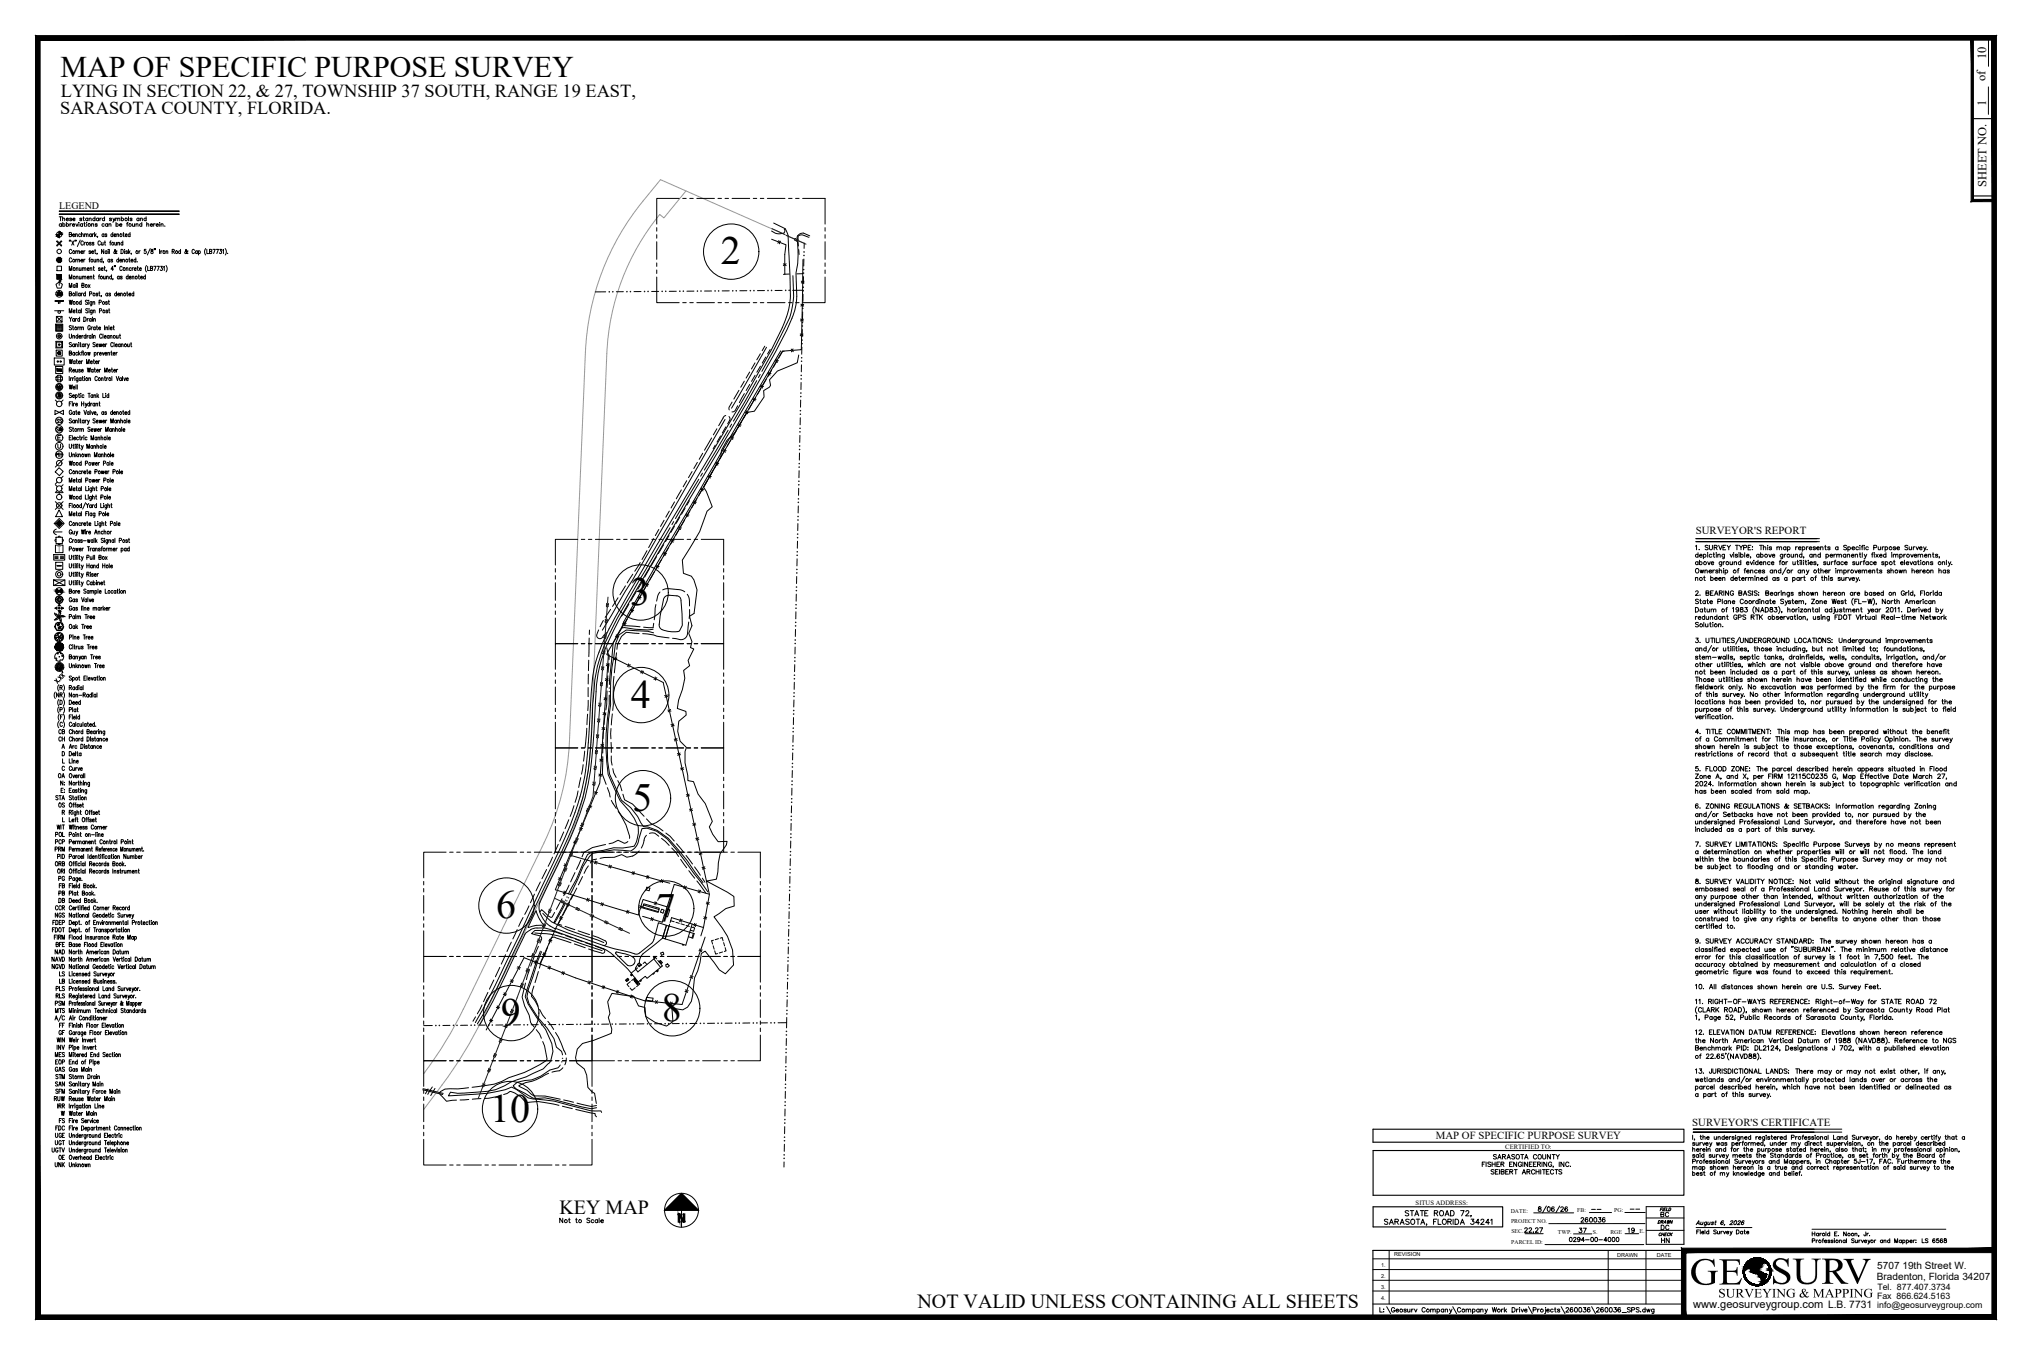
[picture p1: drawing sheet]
<svg xmlns="http://www.w3.org/2000/svg" width="914mm" height="610mm" viewBox="0 0 914 610" stroke-linecap="round" stroke-linejoin="round" font-family="sans-serif">
<defs><g id="words">
<text font-size="18.9" x="760.4" y="577.9">GE SURV</text>
<g font-size="18">
<text x="324.4" y="118.9">2</text>
<text x="283.6" y="272.3">3</text>
<text x="283.9" y="318.4">4</text>
<text x="284.7" y="364.8">5</text>
<text x="223.2" y="413.1">6</text>
<text x="295.1" y="414.5">7</text>
<text x="225.4" y="461.5">9</text>
<text x="297.8" y="459.3">8</text>
<text x="220.6" y="504.7">10</text>
</g>
<text font-size="13.5" x="27.2" y="34.4">MAP OF SPECIFIC PURPOSE SURVEY</text>
<g font-size="9">
<text x="251.8" y="546">KEY MAP</text>
<text x="412.9" y="588.5">NOT VALID UNLESS CONTAINING ALL SHEETS</text>
</g>
<g font-size="8.3">
<text x="27.4" y="43.6">LYING IN SECTION 22, &amp; 27, TOWNSHIP 37 SOUTH, RANGE 19 EAST,</text>
<text x="27.1" y="51.5">SARASOTA COUNTY, FLORIDA.</text>
</g>
<text font-size="6.4" x="773.2" y="583.7">SURVEYING &amp; MAPPING</text>
<g font-size="5.6">
<text x="893.8" y="26.7" transform="rotate(-90 893.8 26.7)">10</text>
<text x="893.5" y="36.4" transform="rotate(-90 893.5 36.4)">of</text>
<text x="893.8" y="47.7" transform="rotate(-90 893.8 47.7)">1</text>
<text x="894" y="84.1" transform="rotate(-90 894 84.1)">SHEET NO.</text>
</g>
<g font-size="5.3">
<text x="25.8" y="334.8">CH</text>
<text x="25.4" y="364.4">OS</text>
<text x="24" y="381">PCP</text>
<text x="24" y="390.9">ORB</text>
<text x="25.8" y="400.8">FB</text>
<text x="25.8" y="407.5">DB</text>
<text x="24" y="410.6">CCR</text>
<text x="24.3" y="427.2">BFE</text>
<text x="22.6" y="437.1">NGVD</text>
<text x="24.3" y="447">PLS</text>
<text x="24" y="453.7">PSM</text>
<text x="25.8" y="463.5">FF</text>
<text x="24" y="483.3">GAS</text>
<text x="24" y="490">SAN</text>
<text x="24.3" y="493.2">SFM</text>
<text x="24.3" y="509.8">FDC</text>
<text x="22.6" y="519.6">UGTV</text>
<text x="710.5" y="551">260036</text>
<text x="746.5" y="548.6">BC</text>
<text x="746.5" y="554.6">DC</text>
<text x="705.2" y="559.9">0294-00-4000</text>
<text x="746.8" y="560.2">HN</text>
</g>
<text font-size="5" x="762" y="588.5">www.geosurveygroup.com L.B. 7731</text>
<g font-size="4.9">
<text x="763.1" y="240.5">SURVEYOR'S REPORT</text>
<text x="25.8" y="331.3">CB</text>
<text x="25.4" y="351">OA</text>
<text x="26.5" y="357.7">E:</text>
<text x="30.3" y="354.5" transform="rotate(-90 30.3 354.5)">N:</text>
<text x="24.3" y="360.9">STA</text>
<text x="24" y="377.5">POL</text>
<text x="24.7" y="374.3">WIT</text>
<text x="24" y="384.2">PRM</text>
<text x="25" y="387.3">PID</text>
<text x="25" y="394.1">ORI</text>
<text x="25.4" y="397.2">PG</text>
<text x="25.8" y="403.9">PB</text>
<text x="24" y="413.8">NGS</text>
<text x="22.6" y="420.5">FDOT</text>
<text x="24" y="430.4">NAD</text>
<text x="22.6" y="433.6">NAVD</text>
<text x="25.8" y="443.4">LB</text>
<text x="25.8" y="440.3">LS</text>
<text x="24.3" y="450.1">RLS</text>
<text x="24" y="456.8">MTS</text>
<text x="25.8" y="466.7">GF</text>
<text x="24.7" y="469.9">WIN</text>
<text x="24" y="476.6">MES</text>
<text x="24" y="479.8">EOP</text>
<text x="24.3" y="486.5">STM</text>
<text x="23.6" y="496.4">RUW</text>
<text x="25.8" y="506.2">FS</text>
<text x="761.5" y="506.5">SURVEYOR'S CERTIFICATE</text>
<text x="24" y="512.9">UGE</text>
<text x="646.1" y="512.5">MAP OF SPECIFIC PURPOSE SURVEY</text>
<text x="24" y="516.1">UGT</text>
<text x="24" y="526">UNK</text>
<text x="25.8" y="522.8">OE</text>
<text x="709.8" y="555.6">37</text>
<text x="731.7" y="555.6">19</text>
</g>
<g font-size="4.5">
<text x="26.6" y="93.9">LEGEND</text>
<text x="844.6" y="575.9">Bradenton, Florida 34207</text>
<text x="844.8" y="571.1">5707 19th Street W.</text>
</g>
<g font-size="4">
<text x="844.8" y="580.2">Tel. 877.407.3734</text>
<text x="844.7" y="584.3">Fax 866.624.5163</text>
<text x="844.8" y="588.6">info@geosurveygroup.com</text>
</g>
<text font-size="3.3" x="25.7" y="248.2">T</text>
<g font-size="3">
<text x="677.4" y="516.8">CERTIFIED TO:</text>
<text x="637" y="542.1">SITUS ADDRESS:</text>
</g>
<g font-size="2.6">
<text x="679.9" y="545.5">DATE:</text>
<text x="709.7" y="545.3">FB:</text>
<text x="715.4" y="545.4">--</text>
<text x="726.4" y="545.3">PG:</text>
<text x="732.7" y="545">--</text>
<text x="680" y="550.4">PROJECT NO.</text>
<text x="680.1" y="554.9">SEC.</text>
<text x="701.1" y="555">TWP.</text>
<text x="716.8" y="555">S.</text>
<text x="724.7" y="555">RGE</text>
<text x="737.8" y="554.9">E.</text>
<text x="680.1" y="559.8">PARCEL ID:</text>
</g>
<g font-size="2.5">
<text x="621.5" y="569.9">1.</text>
<text x="627.4" y="565.3">REVISION</text>
<text x="727.7" y="565.5">DRAWN</text>
<text x="745.6" y="565.5">DATE</text>
<text x="621.5" y="575">2.</text>
<text x="621.5" y="580.1">3.</text>
<text x="621.5" y="584.9">4.</text>
</g>
</g></defs>
<!-- layer: TITLE -->
<g fill="none" stroke="#000" stroke-width=".45">
<path d="M894.8 18.1v11.7M894.8 39.1v12.3M26.6 95h54h-54M26.6 96.4h54h-54M817.5 242.3h-54.3h55.5M817.5 243.7h-54.3h55.5M816.3 508h-54.4h66.9M816.3 509.3h-54.4h66.9M299.1 544.5l7.6-7.6 7.6 7.6zM306.7 544.5v7.6M686.3 555h8.1M690.2 545.7h18"/>
<path d="M695.3 559.9h44.4M715.2 545.5h10M731.2 545.5h9.1M740.3 550.5h-43.3M740.8 559.8h17M740.8 553.5h17M740.8 548h17M740.8 542.9h17"/>
<circle cx="306.7" cy="544.5" r="7.6"/>
</g>
<g fill="#000" stroke="#000" stroke-width=".45">
<path d="M299.1 544.5l7.6-7.6 7.6 7.6z"/>
<path d="M887 17l1 72.7v-72.7zM887 17l1 72.7-1 1zM888 89.7l-1 1 10.4-1zM887 90.7l10.4-1v1z"/>
<path d="M305.2 546.2l.7 3.6h-.7zM305.2 546.2l.7 3.6v-3.8z"/>
<path d="M305.2 546.2l.7-.2 2.3 3.7zM305.2 546.2l2.2 3.7 .8-.2z"/>
<path d="M307.4 546.1l.8 3.6-.8 .2zM307.4 546.1l.8 3.6v-3.6z"/>
<path d="M18.1 591.6l-2.1 2 880.4-2zM16 593.6l880.4-2 2 2zM896.4 18.1v573.5l2 2zM896.4 18.1l2-2.1v577.6zM18.1 18.1h878.3l2-2.1zM16 16h882.4l-880.3 2.1zM16 16l2.1 575.6v-573.5zM16 16l2.1 575.6-2.1 2z"/>
<path d="M756.7 561.5l-.1 31.1h2.1zM756.7 561.5l2 2.1v29zM756.7 561.5l2 2.1 138.7-2.1zM758.7 563.6l138.7-2.1v2z"/>
</g>
<!-- layer: TEXT -->
<path d="M888 17h9.4v72.7M888 53.4h9.4M888 88.2h9.4M617.9 508h139.9v5.9h-139.9zM617.9 517.6h139.9v20.1h-139.9zM617.9 542.9h58.3v9.1h-58.3zM757.8 542.9v16.9M757.7 562.5h139.7M617.8 592.6v-30.1h139.9v30.1" fill="none" stroke="#000" stroke-width=".51"/>
<g fill="none" stroke="#000" stroke-width=".45">
<path d="M26.6 97.5h1.2M27.2 97.5v1.8M28.2 98.5l.8-.3 .1 1.1M28.2 97.5v1.8M29.8 98.6h1a.57 .57 0 0 0-.6-.4 .57 .57 0 0 0-.5 .6 .57 .57 0 0 0 .5 .5l.6-.2M32.2 98.4l-.8-.2v.4l.8 .5-.3 .2-.6-.2M32.7 98.6h1.1a.57 .57 0 0 0-.7-.4 .57 .57 0 0 0-.5 .6 .57 .57 0 0 0 .6 .5l.6-.2M36.8 98.4l-.3-.3-.6 .3 .8 .4v.4l-.8-.1M37.3 98.1h.6M37.6 97.5v1.5l.4 .3M39.5 98.4a.57 .57 0 0 0-.8-.1 .57 .57 0 0 0 0 .8 .57 .57 0 0 0 .8 0M39.5 98.1v1.2"/>
<path d="M40.1 98.5l.9-.3v1.1M40.1 98.1v1.2M42.7 98.4a.57 .57 0 0 0-.8-.1 .57 .57 0 0 0 0 .8 .57 .57 0 0 0 .8 0M42.7 97.5v1.8M44.3 98.4a.57 .57 0 0 0-.8-.1 .57 .57 0 0 0 0 .8 .57 .57 0 0 0 .8 0M44.3 98.1v1.2M44.9 98.1v1.2M45.6 98.1l-.7 .5M47.1 98.4a.57 .57 0 0 0-.9-.1 .57 .57 0 0 0 0 .8 .57 .57 0 0 0 .9 0M47.1 97.5v1.8M50.2 98.4l-.4-.3-.5 .3 .8 .4v.4l-.8-.1M50.8 98.1l.5 1.2 .5-1.2"/>
<path d="M51.3 99.3l-.6 .6M52 98.5l.9-.3 .1 1.1M52 98.1v1.2M53 98.5l.8-.3 .1 1.1M54.6 98.4a.57 .57 0 0 1 .8-.1 .57 .57 0 0 1 0 .8 .57 .57 0 0 1-.8 0M54.6 97.5v1.8M57.8 97.5v1.8M59.4 98.4l-.3-.3-.6 .3 .8 .4v.4l-.8-.1M62.5 98.4a.57 .57 0 0 0-.8-.1 .57 .57 0 0 0 0 .8 .57 .57 0 0 0 .8 0M62.5 98.1v1.2M63.1 98.5l.9-.3 .1 1.1M63.1 98.1v1.2"/>
<path d="M65.8 98.4a.57 .57 0 0 0-.9-.1 .57 .57 0 0 0 0 .8 .57 .57 0 0 0 .9 0M65.8 97.5v1.8M27.7 100.9a.57 .57 0 0 0-.9-.1 .57 .57 0 0 0 0 .9 .57 .57 0 0 0 .9-.1M27.7 100.6v1.2M28.3 100.9a.57 .57 0 0 1 .8-.1 .57 .57 0 0 1 0 .9 .57 .57 0 0 1-.8-.1M28.3 100.1v1.7M29.9 100.9a.57 .57 0 0 1 .8-.1 .57 .57 0 0 1 0 .9 .57 .57 0 0 1-.8-.1M29.9 100.1v1.7M31.2 105.5l.8-.1v-.7l-.8-.1v1.9l.9-.2-.3-.8M31.3 108.1l-.1 .5M31.5 100.6v1.2M31.8 108.1l-.2 .5"/>
<path d="M32.2 100.6l-.7 .6M32.3 112.6a.57 .57 0 0 0-.7-.4 .57 .57 0 0 0-.4 .7v.5a.57 .57 0 0 0 .4 .7 .57 .57 0 0 0 .7-.5M32.3 116.5a.57 .57 0 0 0-.7-.5 .57 .57 0 0 0-.4 .7v.5a.57 .57 0 0 0 .4 .7 .57 .57 0 0 0 .7-.4M32.3 108.4l1 1.9M32.6 101.2h1a.57 .57 0 0 0-.6-.5 .57 .57 0 0 0-.5 .6 .57 .57 0 0 0 .5 .5l.6-.2M32.7 105.7h.9l-.2-.4a.54 .54 0 0 0-.7 .6 .54 .54 0 0 0 .9 .3M33.3 108.4l-1 1.9M33.8 108.1l-.1 .5M34 105.6l.4-.4 .3 .1 .1 1.2M34 105.2v1.3M34.1 112.8v1.3M34.1 116.6v1.3"/>
<path d="M34.1 100.6l.5 1.2 .5-1.2M34.3 108.1l-.2 .5M34.6 112.8l-.5 .6M34.6 116.6l-.5 .6M35 113.2l.4-.4 .3 .1 .1 1.2M35 117l.4-.4 .3 .1 .1 1.2M35 112.8v1.3M35 116.6v1.3M35.5 100.1h.1M35.5 100.6v1.2M36.1 108l-1.3 2.9M36.2 105.5l-.1-.2a.54 .54 0 0 0-.7 .6 .54 .54 0 0 0 .8 .3"/>
<path d="M36.4 113.4h.9l-.2-.5a.54 .54 0 0 0-.7 .6 .54 .54 0 0 0 .9 .3M36.4 117.2h.9l-.2-.5a.54 .54 0 0 0-.7 .6 .54 .54 0 0 0 .9 .3M36.7 105.6l.3-.4 .4 .1 .1 1.2M36.7 104.6v1.9M37.1 100.9a.57 .57 0 0 0-.8-.1 .57 .57 0 0 0 0 .9 .57 .57 0 0 0 .8-.1M37.1 100.6v1.2M37.5 108.8a.57 .57 0 0 0-.7-.4 .57 .57 0 0 0-.4 .7v.5a.57 .57 0 0 0 .4 .7 .57 .57 0 0 0 .7-.5M37.7 112.8v1.3M37.7 116.6v1.3M37.7 100.6h.6M37.9 109v1.3M38 100.1v1.4l.4 .3"/>
<path d="M38.1 105.6l.3-.4 .4 .1 .1 1.2M38.1 105.2v1.3M38.3 112.8l-.6 .6M38.3 116.6l-.6 .6M38.5 109l-.6 .6M38.9 105.6l.3-.4 .4 .1 .1 1.2M38.9 100.1h.1M39 100.6v1.2M40 116.6h.5M40.6 116l-.4 .4v1.5M40.8 113.1l-.7-.2 .7 .9-.3 .3-.5-.3M41 109.3l-.7-.2v.4l.7 .5-.3 .3-.5-.3"/>
<path d="M41.1 105.5l-.1-.2a.54 .54 0 0 0-.8 .6 .54 .54 0 0 0 .9 .3M41.1 105.2v1.3M41.2 101l.9-.3v1.1M41.2 100.6v1.2M41.3 113.4h.8v-.4a.52 .52 0 0 0-.7 .1 .52 .52 0 0 0 0 .7 .52 .52 0 0 0 .7 0M41.6 105.2v1.3M42.1 119.8v1.5l.4 .4M42.2 105.2l-.6 .5M42.3 116.6v1.2l.8-.3M42.3 109.3l-.3-.3-.5 .3 .7 .4v.5l-.7-.2M42.6 104.6v1.9M42.6 112.8h.5"/>
<path d="M42.8 112.2v1.5l.3 .4M42.8 105.7l.5 .8M43.1 116.6v1.3M43.3 105.2l-.7 .9M43.6 117l.4-.4 .4 .1 .1 1.2M43.6 116.6v1.3M43.7 114l-.1 .5M43.8 100.9l-.4-.3-.6 .3 .9 .4v.4l-.9-.1M43.9 106.4l-.1 .4M45.2 108.8a.56 .56 0 0 0-.7-.4 .56 .56 0 0 0-.4 .7v.5a.56 .56 0 0 0 .4 .7 .56 .56 0 0 0 .7-.5M45.6 109l.1 1.2 .7-.3M45.9 116.9l-.1-.2a.54 .54 0 0 0-.8 .6 .54 .54 0 0 0 .9 .3"/>
<path d="M45.9 116v1.9M46.4 109v1.3M46.5 117.8l-.1 .5M46.7 112.2v1.9l-1-1.9v1.9M46.8 105.5l-.2-.2a.54 .54 0 0 0-.7 .6 .54 .54 0 0 0 .9 .3M46.8 105.2v1.3M46.9 100.9a.57 .57 0 0 0-.9-.1 .57 .57 0 0 0 0 .9 .57 .57 0 0 0 .9-.1M47 109h.5M47.1 119.8v1.5l.3 .4M47.2 108.4v1.5l.4 .4M48.1 105.5l-.8-.2 .8 .9-.3 .3-.5-.3M48.2 113.1l-.2-.2a.54 .54 0 0 0-.7 .6 .54 .54 0 0 0 .9 .3"/>
<path d="M48.2 112.8v1.3M48.4 100.9a.57 .57 0 0 0-.8-.1 .57 .57 0 0 0 0 .9 .57 .57 0 0 0 .8-.1M48.4 100.6v1.2M48.7 112.3h.1M48.7 112.8v1.3M49 101l.8-.3 .1 1.1M49 100.6v1.2M49.2 112.2v1.9M49.4 116.9l-.2-.2a.54 .54 0 0 0-.7 .6 .54 .54 0 0 0 .9 .3M49.4 116.6v1.3M49.4 109h.5M50 108.4l-.4 .4v1.5"/>
<path d="M50.7 116.9l-.7-.2v.4l.7 .5-.3 .3-.5-.3M50.8 105.5l-.2-.2a.54 .54 0 0 0-.7 .6 .54 .54 0 0 0 .9 .3M50.8 104.6v1.9M51.3 105.7h.8l-.1-.4a.54 .54 0 0 0-.7 .6 .54 .54 0 0 0 .8 .3M51.6 119.5l-.2 .5M51.6 109l.1 1.2 .7-.3M52 119.5l-.1 .5M52.2 100.9a.57 .57 0 0 1 .9-.1 .57 .57 0 0 1 0 .9 .57 .57 0 0 1-.9-.1M52.2 100.1v1.7M52.4 109v1.3M52.6 105.6l.3-.4 .4 .1 .1 1.2M52.6 105.2v1.3"/>
<path d="M52.6 113l-.1-.2a1.02 1.02 0 0 1-1.1 1.2l-.1-.6 .7-.8-.2-.4-.2 .7 .7 1.1 .3-.1M53 109.4l.7-.3 .1 1.2M53 109v1.3M53.4 116.9l-.2-.2a.54 .54 0 0 0-.7 .6 .54 .54 0 0 0 .9 .3M53.4 116v1.9M53.8 101.2h1a.57 .57 0 0 0-.6-.5 .57 .57 0 0 0-.5 .6 .57 .57 0 0 0 .6 .5l.5-.2M53.9 117.2h.9l-.2-.5a.54 .54 0 0 0-.7 .6 .54 .54 0 0 0 .9 .3M54.5 112.2a.96 .96 0 0 1 1 .9 .96 .96 0 0 1-1 1zM55.2 117l.3-.4 .4 .1 .1 1.2M55.2 116.6v1.3M55.3 109.3l-.2-.2a.54 .54 0 0 0-.7 .6 .54 .54 0 0 0 .9 .3M55.3 108.4v1.9"/>
<path d="M55.3 105.2h.5M55.5 104.6v1.5l.4 .4M56 112.3h.1M56 112.8v1.3M56.3 105.7h.9l-.1-.4a.54 .54 0 0 0-.8 .6 .54 .54 0 0 0 .9 .3M57 100.6h.6M57.4 113.1l-.3-.3-.5 .3 .7 .5v.4l-.7-.2M57.6 100.1l-.4 .3v1.4M57.8 112.2v1.9M58 116.6h.5M58.1 113.4l.5 .7M58.2 116v1.5l.3 .4"/>
<path d="M58.5 105.5l-.1-.2a.54 .54 0 0 0-.8 .6 .54 .54 0 0 0 .9 .3M58.5 104.6v1.9M58.5 112.8l-.7 .9M59 117.2h.8l-.1-.5a.54 .54 0 0 0-.7 .6 .54 .54 0 0 0 .8 .3M59.2 114l-.2 .5M59.6 100.6l.1 1.1 .8-.2M60.5 100.6v1.2M61.1 116.9l-.1-.2a.54 .54 0 0 0-.8 .6 .54 .54 0 0 0 .9 .3M61.1 116v1.9M61.2 101l.8-.3 .1 1.1M61.2 100.6v1.2M61.7 117.7l.1 .1"/>
<path d="M61.9 119.8v1.5l.4 .4M62.5 112.8v1.3M63.1 112.8l-.6 .6M63.8 100.9a.57 .57 0 0 0-.8-.1 .57 .57 0 0 0 0 .9 .57 .57 0 0 0 .8-.1M63.8 100.1v1.7M65.7 112.2h-.7l-.1 .8a.56 .56 0 0 1 .8 .1 .56 .56 0 0 1-.1 .8 .56 .56 0 0 1-.8-.2M65.9 119.4a2.3 2.3 0 0 0 0 2.9M66 101l.9-.3 .1 1.1M66 100.1v1.7M66.4 119.8v1.9h.9M67.6 111.8l-1.3 2.9M67.6 101.2h1a.57 .57 0 0 0-.6-.5 .57 .57 0 0 0-.5 .6 .57 .57 0 0 0 .6 .5l.5-.2"/>
<path d="M68 112.3v.3a.96 .96 0 0 1 .7 1.4 .6 .6 0 0 1-.9-.4 .6 .6 0 0 1 .8-.7l.1-.6zM69.2 100.6v1.2M69.2 119.8h1l-.7 1.9M69.5 111.9l-.2 .5M69.8 100.6l-.6 .6M69.9 111.9l-.1 .5M70.3 101.2h1a.57 .57 0 0 0-.7-.5 .57 .57 0 0 0-.5 .6 .57 .57 0 0 0 .6 .5l.6-.2M70.7 119.8h1l-.8 1.9M71.8 112.2v1.9M71.8 100.1h.1M71.9 100.6v1.2M72.2 119.8h.8l-.4 .7a.56 .56 0 0 1 .5 .9 .56 .56 0 0 1-1-.1"/>
<path d="M72.4 112.8v1.3M72.5 101l.8-.3 .1 1.1M72.5 100.6v1.2M73 112.8l-.6 .6M74.1 101.7h.1M74.7 113.2l.4-.4 .3 .1 .1 1.2M74.7 119.4a2.3 2.3 0 0 1 0 2.9M74.7 112.8v1.3M77.5 113.1l.8-.1v-.7l-.8-.1v1.9M78 113.1l.5 1M81.2 113.1l-.1-.2a.54 .54 0 0 0-.7 .6 .54 .54 0 0 0 .8 .3M81.2 112.2v1.9"/>
<path d="M84.6 113l-.2-.2a1.04 1.04 0 0 1-1.1 1.2l-.1-.6 .7-.8-.2-.4-.1 .7 .6 1.1 .4-.1M87.5 112.6a.56 .56 0 0 0-.7-.4 .56 .56 0 0 0-.4 .7v.5a.56 .56 0 0 0 .4 .7 .56 .56 0 0 0 .7-.5M88.8 113.1l-.2-.2a.54 .54 0 0 0-.7 .6 .54 .54 0 0 0 .9 .3M88.8 112.8v1.3M89.3 113.1l.2-.2a.54 .54 0 0 1 .7 .6 .54 .54 0 0 1-.9 .3M89.3 112.8v1.9M92.6 111.8a2.3 2.3 0 0 0 0 2.9M93.1 112.2v1.9h.8M94.3 113.1l.9-.1 .1-.6-1-.2v1.9l1-.2-.3-.8M95.8 112.2h1l-.7 1.9M97.3 112.2h1l-.7 1.9M98.9 112.2h.8l-.5 .7a.56 .56 0 0 1 .5 .9 .56 .56 0 0 1-1-.1"/>
<path d="M100.2 112.6l.3-.4v1.9M101.3 111.8a2.3 2.3 0 0 1 0 2.9M102.4 113.9l.1 .1M31.2 129.3v-1.9l.6 1.9 .5-1.9v1.9M31.2 132.1h.8v-.8l-.8-.1v1.9l.9-.1-.3-.9M31.2 135l.3 1.9 .4-1.9 .4 1.9 .3-1.9M31.2 121.7v-1.9l.6 1.9 .5-1.9v1.9M31.2 125.5v-1.9l.6 1.9 .5-1.9v1.9M33.8 128.3l-.2-.1a.53 .53 0 0 0-.7 .5 .53 .53 0 0 0 .9 .4M33.8 128.1v1.2M34.1 131.2v1.9M34.2 139.5h.5"/>
<path d="M34.3 120.8l.3-.4 .4 .1 .1 1.2M34.3 124.6l.3-.4 .4 .2 .1 1.1M34.3 120.4v1.3M34.3 124.2v1.3M34.3 127.5h.1M34.4 128.1v1.2M34.4 138.9v1.5l.4 .4M34.6 131.2v1.9M34.9 127.4v1.9M35.7 120.4v1.2l.8-.3M35.7 124.2v1.2l.8-.2M36.1 132.1l-.1-.1a.54 .54 0 0 0-.8 .6 .54 .54 0 0 0 .9 .3"/>
<path d="M36.1 139.8l-.1-.2a.54 .54 0 0 0-.8 .6 .54 .54 0 0 0 .9 .3M36.1 131.9v1.2M36.1 139.5v1.3M36.5 120.4v1.3M36.5 124.2v1.3M36.5 136l-.1-.2a.53 .53 0 0 0-.7 .6 .53 .53 0 0 0 .8 .3M36.5 135v1.9M36.6 131.9v1.2M36.6 138.9v1.9M36.8 128.3l.9-.1v-.7l-.9-.1v1.9l1-.1v-.5l-.3-.4M37 120.8l.4-.4 .4 .1v1.2M37 124.6l.4-.4 .4 .2v1.1"/>
<path d="M37 120.4v1.3M37 124.2v1.3M37.2 131.9l-.6 .5M37.8 120.8l.4-.4 .4 .1 .1 1.2M37.8 124.6l.4-.4 .4 .2 .1 1.1M38.4 132.1l-.1-.1a.53 .53 0 0 0-.8 .6 .53 .53 0 0 0 .9 .3M38.4 131.2v1.9M39.2 121h.9l-.1-.4a.52 .52 0 0 0-.7 .1 .52 .52 0 0 0 .1 .7 .52 .52 0 0 0 .7 .1M39.2 124.8h.9l-.1-.4a.52 .52 0 0 0-.7 .2 .52 .52 0 0 0 .1 .7 .52 .52 0 0 0 .7 0M39.4 135.3l-.3-.3-.7 .3 1 1.1-.3 .5-.7-.2M39.6 139.1l-.4-.2-.6 .2 1 1.1-.4 .6-.6-.3M39.7 128.1l.8 1.2"/>
<path d="M39.9 135.1h.1M39.9 135.7v1.2M40 139h.1M40.1 139.5v1.3M40.3 132.2l.9-.1v-.8l-.9-.1v1.9M40.5 120.8l.4-.4 .4 .1v1.2M40.5 124.6l.4-.4 .4 .2v1.1M40.5 128.1l-.8 1.2M40.5 120.4v1.3M40.5 124.2v1.3M41.3 135.7v1.7l-.6 .1M41.3 136l-.1-.2a.54 .54 0 0 0-.8 .5 .54 .54 0 0 0 .9 .4"/>
<path d="M41.5 139.5l-.1 1.7-.6 .1M41.5 139.8l-.2-.2a.53 .53 0 0 0-.7 .6 .53 .53 0 0 0 .9 .3M41.8 136l.8-.2v1.1M41.8 135.7v1.2M41.9 120.4h.5M41.9 124.2h.5M42 139.8l.7-.2 .1 1.2M42 139.5v1.3M42.1 123.6v1.6l.4 .3M44 132.1l-.3-.2-.5 .2 .7 .5v.5l-.7-.2M44.3 124.2h.5M44.5 131.9h.5"/>
<path d="M44.6 136h.9v-.9l-.9-.1v1.9M44.7 131.2v1.6l.3 .3M44.7 139.8h.9v-.8l-.9-.1v1.9M44.9 123.6l-.4 .4v1.5M45.1 120.7l-.7-.2v.4l.7 .6-.3 .2-.5-.2M45.5 121h.9l-.1-.5a.54 .54 0 0 0-.8 .6 .54 .54 0 0 0 .9 .4M45.6 133.1l-.1 .4M46.5 124.2l.1 1.2 .7-.2M46.8 120.4h.5M47.3 124.2v1.3M47.9 124.6l.8-.2v1.1M47.9 124.2v1.3"/>
<path d="M48 121.6l-.1 .5M48.3 136l-.3-.3-.5 .3 .7 .4v.5l-.7-.2M48.4 132.1l-.1-.1a.54 .54 0 0 0-.8 .5 .54 .54 0 0 0 .9 .4M48.4 139.8l-.2-.3-.6 .3 .8 .4v.5l-.8-.2M48.4 131.9v1.2M48.7 135.7h.5M48.9 139.5h.5M48.9 135v1.6l.4 .3M49.1 138.9v1.5l.3 .4M49.7 132.1l-.3-.2-.5 .2 .8 .5v.5l-.8-.2M50.2 124.5l-.2-.1a.54 .54 0 0 0-.7 .5 .54 .54 0 0 0 .9 .4M50.2 123.6v1.9"/>
<path d="M50.8 125.4l-.1 .5M51.1 121.1h-1.1l.7-1.3v1.9M52.4 132.1l-.1-.1a.53 .53 0 0 0-.8 .6 .53 .53 0 0 0 .9 .3M52.4 131.2v1.9M52.9 132.4h.9l-.1-.3a.52 .52 0 0 0-.7 .1 .52 .52 0 0 0 .1 .7 .52 .52 0 0 0 .7 0M53.7 124.5l-.2-.1a.54 .54 0 0 0-.7 .5 .54 .54 0 0 0 .9 .4M53.7 124.2v1.3M54.3 132.2l.7-.2v1.1M54.3 131.9v1.2M55 120.3a.56 .56 0 0 0-.7-.5 .56 .56 0 0 0-.4 .7v.5a.56 .56 0 0 0 .4 .7 .56 .56 0 0 0 .7-.4M55 124.5l-.3-.3-.5 .3 .7 .5v.4l-.7-.1M56.8 120.8l.4-.4 .3 .1 .1 1.2"/>
<path d="M56.8 120.4v1.3M57 131.9h.5M57.2 131.2v1.6l.4 .3M57.7 124.5l-.2-.1a.54 .54 0 0 0-.7 .5 .54 .54 0 0 0 .9 .4M57.7 123.6v1.9M58 132.4h.9l-.1-.3a.52 .52 0 0 0-.7 .1 .52 .52 0 0 0 .1 .7 .52 .52 0 0 0 .7 0M58.2 124.8h.8v-.4a.52 .52 0 0 0-.7 .2 .52 .52 0 0 0 0 .7 .52 .52 0 0 0 .7 0M59 120.7l-.1-.2a.54 .54 0 0 0-.7 .6 .54 .54 0 0 0 .8 .4M59.5 124.6l.3-.4 .4 .2 .1 1.1M59.5 120.4v1.3M59.5 124.2v1.3M60 120.4l-.5 .6"/>
<path d="M60.2 132.1l-.2-.1a.53 .53 0 0 0-.7 .6 .53 .53 0 0 0 .9 .3M60.2 131.2v1.9M60.4 121h.9l-.2-.5a.54 .54 0 0 0-.7 .6 .54 .54 0 0 0 .9 .4M61.7 120.4h.5M62.2 124.2h.5M62.4 123.6v1.6l.4 .3M62.7 121h.9l-.1-.4a.52 .52 0 0 0-.7 .1 .52 .52 0 0 0 .1 .7 .52 .52 0 0 0 .7 .1M63.2 124.8h.9v-.4a.52 .52 0 0 0-.7 .2 .52 .52 0 0 0 0 .7 .52 .52 0 0 0 .7 0M65.4 124.5l-.1-.1a.54 .54 0 0 0-.8 .5 .54 .54 0 0 0 .9 .4M65.4 123.6v1.9M67.7 120.7l.8-.1 .1-.6-.9-.2v1.9l.9-.2-.3-.8M73.6 120.2l.3-.4v1.9"/>
<path d="M31.2 140.8v-1.9l.6 1.9 .5-1.9v1.9M31.2 142.7l.6 .9 .5-.9M31.2 150.3v1.4l.4 .5 .5-.3 .1-1.6M31.2 158.8l.8-.1v-.7l-.8-.1v1.9l.9-.2-.3-.8M31.8 143.6v1M32.2 146.7l-.4-.2-.6 .2 .1 .5 .7 .4a.53 .53 0 0 1-.1 .8 .53 .53 0 0 1-.7-.3M32.2 154.4l-.4-.3-.6 .3 .1 .4 .7 .4a.53 .53 0 0 1-.1 .8 .53 .53 0 0 1-.7-.3M32.6 147.1h.5M32.8 151.3l.7-.3 .1 1.2M32.8 150.9v1.3M32.8 146.5v1.5l.4 .4M32.9 140h.9l-.2-.4a.53 .53 0 0 0-.7 .6 .53 .53 0 0 0 .9 .3"/>
<path d="M33.5 143.6l-.2-.2a.53 .53 0 0 0-.7 .6 .53 .53 0 0 0 .9 .3M33.5 155l-.2-.2a.53 .53 0 0 0-.7 .6 .53 .53 0 0 0 .9 .3M33.5 143.3v1.3M33.5 154.7v1.3M33.6 158.8l-.2-.2a.54 .54 0 0 0-.7 .6 .54 .54 0 0 0 .9 .3M33.6 158.5v1.3M34 155.1l.7-.3 .1 1.2M34 143.3v1.3M34 154.7v1.3M34.6 143.3l-.6 .5M34.9 158.8l-.1-.2a.53 .53 0 0 0-.7 .6 .53 .53 0 0 0 .8 .3M35 151.2l-.1-.2a.53 .53 0 0 0-.8 .6 .53 .53 0 0 0 .9 .3"/>
<path d="M35 147.1v1.3M35 150.3v1.9M35.4 157.9v1.9M35.4 154.2h.1M35.5 154.7v1.3M35.5 151.5h.9l-.2-.5a.53 .53 0 0 0-.7 .6 .53 .53 0 0 0 .9 .3M35.6 147.1l-.6 .6M35.7 159.1l.5 .7M35.8 143.6l-.1-.2a.53 .53 0 0 0-.8 .6 .53 .53 0 0 0 .9 .3M35.8 142.7v1.9M36 147.5l.7-.3v1.2M36 147.1v1.3"/>
<path d="M36 154.7h.5M36.1 158.5l-.7 .9M36.2 154.1v1.5l.3 .4M36.6 158.5h.5M36.7 147.5l.8-.3v1.2M36.8 150.9v1.3M37.2 157.9l-.4 .4v1.5M37.4 150.9l-.6 .6M37.5 157.9v1.9M37.7 142.7a.96 .96 0 0 1 1 .9 .96 .96 0 0 1-1 1zM37.8 155l-.1-.2a.53 .53 0 0 0-.7 .6 .53 .53 0 0 0 .8 .3M37.8 154.7v1.3"/>
<path d="M38.4 154.7v1.3M38.7 151.2l-.2-.2a.54 .54 0 0 0-.8 .6 .54 .54 0 0 0 1 .3M38.7 150.3v1.9M38.9 154.7l-.5 .6M39.2 150.9v1.3M39.2 143.3v1.3M39.4 154.7l.4 1.3 .4-1.3M39.4 158.5l.3 1.3 .3-1.3 .3 1.3 .3-1.3M39.7 150.9l-.5 .6M39.8 143.3l-.6 .5M39.8 156l-.5 .6M40.6 146.9a.56 .56 0 0 0-.7-.4 .56 .56 0 0 0-.4 .7v.5a.56 .56 0 0 0 .6 .7 .56 .56 0 0 0 .5-.7h-.4"/>
<path d="M41 151.2l-.2-.2a.53 .53 0 0 0-.7 .6 .53 .53 0 0 0 .9 .3M41 150.9v1.3M41 143.6l-.1-.2a.53 .53 0 0 0-.7 .6 .53 .53 0 0 0 .8 .3M41 143.3v1.3M41 147.1v1.3M41.5 150.4h.1M41.6 150.9v1.3M41.6 147.1l-.6 .6M41.6 142.8h.1M41.6 143.3v1.3M42.1 151.3l.7-.3v1.2M42.1 150.9v1.3"/>
<path d="M42.1 143.7l.7-.3 .1 1.2M42.1 143.3v1.3M42.4 158.8l.2-.2a.53 .53 0 0 1 .7 .6 .53 .53 0 0 1-.9 .3M42.4 158.5v1.9M42.8 147.4l-.1-.2a.54 .54 0 0 0-.7 .6 .54 .54 0 0 0 .8 .3M42.8 154.4l-.3-.3-.7 .3 .2 .4 .7 .4a.53 .53 0 0 1-.1 .8 .53 .53 0 0 1-.8-.3M42.8 147.1v1.3M43.3 155.3h.9l-.1-.4a.52 .52 0 0 0-.7 .1 .52 .52 0 0 0 0 .7 .52 .52 0 0 0 .8 0M43.3 147.1h.6M43.6 146.5v1.5l.3 .4M43.8 158.5v1.3M44.4 147.7h.9l-.2-.5a.54 .54 0 0 0-.7 .6 .54 .54 0 0 0 .9 .3"/>
<path d="M44.4 158.5l-.6 .6M44.6 154.7l.3 1.3 .3-1.3 .3 1.3 .3-1.3M44.7 159.1h.9l-.1-.5a.53 .53 0 0 0-.8 .6 .53 .53 0 0 0 .9 .3M45.9 150.7a.56 .56 0 0 0-.7-.4 .56 .56 0 0 0-.4 .7v.5a.56 .56 0 0 0 .4 .7 .56 .56 0 0 0 .7-.5M46 158.5l.5 1.3 .4-1.3M46.2 155.3h.9l-.2-.5a.53 .53 0 0 0-.7 .6 .53 .53 0 0 0 .9 .3M46.3 150.3v1.9M46.9 151.5h.9l-.2-.5a.54 .54 0 0 0-.7 .6 .54 .54 0 0 0 .9 .3M47.1 146.5v1.9M47.2 159.1h.9l-.2-.5a.53 .53 0 0 0-.7 .6 .53 .53 0 0 0 .9 .3M47.5 154.7v1.3M47.6 147.5l.8-.3v1.2"/>
<path d="M47.6 147.1v1.3M48.1 154.7l-.6 .6M48.5 158.9l.7-.3 .1 1.2M48.5 158.5v1.3M49 146.5v1.9M49.1 151.2l-.2-.2a.53 .53 0 0 0-.7 .6 .53 .53 0 0 0 .9 .3M49.1 150.9v1.3M49.6 147.7h.9l-.2-.5a.54 .54 0 0 0-.7 .6 .54 .54 0 0 0 .9 .3M49.6 151.3l.7-.3 .1 1.2M49.6 150.9v1.3M49.9 158.5h.5M50.1 157.9v1.5l.4 .4"/>
<path d="M50.9 159.1h.9l-.1-.4a.52 .52 0 0 0-.7 .1 .52 .52 0 0 0 .1 .7 .52 .52 0 0 0 .7 0M50.9 154.6a.56 .56 0 0 0-.7-.5 .56 .56 0 0 0-.4 .7v.5a.56 .56 0 0 0 .4 .7 .56 .56 0 0 0 .7-.4M50.9 147.1h.5M51.1 146.5v1.5l.4 .4M51.4 154.1v1.9M51.9 155.3h.9l-.1-.4a.52 .52 0 0 0-.7 .1 .52 .52 0 0 0 .1 .7 .52 .52 0 0 0 .7 0M52.2 158.5v1.3M52.4 150.9v1.2l.7-.3M52.8 158.5l-.6 .6M53.1 150.9v1.3M53.7 150.9h.6M54 150.3v1.5l.3 .4"/>
<path d="M54.1 155l-.1-.2a.53 .53 0 0 0-.8 .6 .53 .53 0 0 0 .9 .3M54.1 154.7v1.3M54.6 155.1l.7-.3 .1 1.2M54.6 154.7v1.3M57.4 154.7v1.2l.8-.3M58.2 154.7v1.3M58.7 154.7h.5M59 154.1v1.5l.3 .4M31.2 161.7l.3 1.9 .4-1.9 .4 1.9 .3-1.9M31.2 166.4l.8-.1v-.7l-.8-.1v1.9M31.2 173.1l.3 1.9 .4-1.9 .4 1.9 .3-1.9M31.2 169.3v1.9"/>
<path d="M31.7 166.4l.5 1M31.8 170v1.2M32.2 177.2l-.4-.2-.6 .2 .1 .5 .7 .4a.53 .53 0 0 1-.1 .8 .53 .53 0 0 1-.7-.3M32.3 170l-.5 .5M32.6 178.1h.9l-.1-.3a.52 .52 0 0 0-.7 .1 .52 .52 0 0 0 .1 .7 .52 .52 0 0 0 .7 0M32.7 166.7h.9l-.2-.4a.54 .54 0 0 0-.7 .5 .54 .54 0 0 0 .9 .4M32.7 170v1.2M32.9 174.3h.9l-.2-.4a.53 .53 0 0 0-.7 .6 .53 .53 0 0 0 .9 .3M33.3 170l-.6 .5M33.6 169.4h.1M33.7 170v1.2M33.8 162.6l-.2-.1a.53 .53 0 0 0-.7 .5 .53 .53 0 0 0 .9 .3"/>
<path d="M33.8 162.3v1.3M33.9 177.9l.2-.2a.53 .53 0 0 1 .7 .6 .53 .53 0 0 1-.9 .3M33.9 177.6v1.9M34 166.2l.1 1.1 .7-.2M34.2 173.1v1.9M34.3 162.3h.5M34.5 161.7v1.6l.4 .3M34.8 166.2v1.2M34.8 173.1v1.9M35.1 170l-.1 1.7-.6 .1M35.1 170.2l-.2-.1a.54 .54 0 0 0-.7 .6 .54 .54 0 0 0 .9 .3M35.3 162.9h.9l-.1-.4a.52 .52 0 0 0-.7 .1 .52 .52 0 0 0 .1 .7 .52 .52 0 0 0 .7 0"/>
<path d="M35.3 177.6h.5M35.5 177v1.5l.4 .4M36.2 166.4l-.3-.2-.5 .2 .7 .5v.4l-.7-.1M36.3 177.1h.1M36.4 177.6v1.3M36.5 170.2l-.2-.1a.53 .53 0 0 0-.7 .6 .53 .53 0 0 0 .9 .3M36.5 170v1.2M36.6 166.7h.9l-.2-.4a.53 .53 0 0 0-.7 .5 .53 .53 0 0 0 .9 .4M36.6 162.3v1.3M37 170h.5M37.2 162.3l-.6 .6M37.2 169.3v1.6l.3 .3"/>
<path d="M37.8 177.9l-.2-.2a.54 .54 0 0 0-.7 .6 .54 .54 0 0 0 .9 .3M38 169.4h.1M38.1 170v1.2M38.9 163.6v-1.9l.6 1.9 .6-1.9v1.9M39.3 165.5l.4 1.9 .3-1.9 .4 1.9 .3-1.9M39.6 177h1M39.9 170.3l.8-.2v1.1M39.9 170v1.2M40.1 177v1.9M40.7 162.9h.9l-.2-.4a.53 .53 0 0 0-.7 .5 .53 .53 0 0 0 .9 .3M41.8 177.9l-.2-.2a.53 .53 0 0 0-.7 .6 .53 .53 0 0 0 .9 .3M41.8 177.6v1.3"/>
<path d="M41.9 166.4l-.1-.1a.53 .53 0 0 0-.8 .5 .53 .53 0 0 0 .9 .4M41.9 166.2v1.2M42 162.3h.5M42.2 161.7v1.6l.4 .3M42.3 177.9l.7-.2 .1 1.2M42.3 177.6v1.3M42.4 166.2h.5M42.6 165.5v1.6l.4 .3M43 162.9h.9l-.2-.4a.54 .54 0 0 0-.7 .5 .54 .54 0 0 0 .9 .3M43.4 166.7h.9l-.1-.4a.52 .52 0 0 0-.7 .2 .52 .52 0 0 0 .1 .7 .52 .52 0 0 0 .7 0M43.6 177v1.9M43.8 169.8a.56 .56 0 0 0-.7-.5 .56 .56 0 0 0-.4 .8v.4a.56 .56 0 0 0 .4 .7 .56 .56 0 0 0 .7-.4"/>
<path d="M43.9 178.1l.6 .8M44.3 162.3v1.3M44.4 177.6l-.8 .9M44.7 166.2v1.2M44.9 162.3l-.6 .6M45.3 166.2l-.6 .5M45.6 170.3l.7-.2 .1 1.1M45.6 170v1.2M46.3 177v1.9h.8M47 170h.5M47.1 167.4v-1.9l.5 1.9 .6-1.9v1.9M47.2 169.3v1.6l.4 .3"/>
<path d="M47.5 177.1h.1M47.6 177.6v1.3M48 170v1.2M48.6 170l-.6 .5M48.8 166.7h.9l-.2-.4a.53 .53 0 0 0-.7 .5 .53 .53 0 0 0 .9 .4M48.9 177.9l-.1-.2a.54 .54 0 0 0-.7 .6 .54 .54 0 0 0 .8 .3M48.9 177v1.9M50.1 166.2h.5M50.3 165.5v1.6l.4 .3M50.3 169.3v1.9M51.1 166.7h.9l-.1-.4a.54 .54 0 0 0-.8 .5 .54 .54 0 0 0 .9 .4M52.3 169.3l.6 1.9 .5-1.9"/>
<path d="M52.4 166.2v1.2M53 166.2l-.6 .5M54.6 170.2l-.1-.1a.53 .53 0 0 0-.8 .6 .53 .53 0 0 0 .9 .3M54.6 170v1.2M55.1 169.3v1.9M55.7 170l.4 1.2 .5-1.2M56.9 170.5h.8l-.1-.4a.53 .53 0 0 0-.8 .6 .53 .53 0 0 0 .9 .3M31.2 199.8v1.4l.4 .5 .5-.3 .1-1.6M31.2 181.7h.6M31.2 196.9h.6M32.1 180.8h-.9v1.9M32.1 196h-.9v1.9h.9"/>
<path d="M32.2 188.7l-.4-.3-.6 .3 .1 .4 .7 .4a.53 .53 0 0 1-.1 .8 .53 .53 0 0 1-.7-.3M32.2 192.5l-.4-.3-.6 .3 .1 .4 .7 .4a.53 .53 0 0 1-.1 .8 .53 .53 0 0 1-.7-.3M32.3 185a.57 .57 0 0 0-.7-.4 .57 .57 0 0 0-.4 .7v.5a.57 .57 0 0 0 .5 .7 .57 .57 0 0 0 .6-.7h-.4M32.5 180.9h.1M32.6 181.4v1.3M32.6 196v1.9M32.6 192.8h.5M32.8 192.2v1.5l.4 .4M33 199.8v1.6l.3 .3M33.1 181.4v1.3M33.1 197.2h.9l-.1-.4a.52 .52 0 0 0-.7 .1 .52 .52 0 0 0 .1 .7 .52 .52 0 0 0 .7 0M33.5 189.3l-.2-.2a.53 .53 0 0 0-.7 .6 .53 .53 0 0 0 .9 .3"/>
<path d="M33.5 189v1.3M33.6 185.5l-.2-.2a.54 .54 0 0 0-.7 .6 .54 .54 0 0 0 .9 .3M33.6 185.2v1.3M33.6 181.4l-.5 .5M33.8 199.9h.1M34 189.4l.7-.3 .1 1.2M34 181.9h.9l-.2-.4a.53 .53 0 0 0-.7 .6 .53 .53 0 0 0 .9 .3M34 189v1.3M34.1 185.2h.5M34.3 184.6v1.5l.3 .4M34.4 199.8v1.9M34.9 199.9h.1"/>
<path d="M35 192.8v1.3M35.1 185.8h.9l-.2-.5a.53 .53 0 0 0-.7 .6 .53 .53 0 0 0 .9 .3M35.3 196.9l-.1-.2a.53 .53 0 0 0-.8 .6 .53 .53 0 0 0 .9 .3M35.4 188.5h.1M35.5 189v1.3M35.6 192.8l-.6 .6M35.7 199.8v1.6l.4 .3M35.7 196.6h.5M36 193.2l.7-.3v1.2M36 196v1.5l.3 .4M36 189h.5M36 192.8v1.3"/>
<path d="M36.2 188.4v1.5l.3 .4M36.7 181.7h1M36.7 180.8v1.9M36.7 193.2l.8-.3v1.2M36.7 196.6v1.3M37.3 196.6l-.6 .6M37.7 180.8v1.9M37.8 184.6l.6 1.9 .5-1.9M37.7 196.1h.1M37.8 196.6v1.3M37.8 189.3l-.1-.2a.53 .53 0 0 0-.7 .6 .53 .53 0 0 0 .8 .3M37.8 189v1.3"/>
<path d="M38.4 181.4l.4 1.3 .4-1.3M38.4 189v1.3M38.8 182.7l-.5 .6M38.9 189l-.5 .6M39.2 196.9l-.2-.2a.54 .54 0 0 0-.7 .6 .54 .54 0 0 0 .9 .3M39.4 189l.4 1.3 .4-1.3M39.8 190.3l-.5 .6M40.1 185.5l-.2-.2a.53 .53 0 0 0-.7 .6 .53 .53 0 0 0 .9 .3M40.1 185.2v1.3M40.3 181.7l-.1-.2a.54 .54 0 0 0-.8 .6 .54 .54 0 0 0 .9 .3M40.3 180.8v1.9M40.5 192.5l-.3-.3-.7 .3 1 1.1-.3 .5-.7-.3"/>
<path d="M40.6 184.6v1.9M40.8 181.4v1.3M41 193.4h.8l-.1-.5a.54 .54 0 0 0-.8 .6 .54 .54 0 0 0 .9 .3M41 197.9v-1.9l.6 1.9 .5-1.9v1.9M41.2 185.2l.4 1.3 .5-1.3M41.4 181.4l-.6 .5M42.3 192.8l.3 1.3 .2-1.3 .3 1.3 .3-1.3M42.3 185.8h.9l-.1-.5a.54 .54 0 0 0-.8 .6 .54 .54 0 0 0 .9 .3M42.6 181.7l-.1-.2a.53 .53 0 0 0-.8 .6 .53 .53 0 0 0 .9 .3M42.6 181.4v1.3M42.8 188.7l-.3-.3-.7 .3 .2 .4 .7 .4a.53 .53 0 0 1-.1 .8 .53 .53 0 0 1-.8-.3M43.1 181.8l.8-.3v1.2"/>
<path d="M43.1 181.4v1.3M43.3 189.6h.9l-.1-.4a.52 .52 0 0 0-.7 .1 .52 .52 0 0 0 0 .7 .52 .52 0 0 0 .8 0M43.6 196.9l-.2-.2a.53 .53 0 0 0-.7 .6 .53 .53 0 0 0 .9 .3M43.6 196.6v1.3M43.6 199.8v1.9M43.8 186.4l-.2 .4M43.9 193.4h.8l-.1-.5a.54 .54 0 0 0-.8 .6 .54 .54 0 0 0 .9 .3M44.1 197l.7-.3 .1 1.2M44.1 196.6v1.3M44.5 181.4h.5M44.6 189l.3 1.3 .3-1.3 .3 1.3 .3-1.3M44.7 180.8v1.5l.4 .4"/>
<path d="M45.2 192.8v1.3M45.5 197l.7-.3 .1 1.2M45.5 196v1.9M45.8 192.8l-.6 .6M46.2 189.6h.9l-.2-.5a.53 .53 0 0 0-.7 .6 .53 .53 0 0 0 .9 .3M46.3 199.8v1.9M46.6 185.5l-.1-.2a.53 .53 0 0 0-.8 .6 .53 .53 0 0 0 .9 .3M46.6 185.2v1.3M47.5 194.1v-1.9l.6 1.9 .6-1.9v1.9M47.5 189v1.3M47.9 185.5l-.3-.3-.5 .3 .8 .4v.5l-.8-.2M48.1 189l-.6 .6"/>
<path d="M48.2 196v1.9M48.8 197.2h.9l-.2-.5a.53 .53 0 0 0-.7 .6 .53 .53 0 0 0 .9 .3M49.8 190.3v-1.9l.6 1.9 .6-1.9v1.9M50.1 193.1l-.1-.2a.53 .53 0 0 0-.8 .6 .53 .53 0 0 0 .9 .3M50.1 192.8v1.3M50.6 193.2l.8-.3v1.2M50.6 185.5l-.1-.2a.53 .53 0 0 0-.8 .6 .53 .53 0 0 0 .9 .3M50.6 184.6v1.9M50.6 192.8v1.3M51.1 185.8h.9l-.1-.5a.54 .54 0 0 0-.8 .6 .54 .54 0 0 0 .9 .3M52 193.2l.7-.3 .1 1.2M52 192.2v1.9"/>
<path d="M52.4 189.3l-.1-.2a.53 .53 0 0 0-.8 .6 .53 .53 0 0 0 .9 .3M52.4 185.6l.7-.3 .1 1.2M52.4 185.2v1.3M52.4 189v1.3M52.9 189.4l.8-.3v1.2M52.9 189v1.3M54.3 189.4l.7-.3 .1 1.2M54.3 188.4v1.9M54.8 192.2v1.9M55.2 185.2h.5M55.3 193.4h.9l-.2-.5a.53 .53 0 0 0-.7 .6 .53 .53 0 0 0 .9 .3M55.4 184.6v1.5l.4 .4"/>
<path d="M56.2 185.8h.9l-.2-.5a.54 .54 0 0 0-.7 .6 .54 .54 0 0 0 .9 .3M57.1 188.4v1.9M57.7 189.6h.8v-.4a.52 .52 0 0 0-.7 .1 .52 .52 0 0 0 0 .7 .52 .52 0 0 0 .7 0M58.4 185.5l-.2-.2a.53 .53 0 0 0-.7 .6 .53 .53 0 0 0 .9 .3M58.4 184.6v1.9M31.2 207.4l.3 1.9 .4-1.9 .4 1.9 .3-1.9M31.2 217v-1.9l.6 1.9 .5-1.9v1.9M31.2 203.6v1.4l.4 .5 .5-.2 .1-1.7M32.3 211.7a.57 .57 0 0 0-.7-.4 .57 .57 0 0 0-.4 .7v.4a.57 .57 0 0 0 .4 .7 .57 .57 0 0 0 .7-.4M32.8 204.6l.7-.2 .1 1.1M32.8 204.3v1.2M32.8 200.4h.5"/>
<path d="M32.9 216.2h.9l-.2-.4a.54 .54 0 0 0-.7 .6 .54 .54 0 0 0 .9 .3M33.8 200.4v1.3M34.1 212.2l.7-.2 .1 1.1M34.1 211.9v1.2M34.1 203.6v1.9M34.2 219.5h.5M34.2 215.7h.5M34.4 218.9v1.5l.4 .4M34.4 215.1v1.5l.4 .4M34.4 204.8l.5 .7M34.9 204.3l-.8 .9M35 200.4v1.3"/>
<path d="M35.4 204.6l.7-.2 .1 1.1M35.4 204.3v1.2M35.5 200.4h.5M36.1 219.8l-.1-.2a.54 .54 0 0 0-.8 .6 .54 .54 0 0 0 .9 .3M36.1 216l-.1-.2a.54 .54 0 0 0-.8 .6 .54 .54 0 0 0 .9 .3M36.1 215.7v1.3M36.1 219.5v1.3M36.3 212.2l-.1-.2a.53 .53 0 0 0-.8 .6 .53 .53 0 0 0 .9 .3M36.5 208.3l-.1-.1a.53 .53 0 0 0-.7 .6 .53 .53 0 0 0 .8 .3M36.5 207.4v1.9M36.6 200.4l.4 1.3 .5-1.3M36.6 215.1v1.9"/>
<path d="M36.6 218.9v1.9M36.7 211.9v1.2M37 201.7l-.5 .7M37.3 211.9l-.6 .5M37.7 212.4h.9l-.1-.3a.52 .52 0 0 0-.7 .1 .52 .52 0 0 0 .1 .7 .52 .52 0 0 0 .7 0M38.1 204.3l.3 1.2 .3-1.2 .3 1.2 .3-1.2M38.4 208.4l.9-.1 .1-.7-1-.2v1.9M38.6 218.9v1.9h.8M38.6 216l.9-.1-.1-.8h-.8v1.9M39 211.9h.5M39.1 201.7v-1.9l.6 1.9 .5-1.9v1.9M39.2 211.2v1.6l.4 .3"/>
<path d="M39.7 204.6l.7-.2 .1 1.1M39.7 204.3v1.2M39.8 218.9h.1M39.9 219.5v1.3M40 212.4h.9l-.2-.4a.53 .53 0 0 0-.7 .6 .53 .53 0 0 0 .9 .3M41.3 219.5l-.1 1.7-.6 .1M41.3 219.8l-.2-.2a.54 .54 0 0 0-.7 .6 .54 .54 0 0 0 .9 .3M41.3 208.1l.3 1.2 .3-1.2 .3 1.2 .3-1.2M41.5 215.7l.3 1.3 .3-1.3 .2 1.3 .3-1.3M41.7 200.7l-.1-.1a.54 .54 0 0 0-.8 .5 .54 .54 0 0 0 .9 .3M41.7 200.4v1.3M41.8 219.9l.7-.3 .1 1.2"/>
<path d="M41.8 218.9v1.9M42.2 200.8l.7-.2 .1 1.1M42.2 200.4v1.3M42.5 205.5v-1.9l.6 1.9 .5-1.9v1.9M42.7 212.2h.9v-.9l-.9-.1v1.9M42.9 208.6h.9l-.1-.3a.52 .52 0 0 0-.7 .1 .52 .52 0 0 0 .1 .7 .52 .52 0 0 0 .7 0M43.1 216.2h.8l-.1-.4a.54 .54 0 0 0-.7 .6 .54 .54 0 0 0 .8 .3M43.1 219.5h.5M43.3 218.9v1.5l.4 .4M43.6 200.8l.7-.2 .1 1.1M44.2 208.1v1.2M44.4 215.7v1.3"/>
<path d="M44.8 208.1l-.6 .5M45 215.7l-.6 .5M45.1 204.5l-.1-.1a.53 .53 0 0 0-.8 .5 .53 .53 0 0 0 .9 .4M45.1 204.3v1.2M45.5 219.9l1-.2-.1-.8h-.9v1.9M45.6 211.9l.3 1.2 .3-1.2 .3 1.2 .3-1.2M45.6 204.6l.7-.2 .1 1.1M45.6 204.3v1.2M46.5 208.4l.9-.1 .1-.7-1-.2v1.9M46.7 216l.9-.1v-.8h-.9v1.9M46.9 201h.9l-.2-.4a.54 .54 0 0 0-.7 .5 .54 .54 0 0 0 .9 .3M47 204.6l.7-.2 .1 1.1"/>
<path d="M47 203.6v1.9M47.2 212.4h.9l-.2-.4a.53 .53 0 0 0-.7 .6 .53 .53 0 0 0 .9 .3M48.4 218.9v1.9M48.5 211.9v1.2M49.1 211.9l-.6 .5M49.4 207.4v1.9M49.6 215.1v1.9M49.7 203.6v1.9M50 208.6h.9l-.1-.3a.52 .52 0 0 0-.7 .1 .52 .52 0 0 0 .1 .7 .52 .52 0 0 0 .7 0M50.2 216.2h.9l-.2-.4a.54 .54 0 0 0-.7 .6 .54 .54 0 0 0 .9 .3M50.3 204.8h.9l-.1-.4a.53 .53 0 0 0-.8 .5 .53 .53 0 0 0 .9 .4M50.8 212.2h.9v-.9l-.9-.1v1.9"/>
<path d="M53.7 211.2v1.9M54.3 212.4h.9l-.2-.4a.53 .53 0 0 0-.7 .6 .53 .53 0 0 0 .9 .3M31.2 222.7l.3 1.9 .4-1.9 .4 1.9 .3-1.9M31.2 220.8v-1.9l.6 1.9 .5-1.9v1.9M31.2 232.1v-1.9l.6 1.9 .5-1.9v1.9M31.2 227.4h.6M32.1 226.5h-.9v1.9M32.3 238.8a.57 .57 0 0 0-.7-.4 .57 .57 0 0 0-.4 .7v.4a.57 .57 0 0 0 .5 .8 .57 .57 0 0 0 .6-.8h-.4M32.3 235a.57 .57 0 0 0-.7-.4 .57 .57 0 0 0-.4 .7v.4a.57 .57 0 0 0 .4 .7 .57 .57 0 0 0 .7-.4M32.5 226.5v1.9M32.7 239l.1 1.2 .7-.3M32.9 220h.9l-.2-.4a.54 .54 0 0 0-.7 .6 .54 .54 0 0 0 .9 .3"/>
<path d="M32.9 231.4h.9l-.2-.5a.54 .54 0 0 0-.7 .6 .54 .54 0 0 0 .9 .3M33.5 239v1.3M34.1 235.5l.7-.2 .1 1.2M34.1 235.2v1.3M34.1 239l.5 1.3 .4-1.3M34.2 230.8h.5M34.4 230.2v1.5l.4 .4M36.1 231.1l-.1-.2a.54 .54 0 0 0-.8 .6 .54 .54 0 0 0 .9 .3M36.1 230.8v1.3M36.3 235.5l-.1-.2a.54 .54 0 0 0-.8 .6 .54 .54 0 0 0 .9 .3M36.5 223.6l-.1-.2a.54 .54 0 0 0-.7 .6 .54 .54 0 0 0 .8 .3M36.5 222.7v1.9"/>
<path d="M36.6 238.4l.4 1.9 .3-1.9 .4 1.9 .4-1.9M36.6 230.2v1.9M36.7 227.4l-.2-.2a.54 .54 0 0 0-.7 .6 .54 .54 0 0 0 .9 .3M36.7 226.5v1.9M36.7 235.2v1.3M37.3 235.2l-.6 .5M37.7 235.7h.9l-.2-.4a.54 .54 0 0 0-.7 .6 .54 .54 0 0 0 .9 .3M38.4 222.7v1.9h.9M38.4 238.4h.1M38.4 239v1.3M38.5 226.1l-1.3 2.9M38.6 231.1h.6"/>
<path d="M38.8 226.5l.6 .9 .5-.9M38.9 239v1.3M39 235.2h.5M39.2 234.5v1.6l.4 .4M39.4 227.4v1M39.5 239l-.6 .5M39.5 230.2h-.9v1.9M39.7 222.8h.1M39.7 223.3v1.3M39.9 239.5h.8l-.1-.4a.54 .54 0 0 0-.7 .6 .54 .54 0 0 0 .8 .3M39.9 230.2v1.9M40 235.7h.9l-.2-.4a.54 .54 0 0 0-.7 .6 .54 .54 0 0 0 .9 .3"/>
<path d="M41.1 223.3l-.1 1.7-.6 .1M41.1 223.6l-.1-.2a.54 .54 0 0 0-.8 .6 .54 .54 0 0 0 .9 .3M41.1 227.4l-.1-.2a.54 .54 0 0 0-.8 .6 .54 .54 0 0 0 .9 .3M41.1 227.1v1.3M41.3 231.1l-.1-.2a.54 .54 0 0 0-.8 .6 .54 .54 0 0 0 .9 .3M41.3 230.8v1.3M41.6 223.7l.7-.3 .1 1.2M41.6 222.7v1.9M41.6 227.1v1.3M42.2 227.1l-.6 .6M42.7 234.5v2h.9M42.7 230.8l-.1 1.7-.5 .1"/>
<path d="M42.7 231.1l-.1-.2a.54 .54 0 0 0-.8 .6 .54 .54 0 0 0 .9 .3M42.8 239.6h.7M43 223.3h.5M43.2 222.7v1.5l.4 .4M43.4 227.4l-.1-.2a.54 .54 0 0 0-.7 .6 .54 .54 0 0 0 .8 .3M43.4 226.5v1.9M43.9 234.6h.1M44 235.2v1.3M44.2 239.4l.7-.3 .1 1.2M44.2 239v1.3M44.6 231.2l.9-.1v-.8l-.9-.1v1.9M45.3 226.5v1.9h.9"/>
<path d="M45.4 223.7l.9-.1v-.8l-.9-.1v1.9M45.4 235.2l-.1 1.7-.6 .1M45.4 235.5l-.1-.2a.54 .54 0 0 0-.8 .5 .54 .54 0 0 0 .9 .4M45.9 235.5l.7-.2 .1 1.2M45.9 234.5v2M46.4 239.3l-.1-.2a.54 .54 0 0 0-.8 .5 .54 .54 0 0 0 .9 .4M46.5 226.6h.1M46.6 227.1v1.3M46.8 239.4l.8-.3v1.2M46.8 238.4v1.9M47.3 235.2h.5M47.5 234.5v1.6l.4 .4"/>
<path d="M47.5 230.2v1.9M48 227.1l-.1 1.8h-.6M48 227.4l-.1-.2a.54 .54 0 0 0-.8 .6 .54 .54 0 0 0 .9 .3M48.1 231.4h.8l-.1-.5a.54 .54 0 0 0-.7 .6 .54 .54 0 0 0 .8 .3M48.3 222.7v1.9M48.5 227.5l.7-.3 .1 1.2M48.5 226.5v1.9M48.9 223.9h.8l-.1-.5a.54 .54 0 0 0-.7 .6 .54 .54 0 0 0 .8 .3M49 220h.9l-.2-.4a.54 .54 0 0 0-.7 .6 .54 .54 0 0 0 .9 .3M49.6 239v1.3M49.7 235.5h.8v-.9l-.8-.1v2M49.9 227.1h.5"/>
<path d="M50.1 226.5v1.5l.4 .4M50.2 239l-.6 .5M52.6 234.5v2M53.1 235.7h.9l-.1-.4a.54 .54 0 0 0-.8 .5 .54 .54 0 0 0 .9 .4M31.2 257.4v1.4l.4 .5 .5-.3 .1-1.6M31.2 249.8v1.3l.4 .6 .5-.3 .1-1.6M31.2 253.6v1.4l.4 .5 .5-.3 .1-1.6M31.2 247l.8-.1v-.8l-.8-.1v1.9M32.3 242.6a.57 .57 0 0 0-.7-.4 .57 .57 0 0 0-.4 .7v.5a.57 .57 0 0 0 .4 .7 .57 .57 0 0 0 .7-.5M32.7 242.8v1.3M32.8 258h.5M32.8 250.4h.5"/>
<path d="M32.8 254.2h.5M33 257.4v1.6l.3 .3M33 249.8v1.5l.3 .4M33 253.6v1.5l.3 .4M33.3 242.8l-.6 .6M33.8 257.5h.1M33.8 249.9h.1M33.8 253.7h.1M33.8 250.4v1.3M33.8 254.2v1.3M33.8 258v1.3M34.1 246.6l.3 1.3 .2-1.3 .3 1.3 .3-1.3"/>
<path d="M34.4 249.8v1.9M34.4 253.6v1.9M34.4 257.4v1.9M34.6 240.3l-.5 .6M34.9 257.5h.1M34.9 249.9h.1M34.9 253.7h.1M35 250.4v1.3M35 254.2v1.3M35 258v1.3M35.5 258h.5M35.5 250.4h.5"/>
<path d="M35.5 254.2h.5M35.7 247.2h.8l-.1-.5a.54 .54 0 0 0-.7 .6 .54 .54 0 0 0 .8 .3M35.7 257.4v1.6l.4 .3M35.7 249.8v1.5l.4 .4M35.7 253.6v1.5l.4 .4M35.8 243.1l-.3-.3-.5 .3 .7 .4v.5l-.7-.2M36.6 258l.4 1.3 .5-1.3M36.6 250.4l.4 1.3 .5-1.3M36.6 254.2l.4 1.3 .5-1.3M37 246.6v1.3M37 259.3l-.5 .6M37 251.7l-.5 .6"/>
<path d="M37 255.5l-.5 .6M37 243.1l-.3-.3-.5 .3 .8 .4v.5l-.8-.2M37.5 243.3h1.3M37.5 246.6l-.5 .6M39.1 258.3l.8-.1v-.7l-.8-.1v1.9M39.1 250.8l.9-.2-.1-.7-.8-.1v1.9M39.1 253.6v1.9M39.1 254.5h1M39.3 246h1M39.4 242.8l.3 1.3 .2-1.3 .3 1.3 .3-1.3M39.6 258.3l.5 1M39.8 246v1.9"/>
<path d="M40.1 253.6v1.9M40.6 250.4l.1 1.2 .7-.3M40.6 246.6v1.3M40.6 257.5h.1M40.7 258v1.3M41.2 246.6l-.6 .6M41.4 250.4v1.3M41.6 254.5l-.2-.2a.54 .54 0 0 0-.7 .6 .54 .54 0 0 0 .9 .3M41.6 254.2v1.3M41.8 243.1l-.1-.2a.54 .54 0 0 0-.8 .6 .54 .54 0 0 0 .9 .3M41.8 242.8v1.3M42 258.3l-.3-.3-.5 .3 .7 .5v.4l-.7-.2"/>
<path d="M42 249.8v1.9M42.1 254.6l.7-.3v1.2M42.1 254.2v1.3M42.3 242.2v1.9M42.4 258.6h.9l-.2-.5a.54 .54 0 0 0-.7 .6 .54 .54 0 0 0 .9 .3M42.4 246.9l-.1-.2a.54 .54 0 0 0-.8 .6 .54 .54 0 0 0 .9 .3M42.4 246.6v1.3M42.6 240.3l.5-1.9 .6 1.9M42.6 249.8v1.9M42.9 247l.7-.3 .1 1.2M42.9 242.2v1.9M42.9 246.6v1.3"/>
<path d="M43.2 243.4l.5 .7M43.6 242.8l-.7 .9M43.7 258v1.3M44.3 258l-.6 .6M44.3 254.5l-.1-.2a.54 .54 0 0 0-.8 .6 .54 .54 0 0 0 .9 .3M44.3 253.6v1.9M44.5 250.7l.9-.1v-.7l-.9-.1v1.9l1-.2-.3-.8M45.1 246.9l-.7-.2v.4l.7 .5-.3 .3-.5-.3M45.5 246.6h.5M46.1 246l-.3 .3v1.6M46.2 254.5h1M46.2 253.6v1.9"/>
<path d="M46.5 242.4l-.3-.2-.7 .2 1 1.4-.3 .3-.7-.3M47 242.3h.1M47.1 242.8v1.3M47.2 253.6v1.9M47.4 250.4l.8 1.3M47.8 246.6v1.3M48.2 250.4l-.8 1.3M48.4 246.6l-.6 .6M48.4 242.8v1.7l-.6 .1M48.4 243.1l-.1-.2a.54 .54 0 0 0-.8 .6 .54 .54 0 0 0 .9 .3M48.7 247l.7-.3 .1 1.2M48.7 246.6v1.3"/>
<path d="M48.9 243.2l.8-.3v1.2M48.9 242.8v1.3M49.2 253.6v1.9M49.5 247l.7-.3 .1 1.2M49.7 254.8h.9l-.1-.5a.54 .54 0 0 0-.8 .6 .54 .54 0 0 0 .9 .3M50.9 247.2h.9l-.2-.5a.54 .54 0 0 0-.7 .6 .54 .54 0 0 0 .9 .3M51.2 243.1l-.1-.2a.54 .54 0 0 0-.8 .6 .54 .54 0 0 0 .9 .3M51.2 242.8v1.3M51.7 242.2v1.9M52.2 246.6v1.3M52.8 246.6l-.6 .6M53.7 243.2l.9-.2-.1-.7-.8-.1v1.9"/>
<path d="M54.5 246.9l.2-.2a.54 .54 0 0 1 .7 .6 .54 .54 0 0 1-.9 .3M54.5 246.6v1.9M56.8 246.9l-.2-.2a.54 .54 0 0 0-.7 .6 .54 .54 0 0 0 .9 .3M56.8 246.6v1.3M57.4 243.1l-.3-.3-.5 .3 .7 .4v.5l-.7-.2M57.8 242.8h.5M58 242.2v1.5l.4 .4M58.2 246.9l-.2-.2a.54 .54 0 0 0-.7 .6 .54 .54 0 0 0 .9 .3M58.2 246v1.9M763 245.7l.4-.4v2.1M763 259.8v1.4M764.1 249.6a.65 .65 0 0 0-.9-.1 .65 .65 0 0 0 0 1 .65 .65 0 0 0 .9-.1"/>
<path d="M764.1 253a.65 .65 0 0 0-.9-.1 .65 .65 0 0 0 0 1 .65 .65 0 0 0 .9-.1M764.1 248.7v2M764.1 252.7v1.4M764.6 247.2h.1M764.8 249.9h1.2a.65 .65 0 0 0-.9-.4 .65 .65 0 0 0-.3 1 .65 .65 0 0 0 .9 .1l.3-.2M764.8 253a.65 .65 0 0 1 1-.1 .65 .65 0 0 1 0 1 .65 .65 0 0 1-1-.1M764.8 252v2.1M765.1 256.4l.4 1.4 .4-1.4 .3 1.4 .4-1.4M766.5 249.6a.65 .65 0 0 1 1-.1 .65 .65 0 0 1 0 1 .65 .65 0 0 1-1-.1M766.5 249.3v2.1M766.6 259.8h.7M766.9 259.1v1.7l.5 .4"/>
<path d="M767.2 256.8l.5-.4 .5 .1 .1 1.3M767.2 256.4v1.4M768.4 248.8h.1M768.5 252.7l.5 1.4 .6-1.4M768.5 249.3v1.4M768.7 245.6l-1.2-.2-.1 .6 1.2 .6 .1 .5-.5 .3-.9-.3M769 257h1.2a.66 .66 0 0 0-.9-.4 .66 .66 0 0 0-.3 1 .66 .66 0 0 0 1 .1l.2-.2M769.2 245.3v1.5l.6 .6 .7-.3 .1-1.8M769.8 259.1v2.1M770 253.3h1.2a.66 .66 0 0 0-.8-.5 .66 .66 0 0 0-.5 .6 .66 .66 0 0 0 .6 .7l.7-.3M770.3 249.6a.65 .65 0 0 0-1-.1 .65 .65 0 0 0 0 1 .65 .65 0 0 0 1-.1M770.8 256.4v1.4"/>
<path d="M770.9 249.3h.7M771.2 248.7v1.6l.5 .4M771.4 246.3l1.1-.1 .2-.5-.5-.4h-.8v2.1M771.6 256.4l-.8 .6M772.1 246.3l.6 1.1M772.2 248.8h.1M772.3 249.3v1.4M773 249.7l.5-.4 .5 .1 .1 1.3M773 249.3v1.4M773.1 256.7l-1-.2v.4l1 .6-.4 .3-.6-.3M773.4 245.3l.8 2.1 .8-2.1M773.7 256.8l.5-.4 .5 .1 .1 1.3"/>
<path d="M773.7 255.8v2M774.8 252.7l-.1 1.9h-.8M774.8 253a.65 .65 0 0 0-1-.1 .65 .65 0 0 0 0 1 .65 .65 0 0 0 1-.1M775.1 259.8v1.4M775.3 246.3h.8M775.4 252.7v1.4M775.5 255.9h.1M775.6 256.4v1.4M776 249.3l-.1 1.9-.8 .1M776 249.6a.65 .65 0 0 0-.9-.1 .65 .65 0 0 0 0 1 .65 .65 0 0 0 .9-.1M776.2 252.7l-.8 .6M776.3 256.7a.65 .65 0 0 1 1-.1 .65 .65 0 0 1 0 1 .65 .65 0 0 1-1-.1"/>
<path d="M776.3 256.4v2.1M776.6 245.3h-1.3v2.1h1.3M777.2 245.3l.7 1 .8-1M777.9 246.3v1.1M778.5 249.3l.6 1.4 .6-1.4M778.5 252.7l.1 1.3 .5 .1 .5-.4M779.6 252.7v1.4M780 259.1v2.1M780.1 248.8h.1M780.2 249.3v1.4M780.4 253.1l.9-.3 .1 1.3M780.4 252.7v1.4"/>
<path d="M780.9 245.3h1.4M781.6 245.3v2.1M781.8 256.4h.7M781.9 249.6l-1-.2v.4l1 .6-.4 .3-.6-.3M782.4 259.8h.7M782.5 248.8h.1M782.6 255.8l-.5 .4v1.6M782.6 249.3v1.4M782.7 245.3l.8 1 .7-1M782.7 259.1v1.7l.5 .4M783.3 249.6a.65 .65 0 0 1 .9-.1 .65 .65 0 0 1 0 1 .65 .65 0 0 1-.9-.1M783.3 248.7v2"/>
<path d="M783.4 253a.64 .64 0 0 0-1-.1 .64 .64 0 0 0 0 .9 .64 .64 0 0 0 1 0M783.4 252v2.1M783.5 246.3v1.1M784.6 246.4l1.2-.1 .1-.8-1.3-.2v2.1M784.8 256.4h.7M785.1 248.7v2M785.5 259.8v1.4M785.6 255.8l-.5 .4v1.6M785.9 249.9h1.1a.63 .63 0 0 0-.8-.5 .63 .63 0 0 0-.2 1l.4 .3 .6-.3M785.9 253.3h1.1a.66 .66 0 0 0-.7-.5 .66 .66 0 0 0-.6 .6 .66 .66 0 0 0 .7 .7l.6-.3M786 257h1.1a.66 .66 0 0 0-.9-.4 .66 .66 0 0 0-.2 1 .66 .66 0 0 0 1 .1l.1-.2M786.3 259.8l-.8 .6"/>
<path d="M786.7 246.3h.7M786.7 259.8v1.4M787.6 252.7l.6 1.4 .6-1.4M787.7 256.8l.5-.4 .5 .1 .1 1.3M787.7 256.4v1.4M787.8 250.6l-.2 .5M787.9 245.3h-1.2v2.1h1.2M788.6 246h.1M788.6 247.2h.1M789.2 252.1h.1M789.3 252.7v1.4M789.7 259.2h.1"/>
<path d="M789.7 259.8v1.4M790.4 259.8v1.4M790.7 256.7a.65 .65 0 0 0-.9-.1 .65 .65 0 0 0 0 1 .65 .65 0 0 0 .9-.1M791.1 253a.65 .65 0 0 0-1-.1 .65 .65 0 0 0 0 1 .65 .65 0 0 0 1-.1M791.1 252v2.1M791.3 257h1.2a.63 .63 0 0 0-.9-.5 .63 .63 0 0 0-.2 1l.4 .3 .7-.3M791.6 249.6a.65 .65 0 0 0-1-.1 .65 .65 0 0 0 0 1 .65 .65 0 0 0 1-.1M791.6 249.3v1.4M791.8 253.3h1.1a.66 .66 0 0 0-.7-.5 .66 .66 0 0 0-.6 .6 .66 .66 0 0 0 .7 .7l.6-.3M791.8 245.3h1.3M792.3 249.6a.65 .65 0 0 1 .9-.1 .65 .65 0 0 1 0 1 .65 .65 0 0 1-.9-.1M792.3 248.7v2"/>
<path d="M792.5 245.3v2.1M793.5 246.4l1-.3 .1 1.3M793.5 253.1l1-.3 .1 1.3M793.5 245.3v2.1M793.5 252.7v1.4M794.1 256.7l-1-.2v.4l1 .6-.4 .3-.6-.3M795.2 259.1v2.1M795.4 245.4h.1M795.5 246v1.4M796 249.3l.5 1.4 .6-1.4M796.5 253a.65 .65 0 0 0-.9-.1 .65 .65 0 0 0 0 1 .65 .65 0 0 0 .9-.1M797.1 253.3h1.2a.66 .66 0 0 0-.8-.5 .66 .66 0 0 0-.5 .6 .66 .66 0 0 0 .6 .7l.7-.3"/>
<path d="M797.2 246.3l-1-.2v.4l1 .6-.4 .3-.7-.3M797.5 249.9h1.2a.66 .66 0 0 0-1-.4 .66 .66 0 0 0-.2 1 .66 .66 0 0 0 1 .1l.2-.2M797.7 256.7a.65 .65 0 0 0-1-.1 .65 .65 0 0 0 0 1 .65 .65 0 0 0 1-.1M797.7 256.4v1.4M798.4 256.8l.5-.4 .4 .1 .1 1.3M798.4 256.4v1.4M798.9 259.8v1.4M799.6 246.4l1-.3 .1 1.3M799.6 246v1.4M800.7 246.4l.9-.3 .2 1.3M800.7 252.7h.7M801.4 256.7a.65 .65 0 0 0-1-.1 .65 .65 0 0 0 0 1 .65 .65 0 0 0 1-.1"/>
<path d="M801.4 255.8v2M801.5 252l-.5 .4v1.7M802.2 249.3l-.1 1.9-.7 .1M802.2 249.6a.65 .65 0 0 0-.9-.1 .65 .65 0 0 0 0 1 .65 .65 0 0 0 .9-.1M802.9 249.3v1.4M803.7 246.3a.64 .64 0 0 0-1-.1 .64 .64 0 0 0 0 .9 .64 .64 0 0 0 1 0M803.7 249.3l-.8 .6M803.7 246v1.4M803.7 252.7v1.4M803.8 255.4l-1.8 3.1M804.2 259.8v1.4M804.4 246.3a.65 .65 0 0 1 .9-.1 .65 .65 0 0 1 0 1 .65 .65 0 0 1-.9-.1"/>
<path d="M804.4 246v2M804.5 252.7l-.8 .6M806 249.3l.1 1.3 .5 .1 .5-.4M806 256.4v1.4M806.7 259.8v2M806.8 252.7l.1 1.3 .5 .1 .4-.4M806.8 256.4l-.8 .6M807.1 249.3v1.4M807.8 249.7l.5-.4 .5 .1 .1 1.3M807.8 249.3v1.4M807.8 252.7v1.4M808 246v1.4"/>
<path d="M808.6 252.7h.7M808.8 246l-.8 .6M808.9 252v1.7l.5 .4M809.3 246.6h1.2a.66 .66 0 0 0-.8-.6 .66 .66 0 0 0-.5 .7 .66 .66 0 0 0 .6 .7l.7-.3M809.7 259.8v1.4M810 252.1h.1M810.1 252.7v1.4M810.3 256.7a.65 .65 0 0 0-1-.1 .65 .65 0 0 0 0 1 .65 .65 0 0 0 1-.1M810.3 256.4v1.4M810.4 259.8v1.4M810.7 252v2.1M810.9 249.6a.65 .65 0 0 0-1-.1 .65 .65 0 0 0 0 1 .65 .65 0 0 0 1-.1"/>
<path d="M810.9 248.7v2M810.9 256.8l.5-.4 .5 .1 .1 1.3M810.9 256.4v1.4M811 246.3a.65 .65 0 0 1 1-.1 .65 .65 0 0 1 0 1 .65 .65 0 0 1-1-.1M811 246v2M811.1 259.8l-.7 .6M811.5 252.1h.1M811.6 252.7v1.4M811.6 259.8h.7M811.7 250.6l-.2 .5M811.9 259.1v1.7l.5 .4M812.3 252.7h.7"/>
<path d="M812.6 252v1.7l.5 .4M812.9 256.4l.6 1.4 .5-1.4M812.9 246v1.4M813.5 257.8l-.7 .7M813.6 246l-.7 .6M813.6 252.1h.1M813.8 252.7v1.4M814.1 246.6h1.2a.66 .66 0 0 0-.7-.6 .66 .66 0 0 0-.6 .7 .66 .66 0 0 0 .6 .7l.7-.3M814.4 253.3h1.2a.66 .66 0 0 0-.9-.4 .66 .66 0 0 0-.3 .9 .66 .66 0 0 0 1 .2l.2-.2M815.5 249.6a.65 .65 0 0 0-1-.1 .65 .65 0 0 0 0 1 .65 .65 0 0 0 1-.1M815.5 249.3v1.4M816.2 249.7l.5-.4 .4 .1 .1 1.3"/>
<path d="M816.2 249.3v1.4M816.7 259.8h.6M816.9 246.3l-.9-.2v.4l.9 .6-.4 .3-.6-.3M817.2 253l-.4-.3-.6 .3 .9 .5v.5l-.9-.2M817.4 259.1l-.5 .4v1.7M817.5 246.6h1.2a.66 .66 0 0 0-.7-.6 .66 .66 0 0 0-.6 .7 .66 .66 0 0 0 .6 .7l.7-.3M818 254l-.2 .4M818 256.4h.7M818.3 255.8v1.6l.5 .4M819.2 249.6a.65 .65 0 0 0-1-.1 .65 .65 0 0 0 0 1 .65 .65 0 0 0 1-.1M819.2 248.7v2M819.3 246.4l.9-.3 .1 1.3"/>
<path d="M819.3 246v1.4M819.4 256.8l.4-.4 .5 .1 .1 1.3M819.4 255.8v2M819.7 259.8h.6M819.9 259.1v1.7l.5 .4M821 259.1v2.1M821.1 246h.7M821.2 257h1.2a.66 .66 0 0 0-.9-.4 .66 .66 0 0 0-.3 1 .66 .66 0 0 0 1 .1l.2-.2M821.4 245.3v1.7l.5 .4M821.7 249.6a.65 .65 0 0 1 .9-.1 .65 .65 0 0 1 0 1 .65 .65 0 0 1-.9-.1M821.7 253l-1-.2v.4l1 .6-.4 .3-.7-.3M821.7 249.3v2.1"/>
<path d="M822.3 252.7l.1 1.3 .5 .1 .4-.4M822.9 259.2h.1M822.9 256.4v1.4M822.9 259.8v1.4M823.3 252.7v1.4M823.5 246.3l-.9-.2v.4l.9 .6-.4 .3-.6-.3M823.5 249.9h1.2a.65 .65 0 0 0-.7-.5 .65 .65 0 0 0-.6 .7 .65 .65 0 0 0 .6 .6l.7-.3M823.7 256.4l-.8 .6M824.1 252.7v1.4M824.9 252.7l-.8 .6M825.3 249.3v1.4M825.4 252.7h.6"/>
<path d="M826 249.3l-.7 .6M826.1 252l-.5 .4v1.7M826 255.9h.1M826.1 256.4v1.4M826.5 249.7l.5-.4 .5 .1 .1 1.3M826.5 249.3v1.4M826.8 256.8l.5-.4 .5 .1 .1 1.3M826.8 256.4v1.4M827.1 246.3a.65 .65 0 0 0-.9-.1 .65 .65 0 0 0 0 1 .65 .65 0 0 0 .9-.1M827.1 246v1.4M827.6 249.7l.5-.4 .4 .1 .2 1.3M827.7 253a.65 .65 0 0 0-1-.1 .65 .65 0 0 0 0 1 .65 .65 0 0 0 1-.1"/>
<path d="M827.7 252.7v1.4M827.9 256.8l.5-.4 .4 .1 .2 1.3M828.7 259.8l.1 1.2 .5 .2 .5-.4M829.5 253a.65 .65 0 0 0-.9-.1 .65 .65 0 0 0 0 1 .65 .65 0 0 0 .9-.1M829.7 256.7a.65 .65 0 0 1 1-.1 .65 .65 0 0 1 0 1 .65 .65 0 0 1-1-.1M829.7 256.4v2.1M829.8 259.8v1.4M830.1 253.3h1.2a.66 .66 0 0 0-.8-.5 .66 .66 0 0 0-.5 .6 .66 .66 0 0 0 .6 .7l.7-.3M830.6 249.6a.65 .65 0 0 0-1-.1 .65 .65 0 0 0 0 1 .65 .65 0 0 0 1-.1M830.6 249.3v1.4M830.6 259.8v1.4M831 245.6l-1.2-.2-.1 .6 1.2 .6 .1 .5-.5 .3-.9-.3"/>
<path d="M831.3 249.7l.4-.4 .5 .1 .1 1.3M831.3 249.3v1.4M831.4 259.8l-.8 .6M831.6 246.3a.65 .65 0 0 1 .9-.1 .65 .65 0 0 1 0 1 .65 .65 0 0 1-.9-.1M831.6 246v2M831.6 256.4v1.4M831.9 259.8l.5 1.4 .6-1.4M832.3 256.4l-.7 .6M833.1 249.9h1.2a.63 .63 0 0 0-.9-.5 .63 .63 0 0 0-.2 1l.4 .3 .7-.3M833.4 246.6h1.2a.65 .65 0 0 0-.9-.4 .65 .65 0 0 0-.3 .9 .65 .65 0 0 0 1 .1l.2-.1M834.6 256.4l.6 1.4 .6-1.4M834.7 253l-.9-.2v.4l.9 .6-.3 .3-.7-.3"/>
<path d="M834.8 249.7l.5-.4 .5 .1 .1 1.3M834.8 249.3v1.4M835.2 259.8l.6 1.4 .6-1.4M835.3 252.7l.1 1.3 .5 .1 .5-.4M836.2 257h1.2a.63 .63 0 0 0-.9-.5 .63 .63 0 0 0-.2 1l.4 .3 .7-.3M836.3 246.3a.65 .65 0 0 0-1-.1 .65 .65 0 0 0 0 1 .65 .65 0 0 0 1-.1M836.4 252.7v1.4M836.7 249.3h.7M836.9 245.4h.1M837 248.7v1.6l.5 .4M837 246v1.4M837.2 252.7v1.4"/>
<path d="M837.6 246h.7M837.9 252.7l-.7 .6M837.9 256.8l.5-.4 .5 .1 .1 1.3M837.9 256.4v1.4M838 248.7v2M838.4 245.3l-.5 .4v1.7M838.4 252.7h.7M838.8 245.4h.1M838.9 249.3l.6 1.4 .6-1.4M838.9 246v1.4M839 256.8l.5-.4 .5 .1 .1 1.3M839.2 252l-.5 .4v1.7"/>
<path d="M839.5 250.7l-.7 .7M840.7 246.3a.65 .65 0 0 0-.9-.1 .65 .65 0 0 0 0 1 .65 .65 0 0 0 .9-.1M840.7 253a.65 .65 0 0 0-.9-.1 .65 .65 0 0 0 0 1 .65 .65 0 0 0 .9-.1M840.7 252.7v1.4M840.8 257h1.2a.66 .66 0 0 0-.9-.4 .66 .66 0 0 0-.3 1 .66 .66 0 0 0 1 .1l.2-.2M842.2 249.3h.7M842.6 253a.65 .65 0 0 0-1-.1 .65 .65 0 0 0 0 1 .65 .65 0 0 0 1-.1M842.6 256.8l.5-.4 .5 .1v1.3M842.6 256.4v1.4M843 248.7l-.5 .4v1.6M843.2 246.4l1.1-.1 .1-.8-1.2-.2v2.1M843.2 253.3h1.1a.66 .66 0 0 0-.7-.5 .66 .66 0 0 0-.6 .6 .66 .66 0 0 0 .6 .7l.7-.3"/>
<path d="M843.4 248.8h.1M843.4 249.3v1.4M844.1 249.3l1.1 1.4M844.4 256.4h.7M844.7 255.8v1.6l.5 .4M845.2 246l.1 1.2 .5 .2 .5-.4M845.2 249.3l-1.1 1.4M845.8 249.9h1.1a.63 .63 0 0 0-.8-.5 .63 .63 0 0 0-.2 1l.4 .3 .6-.3M846.3 246v1.4M846.8 256.7l-.3-.3-.7 .3 1 .5v.5l-1-.2M847 246v1.4M847.8 246l-.8 .6"/>
<path d="M847.8 253l-1-.2v.4l1 .6-.4 .3-.6-.3M848.3 246.3a.65 .65 0 0 1 1-.1 .65 .65 0 0 1 0 1 .65 .65 0 0 1-1-.1M848.3 246v2M848.4 253a.65 .65 0 0 1 .9-.1 .65 .65 0 0 1 0 1 .65 .65 0 0 1-.9-.1M848.4 252.7v2M848.7 249.6a.65 .65 0 0 0-1-.1 .65 .65 0 0 0 0 1 .65 .65 0 0 0 1-.1M848.7 248.7v2M850.3 256.7l-.9-.2v.4l.9 .6-.4 .3-.6-.3M850.9 256.8l.5-.4 .5 .1 .1 1.3M850.9 255.8v2M851.2 248.8h.1M851.3 249.3v1.4"/>
<path d="M852 249.7l.4-.4 .5 .1 .1 1.3M852 249.3v1.4M852.1 252.7h.6M852.4 252v1.7l.4 .4M853 246.3l-.9-.2v.4l.9 .6-.3 .3-.7-.3M853 249.7l.5-.4 .5 .1 .1 1.3M853.6 246.6h1.2a.66 .66 0 0 0-.7-.6 .66 .66 0 0 0-.6 .7 .66 .66 0 0 0 .6 .7l.7-.3M854.6 256.4l.4 1.4 .4-1.4 .3 1.4 .4-1.4M854.9 249.6a.65 .65 0 0 1 .9-.1 .65 .65 0 0 1 0 1 .65 .65 0 0 1-.9-.1M854.9 249.3v2.1M855.3 253.3h1.1a.66 .66 0 0 0-.7-.5 .66 .66 0 0 0-.6 .6 .66 .66 0 0 0 .6 .7l.7-.3M856.7 256.8l.5-.4 .5 .1 .1 1.3"/>
<path d="M856.7 249.3v1.4M856.7 256.4v1.4M857 252v2.1M857.5 249.3l-.8 .6M857.8 253.3h1.1a.66 .66 0 0 0-.9-.4 .66 .66 0 0 0-.2 .9 .66 .66 0 0 0 1 .2l.1-.2M858.5 245.6l-.4-.3-.9 .3 1.3 1.2-.4 .6-.9-.3M859.1 246l.1 1.2 .5 .2 .5-.4M859.5 252.7l.6 1.4 .6-1.4M859.8 249.3l.6 1.4 .6-1.4M860.2 246v1.4M860.4 256.8l.5-.4 .5 .1 .1 1.3M860.4 255.8v2"/>
<path d="M861 246v1.4M861.4 249.9h1.1a.63 .63 0 0 0-.9-.5 .63 .63 0 0 0-.1 1l.3 .3 .7-.3M861.7 246l-.7 .6M862.2 246l.6 1.4 .6-1.4M862.2 253a.65 .65 0 0 0-.9-.1 .65 .65 0 0 0 0 1 .65 .65 0 0 0 .9-.1M862.2 257h1.2a.63 .63 0 0 0-.9-.5 .63 .63 0 0 0-.2 1l.4 .3 .7-.3M862.2 252.7v1.4M862.9 252.7h.7M863.1 249.7l.5-.4 .5 .1 .1 1.3M863.1 249.3v1.4M863.2 252v1.7l.5 .4M863.8 246.6h1.1a.66 .66 0 0 0-.7-.6 .66 .66 0 0 0-.6 .7 .66 .66 0 0 0 .7 .7l.6-.3"/>
<path d="M864 256.4v1.4M864.2 249.7l.4-.4 .5 .1 .1 1.3M864.3 252.1h.1M864.4 252.7v1.4M864.7 256.4l-.7 .6M865.2 257h1.2a.66 .66 0 0 0-.9-.4 .66 .66 0 0 0-.3 1 .66 .66 0 0 0 1 .1l.2-.2M865.6 246l.6 1.4 .6-1.4M866 249.9h1.2a.63 .63 0 0 0-.9-.5 .63 .63 0 0 0-.2 1l.4 .3 .7-.3M866.2 247.4l-.7 .6M866.9 253.1l.4-.4 .5 .1 .1 1.3M866.9 252.7v1.4M867.2 247.2h.1"/>
<path d="M867.7 249.7l.5-.4 .5 .1 .1 1.3M867.7 249.3v1.4M868.8 256.8l.5-.4 .5 .1 .1 1.3M868.8 256.4v1.4M869.6 249.3h.7M869.8 253l-1-.2v.4l1 .6-.4 .3-.7-.3M869.9 248.7v1.6l.5 .4M872 249.6l-1-.2v.4l1 .6-.4 .3-.7-.3M872.5 256.8l.5-.4 .4 .1 .1 1.3M872.5 255.8v2M872.8 250.6l-.2 .5M874 253.1l1-.3 .1 1.3"/>
<path d="M874 252.7v1.4M875.5 256.7a.64 .64 0 0 0-1-.1 .64 .64 0 0 0 0 1 .64 .64 0 0 0 1-.1M875.5 256.4v1.4M875.9 252v2.1M876.7 252.7l.6 1.4 .6-1.4M877.2 256.7l-.9-.2v.4l.9 .6-.4 .3-.6-.3M877.3 254.1l-.7 .6M878.3 253.9l.1 .1M31.2 261.2v1.4l.4 .5 .5-.3 .1-1.6M31.2 277.5l.8-.1v-.9h-.8v1.9M31.2 265.9h.8v-.8l-.8-.1v1.9l.9-.1-.3-.9M32.3 269.3a.57 .57 0 0 0-.7-.5 .57 .57 0 0 0-.4 .8v.4a.57 .57 0 0 0 .5 .8 .57 .57 0 0 0 .6-.8h-.4"/>
<path d="M32.3 273.1a.57 .57 0 0 0-.7-.4 .57 .57 0 0 0-.4 .7v.4a.57 .57 0 0 0 .5 .8 .57 .57 0 0 0 .6-.8h-.4M32.8 261.9h.5M33 261.2v1.6l.3 .3M33.6 269.7l-.2-.1a.54 .54 0 0 0-.7 .5 .54 .54 0 0 0 .9 .4M33.6 277.4l-.2-.2a.54 .54 0 0 0-.7 .6 .54 .54 0 0 0 .9 .3M33.6 273.6l-.2-.2a.54 .54 0 0 0-.7 .6 .54 .54 0 0 0 .9 .3M33.6 269.5v1.2M33.6 273.3v1.3M33.6 277.1v1.3M33.8 261.3h.1M33.8 261.9v1.2M34.1 265.7v1.2"/>
<path d="M34.1 276.5v1.9M34.4 261.2v1.9M34.6 277.5l.8-.3 .1 1.2M34.6 265.7l-.5 .5M34.6 277.1v1.3M34.9 269.7l-.3-.2-.5 .2 .7 .5v.5l-.7-.2M34.9 273.6l-.3-.3-.5 .3 .7 .4v.5l-.7-.2M34.9 261.3h.1M35 266.2h.9l-.2-.5a.54 .54 0 0 0-.7 .6 .54 .54 0 0 0 .9 .4M35 261.9v1.2M35.5 277.5l.7-.3v1.2M35.5 261.9h.5"/>
<path d="M35.7 261.2v1.6l.4 .3M36.6 261.9l.4 1.2 .5-1.2M36.7 268.8l.6 1.9 .5-1.9M36.7 272.6v2M37 263.1l-.5 .7M37.3 272.7h.1M37.3 273.3v1.3M37.8 273.6l.8-.2 .1 1.2M37.8 273.3v1.3M38.2 276.5h1M38.7 265.3l-.3-.3-.7 .3 1 1.1-.3 .5-.7-.2M38.7 276.5v1.9"/>
<path d="M39 269.7l-.1-.1a.54 .54 0 0 0-.8 .5 .54 .54 0 0 0 .9 .4M39 269.5v1.2M39.2 273.8h.9l-.2-.4a.54 .54 0 0 0-.7 .6 .54 .54 0 0 0 .9 .3M39.5 268.8v1.9M39.5 277.1v1.3M40 265.9l-.1-.2a.54 .54 0 0 0-.8 .6 .54 .54 0 0 0 .9 .4M40 265.7v1.2M40.1 269.5l.4 1.2 .5-1.2M40.1 277.1l-.6 .5M40.2 261.7a.57 .57 0 0 0-.7-.5 .57 .57 0 0 0-.4 .7v.5a.57 .57 0 0 0 .4 .7 .57 .57 0 0 0 .7-.4M40.4 277.6h.9l-.1-.4a.54 .54 0 0 0-.8 .5 .54 .54 0 0 0 .9 .4M40.5 266l.8-.3v1.2"/>
<path d="M40.5 265.7v1.2M41.3 270h.8l-.1-.4a.54 .54 0 0 0-.8 .5 .54 .54 0 0 0 .9 .4M41.3 266l.8-.3v1.2M41.5 262.1l-.2-.2a.54 .54 0 0 0-.7 .6 .54 .54 0 0 0 .9 .3M41.5 261.9v1.2M41.8 277.6h.8l-.1-.4a.54 .54 0 0 0-.7 .6 .54 .54 0 0 0 .8 .3M41.9 273.6l.7-.2 .1 1.2M41.9 273.3v1.3M42 262.1l.1-.2a.54 .54 0 0 1 .8 .6 .54 .54 0 0 1-.9 .3M42 261.2v1.9M42.7 265.9l.1-.2a.54 .54 0 0 1 .8 .6 .54 .54 0 0 1-.9 .4M42.7 273.6l.7-.2 .1 1.2"/>
<path d="M42.7 265.7v1.9M43.3 261.3h.1M43.4 261.9v1.2M43.9 262.2l.8-.3v1.2M43.9 261.9v1.2M44.1 265v1.9M44.7 266.2h.8l-.1-.5a.54 .54 0 0 0-.7 .6 .54 .54 0 0 0 .8 .4M45 273.6l-.2-.2a.54 .54 0 0 0-.7 .6 .54 .54 0 0 0 .9 .3M45 273.3v1.3M45.3 262.4h.9l-.2-.5a.54 .54 0 0 0-.7 .6 .54 .54 0 0 0 .9 .3M45.5 273.3v1.3M46 273.3l-.5 .5"/>
<path d="M46.4 272.6v2M46.6 261.9h.5M46.7 273.8l.5 .8M46.8 261.2v1.6l.4 .3M47.1 273.3l-.7 .9M47.3 265v1.9h.9M47.6 273.8h.9l-.1-.4a.54 .54 0 0 0-.8 .6 .54 .54 0 0 0 .9 .3M48.9 273.3v1.3M49.5 273.3l-.6 .5M50.8 265.9l-.1-.2a.54 .54 0 0 0-.8 .6 .54 .54 0 0 0 .9 .4M52.1 265.9l-.1-.2a.54 .54 0 0 0-.7 .6 .54 .54 0 0 0 .8 .4M52.1 265.7v1.2"/>
<path d="M52.6 265.7h.5M52.9 265v1.6l.3 .3M53.7 265.1h.1M53.7 265.7v1.2M55.6 266l.7-.3 .1 1.2M55.6 265.7v1.2M763 260.2l.9-.3 .1 1.3M763 273.3h.6a1.08 1.08 0 0 1 .7 1 1.08 1.08 0 0 1-.7 1h-.6zM763 277.3v1.4M763 266.3l.8-.5 .4 .6-1.2 1.4h1.3M763.7 277.3l-.7 .6M764.2 277.9h1.2a.66 .66 0 0 0-.8-.5 .66 .66 0 0 0-.5 .6 .66 .66 0 0 0 .6 .7l.7-.3"/>
<path d="M764.3 269.9l-.5-.3-.8 .3 .1 .4 1.1 .5-.1 .7-1.1-.2M764.9 270.2h.7M765 267.7l.1 .1M765.2 269.6v1.6l.5 .4M766.1 274.3a.65 .65 0 0 0-.9-.1 .65 .65 0 0 0 0 .9 .65 .65 0 0 0 .9-.1M766.1 274v1.3M766.7 280v2M766.8 274h.7M767.1 273.3v1.6l.5 .4M767.1 277.6a.64 .64 0 0 0-.9-.1 .64 .64 0 0 0 0 1 .64 .64 0 0 0 .9-.1M767.1 276.6v2.1M767.4 270.5a.65 .65 0 0 0-1-.1 .65 .65 0 0 0 0 1 .65 .65 0 0 0 1-.1"/>
<path d="M767.4 270.2v1.4M767.7 266.8l1.2-.1 .1-.5-.4-.4h-.9v2h1.2l.1-.6-.4-.4M767.8 277.3l.1 1.3 .5 .1 .5-.4M768.1 270.2h.7M768.2 274l.1 1.2 .5 .1 .4-.4M768.4 269.6v1.6l.5 .4M768.9 277.3v1.4M769.2 274v1.3M769.4 270.8h1.2a.68 .68 0 0 0-1-.3 .68 .68 0 0 0 0 1.1 .68 .68 0 0 0 1-.3M769.6 277.7l1-.3 .1 1.3M769.6 280v1.6l.5 .4M769.6 277.3v1.4"/>
<path d="M769.7 266.8h.8M769.8 260.1a.65 .65 0 0 1 1-.1 .65 .65 0 0 1 0 .9 .65 .65 0 0 1-1 0M770 274.4l.5-.4 .5 .1 .1 1.2M770 274v1.3M770.7 280.1h.1M771 265.8h-1.3v2h1.3M771.1 274.4l1-.3v1.2M771.6 267.8l.7-2 .8 2M771.7 260.4h1.1a.66 .66 0 0 0-.7-.6 .66 .66 0 0 0-.6 .7 .66 .66 0 0 0 .6 .7l.7-.3M771.8 267.2h1M772.6 277.6a.65 .65 0 0 0-.9-.1 .65 .65 0 0 0 0 1 .65 .65 0 0 0 .9-.1M772.6 276.6v2.1"/>
<path d="M773 270.6l1.2-.1 .1-.8-1.3-.1v2M773.4 260.4h1.2a.66 .66 0 0 0-.8-.6 .66 .66 0 0 0-.5 .7 .66 .66 0 0 0 .6 .7l.7-.3M773.7 266.8l1.1-.1 .2-.7-1.3-.2v2M774.4 266.8l.6 1M774.5 277.6a.65 .65 0 0 0-1-.1 .65 .65 0 0 0 0 1 .65 .65 0 0 0 1-.1M774.5 277.3v1.4M775 269.6v2M775.1 260.2l1-.3 .1 1.3M775.1 277.7l1-.3 .1 1.3M775.1 277.3v1.4M775.7 265.8v2M776.6 274h.7"/>
<path d="M777 270.5a.65 .65 0 0 0-1-.1 .65 .65 0 0 0 0 1 .65 .65 0 0 0 1-.1M777 270.2v1.4M777 277.3h.7M777.3 276.6v1.7l.4 .4M777.4 273.3l-.5 .4v1.6M777.7 270.6l.5-.4 .4 .1 .1 1.3M777.7 270.2v1.4M777.9 265.8v2l-1.4-2v2M779.5 270.8h1.1a.68 .68 0 0 0-1-.3 .68 .68 0 0 0 0 1.1 .68 .68 0 0 0 1-.3M779.6 273.7l.5-.4v2M780 260.1a.64 .64 0 0 0-1-.1 .64 .64 0 0 0 0 .9 .64 .64 0 0 0 1 0M780.1 266.3a.75 .75 0 0 0-.9-.5 .75 .75 0 0 0-.6 .8v.5a.73 .73 0 0 0 .7 .8 .73 .73 0 0 0 .8-.8h-.5"/>
<path d="M780.6 260.4h1.2a.66 .66 0 0 0-.7-.6 .66 .66 0 0 0-.6 .7 .66 .66 0 0 0 .6 .7l.7-.3M781.6 277.1a.74 .74 0 0 0-.8-.5 .74 .74 0 0 0-.6 .8v.5a.72 .72 0 0 0 .7 .8 .72 .72 0 0 0 .7-.8h-.5M782.2 277.7l1.2-.1 .1-.8-1.3-.2v2.1M782.4 274a.64 .64 0 0 1-.9 .5 .64 .64 0 0 1-.2-1 .64 .64 0 0 1 1 .1l-.2 1.6-.9-.2M782.5 266.8l1.2-.1 .1-.7-1.3-.2v2l1.3-.1v-.7l-.4-.2M783.3 273.4v.6a.83 .83 0 0 1 .9 .2 .83 .83 0 0 1 0 1l-1-.1v-.7l1.1-.6-.1-.4zM783.8 260.4h1.1a.66 .66 0 0 0-.7-.6 .66 .66 0 0 0-.6 .7 .66 .66 0 0 0 .6 .7l.7-.3M784.5 267.8l.8-2 .8 2M784.5 270a.74 .74 0 0 0-.8-.4 .74 .74 0 0 0-.6 .7v.5a.74 .74 0 0 0 .6 .8 .74 .74 0 0 0 .8-.5M784.8 267.2h1M785.2 273.3h1.1l-.6 .8a.68 .68 0 0 1 .6 .6 .68 .68 0 0 1-.5 .7 .68 .68 0 0 1-.8-.5M785.6 276.9l-.5-.3-.9 .3 .1 .4 1.3 .8-.5 .6-.9-.3"/>
<path d="M786.7 260.2l1-.3 .1 1.3M787.8 260.2l1-.3 .1 1.3M788 266.1l-.5-.3-.8 .3 .1 .5 1.2 .7-.5 .5-.8-.2M788 277.6l1.2-.1 .2-.5-.5-.4h-.9v2.1M788.6 265.8v2M788.7 277.6l.7 1.1M788.8 270.2v1.4M789.5 272.9a2.11 2.11 0 0 0 0 3.1M789.6 270.2l-.8 .6M790 276.6h1.4M790.4 260.2l1-.3 .1 1.3M790.7 266.1l-.5-.3-.8 .3 .2 .5 1.1 .7-.5 .5-.8-.2"/>
<path d="M790.7 276.6v2.1M791.2 270.5a.65 .65 0 0 0-.9-.1 .65 .65 0 0 0 0 1 .65 .65 0 0 0 .9-.1M791.2 269.6v2M791.4 266.5h.1M791.4 267.7h.1M791.5 273.3v2l-1.4-2v2M791.8 276.6v2.1M791.9 269.7h.1M792 270.2v1.4M792.3 260.4h1.1a.66 .66 0 0 0-.7-.6 .66 .66 0 0 0-.6 .7 .66 .66 0 0 0 .7 .7l.6-.3M792.3 275.3l.8-2 .7 2M792.3 277.5l.8 1.2"/>
<path d="M792.6 274.7h.9M792.6 270.6l.5-.4 .5 .1 .1 1.3M792.6 270.2v1.4M793.1 276.6l-1.3 1.4M794.4 273.3h.7a1.08 1.08 0 0 1 .7 1 1.08 1.08 0 0 1-.7 1h-.7zM794.6 266.8l1.2-.1 .2-.5-.5-.4h-.9v2h1.2l.2-.6-.5-.4M795.2 260.1a.65 .65 0 0 0-1-.1 .65 .65 0 0 0 0 .9 .65 .65 0 0 0 1 0M795.7 270.5a.65 .65 0 0 0-1-.1 .65 .65 0 0 0 0 1 .65 .65 0 0 0 1-.1M795.7 270.2v1.4M796.3 270.2h.7M796.6 267.1h1.2a.65 .65 0 0 0-.9-.4 .65 .65 0 0 0-.3 .9 .65 .65 0 0 0 1 .2l.2-.2M796.6 269.6v1.6l.5 .4"/>
<path d="M796.6 273.4v.6l1.2 .7a.68 .68 0 0 1-.7 .7 .68 .68 0 0 1-.7-.7l1.3-.9-.1-.4zM797.5 277.6a.65 .65 0 0 1 1-.1 .65 .65 0 0 1 0 1 .65 .65 0 0 1-1-.1M797.5 276.6v2.1M797.7 270.8h1.2a.68 .68 0 0 0-1.1-.3 .68 .68 0 0 0 0 1.1 .68 .68 0 0 0 1.1-.3M798.6 273.3h1l-.6 .8a.67 .67 0 0 1 .5 1.1 .67 .67 0 0 1-1.1-.3M798.9 260.1a.65 .65 0 0 0-1-.1 .65 .65 0 0 0 0 .9 .65 .65 0 0 0 1 0M799.5 266.8a.65 .65 0 0 0-.9-.1 .65 .65 0 0 0 0 1 .65 .65 0 0 0 .9-.1M799.5 266.5v1.3M800.2 266.5v1.3M800.3 272.9a2.11 2.11 0 0 1 0 3.1M800.4 277.6l-1-.2v.4l1 .6-.4 .3-.7-.3M800.6 260.1l-1-.2v.4l1 .6-.4 .3-.7-.3"/>
<path d="M801 266.5l-.8 .6M801 277.9h1.1a.66 .66 0 0 0-.7-.5 .66 .66 0 0 0-.6 .6 .66 .66 0 0 0 .7 .7l.6-.3M801.5 265.9h.1M801.6 266.5v1.3M801.9 275.2l-.3 .5M802.2 266.9l.5-.4 .5 .1 .1 1.2M802.2 266.5v1.3M802.6 269.9l-.5-.3-.8 .3 .2 .4 1 .5-.1 .7-1.1-.2M802.7 277.3v1.4M803.3 270.2l.6 1.4 .6-1.4M803.5 277.3l-.8 .6M803.9 271.6l-.7 .7"/>
<path d="M804 277.3l.6 1.4 .5-1.4M804.2 260.1a.65 .65 0 0 0-1-.1 .65 .65 0 0 0 0 .9 .65 .65 0 0 0 1 0M804.5 274.4l.9-.3 .1 1.2M804.5 273.3v2M805.2 266.5l-.1 1.8-.7 .1M805.2 266.8a.65 .65 0 0 0-.9-.1 .65 .65 0 0 0 0 1 .65 .65 0 0 0 .9-.1M805.8 270.5l-.4-.3-.6 .3 .9 .5v.5l-.9-.2M806.4 270.2h.7M806.7 260.1a.65 .65 0 0 1 .9-.1 .65 .65 0 0 1 0 .9 .65 .65 0 0 1-.9 0M806.7 269.6v1.6l.5 .4M806.7 277.6a.65 .65 0 0 0-1-.1 .65 .65 0 0 0 0 1 .65 .65 0 0 0 1-.1M806.7 277.3v1.4"/>
<path d="M807 266.8l-1-.2v.4l1 .6-.4 .2-.7-.2M807.4 277.3h.6M807.7 276.6v1.7l.4 .4M807.7 270.8h1.2a.68 .68 0 0 0-1-.3 .68 .68 0 0 0 0 1.1 .68 .68 0 0 0 1-.3M808.1 274v1.3M808.7 276.7h.1M808.8 277.3v1.4M808.9 274l-.8 .6M809.4 273.4h.1M809.5 270.6l.5-.4 .5 .1 .1 1.3M809.5 270.2v1.4M809.5 274v1.3"/>
<path d="M809.7 260.1a.65 .65 0 0 0-1-.1 .65 .65 0 0 0 0 .9 .65 .65 0 0 0 1 0M810.2 274h1l-1 1.3h1M810.5 266.8l-.4-.3-.7 .3 1 .5v.5l-1-.2M810.6 270.6l.4-.4 .5 .1 .1 1.3M811 266.9l.5-.4 .5 .1 .1 1.2M811 265.8v2M811.3 277.7l.5-.4 .5 .1 .1 1.3M811.3 277.3v1.4M812.6 271.5l-.2 .5M813.4 278.6l-.2 .5M813.6 274.4l1-.3 .1 1.2M813.6 274v1.3"/>
<path d="M814.7 266.5l.4 1.3 .4-1.3 .4 1.3 .4-1.3M815.2 269.6h1.3l-1.3 2h1.3M815.5 274h.7M815.8 273.3v1.6l.5 .4M816 277.3l.1 1.3 .4 .1 .5-.4M816.8 266.9l.5-.4 .5 .1 .1 1.2M816.8 266.5v1.3M817 277.3v1.4M818 274.3a.65 .65 0 0 0-1-.1 .65 .65 0 0 0 0 .9 .65 .65 0 0 0 1-.1M818 274v1.3M818.7 273.3v2M818.9 277.6l-.4-.3-.7 .3 1 .5v.5l-1-.2"/>
<path d="M819 270.6l.5-.4 .4 .1 .1 1.3M819 270.2v1.4M819.5 276.7h.1M819.6 277.3v1.4M820.2 277.7l1-.3 .1 1.3M820.2 277.3v1.4M820.5 266.9l.5-.4 .5 .1 .1 1.2M820.5 265.8v2M820.8 270.8h1.2a.68 .68 0 0 0-1.1-.3 .68 .68 0 0 0 0 1.1 .68 .68 0 0 0 1.1-.3M821 260.2l1-.3 .1 1.3M822.4 267.1h1.1a.65 .65 0 0 0-.9-.4 .65 .65 0 0 0-.3 .9 .65 .65 0 0 0 1 .2l.2-.2M822.5 274.3a.65 .65 0 0 0-1-.1 .65 .65 0 0 0 0 .9 .65 .65 0 0 0 1-.1"/>
<path d="M822.5 274v1.3M823.2 277.3l-.1 1.9-.7 .1M823.2 277.6a.65 .65 0 0 0-.9-.1 .65 .65 0 0 0 0 1 .65 .65 0 0 0 .9-.1M824.1 266.5v1.3M824.3 274.3a.65 .65 0 0 0-1-.1 .65 .65 0 0 0 0 .9 .65 .65 0 0 0 1-.1M824.3 273.3v2M824.4 269.6l.5 2 .5-2 .4 2 .5-2M824.7 260.1l-.4-.3-.7 .3 1 .5v.4l-1-.1M824.9 266.5l-.8 .6M825.4 267.1h1.1a.63 .63 0 0 0-.9-.6 .63 .63 0 0 0-.1 1.1l.3 .2 .7-.2M825.4 273.4h.1M825.5 274v1.6l-.5 .4"/>
<path d="M825.8 277.6h.7M825.9 274l.1 1.2 .5 .1 .5-.4M826.7 270.8h1.2a.68 .68 0 0 0-1.1-.3 .68 .68 0 0 0 0 1.1 .68 .68 0 0 0 1.1-.3M827 276.6h-1.2v2.1M827 274v1.3M827.5 276.6h.7a1.08 1.08 0 0 1 .7 1.1 1.08 1.08 0 0 1-.7 1h-.7zM828.2 260.1l-1-.2v.4l1 .6-.4 .3-.7-.3M828.8 274.3l-.9-.2v.3l.9 .6-.3 .3-.7-.3M829 266.9l.4-.4 .5 .1 .1 1.2M829 266.5v1.3M829.4 274h.7M829.5 270.5l-.4-.3-.6 .3 .9 .5v.5l-.9-.2"/>
<path d="M829.7 273.3v1.6l.5 .4M830.1 270.2h.7M830.4 269.6v1.6l.5 .4M830.8 274.4l.9-.3 .2 1.2M830.8 274v1.3M831.7 276.6h1.3M831.9 274.4l.9-.3 .1 1.2M832.3 276.6v2.1M833.4 260.4h1.2a.66 .66 0 0 0-1-.4 .66 .66 0 0 0-.2 .9 .66 .66 0 0 0 1 .1l.2-.1M833.7 274.6h1.1a.66 .66 0 0 0-.7-.6 .66 .66 0 0 0-.6 .7 .66 .66 0 0 0 .7 .6l.6-.3M833.8 266.8a.65 .65 0 0 0-1-.1 .65 .65 0 0 0 0 1 .65 .65 0 0 0 1-.1M833.8 266.5v1.3"/>
<path d="M834 269.2a2.08 2.08 0 0 0 0 3.1M834.5 266.5v1.3M834.6 270.5h.8M835.2 266.5l-.7 .6M835.2 276.6l.8 2.1 .8-2.1M835.4 274.4l1-.3 .1 1.2M835.4 274v1.3M835.7 267.1h1.2a.65 .65 0 0 0-.7-.5 .65 .65 0 0 0-.6 .6 .65 .65 0 0 0 .6 .6l.7-.2M835.8 261.2l-.7 .6M835.9 269.6h-1.3v2M836.4 269.6v2h1.1M836.8 260.9l.1 .1"/>
<path d="M837.2 276.7h.1M837.3 274h.6M837.3 277.3v1.4M837.5 273.3v1.6l.5 .4M837.9 277.3v1.4M838 270.7h1.8M838.7 277.3l-.8 .6M839.2 277.3h.7M839.3 266.8a.65 .65 0 0 1 1-.1 .65 .65 0 0 1 0 1 .65 .65 0 0 1-1-.1M839.3 265.8v2M839.5 276.6v1.7l.5 .4M840.5 269.6l.5 2 .5-2 .5 2 .5-2"/>
<path d="M840.5 274l.6 1.3 .6-1.3M840.5 277.3l.2 1.3 .4 .1 .5-.4M841.1 275.3l-.6 .7M841.6 277.3v1.4M842 274.6h1.2a.66 .66 0 0 0-.7-.6 .66 .66 0 0 0-.6 .7 .66 .66 0 0 0 .6 .6l.7-.3M842.3 266.8a.64 .64 0 0 0-1-.1 .64 .64 0 0 0 0 .9 .64 .64 0 0 0 1 0M842.3 266.5v1.3M842.9 269.2a2.08 2.08 0 0 1 0 3.1M843.6 277.6a.65 .65 0 0 0-1-.1 .65 .65 0 0 0 0 1 .65 .65 0 0 0 1-.1M843.6 277.3v1.4M844 266.8l-.9-.2v.4l.9 .6-.4 .2-.6-.2M844.2 276.6v2.1"/>
<path d="M844.4 271.5l-.2 .5M844.6 267.1h1.2a.63 .63 0 0 0-.9-.6 .63 .63 0 0 0-.2 1.1l.4 .2 .7-.2M844.9 274.3a.65 .65 0 0 0-.9-.1 .65 .65 0 0 0 0 .9 .65 .65 0 0 0 .9-.1M844.9 274v1.3M845.6 274v1.3M846.3 274l-.7 .6M846.8 277.6l1.2-.1 .1-.7-1.3-.2v2.1M847.5 266.8a.65 .65 0 0 0-.9-.1 .65 .65 0 0 0 0 1 .65 .65 0 0 0 .9-.1M847.5 265.8v2M847.5 277.6l.7 1.1M848.4 269.6v2l-1.4-2v2M848.8 273.8l.2-.4 .5-.1 .4 .6-1.2 1.4h1.3"/>
<path d="M848.9 277.9h1.1a.66 .66 0 0 0-.7-.5 .66 .66 0 0 0-.6 .6 .66 .66 0 0 0 .7 .7l.6-.3M850.9 273.4a.93 .93 0 0 1 1.1 .9 .93 .93 0 0 1-1.1 .9l-.3-.8zM851 270.2v1.4M851.8 270.2l-.8 .6M851.8 277.6a.64 .64 0 0 0-1-.1 .64 .64 0 0 0 0 1 .64 .64 0 0 0 1-.1M851.8 277.3v1.4M851.9 266.9l.5-.4 .4 .1 .1 1.2M851.9 266.5v1.3M852.3 270.2h.6M852.4 276.6v2.1M852.6 269.6v1.6l.4 .4M852.6 273.7l.4-.4v2"/>
<path d="M853.2 277.8h1.8M853.6 270.6l.5-.4 .5 .1 .1 1.3M853.6 269.6v2M854.1 273.7l.5-.4v2M855.7 275.1h.1M855.7 277.3h.7M856 276.6v1.7l.5 .4M857 266.3a.74 .74 0 0 0-.9-.5 .74 .74 0 0 0-.5 .8v.5a.72 .72 0 0 0 .7 .8 .72 .72 0 0 0 .7-.8h-.5M857.1 276.7h.1M857.2 277.3v1.4M857.3 271.6l.8-2 .7 2M857.6 266.5v1.3"/>
<path d="M857.6 270.9h.9M857.9 277.7l.9-.3 .1 1.3M857.9 277.3v1.4M858.4 266.5l-.8 .6M858.5 273.3h.6a1.08 1.08 0 0 1 .7 1 1.08 1.08 0 0 1-.7 1h-.6zM858.8 265.9h.1M858.9 277.7l1-.3 .1 1.3M858.9 266.5v1.3M859.4 270.6l.5-.4 .5 .1 .1 1.3M859.4 270.2v1.4M860.5 270.6l.5-.4 .5 .1v1.3M860.5 274.6h1.2a.66 .66 0 0 0-1-.5 .66 .66 0 0 0-.2 1 .66 .66 0 0 0 1 .1l.2-.2"/>
<path d="M860.8 266.8a.65 .65 0 0 0-1-.1 .65 .65 0 0 0 0 1 .65 .65 0 0 0 1-.1M860.8 277.9h1.1a.66 .66 0 0 0-.7-.5 .66 .66 0 0 0-.6 .6 .66 .66 0 0 0 .7 .7l.6-.3M860.8 265.8v2M861.7 267.8l-.2 .4M862.2 274v1.3M862.3 270.8h1.2a.69 .69 0 0 0-1.1-.3 .69 .69 0 0 0 0 1.1 .69 .69 0 0 0 1.1-.3M863 274l-.8 .6M863.5 273.4h.1M863.6 274v1.3M864.1 270.2v1.4M864.3 274l.5 1.3 .6-1.3M864.3 266.8h.7"/>
<path d="M864.8 270.2l-.7 .6M865.3 269.7h.1M865.4 270.2v1.4M865.5 265.8h-1.2v2M865.7 276.6v2.1l-1.3-2.1v2.1M865.8 274.6h1.2a.66 .66 0 0 0-.8-.6 .66 .66 0 0 0-.5 .7 .66 .66 0 0 0 .6 .6l.7-.3M866 265.8v2M866.5 277.9h1.1a.66 .66 0 0 0-.7-.5 .66 .66 0 0 0-.6 .6 .66 .66 0 0 0 .7 .7l.6-.3M867.3 270.5a.65 .65 0 0 0-1-.1 .65 .65 0 0 0 0 1 .65 .65 0 0 0 1-.1M868.2 277.3h.7M868.5 276.6v1.7l.5 .4M868.6 266.5v1.3"/>
<path d="M868.7 274.3a.64 .64 0 0 0-.9-.1 .64 .64 0 0 0 0 .9 .64 .64 0 0 0 .9-.1M868.7 273.3v2M869 270.5a.65 .65 0 0 0-1-.1 .65 .65 0 0 0 0 1 .65 .65 0 0 0 1-.1M869 270.2v1.4M869.4 266.5l-.8 .6M869.6 277.3l.4 1.4 .4-1.4 .3 1.4 .4-1.4M869.7 270.6l.5-.4 .4 .1 .1 1.3M869.7 270.2v1.4M869.9 265.9h.1M870 266.5v1.3M871.2 274.3a.65 .65 0 0 1 1-.1 .65 .65 0 0 1 0 .9 .65 .65 0 0 1-1-.1M871.2 273.3v2"/>
<path d="M871.8 266.8a.65 .65 0 0 0-.9-.1 .65 .65 0 0 0 0 1 .65 .65 0 0 0 .9-.1M871.8 265.8v2M873.2 274l.5 1.3 .6-1.3M873.5 277.3v1.4M873.7 266.8a.65 .65 0 0 0-1-.1 .65 .65 0 0 0 0 1 .65 .65 0 0 0 1-.1M873.7 266.5v1.3M873.7 275.3l-.6 .7M874.3 277.3l-.8 .6M874.8 276.6v2.1M875.2 277.9l.7 .8M875.8 277.3l-1 1M31.2 295.5l.8-.1v-.8h-.8v1.9l.8-.1 .2-.6-.4-.3"/>
<path d="M31.2 298.5v1.4l.4 .5 .5-.3 .1-1.6M31.3 286.6h.8v-.8l-.8-.2v1.9M31.5 281l.1-.1a.92 .92 0 0 1 .8 1 .92 .92 0 0 1-.9 .8l-.3-.6zM32.3 290.5a.57 .57 0 0 0-.7-.4 .57 .57 0 0 0-.4 .7v.4a.57 .57 0 0 0 .4 .8 .57 .57 0 0 0 .7-.5M32.7 290.2h.1M32.8 299.5l.7-.3 .1 1.2M32.8 290.7v1.3M32.8 299.1v1.3M32.8 285.8h.1M32.9 286.3v1.2M33.3 290.7h.5M33.4 286.6l.7-.2 .1 1.1"/>
<path d="M33.4 286.3v1.2M33.5 290.1v1.5l.3 .4M33.6 295.5l-.2-.2a.54 .54 0 0 0-.7 .6 .54 .54 0 0 0 .9 .3M33.6 295.2v1.3M33.6 281.8l-.1-.2a.54 .54 0 0 0-.7 .6 .54 .54 0 0 0 .8 .3M33.6 281.5v1.3M34.1 295.6l.7-.3 .1 1.2M34.1 295.2v1.3M34.1 280.9v1.9M34.1 298.5v1.9M34.3 290.7v1.3M34.4 282.1l.5 .7"/>
<path d="M34.4 299.7l.5 .7M34.7 286.8h.9l-.1-.4a.53 .53 0 0 0-.8 .6 .53 .53 0 0 0 .9 .3M34.9 290.7l-.6 .5M34.9 281.5l-.8 .9M34.9 299.1l-.8 1M35.2 290.7l.1 1.2 .7-.3M35.4 299.5l.7-.3 .1 1.2M35.4 299.1v1.3M35.5 295.2l.5 1.3 .4-1.3M36 296.5l-.5 .6M36 290.7v1.3M36.7 280.9h1.1"/>
<path d="M37.3 280.9v1.9M37.4 291l-.7-.2 .7 .9-.3 .3-.5-.3M37.4 285.6h1M37.5 295.5l-.2-.2a.54 .54 0 0 0-.7 .6 .54 .54 0 0 0 .9 .3M37.5 295.2v1.3M37.9 285.6v1.9M38 295.6l.7-.3 .1 1.2M38 295.2v1.3M38.1 281.5v1.3M38.1 299.1l.3 1.3 .3-1.3 .3 1.3 .3-1.3M38.7 281.5l-.6 .6M38.7 286.3v1.2"/>
<path d="M39 282.1h.9l-.2-.5a.54 .54 0 0 0-.7 .6 .54 .54 0 0 0 .9 .3M39.2 290.1h1M39.3 286.3l-.6 .5M39.7 286.8h.8l-.1-.4a.54 .54 0 0 0-.7 .5 .54 .54 0 0 0 .8 .4M39.7 299.5l.7-.3 .1 1.2M39.7 290.1v1.9M39.7 299.1v1.3M40.3 282.1h.9l-.2-.5a.54 .54 0 0 0-.7 .6 .54 .54 0 0 0 .9 .3M40.5 290.7v1.3M40.7 294.6h1.1M41 286.8h.8v-.3a.52 .52 0 0 0-.7 .1 .52 .52 0 0 0 0 .7 .52 .52 0 0 0 .7 0M41.1 290.7l-.6 .5"/>
<path d="M41.3 294.6v1.9M41.5 291.2h.8v-.3a.52 .52 0 0 0-.7 .1 .52 .52 0 0 0 0 .7 .52 .52 0 0 0 .7 0M42.1 295.2v1.3M42.5 298.5h1M42.6 295.2l-.5 .5M42.8 291.2h.8v-.3a.52 .52 0 0 0-.7 .1 .52 .52 0 0 0 0 .7 .52 .52 0 0 0 .7 0M43 295.7h.9l-.2-.4a.54 .54 0 0 0-.7 .5 .54 .54 0 0 0 .9 .4M43 298.5v1.9M43.8 299.1v1.3M44.3 295.7h.9l-.2-.4a.54 .54 0 0 0-.7 .6 .54 .54 0 0 0 .9 .3M44.4 299.1l-.6 .6M44.7 299.7h.9l-.1-.5a.54 .54 0 0 0-.8 .6 .54 .54 0 0 0 .9 .3"/>
<path d="M46 299.7h.9l-.1-.5a.54 .54 0 0 0-.8 .6 .54 .54 0 0 0 .9 .3M763.1 287.1h1.1l-.6 .8a.67 .67 0 0 1 .5 1.1 .67 .67 0 0 1-1.1-.3M764 295.5l-1-.2v.4l1 .6-.4 .3-.6-.3M764.1 291.8a.65 .65 0 0 0-.9-.1 .65 .65 0 0 0 0 1 .65 .65 0 0 0 .9-.1M764.1 291.5v1.4M764.3 280.3l-.5-.3-.8 .3 .1 .5 1.1 .5-.1 .6-1.1-.2M764.6 295.2h.7M764.8 291.9l.9-.3 .2 1.3M764.8 291.5v1.4M764.8 298.6h.7M764.9 294.6v1.6l.5 .4M765 288.9l.1 .1"/>
<path d="M765.1 297.9v1.7l.5 .3M766 295.8h1.1a.65 .65 0 0 0-.7-.5 .65 .65 0 0 0-.6 .7 .65 .65 0 0 0 .6 .6l.7-.3M766.1 299l.5-.4 .5 .1 .1 1.2M766.1 297.9v2M767.5 280.7l.1 1.2 1-.3M767.7 287.1v1.4l.6 .6 .6-.3 .1-1.7M767.7 295.6l.5-.4 .5 .1 .1 1.3M767.7 295.2v1.4M767.8 291.8a.64 .64 0 0 0-1-.1 .64 .64 0 0 0 0 .9 .64 .64 0 0 0 1 0M767.8 290.8v2.1M768 299.2h1.1a.65 .65 0 0 0-.7-.6 .65 .65 0 0 0-.5 .7 .65 .65 0 0 0 .6 .6l.6-.2M768.6 280.7v1.3"/>
<path d="M768.8 295.6l.4-.4 .5 .1 .1 1.3M769.3 280.7h.7M769.7 298.6v1.3M769.8 287.1h1.4M770.2 290.4l-1.7 3.1M770.5 298.6l-.8 .6M770.5 287.1v2M770.6 295.7h1.7M770.8 280.7v1.3M771.6 287.1v2M772.3 287.1v2h1.2M772.4 291.5v1.4"/>
<path d="M772.8 298.6l.1 1.2 .5 .1 .5-.3M773.1 295.2l.4 1.4 .4-1.4 .4 1.4 .4-1.4M773.2 291.5l-.8 .6M773.3 281.1l.5-.4 .5 .1 .1 1.2M773.3 280.7v1.3M773.9 298.6v1.3M774 287.1v2M774.7 298.6h.6M774.8 287.1h1.3M775 297.9v1.7l.4 .3M775.2 281.8l.1 .1M775.4 287.1v2"/>
<path d="M775.5 291.5l.1 1.3 .5 .1 .5-.4M776 298h.1M776.1 298.6v1.3M776.4 295.5a.65 .65 0 0 0-1-.1 .65 .65 0 0 0 0 1 .65 .65 0 0 0 1-.1M776.4 295.2v1.4M776.5 287.1v2M776.6 291.5v1.4M776.8 297.9v2M777.1 294.6v2M777.3 288.1h.7M777.4 291.5h.6M777.7 290.8v1.7l.5 .4"/>
<path d="M777.6 298h.1M777.7 298.6v1.3M777.9 294.6v2M778.3 298.6h.7M778.5 287.1h-1.2v2h1.2M778.6 297.9v1.7l.5 .3M778.7 290.9h.1M778.8 291.5v1.4M779.5 290.8v2.1M779.7 295.5l-1-.2v.4l1 .6-.4 .3-.7-.3M779.7 298h.1M779.8 298.6v1.3"/>
<path d="M780.3 290.9h.1M780.4 291.5v1.4M780.5 287.4l-.5-.3-.9 .3 .2 .5 1.2 .6-.5 .6-.9-.3M780.5 296.5l-.2 .5M780.5 299.2h1.1a.63 .63 0 0 0-.9-.6 .63 .63 0 0 0-.1 1.1l.3 .2 .7-.2M781.1 291.5h.6M781.3 290.8v1.7l.5 .4M782.4 290.9h.1M782.5 291.5v1.4M782.8 286.7l-1.7 3.1M783.2 287.1v1.4l.6 .6 .6-.3 .1-1.7M783.2 292.1h1.1a.66 .66 0 0 0-.7-.5 .66 .66 0 0 0-.6 .6 .66 .66 0 0 0 .7 .7l.6-.3"/>
<path d="M783.3 298.9l-1-.2v.4l1 .6-.4 .2-.7-.2M784 299.8l-.2 .5M784.1 295.5l-.9-.2v.4l.9 .6-.3 .3-.7-.3M784.7 295.8h1.2a.63 .63 0 0 0-.9-.5 .63 .63 0 0 0-.2 1l.4 .3 .7-.3M786 291.8l-1-.2v.4l1 .6-.4 .3-.7-.3M786.5 295.5a.65 .65 0 0 1 .9-.1 .65 .65 0 0 1 0 1 .65 .65 0 0 1-.9-.1M786.5 295.2v2.1M786.7 287.1v2l-1.4-2v2M786.7 298.6l.3 1.3 .4-1.3 .4 1.3 .4-1.3M786.7 292.8l-.1 .4M787.4 287.1h.7a1.09 1.09 0 0 1 .7 1 1.09 1.09 0 0 1-.7 1h-.7zM788.3 295.2h.7"/>
<path d="M788.6 294.6v1.6l.5 .4M788.8 299l.5-.4 .4 .1 .2 1.2M788.8 297.9v2M789.4 291.5h.6M789.5 288.1h.7M789.7 290.8v1.7l.4 .4M789.7 294.7h.1M789.7 295.2v1.4M790.7 287.1h-1.2v2h1.2M790.7 291.9l1-.3 .1 1.3M790.6 298h.1M790.7 290.8v2.1"/>
<path d="M790.7 298.6v1.3M791.3 288.1l1.2-.1 .1-.7-1.3-.2v2M791.6 295.5a.65 .65 0 0 0-1-.1 .65 .65 0 0 0 0 1 .65 .65 0 0 0 1-.1M792 288.1l.6 1M792.6 298.9a.65 .65 0 0 0-1-.1 .65 .65 0 0 0 0 .9 .65 .65 0 0 0 1 0M793.1 299l.5-.4 .5 .1 .1 1.2M793.1 297.9v2M794 295.2h.7M794.3 294.6v1.6l.5 .4M794.8 287.6a.75 .75 0 0 0-.9-.5 .75 .75 0 0 0-.6 .8v.5a.73 .73 0 0 0 .8 .7 .73 .73 0 0 0 .7-.7h-.5M795.4 288.1l1.1-.1 .1-.7-1.2-.2v2M795.5 291.8l-1-.2v.4l1 .6-.4 .3-.7-.3"/>
<path d="M796 292.1h1.2a.66 .66 0 0 0-.7-.5 .66 .66 0 0 0-.6 .6 .66 .66 0 0 0 .6 .7l.7-.3M796 288.1l.7 1M796.5 295.5a.65 .65 0 0 0-.9-.1 .65 .65 0 0 0 0 1 .65 .65 0 0 0 .9-.1M796.5 295.2v1.4M797.2 295.6l.5-.4 .5 .1 .1 1.3M797.2 295.2v1.4M798 298.9a.65 .65 0 0 0-1-.1 .65 .65 0 0 0 0 .9 .65 .65 0 0 0 1 0M798 298.6v1.3M798.7 298.6v1.3M799 294.6v2M799.4 298.6l-.7 .6M799.4 295.8l.7 .8"/>
<path d="M799.5 287.1v1.4l.6 .6 .7-.3 .1-1.7M799.6 290.9h.1M799.7 291.5v1.4M799.9 299.2h1.2a.63 .63 0 0 0-.9-.6 .63 .63 0 0 0-.2 1.1l.4 .2 .7-.2M800 295.2l-1 1M800.4 291.9l1-.3 .1 1.3M800.4 291.5v1.4M801.8 295.5l-1-.2v.4l1 .6-.4 .3-.7-.3M802.5 296.5l-.2 .5M803 287.1v2l-1.4-2v2M803.4 291.8a.65 .65 0 0 0-1-.1 .65 .65 0 0 0 0 1 .65 .65 0 0 0 1-.1M803.5 299l.5-.4 .5 .1 .1 1.2"/>
<path d="M803.5 298.6v1.3M803.8 287.1h.7a1.09 1.09 0 0 1 .7 1 1.09 1.09 0 0 1-.7 1h-.7zM804 290.8v2.1M804.8 291.5v1.3l.5 .1 .5-.4M805.8 291.5v1.4M806.3 295.5a.65 .65 0 0 0-1-.1 .65 .65 0 0 0 0 1 .65 .65 0 0 0 1-.1M806.3 294.6v2M807 295.2v1.4M807.2 298.6h.6M807.5 297.9v1.7l.5 .3M807.7 287.1v2h1.1M807.7 291.8a.64 .64 0 0 0-.9-.1 .64 .64 0 0 0 0 .9 .64 .64 0 0 0 .9 0"/>
<path d="M807.7 295.2l-.7 .6M807.7 290.8v2.1M808.4 290.9h.1M808.5 291.5v1.4M809.2 291.9l1-.3 .1 1.3M809.2 291.5v1.4M809.4 295.5a.65 .65 0 0 0-1-.1 .65 .65 0 0 0 0 1 .65 .65 0 0 0 1-.1M809.4 295.2v1.4M810.1 294.7h.1M810.2 295.2v1.4M810.4 298.6l.5 1.3 .6-1.3M810.9 295.6l.4-.4 .5 .1 .1 1.3"/>
<path d="M810.9 295.2v1.4M811.9 298h.1M812 298.6v1.3M812.2 291.5l-.1 1.8-.8 .1M812.2 291.8a.65 .65 0 0 0-1-.1 .65 .65 0 0 0 0 1 .65 .65 0 0 0 1-.1M812.7 295.2h.7M812.9 287.6a.75 .75 0 0 0-.9-.5 .75 .75 0 0 0-.6 .8v.5a.75 .75 0 0 0 .6 .7 .75 .75 0 0 0 .9-.5M813.1 292.8l-.2 .4M813.5 289.1l.7-2 .8 2M813.5 294.6l-.5 .4v1.6M813.8 298.9l-1-.2v.4l1 .6-.4 .2-.7-.2M813.8 288.4h.9"/>
<path d="M813.8 294.7h.1M813.9 295.2v1.4M814.3 298h.1M814.4 298.6v1.3M814.6 295.8h1.2a.63 .63 0 0 0-.9-.5 .63 .63 0 0 0-.2 1l.4 .3 .7-.3M815.1 298.9a.65 .65 0 0 1 1-.1 .65 .65 0 0 1 0 .9 .65 .65 0 0 1-1 0M815.1 297.9v2M815.6 287.1h1.3M815.7 291.8a.65 .65 0 0 1 .9-.1 .65 .65 0 0 1 0 1 .65 .65 0 0 1-.9-.1M815.7 290.8v2.1M816.3 287.1v2M816.4 294.6v2"/>
<path d="M816.9 297.9v2M817.3 287.1v2M817.5 291.5l.1 1.3 .5 .1 .5-.4M817.7 299.2h1.2a.63 .63 0 0 0-.9-.6 .63 .63 0 0 0-.2 1.1l.4 .2 .7-.2M818.3 295.5a.65 .65 0 0 0-1-.1 .65 .65 0 0 0 0 1 .65 .65 0 0 0 1-.1M818.3 294.6v2M818.6 291.5v1.4M819.4 291.5h.6M819.7 290.8v1.7l.4 .4M820 295.5l-.9-.2v.4l.9 .6-.3 .3-.7-.3M820.8 296.5l-.2 .5M821.6 287.1v2l-1.4-2v2"/>
<path d="M822.5 298.9a.65 .65 0 0 0-1-.1 .65 .65 0 0 0 0 .9 .65 .65 0 0 0 1 0M822.5 298.6v1.3M822.6 291.9l.9-.3 .1 1.3M822.6 291.5v1.4M823.1 298.9a.65 .65 0 0 1 1-.1 .65 .65 0 0 1 0 .9 .65 .65 0 0 1-1 0M823.1 297.9v2M823.4 295.2l.4 1.4 .4-1.4 .4 1.4 .4-1.4M823.7 287.4l-.5-.3-.8 .3 .2 .5 1.1 .6-.5 .6-.8-.3M824.4 287.8h.1M824.4 288.9h.1M825.6 295.8h1.1a.65 .65 0 0 0-.7-.5 .65 .65 0 0 0-.6 .7 .65 .65 0 0 0 .6 .6l.7-.3M826.2 291.5h.7"/>
<path d="M826.5 290.8v1.7l.5 .4M826.8 298.6l.6 1.3 .6-1.3M827.3 294.6v2M827.6 287.1v1.4l.6 .6 .6-.3 .2-1.7M828.1 294.6v2M828.4 299.2h1.1a.63 .63 0 0 0-.9-.6 .63 .63 0 0 0-.1 1.1l.3 .2 .7-.2M829.4 290.8v2.1M829.7 288.2l.5-.4 .5 .1 .1 1.2M829.7 287.8v1.3M829.9 295.5l-.4-.3-.7 .3 1 .5v.5l-1-.2M830.2 290.9h.1M830.3 291.5v1.4"/>
<path d="M830.7 296.5l-.2 .5M831 291.9l.4-.4 .5 .1 .1 1.3M831 291.5v1.4M832 291.9l1-.3 .1 1.3M832.7 288.1a.65 .65 0 0 0-.9-.1 .65 .65 0 0 0 0 .9 .65 .65 0 0 0 .9-.1M832.7 287.1v2M833.1 298.6l-.1 1.8-.8 .1M833.1 298.9a.65 .65 0 0 0-1-.1 .65 .65 0 0 0 0 .9 .65 .65 0 0 0 1 0M833.4 288.4h1.2a.66 .66 0 0 0-1-.5 .66 .66 0 0 0-.2 1 .66 .66 0 0 0 1 .1l.2-.2M833.8 298.6v1.3M833.9 290.9h.1M834 291.5v1.4"/>
<path d="M834.5 295.5a.65 .65 0 0 0-1-.1 .65 .65 0 0 0 0 1 .65 .65 0 0 0 1-.1M834.6 298.6l-.8 .6M834.6 291.5h.7M834.9 290.8v1.7l.5 .4M835.1 287.8v1.3M835.9 287.8l-.8 .6M836 292.1h1.2a.66 .66 0 0 0-.8-.5 .66 .66 0 0 0-.5 .6 .66 .66 0 0 0 .6 .7l.7-.3M836.9 295.6l.5-.4 .4 .1 .1 1.3M836.9 298.6l.1 1.2 .9-.2M836.9 295.2v1.4M837.5 287.8v1.8l-.8 .1M837.5 288.1a.64 .64 0 0 0-.9-.1 .64 .64 0 0 0 0 .9 .64 .64 0 0 0 .9-.1"/>
<path d="M837.9 298.6v1.3M838.2 287.8v1.3M838.7 299l.5-.4 .5 .1 .1 1.2M838.7 298.6v1.3M838.9 291.8a.64 .64 0 0 0-.9-.1 .64 .64 0 0 0 0 .9 .64 .64 0 0 0 .9 0M838.9 290.8v2.1M839 287.8l-.8 .6M839.9 295.5a.65 .65 0 0 0-1-.1 .65 .65 0 0 0 0 1 .65 .65 0 0 0 1-.1M839.9 294.6v2M840.5 295.2l.2 1.3 .4 .1 .5-.4M841.3 287.8l.1 1.2 1-.3M841.4 291.5h.7"/>
<path d="M841.6 295.2v1.4M841.7 290.8v1.7l.5 .4M841.7 298.9a.65 .65 0 0 0-.9-.1 .65 .65 0 0 0 0 .9 .65 .65 0 0 0 .9 0M841.7 297.9v2M842.4 287.8v1.3M842.4 294.7h.1M842.5 295.2v1.4M843.2 288.2l.4-.4 .5 .1 .1 1.2M843.2 287.8v1.3M843.2 295.2h.7M843.4 294.6v1.6l.5 .4M844.7 291.5h.1"/>
<path d="M844.7 292.9l-.1 .3M845.4 298.9a.65 .65 0 0 0-1-.1 .65 .65 0 0 0 0 .9 .65 .65 0 0 0 1 0M845.4 298.6v1.3M845.6 295.5l-1-.2v.4l1 .6-.4 .3-.7-.3M846.1 299l.5-.4 .4 .1 .1 1.2M846.1 298.6v1.3M846.2 288.1a.65 .65 0 0 0-1-.1 .65 .65 0 0 0 0 .9 .65 .65 0 0 0 1-.1M846.2 287.1v2M846.3 296.5l-.1 .5M847.8 291.5h.7M848.6 290.8l-.5 .4v1.7M848.7 287.2h.1"/>
<path d="M848.8 287.8v1.3M849 294.7h.1M849.1 298.9a.64 .64 0 0 0-1-.1 .64 .64 0 0 0 0 .9 .64 .64 0 0 0 1 0M849.1 295.2v1.4M849.1 297.9v2M849.5 288.2l.4-.4 .5 .1 .1 1.2M849.5 287.8v1.3M849.7 295.2v1.4M850.5 288.2l.5-.4 .5 .1 .1 1.2M850.5 295.2l-.8 .6M850.8 291.5l.1 1.3 .5 .1 .5-.4M851 295.2v1.4"/>
<path d="M851.6 298.6h.7M851.8 295.2l-.8 .6M851.9 297.9v1.7l.5 .3M851.9 291.5v1.4M852.4 288.1a.65 .65 0 0 1 .9-.1 .65 .65 0 0 1 0 .9 .65 .65 0 0 1-.9-.1M852.3 294.7h.1M852.4 287.8v2M852.4 295.2v1.4M852.7 291.9l.4-.4 .5 .1 .1 1.3M852.7 291.5v1.4M852.9 299l.5-.4 .5 .1 .1 1.2M852.9 297.9v2"/>
<path d="M854.2 295.2l-.1 1.9-.8 .1M854.2 295.5a.65 .65 0 0 0-1-.1 .65 .65 0 0 0 0 1 .65 .65 0 0 0 1-.1M854.2 287.8v1.3M854.8 299.2h1.1a.63 .63 0 0 0-.9-.6 .63 .63 0 0 0-.1 1.1l.4 .2 .6-.2M855 287.8l-.8 .6M855.6 291.8a.65 .65 0 0 0-.9-.1 .65 .65 0 0 0 0 1 .65 .65 0 0 0 .9-.1M855.6 290.8v2.1M856 295.5a.65 .65 0 0 0-.9-.1 .65 .65 0 0 0 0 1 .65 .65 0 0 0 .9-.1M856 295.2v1.4M856.5 298.6v1.3M856.7 295.2h.7M857 294.6v1.6l.5 .4"/>
<path d="M857.3 287.8l.6 1.3 .6-1.3M857.3 298.6l-.8 .6M857.5 291.8a.65 .65 0 0 0-1-.1 .65 .65 0 0 0 0 1 .65 .65 0 0 0 1-.1M857.5 291.5v1.4M857.8 299.2h1.1a.66 .66 0 0 0-.9-.4 .66 .66 0 0 0-.2 .9 .66 .66 0 0 0 1 .1l.1-.1M858.1 294.7h.1M858.2 291.5h.6M858.2 295.2v1.4M858.5 290.8v1.7l.4 .4M858.8 288.4h1.2a.63 .63 0 0 0-.9-.6 .63 .63 0 0 0-.2 1l.4 .3 .7-.3M859.5 290.9h.1M859.5 298.6h.7"/>
<path d="M859.6 291.5v1.4M860.3 297.9l-.5 .4v1.6M860.6 288.2l.5-.4 .4 .1 .2 1.2M860.6 287.8v1.3M860.7 295.6l.5-.4 .5 .1v1.3M860.7 295.2v1.4M861.7 288.2l.4-.4 .5 .1 .1 1.2M862.1 291.9l.5-.4 .5 .1 .1 1.3M862.1 291.5v1.4M862.5 298.6v1.3M862.7 296.5l-.2 .5M863.3 298.6l-.8 .6"/>
<path d="M863.5 288.4h1.1a.65 .65 0 0 0-.7-.6 .65 .65 0 0 0-.5 .7 .65 .65 0 0 0 .6 .6l.6-.3M863.8 299.2h1.1a.63 .63 0 0 0-.9-.6 .63 .63 0 0 0-.1 1.1l.4 .2 .6-.2M865 291.8l-.4-.3-.6 .3 .9 .5v.5l-.9-.2M865.2 288.2l.5-.4 .5 .1 .1 1.2M865.2 287.8v1.3M865.8 292.8l-.2 .4M866.5 295.5a.65 .65 0 0 0-1-.1 .65 .65 0 0 0 0 1 .65 .65 0 0 0 1-.1M866.5 295.2v1.4M867.1 287.8h.6M867.2 295.6l.4-.4 .5 .1 .1 1.3M867.2 295.2v1.4M867.3 287.1v1.6l.5 .4"/>
<path d="M867.3 299l.5-.4 .5 .1 .1 1.2M867.3 297.9v2M869.5 288.1l-1-.2v.3l1 .6-.4 .3-.7-.3M870.2 295.5a.65 .65 0 0 0-1-.1 .65 .65 0 0 0 0 1 .65 .65 0 0 0 1-.1M870.2 294.6v2M870.4 298.9a.65 .65 0 0 0-1-.1 .65 .65 0 0 0 0 .9 .65 .65 0 0 0 1 0M870.4 298.6v1.3M871 298.6l.6 1.3 .6-1.3M872.6 299.2h1.1a.63 .63 0 0 0-.8-.6 .63 .63 0 0 0-.2 1.1l.4 .2 .6-.2M872.6 294.2l-1.8 3.1M874.8 295.2v1.4M875.6 295.2l-.8 .6"/>
<path d="M24.5 306.1l2.1 .6M24.9 311.3a2.3 2.3 0 0 0 0 2.9M25.3 305.4l.6 2M26.1 304.6l2.1 .6M26.4 311.7v1.9l-1-1.9v1.9M26.5 317.9a2.3 2.3 0 0 0 0 2.9M26.5 314.6a2.3 2.3 0 0 0 0 2.9M26.5 308a2.3 2.3 0 0 0 0 2.9M26.8 303.8l.6 2.1M26.8 306.2l.1 .1M27 319.3l.9-.1v-.7l-.9-.2v1.9M27 315a.96 .96 0 0 1 1 1 .96 .96 0 0 1-1 .9z"/>
<path d="M27 312.6l.9-.1v-.6l-.9-.2v1.9M27 309.3l.9-.1v-.6l-.9-.2v1.9M27.1 303.5l2.1 .7M27.5 312.6l.5 1M27.5 309.3l.5 1M27.8 302.8l.6 2.1M28 302.2l.3 .4M28.5 317.9a2.3 2.3 0 0 1 0 2.9M28.5 314.6a2.3 2.3 0 0 1 0 2.9M28.5 311.3a2.3 2.3 0 0 1 0 2.9M28.5 308a2.3 2.3 0 0 1 0 2.9M31.2 319.3l.8-.1v-.8l-.8-.1v1.9"/>
<path d="M31.2 315a.96 .96 0 0 1 1 1 .96 .96 0 0 1-1 .9zM31.2 309.3l.8-.1v-.7l-.8-.1v1.9M31.7 309.3l.5 1M32.2 311.7v1.9l-1-1.9v1.9M32.2 304.4l-.4-.3-.6 .3 .8 .8a.53 .53 0 0 1-.1 .8 .53 .53 0 0 1-.7-.2M32.6 305l.2-.2a.54 .54 0 0 1 .7 .6 .54 .54 0 0 1-.9 .4M32.6 304.8v1.9M32.7 316.2h.9l-.2-.5a.54 .54 0 0 0-.7 .6 .54 .54 0 0 0 .9 .3M32.7 318.3v1.9M33.6 309.3l-.2-.2a.54 .54 0 0 0-.7 .6 .54 .54 0 0 0 .9 .3M33.6 309v1.3M34 316.2h.9l-.2-.5a.53 .53 0 0 0-.7 .6 .53 .53 0 0 0 .9 .3"/>
<path d="M34.1 319.2l-.1-.2a.53 .53 0 0 0-.7 .6 .53 .53 0 0 0 .8 .3M34.1 312.7l.8-.3v1.2M34.1 312.3v1.3M34.1 318.9v1.3M34.6 318.9h.6M34.9 318.3v1.5l.3 .4M34.9 309.3l-.1-.2a.53 .53 0 0 0-.7 .6 .53 .53 0 0 0 .8 .3M34.9 308.4v1.9M35.4 304.8h.5M35.5 308.5h.1M35.5 309v1.3M35.5 312.8h1.3"/>
<path d="M35.6 304.1v1.6l.4 .3M36.2 315.9l-.2-.2a.53 .53 0 0 0-.7 .6 .53 .53 0 0 0 .9 .3M36.2 315v1.9M36.9 309.3l-.2-.2a.53 .53 0 0 0-.7 .6 .53 .53 0 0 0 .9 .3M36.9 309v1.3M37.4 312.6l.9-.1 .1-.6-1-.2v1.9M37.4 308.4v1.9M37.8 305h.6M37.9 312.6l.5 1M38.7 304.1h-.9v1.9h.9M39.2 304.1v1.9M39.7 305.3h.9l-.2-.5a.54 .54 0 0 0-.7 .6 .54 .54 0 0 0 .9 .4"/>
<path d="M39.8 312.6l-.1-.2a.54 .54 0 0 0-.8 .6 .54 .54 0 0 0 .9 .3M39.8 312.3v1.3M41 304.8l.5 1.2 .4-1.2M41.2 312.6l-.2-.2a.54 .54 0 0 0-.7 .6 .54 .54 0 0 0 .9 .3M41.2 311.7v1.9M41.7 311.8h.1M41.8 312.3v1.3M43.1 305l-.2-.2a.54 .54 0 0 0-.7 .6 .54 .54 0 0 0 .9 .4M43.1 304.8v1.2M43.1 312.6l-.1-.2a.53 .53 0 0 0-.7 .6 .53 .53 0 0 0 .8 .3M43.1 312.3v1.3M43.6 304.8h.5"/>
<path d="M43.6 311.7v1.9M43.8 304.1v1.6l.4 .3M44.6 304.2h.1M44.7 304.8v1.2M46.5 305.1l.8-.3v1.2M46.5 304.8v1.2M763 302.3l.9-.3 .1 1.3M763 319a.65 .65 0 0 1 .9-.1 .65 .65 0 0 1 0 1 .65 .65 0 0 1-.9-.1M763 301.9v1.4M763 314.7v2M763 318.7v2M763 304.6h1.3"/>
<path d="M763 308.7h.6M763.6 304.6v2M763.7 308l-.5 .4v1.6M764.1 308.1h.1M764.2 308.7v1.3M764.7 305.7l.5-.4 .5 .1v1.2M764.7 304.6v2M764.8 318.7l.1 1.3 .5 .1 .5-.4M764.8 312h.7M764.9 309.2h1.1a.66 .66 0 0 0-.7-.5 .66 .66 0 0 0-.6 .7 .66 .66 0 0 0 .7 .6l.6-.3M765.6 311.3l-.5 .4v1.7M765.9 318.7v1.4"/>
<path d="M766.6 308v2M766.6 318.7v1.4M766.6 301.9h.7M766.7 315.6a.65 .65 0 0 0-.9-.1 .65 .65 0 0 0 0 1 .65 .65 0 0 0 .9-.1M766.9 301.3v1.6l.5 .4M767.4 318.7l-.8 .6M767.8 312h.7M767.9 319a.65 .65 0 0 1 .9-.1 .65 .65 0 0 1 0 1 .65 .65 0 0 1-.9-.1M767.9 318.7v2M768.1 311.3v1.7l.5 .4M768.5 315.6a.64 .64 0 0 0-1 0 .64 .64 0 0 0 0 .9 .64 .64 0 0 0 1-.1M768.5 315.3v1.4"/>
<path d="M768.6 308.9a.65 .65 0 0 0-1-.1 .65 .65 0 0 0 0 1 .65 .65 0 0 0 1-.1M768.6 308v2M769.1 312.4l.5-.4 .5 .1 .1 1.3M769.1 311.3v2.1M769.1 315.3h.7M769.2 308.7l.4 1.3 .4-1.3 .4 1.3 .4-1.3M769.4 305.6l-.4-.3-.6 .3 .9 .5v.5l-.9-.2M769.4 314.7v1.6l.5 .4M769.8 302.2a.65 .65 0 0 1 1-.1 .65 .65 0 0 1 0 1 .65 .65 0 0 1-1-.1M769.8 301.3v2M770 305.9h1.2a.65 .65 0 0 0-.7-.5 .65 .65 0 0 0-.6 .6 .65 .65 0 0 0 .6 .6l.7-.2M770.5 314.8h.1"/>
<path d="M770.6 315.3v1.4M771 311.4h.1M771.1 312v1.4M771.7 302.5h1.1a.66 .66 0 0 0-.7-.5 .66 .66 0 0 0-.6 .7 .66 .66 0 0 0 .6 .6l.7-.3M772.6 319l-.9-.2v.4l.9 .6-.4 .3-.6-.3M772.8 312.3l-1-.2v.4l1 .6-.4 .3-.6-.3M773.1 315.7l.5-.4 .5 .1 .1 1.3M773.1 315.3v1.4M773.2 319.3h1.2a.66 .66 0 0 0-.8-.5 .66 .66 0 0 0-.5 .6 .66 .66 0 0 0 .6 .7l.7-.3M773.2 308.7v1.3M773.4 302.5h1.2a.66 .66 0 0 0-.8-.5 .66 .66 0 0 0-.5 .7 .66 .66 0 0 0 .6 .6l.7-.3M773.6 305.3l.1 1.3 1-.3"/>
<path d="M774 308.7l-.8 .5M774.5 308v2M774.7 305.3v1.3M774.8 309.2l.7 .8M775.1 302.3l1-.3 .1 1.3M775.1 301.9v1.4M775.4 305.3h.7M775.4 308.7l-.9 .9M775.7 304.6v1.7l.5 .3M776 315.6l-1-.2v.4l1 .6-.4 .3-.6-.3M776.3 312.3l-1-.2v.4l1 .6-.4 .3-.7-.3M776.8 304.7h.1"/>
<path d="M776.9 312l.1 1.2 .5 .2 .4-.4M776.9 305.3v1.3M777.6 304.6v2M777.9 312v1.4M778.3 304.7h.1M778.4 315.7l.5-.4 .5 .1 .1 1.3M778.4 305.3v1.3M778.4 314.7v2M778.6 318.7h.7M778.7 312v1.4M778.8 301.3h.1M778.9 301.9v1.4"/>
<path d="M779.1 305.3h.7M779.4 304.6v1.7l.5 .3M779.4 318l-.5 .4v1.7M779.5 312l-.8 .6M779.6 302.3l1-.3v1.3M779.6 301.9v1.4M779.8 309l1-.3 .1 1.3M779.8 308.7v1.3M780 312l.6 1.4 .5-1.4M780.5 304.7h.1M780.6 305.3v1.3M781.2 305.9h1.2a.66 .66 0 0 0-.9-.4 .66 .66 0 0 0-.3 .9 .66 .66 0 0 0 1 .2l.2-.2"/>
<path d="M781.4 315.6a.65 .65 0 0 0-.9-.1 .65 .65 0 0 0 0 1 .65 .65 0 0 0 .9-.1M781.4 315.3v1.4M781.5 312.6h1.2a.67 .67 0 0 0-1.1-.3 .67 .67 0 0 0 0 1 .67 .67 0 0 0 1.1-.2M781.6 308v2M781.6 318.7h.7M781.9 318v1.7l.5 .4M782.5 308.7l.6 1.3 .6-1.3M782.6 302.2a.65 .65 0 0 0-1-.1 .65 .65 0 0 0 0 1 .65 .65 0 0 0 1-.1M783 319.1l.9-.3 .1 1.3M783 318v2.1M783.1 310l-.7 .7M783.2 315.6l-.4-.3-.7 .3 1 .5v.5l-1-.2"/>
<path d="M783.2 301.3v2M783.4 312l.5 1.4 .6-1.4M783.9 301.9l.1 1.3 .5 .1 .5-.4M783.9 313.4l-.6 .6M784 305.6l-.3-.3-.7 .3 .9 .5v.5l-.9-.2M784 309.8l.1 .1M784.8 318.1h.1M784.9 313.2h.1M784.9 318.7v1.4M785 301.9v1.4M785.6 315.6a.64 .64 0 0 1 .9 0 .64 .64 0 0 1 0 .9 .64 .64 0 0 1-.9-.1M785.6 314.7v2"/>
<path d="M786.7 319l-1-.2v.4l1 .6-.4 .3-.7-.3M787 302.2a.65 .65 0 0 0-1-.1 .65 .65 0 0 0 0 1 .65 .65 0 0 0 1-.1M787 301.3v2M787.4 315.9h1.2a.63 .63 0 0 0-.9-.5 .63 .63 0 0 0-.2 1l.4 .3 .7-.3M787.5 305.6l-.9-.2v.4l.9 .6-.4 .2-.6-.2M787.6 302.5h1.2a.66 .66 0 0 0-.7-.5 .66 .66 0 0 0-.6 .7 .66 .66 0 0 0 .6 .6l.7-.3M788.1 305.7l.5-.4 .5 .1 .1 1.2M788.1 308v2l-1.4-2v2M788.1 304.6v2M789 311.3v2.1l-1.4-2.1v2.1M789.2 315.9h1.1a.65 .65 0 0 0-.8-.4 .65 .65 0 0 0-.3 1 .65 .65 0 0 0 .9 .1l.2-.2M790.1 319l-.9-.2v.4l.9 .6-.4 .3-.6-.3"/>
<path d="M790.5 302.2a.65 .65 0 0 0-.9-.1 .65 .65 0 0 0 0 1 .65 .65 0 0 0 .9-.1M790.5 301.3v2M790.7 318.7l.1 1.3 .5 .1 .5-.4M790.9 315.7l.5-.4 .5 .1 .1 1.3M790.9 315.3v1.4M791.8 305.3l.4 1.3 .4-1.3 .3 1.3 .4-1.3M791.8 318.7v1.4M792.6 309.2h1.1a.66 .66 0 0 0-.7-.5 .66 .66 0 0 0-.6 .7 .66 .66 0 0 0 .7 .6l.6-.3M792.6 318.7v1.4M793.3 318.7l-.7 .6M793.8 318.7l.6 1.4 .6-1.4M793.9 305.7l.5-.4 .5 .1 .1 1.2"/>
<path d="M793.9 305.3v1.3M794.2 302.2a.64 .64 0 0 0-.9-.1 .64 .64 0 0 0 0 1 .64 .64 0 0 0 .9-.1M794.2 301.9v1.4M794.3 308.7l1.1 1.3M794.6 315.6a.65 .65 0 0 1 1-.1 .65 .65 0 0 1 0 1 .65 .65 0 0 1-1-.1M794.6 315.3v2.1M795.3 312h.7M795.4 319.3h1.1a.66 .66 0 0 0-.7-.5 .66 .66 0 0 0-.6 .6 .66 .66 0 0 0 .6 .7l.7-.3M795.4 308.7l-1.1 1.3M795.5 311.3v1.7l.5 .4M796 302.2l-1-.2v.4l1 .6-.5 .3-.6-.3M796.4 315.3v1.4"/>
<path d="M796.6 312.4l.5-.4 .5 .1 .1 1.3M796.6 311.3v2.1M797.1 308.9a.65 .65 0 0 0-.9-.1 .65 .65 0 0 0 0 1 .65 .65 0 0 0 .9-.1M797.2 315.3l-.8 .6M797.2 318.7l.6 1.4 .6-1.4M797.6 305.7l.5-.4 .5 .1 .1 1.2M797.6 304.6v2M798.5 312.6h1.1a.67 .67 0 0 0-1-.3 .67 .67 0 0 0 0 1 .67 .67 0 0 0 1-.2M798.7 319.9l.2 .1M798.9 308.9a.65 .65 0 0 0-1-.1 .65 .65 0 0 0 0 1 .65 .65 0 0 0 1-.1M798.9 308.7v1.3M799.4 305.9h1.2a.63 .63 0 0 0-.9-.6 .63 .63 0 0 0-.2 1.1l.4 .2 .7-.2"/>
<path d="M799.5 302.2a.65 .65 0 0 0-.9-.1 .65 .65 0 0 0 0 1 .65 .65 0 0 0 .9-.1M799.5 308.7l.6 1.3 .6-1.3M799.5 315.3l.6 1.4 .6-1.4M799.5 301.9v1.4M800.2 312v1.4M801 312l-.8 .6M801.1 314.8h.1M801.2 305.3v1.3M801.2 315.3v1.4M801.5 318v1.5l.5 .6 .7-.3 .1-1.8M801.9 305.3l-.7 .6M802 302.2a.65 .65 0 0 1 1-.1 .65 .65 0 0 1 0 1 .65 .65 0 0 1-1-.1"/>
<path d="M802 301.9v2.1M802.2 308.9a.65 .65 0 0 0-.9-.1 .65 .65 0 0 0 0 1 .65 .65 0 0 0 .9-.1M802.2 308.7v1.3M802.4 305.9h1.2a.63 .63 0 0 0-.9-.6 .63 .63 0 0 0-.2 1.1l.4 .2 .7-.2M802.9 308.7h.7M803 315.6a.64 .64 0 0 0-.9 0 .64 .64 0 0 0 0 .9 .64 .64 0 0 0 .9-.1M803 314.7v2M803.2 308v1.6l.5 .4M803.3 311.4h.1M803.4 312v1.4M803.6 319.1l1-.3 .1 1.3M803.6 318.7v1.4"/>
<path d="M803.7 315.9h1.1a.63 .63 0 0 0-.8-.5 .63 .63 0 0 0-.2 1l.4 .3 .6-.3M804.1 312.4l.5-.4 .4 .1 .1 1.3M804.1 312v1.4M804.2 304.7h.1M804.3 305.3v1.3M804.3 308.1h.1M804.4 308.7v1.3M804.9 305.7l.5-.4 .5 .1 .1 1.2M804.9 305.3v1.3M805 302.2a.64 .64 0 0 0-.9-.1 .64 .64 0 0 0 0 1 .64 .64 0 0 0 .9-.1M805 301.9v1.4M805.7 301.9v1.4"/>
<path d="M805.9 312h.7M806.5 301.9l-.8 .6M806.6 315.6a.65 .65 0 0 0-1-.1 .65 .65 0 0 0 0 1 .65 .65 0 0 0 1-.1M806.6 319a.65 .65 0 0 0-1-.1 .65 .65 0 0 0 0 1 .65 .65 0 0 0 1-.1M806.6 314.7v2M806.6 318v2.1M806.7 311.3l-.5 .4v1.7M806.9 309l.9-.3 .2 1.3M806.9 308.7v1.3M807 301.9h.7M807.3 301.3v1.6l.4 .4M807.3 319.3h1.1a.66 .66 0 0 0-.7-.5 .66 .66 0 0 0-.6 .6 .66 .66 0 0 0 .6 .7l.7-.3"/>
<path d="M808.6 305.7l.5-.4 .5 .1 .1 1.2M808.6 304.6v2M808.9 312v1.4M809 318.7v1.4M809.1 315.3h.7M809.4 314.7v1.6l.5 .4M809.7 312l-.8 .6M809.8 318.7l-.8 .6M810.2 312.4l.5-.4 .4 .1 .1 1.3M810.2 312v1.4M810.6 308.7l.3 1.3 .4-1.3 .4 1.3 .4-1.3M811.2 312.4l.5-.4 .5 .1 .1 1.3"/>
<path d="M811.4 318.7l-.1 1.8-.7 .1M811.4 319a.65 .65 0 0 0-.9-.1 .65 .65 0 0 0 0 1 .65 .65 0 0 0 .9-.1M811.6 305.6a.65 .65 0 0 0-.9-.1 .65 .65 0 0 0 0 1 .65 .65 0 0 0 .9-.1M811.6 305.3v1.3M812 301.9h.7M812.1 318.7v1.4M812.3 305.3l.6 1.3 .6-1.3M812.5 316.6l-.2 .5M812.8 301.3l-.5 .3v1.7M812.9 318.7l-.8 .6M813.8 305.9h1.2a.63 .63 0 0 0-.9-.6 .63 .63 0 0 0-.2 1.1l.4 .2 .7-.2M813.8 308.9a.64 .64 0 0 0-.9-.1 .64 .64 0 0 0 0 1 .64 .64 0 0 0 .9-.1"/>
<path d="M813.8 308.7v1.3M814.2 312.3a.65 .65 0 0 0-.9-.1 .65 .65 0 0 0 0 1 .65 .65 0 0 0 .9-.1M814.2 312v1.4M814.9 312h.7M815 301.9h.7M815.1 315.7l.5-.4 .5 .1 .1 1.3M815.1 315.3v1.4M815.2 311.3v1.7l.5 .4M815.2 318.7l.1 1.3 .5 .1 .5-.4M815.3 301.3v1.6l.5 .4M815.6 308.9l-.4-.2-.7 .2 1 .5v.5l-1-.2M816.3 318.7v1.4"/>
<path d="M816.4 302.3l.9-.3 .1 1.3M816.3 311.4h.1M816.4 301.3v2M816.4 312v1.4M817 319.1l1-.3 .1 1.3M817 318.7v1.4M817.4 305.6a.64 .64 0 0 1 1-.1 .64 .64 0 0 1 0 .9 .64 .64 0 0 1-1 0M817.4 304.6v2M818 308.9a.65 .65 0 0 1 1-.1 .65 .65 0 0 1 0 1 .65 .65 0 0 1-1-.1M818 308.7v2M818.2 301.3h.1M818.3 301.9v1.4"/>
<path d="M818.8 315.3v1.4M818.9 312.4l.5-.4 .4 .1 .1 1.3M818.9 312v1.4M819.3 305.9h1.1a.63 .63 0 0 0-.9-.6 .63 .63 0 0 0-.1 1.1l.3 .2 .7-.2M819.6 315.3l-.8 .6M819.8 309.2h1.2a.66 .66 0 0 0-.9-.4 .66 .66 0 0 0-.3 1 .66 .66 0 0 0 1 .1l.2-.2M820 302.2l-.9-.2v.4l.9 .6-.3 .3-.7-.3M820 319a.65 .65 0 0 0-.9-.1 .65 .65 0 0 0 0 1 .65 .65 0 0 0 .9-.1M820 318v2.1M821 305.9h1.2a.65 .65 0 0 0-.9-.4 .65 .65 0 0 0-.3 .9 .65 .65 0 0 0 1 .2l.2-.2M821.6 308.7v1.3M821.9 315.6a.65 .65 0 0 1 .9-.1 .65 .65 0 0 1 0 1 .65 .65 0 0 1-.9-.1"/>
<path d="M821.9 315.3v2.1M822.4 308.7l-.8 .5M822.6 318.7v1.3l.5 .1 .5-.4M822.6 312v1.4M822.7 305.7l.5-.4 .5 .1 .1 1.2M822.7 305.3v1.3M822.9 308.7h.6M823.3 312l-.7 .6M823.5 302.2l-.9-.2v.4l.9 .6-.4 .3-.6-.3M823.6 308l-.5 .4v1.6M823.6 318.7v1.4M823.7 315.3l.1 1.3 1-.3"/>
<path d="M823.8 312.6h1.2a.67 .67 0 0 0-1.1-.3 .67 .67 0 0 0 0 1 .67 .67 0 0 0 1.1-.2M824.1 301.9l.1 1.3 .5 .1 .5-.4M824.4 318.7h.7M824.7 318v1.7l.5 .4M824.8 315.3v1.4M825.2 301.9v1.4M825.6 315.3v1.4M825.8 318.1h.1M825.8 308.7v1.3M825.8 318.7v1.4M825.9 301.9v1.4M826.3 315.3l-.7 .6"/>
<path d="M826.4 304.7h.1M826.5 305.3v1.3M826.5 318v2.1M826.6 308.7l-.8 .5M826.7 301.9l-.8 .6M826.7 312l-.1 1.8-.8 .1M826.7 312.3a.64 .64 0 0 0-.9-.1 .64 .64 0 0 0 0 .9 .64 .64 0 0 0 .9 0M827.1 309l1-.3 .1 1.3M827.1 308.7v1.3M827.2 301.9l.6 1.4 .6-1.4M827.3 318.1h.1M827.4 318.7v1.4"/>
<path d="M827.9 315.6l-.4-.3-.7 .3 1 .5v.5l-1-.2M828.1 318.7h.6M828.2 309l.9-.3 .1 1.3M828.4 305.6a.65 .65 0 0 0-1-.1 .65 .65 0 0 0 0 1 .65 .65 0 0 0 1-.1M828.4 318v1.7l.4 .4M828.4 304.6v2M828.5 315.3v1.3l1-.3M828.5 312.3a.65 .65 0 0 0-.9-.1 .65 .65 0 0 0 0 1 .65 .65 0 0 0 .9-.1M828.5 312v1.4M828.7 302.5h1.2a.66 .66 0 0 0-.7-.5 .66 .66 0 0 0-.6 .7 .66 .66 0 0 0 .6 .6l.7-.3M829 305.9h1.2a.63 .63 0 0 0-.9-.6 .63 .63 0 0 0-.2 1.1l.4 .2 .7-.2M829.2 312v1.4"/>
<path d="M829.5 318.7l.6 1.4 .6-1.4M829.5 315.3v1.4M830 309.2h1.2a.66 .66 0 0 0-.9-.4 .66 .66 0 0 0-.3 1 .66 .66 0 0 0 1 .1l.2-.2M830 312l-.8 .6M830.3 315.9h1.1a.65 .65 0 0 0-.7-.5 .65 .65 0 0 0-.5 .7 .65 .65 0 0 0 .6 .6l.6-.3M830.6 301.9l.6 1.4 .5-1.4M830.8 305.7l.5-.4 .4 .1 .2 1.2M830.8 305.3v1.3M831.2 303.3l-.7 .7M831.7 312.3a.65 .65 0 0 0-1-.1 .65 .65 0 0 0 0 1 .65 .65 0 0 0 1-.1M831.7 311.3v2.1M832.2 303.2l-.2 .5"/>
<path d="M832.3 311.4h.1M832.4 312v1.4M832.6 305.3h.7M832.8 318.1h.1M832.9 304.6v1.7l.5 .3M832.9 308.9a.65 .65 0 0 0-1-.1 .65 .65 0 0 0 0 1 .65 .65 0 0 0 1-.1M832.9 308v2M832.9 318.7v1.4M833.1 312.4l.5-.4 .5 .1 .1 1.3M833.1 312v1.4M833.2 315.6a.65 .65 0 0 0-1-.1 .65 .65 0 0 0 0 1 .65 .65 0 0 0 1-.1M833.2 314.7v2"/>
<path d="M833.6 319.1l1-.3v1.3M833.6 318.7v1.4M834 304.7h.1M834.1 305.3v1.3M834.7 305.3h.7M834.8 301.9l.1 1.3 .5 .1 .5-.4M835.4 308.9a.65 .65 0 0 1 1-.1 .65 .65 0 0 1 0 1 .65 .65 0 0 1-1-.1M835.4 308v2M835.4 318.7h.7M835.5 304.6l-.5 .4v1.6M835.7 315.6a.64 .64 0 0 1 1 0 .64 .64 0 0 1 0 .9 .64 .64 0 0 1-1-.1M835.7 314.7v2"/>
<path d="M835.9 301.9v1.4M835.9 304.7h.1M836 305.3v1.3M836.1 312l-.1 1.8-.8 .1M836.1 312.3a.65 .65 0 0 0-1-.1 .65 .65 0 0 0 0 1 .65 .65 0 0 0 1-.1M836.2 318l-.5 .4v1.7M836.7 302.3l.9-.3 .2 1.3M836.7 305.9h1.1a.63 .63 0 0 0-.8-.6 .63 .63 0 0 0-.2 1.1l.4 .2 .6-.2M836.7 301.9v1.4M837.4 308.7l.5 1.3 .6-1.3M837.6 315.3l.6 1.4 .6-1.4M837.9 310l-.6 .7"/>
<path d="M838.2 316.7l-.7 .7M838.4 318.7v1.4M838.5 301.3v2M838.6 312l.1 1.2 .5 .2 .5-.4M839.2 318.7l-.8 .6M839.3 302.5h1.2a.66 .66 0 0 0-.8-.5 .66 .66 0 0 0-.5 .7 .66 .66 0 0 0 .6 .6l.7-.3M839.6 305.6a.64 .64 0 0 0-1-.1 .64 .64 0 0 0 0 .9 .64 .64 0 0 0 1 0M839.6 304.6v2M839.7 319.1l1-.3v1.3M839.7 312v1.4M839.7 318.7v1.4M840.5 312.4l.4-.4 .5 .1 .1 1.3"/>
<path d="M840.5 312v1.4M840.7 308.7h.6M840.7 319.1l1-.3 .1 1.3M840.9 308v1.6l.5 .4M840.9 315.3h.7M841.2 314.7v1.6l.5 .4M842 309l1-.3 .1 1.3M842 308v2M842.1 302.2l-1-.2v.4l1 .6-.4 .3-.7-.3M842.1 305.3l.4 1.3 .4-1.3 .4 1.3 .3-1.3M842.3 315.7l.5-.4 .5 .1 .1 1.3M842.3 314.7v2"/>
<path d="M843.4 312.3a.65 .65 0 0 0-.9-.1 .65 .65 0 0 0 0 1 .65 .65 0 0 0 .9-.1M843.4 311.3v2.1M843.7 302.2l-.9-.2v.4l.9 .6-.3 .3-.7-.3M843.7 319a.65 .65 0 0 0-.9-.1 .65 .65 0 0 0 0 1 .65 .65 0 0 0 .9-.1M843.7 318.7v1.4M843.9 309.2h1.1a.66 .66 0 0 0-.7-.5 .66 .66 0 0 0-.6 .7 .66 .66 0 0 0 .6 .6l.7-.3M844.1 312.6h1.2a.67 .67 0 0 0-1-.3 .67 .67 0 0 0 0 1 .67 .67 0 0 0 1-.2M844.1 315.9h1.2a.63 .63 0 0 0-.9-.5 .63 .63 0 0 0-.2 1l.4 .3 .7-.3M844.2 305.7l.5-.4 .5 .1 .1 1.2M844.2 304.6v2M844.4 318.7h.7M844.7 318v1.7l.5 .4"/>
<path d="M845.8 318.1h.1M845.9 312v1.4M845.9 318.7v1.4M846.1 304.7h.1M846.2 305.3v1.3M846.6 312l-.7 .6M846.8 304.6v2M847.3 302.2a.65 .65 0 0 0-.9-.1 .65 .65 0 0 0 0 1 .65 .65 0 0 0 .9-.1M847.3 301.9v1.4M847.4 308.7h.7M847.6 305.9h1.2a.66 .66 0 0 0-.9-.4 .66 .66 0 0 0-.3 .9 .66 .66 0 0 0 1 .2l.2-.2M847.7 315.3l.1 1.3 1-.3"/>
<path d="M848.2 308l-.5 .4v1.6M848.3 312l-.1 1.8-.8 .1M848.3 312.3a.65 .65 0 0 0-1-.1 .65 .65 0 0 0 0 1 .65 .65 0 0 0 1-.1M848.4 319.1l1-.3 .1 1.3M848.4 318.7v1.4M848.6 308.1h.1M848.7 308.7v1.3M848.8 315.3v1.4M849 312v1.4M849.1 302.2l-1-.2v.4l1 .6-.4 .3-.7-.3M849.4 308.7v1.3M849.5 315.7l.5-.4 .5 .1 .1 1.3"/>
<path d="M849.5 315.3v1.4M849.7 312l-.7 .6M850.1 308.7l-.7 .5M850.6 309l.5-.3h.5l.1 1.3M850.6 308.7v1.3M851.7 309l1-.3v1.3M852.1 312l.1 1.2 .5 .2 .4-.4M852.1 318.1h.1M852.2 318.7v1.4M852.4 305.6a.65 .65 0 0 0-1-.1 .65 .65 0 0 0 0 1 .65 .65 0 0 0 1-.1M852.6 302.2l-1-.2v.4l1 .6-.4 .3-.7-.3M852.6 315.6a.65 .65 0 0 0-1-.1 .65 .65 0 0 0 0 1 .65 .65 0 0 0 1-.1"/>
<path d="M852.6 314.7v2M853.1 302.3l1-.3 .1 1.3M853.1 301.3v2M853.1 312v1.4M853.2 315.9h1.2a.63 .63 0 0 0-.9-.5 .63 .63 0 0 0-.2 1l.4 .3 .7-.3M853.9 312.4l.5-.4 .5 .1 .1 1.3M853.9 319l-1-.2v.4l1 .6-.4 .3-.7-.3M853.9 312v1.4M854.8 305.7l.5-.4 .4 .1 .1 1.2M854.8 305.3v1.3M855 315.3v1.4M855.4 308.7h.6"/>
<path d="M855.7 315.3l-.7 .6M856.1 308l-.5 .4v1.6M856.8 301.9l.4 1.4 .4-1.4 .4 1.4 .4-1.4M856.9 312.3a.65 .65 0 0 0-.9-.1 .65 .65 0 0 0 0 1 .65 .65 0 0 0 .9-.1M856.9 311.3v2.1M857.3 315.6l-1-.2v.4l1 .6-.4 .3-.7-.3M857.4 319l-1-.2v.4l1 .6-.4 .3-.7-.3M857.8 305.6a.65 .65 0 0 0-1-.1 .65 .65 0 0 0 0 1 .65 .65 0 0 0 1-.1M857.8 304.6v2M857.9 314.8h.1M858 318.7l.1 1.3 .4 .1 .5-.4M858 315.3v1.4"/>
<path d="M858.4 308.7v1.3M858.5 305.3v1.3l1-.3M858.9 302.3l1-.3 .1 1.3M858.9 301.9v1.4M859 318.7v1.4M859.1 308.7l-.7 .5M859.4 312l.1 1.2 .5 .2 .5-.4M859.5 305.3v1.3M859.8 315.3l-.1 1.9-.8 .1M859.8 315.6a.65 .65 0 0 0-.9-.1 .65 .65 0 0 0 0 1 .65 .65 0 0 0 .9-.1M859.8 319a.65 .65 0 0 1 1-.1 .65 .65 0 0 1 0 1 .65 .65 0 0 1-1-.1M859.8 318v2.1"/>
<path d="M860.5 315.7l.5-.4 .5 .1v1.3M860.5 312v1.4M860.5 315.3v1.4M861.3 312h.6M861.5 305.6a.65 .65 0 0 0-1-.1 .65 .65 0 0 0 0 1 .65 .65 0 0 0 1-.1M861.5 308.7h.6M861.5 311.3v1.7l.5 .4M861.7 308v1.6l.5 .4M862 318.1h.1M862 305.3h.7M862.1 318.7v1.7l-.4 .3M862.3 304.6v1.7l.5 .3"/>
<path d="M862.3 315.9h1.2a.65 .65 0 0 0-.9-.4 .65 .65 0 0 0-.3 1 .65 .65 0 0 0 1 .1l.2-.2M862.6 302.3l1-.3 .1 1.3M862.6 319.3h1.2a.66 .66 0 0 0-.7-.5 .66 .66 0 0 0-.6 .6 .66 .66 0 0 0 .6 .7l.7-.3M862.6 301.3v2M862.6 311.4h.1M862.7 312v1.4M862.8 309l.5-.3h.5l.1 1.3M862.8 308v2M863.4 311.3v2.1M863.4 304.7h.1M863.5 305.3v1.3M864.2 305.7l.4-.4 .5 .1 .1 1.2"/>
<path d="M864.2 305.3v1.3M864.2 311.4h.1M864.3 312v1.4M864.4 302.5h1.2a.66 .66 0 0 0-.7-.5 .66 .66 0 0 0-.6 .7 .66 .66 0 0 0 .6 .6l.7-.3M864.6 309.2h1.2a.66 .66 0 0 0-.7-.5 .66 .66 0 0 0-.6 .7 .66 .66 0 0 0 .6 .6l.7-.3M864.9 312h.7M865.2 311.3v1.7l.5 .4M865.2 315.6a.65 .65 0 0 0-.9-.1 .65 .65 0 0 0 0 1 .65 .65 0 0 0 .9-.1M865.2 314.7v2M865.5 319a.65 .65 0 0 0-.9-.1 .65 .65 0 0 0 0 1 .65 .65 0 0 0 .9-.1M866.1 318.7h.7M866.2 301.9v1.4"/>
<path d="M866.4 312l.6 1.4 .6-1.4M866.4 318v1.7l.5 .4M867 301.9l-.8 .6M867 313.4l-.7 .6M867.2 305.3l-.1 1.8-.8 .1M867.2 305.6a.65 .65 0 0 0-1-.1 .65 .65 0 0 0 0 1 .65 .65 0 0 0 1-.1M867.5 302.5h1.1a.66 .66 0 0 0-.7-.5 .66 .66 0 0 0-.6 .7 .66 .66 0 0 0 .6 .6l.7-.3M867.7 315.3h.7M868.2 308.9a.64 .64 0 0 1 1-.1 .64 .64 0 0 1 0 1 .64 .64 0 0 1-1-.1M868.2 308.7v2M868.5 314.7l-.5 .4v1.6M869.3 318.7h.7"/>
<path d="M869.6 318v1.7l.5 .4M869.7 305.3h.7M870 304.6v1.7l.5 .3M870.1 308.7l.1 1.2 .4 .1 .5-.4M870.7 315.3v1.4M871 302.3l1-.3 .1 1.3M871 305.7l.5-.4 .5 .1 .1 1.2M871 301.9v1.4M871 304.6v2M871.1 308.7v1.3M871.5 315.3l-.8 .6M871.9 308.7v1.3"/>
<path d="M872.7 308.7l-.8 .5M872.9 305.9h1.1a.63 .63 0 0 0-.9-.6 .63 .63 0 0 0-.1 1.1l.4 .2 .6-.2M873 303.1l.1 .1M873.2 308.9a.65 .65 0 0 1 .9-.1 .65 .65 0 0 1 0 1 .65 .65 0 0 1-.9-.1M873.2 308.7v2M873.8 315.3h.7M874.1 314.7v1.6l.5 .4M874.3 318.7h.7M875.1 318l-.5 .4v1.7M875.2 315.7l.5-.4 .5 .1 .1 1.3M875.2 314.7v2M875.5 318.1h.1"/>
<path d="M875.6 318.7v1.4M876.3 319.3h1.1a.66 .66 0 0 0-.7-.5 .66 .66 0 0 0-.6 .6 .66 .66 0 0 0 .6 .7l.7-.3M877 315.9h1.2a.65 .65 0 0 0-.7-.5 .65 .65 0 0 0-.6 .7 .65 .65 0 0 0 .6 .6l.7-.3M877.9 308.9l-1-.2v.4l1 .6-.4 .3-.7-.3M878 318v2.1M878.5 309.2h1.1a.66 .66 0 0 0-.7-.5 .66 .66 0 0 0-.6 .7 .66 .66 0 0 0 .7 .6l.6-.3M879.9 319a.65 .65 0 0 0-.9-.1 .65 .65 0 0 0 0 1 .65 .65 0 0 0 .9-.1M879.9 318v2.1M26.5 324.5a2.3 2.3 0 0 0 0 2.9M26.7 321.2a2.3 2.3 0 0 0 0 2.9M27.2 322.5h.6M27.9 336.7l.5-1.9 .6 1.9"/>
<path d="M28 338.1a.96 .96 0 0 1 1 1 .96 .96 0 0 1-1 .9zM28.1 325.4a.56 .56 0 0 0-.7-.5 .56 .56 0 0 0-.4 .7v.5a.56 .56 0 0 0 .4 .7 .56 .56 0 0 0 .7-.4M28.2 321.6h-1v1.9M28.5 321.2a2.3 2.3 0 0 1 0 2.9M28.5 324.5a2.3 2.3 0 0 1 0 2.9M31.2 336.7l.6-1.9 .5 1.9M31.2 338.1a.96 .96 0 0 1 1 1 .96 .96 0 0 1-1 .9zM31.2 322.5h.6M32.1 321.6h-.9v1.9M32.3 332a.57 .57 0 0 0-.7-.5 .57 .57 0 0 0-.4 .8v.4a.57 .57 0 0 0 .4 .7 .57 .57 0 0 0 .7-.4M32.3 328.7a.57 .57 0 0 0-.7-.5 .57 .57 0 0 0-.4 .8v.4a.57 .57 0 0 0 .4 .7 .57 .57 0 0 0 .7-.4M32.3 325.4a.57 .57 0 0 0-.7-.5 .57 .57 0 0 0-.4 .7v.5a.57 .57 0 0 0 .4 .7 .57 .57 0 0 0 .7-.4"/>
<path d="M32.5 321.7h.1M32.6 322.2v1.3M32.7 332.5l.7-.2 .1 1.1M32.7 339.3h.9l-.2-.4a.54 .54 0 0 0-.7 .5 .54 .54 0 0 0 .9 .3M32.7 329.2l.7-.2 .1 1.1M32.7 328.2v1.9M32.7 331.5v1.9M32.8 335.4v1.3M33.1 322.8h.8l-.1-.5a.53 .53 0 0 0-.8 .6 .53 .53 0 0 0 .9 .3M33.3 335.4l-.5 .6M33.6 325.8l-.2-.2a.54 .54 0 0 0-.7 .6 .54 .54 0 0 0 .9 .3M33.6 325.5v1.3"/>
<path d="M34 338.1v1.9M34.1 324.9v1.9M34.4 321.6v1.9M34.6 335.7l-.2-.1a.54 .54 0 0 0-.7 .5 .54 .54 0 0 0 .9 .3M34.6 338.8h.5M34.8 338.1v1.6l.4 .3M35.5 328.8v1.3M35.5 332.1v1.3M35.5 325.8l-.1-.2a.53 .53 0 0 0-.8 .6 .53 .53 0 0 0 .9 .3M35.8 322.5l-.1-.2a.53 .53 0 0 0-.8 .6 .53 .53 0 0 0 .9 .3M35.8 321.6v1.9M36 325.5v1.2l.7-.2"/>
<path d="M36 332.1l-.5 .6M36 328.8l-.5 .6M36.4 334.8a.96 .96 0 0 1 1 1 .96 .96 0 0 1-1 .9zM36.5 339l-.2-.1a.53 .53 0 0 0-.7 .5 .53 .53 0 0 0 .9 .3M36.5 338.8v1.2M36.7 325.5v1.3M37.3 332.4l-.2-.1a.54 .54 0 0 0-.7 .5 .54 .54 0 0 0 .9 .3M37.3 329.1l-.2-.1a.54 .54 0 0 0-.7 .5 .54 .54 0 0 0 .9 .3M37.3 328.2v1.9M37.3 331.5v1.9M37.3 324.9v1.9M37.9 334.9h.1"/>
<path d="M38 335.4v1.3M38.8 325.8l-.1-.2a.54 .54 0 0 0-.8 .6 .54 .54 0 0 0 .9 .3M38.8 325.5v1.3M39.2 331.5a.96 .96 0 0 1 1 1 .96 .96 0 0 1-1 .9zM39.2 329.1l.8-.1v-.7l-.8-.1v1.9l.9-.2 .1-.4-.4-.4M39.3 335.7l-.3-.3-.5 .3 .7 .5v.4l-.7-.2M39.3 325.5h.5M39.5 324.9v1.6l.4 .3M39.7 335.4h.5M39.9 334.8v1.6l.4 .3M40.3 326.1h.9l-.2-.5a.54 .54 0 0 0-.7 .6 .54 .54 0 0 0 .9 .3M40.7 329.4h.9l-.2-.4a.53 .53 0 0 0-.7 .5 .53 .53 0 0 0 .9 .3"/>
<path d="M40.7 331.6h.1M40.7 332.1v1.3M41.6 335.7l-.1-.1a.53 .53 0 0 0-.8 .5 .53 .53 0 0 0 .9 .3M41.6 335.4v1.3M42.1 332.4l-.3-.3-.5 .3 .7 .5v.4l-.7-.2M42.1 335.8l.7-.2 .1 1.1M42.1 335.4v1.3M42.5 325.8l-.2-.2a.53 .53 0 0 0-.7 .6 .53 .53 0 0 0 .9 .3M42.5 324.9v1.9M42.5 332.1h.5M42.7 331.5v1.6l.4 .3M42.8 329.1l-.1-.1a.54 .54 0 0 0-.7 .5 .54 .54 0 0 0 .8 .3"/>
<path d="M42.8 328.8v1.3M43.1 326.6h.1M43.3 328.8v1.3M43.9 328.8l-.6 .6M44.4 332.4l-.2-.1a.54 .54 0 0 0-.7 .5 .54 .54 0 0 0 .9 .3M44.4 335.7l-.2-.1a.54 .54 0 0 0-.7 .5 .54 .54 0 0 0 .9 .3M44.3 328.3h.1M44.4 328.8v1.3M44.4 332.1v1.3M44.8 336h.9l-.1-.4a.52 .52 0 0 0-.7 .1 .52 .52 0 0 0 .1 .7 .52 .52 0 0 0 .7 0M44.9 332.5l.7-.2 .1 1.1M44.9 329.2l.7-.2 .1 1.1"/>
<path d="M44.9 328.8v1.3M44.9 332.1v1.3M47.1 332.4l-.1-.1a.53 .53 0 0 0-.7 .5 .53 .53 0 0 0 .8 .3M47.1 328.8v1.8l-.6 .1M47.1 329.1l-.1-.1a.53 .53 0 0 0-.7 .5 .53 .53 0 0 0 .8 .3M47.6 332.7h.8l-.1-.4a.54 .54 0 0 0-.8 .5 .54 .54 0 0 0 .9 .3M763 322.1l.5 1.3 .6-1.3M763 338.8v1.4M763.7 338.8l-.7 .6M764 335.8l-1-.2v.4l1 .5-.4 .3-.6-.3M764.2 339.4h1.2a.68 .68 0 0 0-1.1-.3 .68 .68 0 0 0 0 1.1 .68 .68 0 0 0 1.1-.3M764.4 329.4h-1.4l.9-1.3v2"/>
<path d="M764.5 322.6h1.2a.63 .63 0 0 0-.9-.5 .63 .63 0 0 0-.2 1l.4 .3 .7-.3M764.6 335.9l.5-.4 .5 .1 .1 1.2M764.6 334.8v2M764.8 332.1h.7M765 329.9l.1 .1M765.6 331.4l-.5 .4v1.7M766.2 322.1v1.3M767 322.1l-.8 .5M767 339.1l-.4-.3-.6 .3 .9 .5v.5l-.9-.2M767.5 321.5h.1M767.6 322.1v1.3M767.6 338.8h.7"/>
<path d="M767.7 328.1h1.3M767.9 338.1v1.7l.5 .4M768.3 335.5l.4 1.3 .3-1.3 .4 1.3 .4-1.3M768.3 322.1h.6M768.4 328.1v2M768.9 332.4a.65 .65 0 0 0-.9-.1 .65 .65 0 0 0 0 1 .65 .65 0 0 0 .9-.1M768.9 332.1v1.4M768.9 338.8v1.4M769 321.4l-.4 .4v1.6M769.4 328.1v2M769.4 321.5h.1M769.5 322.1v1.3"/>
<path d="M769.7 338.8l-.8 .6M770.2 328.1h1.4M770.2 338.2h.1M770.3 338.8v1.4M770.4 335.9l1-.3 .1 1.2M770.4 335.5v1.3M770.9 328.1v2M771.4 322.3a.65 .65 0 0 0-1 0 .65 .65 0 0 0 0 .9 .65 .65 0 0 0 1-.1M771.9 328.1v2h1.2M772.1 339.1a.65 .65 0 0 0-.9-.1 .65 .65 0 0 0 0 1 .65 .65 0 0 0 .9-.1M772.7 338.8h.7M772.9 331.9a.75 .75 0 0 0-.8-.5 .75 .75 0 0 0-.6 .8v.5a.76 .76 0 0 0 .6 .8 .76 .76 0 0 0 .8-.5"/>
<path d="M773 338.1v1.7l.5 .4M773.1 322.3a.65 .65 0 0 0-.9 0 .65 .65 0 0 0 0 .9 .65 .65 0 0 0 .9-.1M773.1 322.1v1.3M773.6 329.1h.8M773.8 322.1h.7M774.1 321.4v1.6l.5 .4M774.1 335.9l.5-.4 .4 .1 .1 1.2M774.1 334.8v2M774.1 338.2h.1M774.2 338.8v1.4M774.8 328.1h-1.2v2h1.2M775.1 321.5h.1"/>
<path d="M775.2 322.1v1.3M775.3 332.5l.5-.4 .5 .1 .1 1.3M775.3 332.1v1.4M775.9 336h1.2a.66 .66 0 0 0-.7-.5 .66 .66 0 0 0-.6 .7 .66 .66 0 0 0 .6 .6l.7-.3M776.4 332.5l.5-.4 .5 .1 .1 1.3M776.7 339.2l.5-.4 .5 .1v1.3M776.7 338.8v1.4M777.7 335.5v1.3M777.7 322.5l.5-.4 .5 .1 .1 1.2M777.7 322.1v1.3M778.2 332.5l.5-.4 .5 .1 .1 1.3M778.2 332.1v1.4"/>
<path d="M778.4 335.5l-.7 .5M778.7 328.6a.83 .83 0 0 0-1.1-.4 .83 .83 0 0 0-.3 1.1 .75 .75 0 0 0 .6 .8 .75 .75 0 0 0 .8-.5M778.9 336h1.2a.66 .66 0 0 0-.7-.5 .66 .66 0 0 0-.6 .7 .66 .66 0 0 0 .6 .6l.7-.3M779.3 332.5l.5-.4 .5 .1 .1 1.3M779.6 339.1l-.4-.3-.7 .3 1 .5v.5l-1-.2M779.7 323.2l.1 .1M780.6 334.9h.1M780.8 335.5v1.3M781.1 331.5h.1M781.2 332.1v1.4M781.4 330.1v-2l.8 2 .8-2v2M781.4 335.9l1-.3 .1 1.2"/>
<path d="M781.4 335.5v1.3M781.9 332.1h.7M782.2 331.4v1.7l.5 .4M783.3 332.5l.5-.4 .4 .1 .1 1.3M783.3 332.1v1.4M783.8 330.1v-2l.7 2 .8-2v2M783.8 338.8h.7M784.3 332.5l.5-.4 .5 .1 .1 1.3M784.6 338.1l-.5 .4v1.7M785.1 334.9h.1M785.2 335.5v1.3M786.1 328.1v2"/>
<path d="M786.2 332.7h1.1a.63 .63 0 0 0-.9-.5 .63 .63 0 0 0-.1 1l.4 .3 .6-.3M786.8 328.1h1.4M786.8 338.8v1.4M787 335.8l-1-.2v.4l1 .5-.4 .3-.7-.3M787.5 328.1v2M787.6 338.8l-.8 .6M787.9 332.5l.5-.4 .5 .1 .1 1.3M787.9 332.1v1.4M788.1 339.4h1.2a.68 .68 0 0 0-1.1-.3 .68 .68 0 0 0 0 1.1 .68 .68 0 0 0 1.1-.3M788.6 330.1v-2l.8 2 .7-2v2M789.7 332.1h.7M790 331.4v1.7l.5 .4"/>
<path d="M790.4 335.8l-.9-.2v.4l.9 .5-.4 .3-.6-.3M790.9 329.1h.8M791 335.5l.1 1.2 .5 .1 .5-.4M791 339.1a.65 .65 0 0 0-.9-.1 .65 .65 0 0 0 0 1 .65 .65 0 0 0 .9-.1M792.1 335.5v1.3M792.2 328.1h-1.3v2h1.3M792.8 335.8a.65 .65 0 0 1 1-.1 .65 .65 0 0 1 0 .9 .65 .65 0 0 1-1-.1M792.8 334.8v2M792.9 332.1h.7M793.4 338.8v1.4M793.7 331.4l-.5 .4v1.7M794.1 328.1v2l-1.3-2v2"/>
<path d="M794.2 338.8l-.8 .6M794.9 328.1h1.3M795.1 334.9h.1M795.2 335.5v1.6l-.5 .4M795.5 328.1v2M795.7 336h1.1a.66 .66 0 0 0-.7-.5 .66 .66 0 0 0-.6 .7 .66 .66 0 0 0 .6 .6l.7-.3M795.8 339.1a.65 .65 0 0 0-.9-.1 .65 .65 0 0 0 0 1 .65 .65 0 0 0 .9-.1M795.8 338.1v2.1M796 332.1v1.4M796.7 329.9h.1M796.7 328.8h.1M796.7 332.1l-.7 .6"/>
<path d="M797.8 320.1l-.7 .6M798.4 338.8h.6M798.6 335.8a.65 .65 0 0 0-1-.1 .65 .65 0 0 0 0 .9 .65 .65 0 0 0 1-.1M798.7 338.1v1.7l.4 .4M799 331.4h1.4M799.1 335.5h.7M799.4 334.8v1.6l.5 .4M799.7 339.2l.5-.4 .5 .1 .1 1.3M799.7 331.4v2.1M799.7 338.1v2.1M799.9 328.1h1.4M800.6 328.1v2"/>
<path d="M800.8 331.5h.1M800.9 332.1v1.4M801.6 332.1h.6M801.6 329.1l.5-.3 .5 .1 .1 1.2M801.6 328.1v2M801.9 331.4v1.7l.4 .4M802.3 335.5h.7M802.6 334.8v1.6l.5 .4M802.7 339.1a.65 .65 0 0 0-.9-.1 .65 .65 0 0 0 0 1 .65 .65 0 0 0 .9-.1M802.7 338.8v1.4M802.9 331.4v2.1M803.4 338.8h.7"/>
<path d="M803.5 328.2h.1M803.6 328.8v1.3M803.7 332.7h1.1a.63 .63 0 0 0-.8-.5 .63 .63 0 0 0-.2 1l.4 .3 .6-.3M803.7 338.1v1.7l.5 .4M805.3 329.1l-.9-.2v.3l.9 .6-.4 .3-.6-.3M807.3 331.4v2.1M807.4 335.5h.6M807.7 334.8v1.6l.4 .4M807.7 329.1l.5-.3 .5 .1 .1 1.2M807.7 339.1a.64 .64 0 0 0-.9-.1 .64 .64 0 0 0 0 1 .64 .64 0 0 0 .9-.1M807.7 328.8v1.3M807.7 338.8v1.4"/>
<path d="M808 332.5l.5-.4 .5 .1 .1 1.3M808 332.1v1.4M808.7 335.9l1-.3 .1 1.2M808.7 334.8v2M808.8 329.1l.5-.3 .5 .1 .1 1.2M810.9 332.4l-.3-.3-.7 .3 1 .5v.5l-1-.2M811.3 339.1l-.4-.3-.6 .3 .9 .5v.5l-.9-.2M811.5 332.1l.1 1.3 1-.3M811.8 329.1a.64 .64 0 0 0-.9-.1 .64 .64 0 0 0 0 .9 .64 .64 0 0 0 .9-.1M811.8 328.8v1.3M811.9 338.8l.1 1.3 1-.3M812.5 329.1a.65 .65 0 0 1 .9-.1 .65 .65 0 0 1 0 .9 .65 .65 0 0 1-.9-.1"/>
<path d="M812.5 328.8v2M812.6 332.1v1.4M813 338.8v1.4M813.4 332.1v1.4M813.5 335.8l-1-.2v.4l1 .5-.4 .3-.7-.3M813.8 339.1a.65 .65 0 0 1 .9-.1 .65 .65 0 0 1 0 1 .65 .65 0 0 1-.9-.1M813.8 338.1v2.1M814 336h1.2a.66 .66 0 0 0-.7-.5 .66 .66 0 0 0-.6 .7 .66 .66 0 0 0 .6 .6l.7-.3M814.1 332.1l-.7 .6M815.8 332.4a.65 .65 0 0 0-1-.1 .65 .65 0 0 0 0 1 .65 .65 0 0 0 1-.1M815.8 332.1v1.4M816.2 329.1l.5-.3 .4 .1 .1 1.2"/>
<path d="M816.2 328.1v2M816.5 332.5l.4-.4 .5 .1 .1 1.3M816.5 332.1v1.4M816.7 339.1l-.4-.3-.7 .3 .9 .5v.5l-.9-.2M817.2 339.4h1.2a.68 .68 0 0 0-1.1-.3 .68 .68 0 0 0 0 1.1 .68 .68 0 0 0 1.1-.3M817.6 336h1.2a.66 .66 0 0 0-.7-.5 .66 .66 0 0 0-.6 .7 .66 .66 0 0 0 .6 .6l.7-.3M819.2 329.1a.65 .65 0 0 0-1-.1 .65 .65 0 0 0 0 .9 .65 .65 0 0 0 1-.1M819.2 328.8v1.3M819.4 335.5l1 1.3M819.5 332.4a.65 .65 0 0 0-1-.1 .65 .65 0 0 0 0 1 .65 .65 0 0 0 1-.1M820 332.7h1.2a.63 .63 0 0 0-.9-.5 .63 .63 0 0 0-.2 1l.4 .3 .7-.3M820.1 339.1a.65 .65 0 0 0-.9-.1 .65 .65 0 0 0 0 1 .65 .65 0 0 0 .9-.1"/>
<path d="M820.1 338.8v2M820.4 335.5l-1 1.3M820.8 338.8l.1 1.3 1-.3M820.9 329.1l-1-.2v.3l1 .6-.4 .3-.7-.3M821.9 338.8v1.4M822 333.4l-.2 .5M822.2 335.8a.65 .65 0 0 0-1-.1 .65 .65 0 0 0 0 .9 .65 .65 0 0 0 1-.1M822.6 339.4h1.2a.68 .68 0 0 0-1-.3 .68 .68 0 0 0 0 1.1 .68 .68 0 0 0 1-.3M822.7 336h1.2a.66 .66 0 0 0-.7-.5 .66 .66 0 0 0-.6 .7 .66 .66 0 0 0 .6 .6l.7-.3M823.3 329.1a.65 .65 0 0 1 1-.1 .65 .65 0 0 1 0 .9 .65 .65 0 0 1-1-.1M823.3 328.1v2M824.4 339.2l.5-.4 .5 .1 .1 1.3"/>
<path d="M824.4 338.8v1.4M824.5 335.8a.65 .65 0 0 1 .9-.1 .65 .65 0 0 1 0 .9 .65 .65 0 0 1-.9-.1M824.5 335.5v2M825.2 329.3h1.1a.67 .67 0 0 0-1-.3 .67 .67 0 0 0 0 1.1 .67 .67 0 0 0 1-.3M826.2 338.8h.7M826.3 335.5h.7M826.4 332.1v1.4M826.5 338.1v1.7l.5 .4M826.6 334.8v1.6l.5 .4M826.9 329.3h1.2a.67 .67 0 0 0-1.1-.3 .67 .67 0 0 0 0 1.1 .67 .67 0 0 0 1.1-.3M827.2 332.1l-.8 .6M827.7 334.9h.1"/>
<path d="M827.8 335.5v1.3M828.7 329.1l.4-.3 .5 .1 .1 1.2M828.7 328.8v1.3M829.4 338.8h.7M829.5 331.4h1.4M829.7 338.1v1.7l.5 .4M830.1 320.1l-.7 .6M830.2 331.4v2.1M830.3 335.9l.5-.4 .5 .1 .1 1.2M830.3 335.5v1.3M830.8 338.2h.1M830.9 338.8v1.4"/>
<path d="M831.3 331.5h.1M831.4 332.1v1.4M831.6 338.8h.6M831.9 338.1v1.7l.4 .4M832 332.1h.7M832.3 329.1a.64 .64 0 0 1 1-.1 .64 .64 0 0 1 0 .9 .64 .64 0 0 1-1-.1M832.3 331.4v1.7l.5 .4M832.3 328.8v2M832.9 338.1v2.1M833.2 335.8l-1-.2v.4l1 .5-.4 .3-.7-.3M833.4 331.4v2.1M833.7 339.4h1.1a.68 .68 0 0 0-1-.3 .68 .68 0 0 0 0 1.1 .68 .68 0 0 0 1-.3"/>
<path d="M834 336.7l-.2 .5M834.2 332.7h1.1a.63 .63 0 0 0-.9-.5 .63 .63 0 0 0-.1 1l.3 .3 .7-.3M834.2 328.8v1.3M834.9 328.8l-.7 .5M835.4 329.3h1.2a.68 .68 0 0 0-1.1-.3 .68 .68 0 0 0 0 1.1 .68 .68 0 0 0 1.1-.3M837.2 329.1a.65 .65 0 0 1 .9-.1 .65 .65 0 0 1 0 .9 .65 .65 0 0 1-.9-.1M837.2 328.8v2M837.8 332.5l1.1-.1 .1-.8-1.2-.2v2.1M837.8 335.8a.65 .65 0 0 0-1-.1 .65 .65 0 0 0 0 .9 .65 .65 0 0 0 1-.1M838.3 339.1l-.4-.3-.6 .3 .9 .5v.5l-.9-.2M838.9 339.4h1.2a.68 .68 0 0 0-1.1-.3 .68 .68 0 0 0 0 1.1 .68 .68 0 0 0 1.1-.3M840.2 329.1a.65 .65 0 0 0-1-.1 .65 .65 0 0 0 0 .9 .65 .65 0 0 0 1-.1"/>
<path d="M840.2 335.5l.5 1.3 .6-1.3M840.2 328.8v1.3M840.8 328.8v1.3M841.6 328.8l-.8 .5M841.6 331.4v2.1M841.7 336h1.2a.66 .66 0 0 0-.7-.5 .66 .66 0 0 0-.6 .7 .66 .66 0 0 0 .6 .6l.7-.3M841.8 339.1a.65 .65 0 0 0-.9-.1 .65 .65 0 0 0 0 1 .65 .65 0 0 0 .9-.1M841.8 338.8v1.4M842.1 329.3h1.2a.67 .67 0 0 0-1.1-.3 .67 .67 0 0 0 0 1.1 .67 .67 0 0 0 1.1-.3M842.4 331.5h.1M842.5 332.1v1.4M842.5 338.8v1.4"/>
<path d="M843.3 338.8l-.8 .6M843.4 335.9l1-.3 .1 1.2M843.4 335.5v1.3M844.3 332.4a.64 .64 0 0 0-.9-.1 .64 .64 0 0 0 0 1 .64 .64 0 0 0 .9-.1M844.9 339.1a.65 .65 0 0 0-.9-.1 .65 .65 0 0 0 0 1 .65 .65 0 0 0 .9-.1M845 329.1a.64 .64 0 0 0-.9-.1 .64 .64 0 0 0 0 .9 .64 .64 0 0 0 .9-.1M845 332.1l.6 1.4 .6-1.4M845 328.1v2M845.5 339.2l.5-.4 .5 .1 .1 1.3M845.5 338.1v2.1M845.6 333.5l-.7 .6M846.5 335.8a.65 .65 0 0 0-1-.1 .65 .65 0 0 0 0 .9 .65 .65 0 0 0 1-.1"/>
<path d="M846.5 335.5v1.3M847.1 335.9l1-.3 .1 1.2M847.1 335.5v1.3M847.5 328.8l.4 1.3 .4-1.3 .4 1.3 .4-1.3M849 335.5h.7M849.2 339.2l.5-.4 .4 .1 .1 1.3M849.2 338.8v1.4M849.3 334.8v1.6l.4 .4M849.7 328.2h.1M849.7 328.8v1.3M850.2 339.2l.5-.4 .5 .1 .1 1.3M850.4 332.4a.65 .65 0 0 1 1-.1 .65 .65 0 0 1 0 1 .65 .65 0 0 1-1-.1"/>
<path d="M850.4 332.1v2M850.4 328.8h.7M850.7 328.1v1.6l.5 .4M851.4 335.8l-1-.2v.4l1 .5-.4 .3-.7-.3M851.8 329.1l.5-.3 .4 .1 .1 1.2M851.8 328.1v2M852.2 336.7l-.2 .5M852.3 331.5h.1M852.4 332.1v1.4M853 332.5l.5-.4 .5 .1 .1 1.3M853 332.1v1.4M853.2 339.1a.65 .65 0 0 0-.9-.1 .65 .65 0 0 0 0 1 .65 .65 0 0 0 .9-.1"/>
<path d="M853.2 338.8v1.4M854 338.8l.6 1.4 .6-1.4M854.9 331.5h.1M855 332.1v1.4M855.5 328.8l.1 1.2 .4 .1 .5-.4M855.9 335.8a.65 .65 0 0 0-.9-.1 .65 .65 0 0 0 0 .9 .65 .65 0 0 0 .9-.1M856.5 328.8v1.3M857.3 328.8h.7M857.5 332.5l.5-.4 .5 .1v1.3M857.5 332.1v1.4M857.6 328.1v1.6l.5 .4M858.4 335.9l.9-.3 .1 1.2"/>
<path d="M858.4 335.5v1.3M858.5 339.1a.65 .65 0 0 0-1-.1 .65 .65 0 0 0 0 1 .65 .65 0 0 0 1-.1M858.5 338.1v2.1M859.1 338.2h.1M859.2 338.8v1.4M859.4 333.3l.1 .1M860.5 328.8h.7M860.8 328.1v1.6l.5 .4M861 339.1l-.4-.3-.7 .3 1 .5v.5l-1-.2M861.4 335.8a.65 .65 0 0 0-1-.1 .65 .65 0 0 0 0 .9 .65 .65 0 0 0 1-.1M861.4 334.8v2M861.8 329.1l.5-.3 .5 .1 .1 1.2"/>
<path d="M861.8 328.1v2M862 334.9h.1M862.1 335.5v1.3M862.1 331.4h1.4M862.7 339.1a.65 .65 0 0 0-.9-.1 .65 .65 0 0 0 0 1 .65 .65 0 0 0 .9-.1M862.8 335.5h.7M862.8 331.4v2.1M863.1 334.8v1.6l.5 .4M863.3 338.1v2.1M863.7 329.3h1.1a.68 .68 0 0 0-1-.3 .68 .68 0 0 0 0 1.1 .68 .68 0 0 0 1-.3M863.9 332.5l.5-.4 .4 .1 .1 1.3M863.9 331.4v2.1"/>
<path d="M864.2 334.9h.1M864.3 335.5v1.3M865.7 332.7h1.2a.65 .65 0 0 0-.9-.4 .65 .65 0 0 0-.3 .9 .65 .65 0 0 0 1 .2l.2-.2M866.8 335.9l.9-.3 .1 1.2M866.8 335.5v1.3M867 339.1l-.4-.3-.7 .3 1 .5v.5l-1-.2M867.3 329.1a.65 .65 0 0 1 .9-.1 .65 .65 0 0 1 0 .9 .65 .65 0 0 1-.9-.1M867.3 328.1v2M867.6 339.4h1.1a.68 .68 0 0 0-1-.3 .68 .68 0 0 0 0 1.1 .68 .68 0 0 0 1-.3M869.1 329.3h1.2a.68 .68 0 0 0-1.1-.3 .68 .68 0 0 0 0 1.1 .68 .68 0 0 0 1.1-.3M869.4 340l.1 .1M869.7 335.8l-1-.2v.4l1 .5-.4 .3-.7-.3"/>
<path d="M870.4 332.4l-1-.2v.4l1 .6-.4 .3-.7-.3M870.8 329.1l.5-.3 .5 .1 .1 1.2M870.8 328.8v1.3M870.9 332.1l.1 1.3 1-.3M872 332.1v1.4M872.7 329.3h1.1a.68 .68 0 0 0-1-.3 .68 .68 0 0 0 0 1.1 .68 .68 0 0 0 1-.3M872.8 332.1v1.4M873.3 335.8a.65 .65 0 0 0-1-.1 .65 .65 0 0 0 0 .9 .65 .65 0 0 0 1-.1M873.3 335.5v1.3M873.5 332.1l-.7 .6M873.9 335.9l1-.3 .1 1.2M873.9 335.5v1.3"/>
<path d="M874 332.1l.6 1.4 .6-1.4M874.4 328.8h.7M875.2 328.1l-.5 .4v1.6M875.6 332.7h1.1a.63 .63 0 0 0-.8-.5 .63 .63 0 0 0-.2 1l.4 .3 .6-.3M875.6 328.2h.1M875.7 328.8v1.3M876.4 328.8h.6M876.6 328.1v1.6l.5 .4M876.9 335.8a.65 .65 0 0 0-.9-.1 .65 .65 0 0 0 0 .9 .65 .65 0 0 0 .9-.1M876.9 334.8v2M877.4 332.1l.6 1.4 .6-1.4M878 333.5l-.7 .6"/>
<path d="M28.2 341.4v1.9h.8M29 345.2a.56 .56 0 0 0-.7-.5 .56 .56 0 0 0-.4 .8v.4a.56 .56 0 0 0 .4 .7 .56 .56 0 0 0 .7-.4M31.2 341.4v1.9h.8M31.5 348.1l.1-.1a.92 .92 0 0 1 .8 1 .92 .92 0 0 1-.9 .8l-.3-.6zM32.1 354.6h-.9v1.9h.9M32.2 351.3v1.9l-1-1.9v1.9M32.2 358.2l-.4-.3-.6 .3 .8 .8a.53 .53 0 0 1-.1 .8 .53 .53 0 0 1-.7-.2M32.3 345.2a.57 .57 0 0 0-.7-.5 .57 .57 0 0 0-.4 .8v.4a.57 .57 0 0 0 .4 .7 .57 .57 0 0 0 .7-.4M32.4 341.5h.1M32.5 342.1v1.2M32.6 358.6h.5M32.7 345.4l.1 1.1 .7-.2"/>
<path d="M32.8 348.7l.4 1.2 .4-1.2M32.8 357.9v1.6l.4 .3M33 342.4l.7-.2 .1 1.1M33 342.1v1.2M33.4 355.5l-.1-.2a.54 .54 0 0 0-.8 .6 .54 .54 0 0 0 .9 .4M33.4 355.3v1.2M33.5 345.4v1.2M33.9 349.2h.9l-.2-.4a.53 .53 0 0 0-.7 .5 .53 .53 0 0 0 .9 .4M34.1 345.4v1.2M34.1 352v1.2M34.4 342.6h.8l-.1-.4a.54 .54 0 0 0-.8 .5 .54 .54 0 0 0 .9 .3M34.5 358.8l-.1-.2a.54 .54 0 0 0-.8 .6 .54 .54 0 0 0 .9 .4"/>
<path d="M34.5 358.6v1.2M34.6 345.4l-.5 .5M34.7 352l-.6 .5M34.7 355.5l-.7-.2v.4l.7 .6-.3 .2-.5-.2M35 345.4l.5 1.2 .4-1.2M35 358.6h.5M35.1 352h.5M35.2 355.3h.5M35.2 357.9v1.6l.4 .3M35.2 348.7v1.2M35.3 351.3v1.6l.4 .3M35.4 354.6v1.6l.3 .3"/>
<path d="M35.8 348.7l-.6 .5M36.1 352.3l.7-.3 .1 1.2M36 358h.1M36.1 351.3v1.9M36.1 358.6v1.2M36.2 345.9h.8v-.4a.52 .52 0 0 0-.7 .2 .52 .52 0 0 0 0 .7 .52 .52 0 0 0 .7 0M36.2 354.7h.1M36.2 355.3v1.2M36.7 355.6l.8-.3v1.2M36.7 355.3v1.2M37 348.9l-.1-.1a.53 .53 0 0 0-.7 .5 .53 .53 0 0 0 .8 .4M37 348.7v1.2"/>
<path d="M37.5 351.4h.1M37.5 348v1.9M37.5 352v1.2M38 358.9l.7-.3 .1 1.2M38 358.6v1.2M38.1 352.3l.7-.3 .1 1.2M38.1 352v1.2M38.1 348v1.9M39 355.3l-.1 1.7-.5 .1M39 355.5l-.1-.2a.54 .54 0 0 0-.8 .6 .54 .54 0 0 0 .9 .4M40.3 352l-.1 1.7-.5 .1M40.3 352.2l-.1-.2a.54 .54 0 0 0-.8 .6 .54 .54 0 0 0 .9 .4"/>
<path d="M763 348.2h1.3l-1.3 2h1.3M763 356l.4-.4 .5 .1 .1 1.2M763 354.9v2M763 352l.4-.4 .8 .3-1.2 1.7h1.3M764.1 344.8h-1l-.1 .9a.72 .72 0 0 1 1.1 0 .72 .72 0 0 1-.1 1.1 .72 .72 0 0 1-1-.3M765 346.7l.1 .1M765.2 351.6a.93 .93 0 0 1 1 1 .93 .93 0 0 1-1 .9l-.3-.8zM766 355.9a.65 .65 0 0 0-1-.1 .65 .65 0 0 0 0 .9 .65 .65 0 0 0 1-.1M766 355.6v1.3M766.7 349.3l.5-.4 .5 .1 .1 1.2M766.7 348.9v1.3M766.9 352l.4-.4 .8 .3-1.3 1.7h1.4"/>
<path d="M767.7 355.9l-.4-.3-.7 .3 1 .5v.4l-1-.2M767.7 345.8h.8M768.6 349.5h1.1a.63 .63 0 0 0-.9-.6 .63 .63 0 0 0-.1 1l.3 .3 .7-.3M768.9 344.8h-1.2v2.1M769.4 344.8v2.1h1.2M770.1 355.9a.65 .65 0 0 1 1-.1 .65 .65 0 0 1 0 .9 .65 .65 0 0 1-1-.1M770.1 354.9v2M770.2 352.9h-1.4l.9-1.3v2M770.8 353.4l.1 .1M771.9 356.2h1.2a.68 .68 0 0 0-1-.3 .68 .68 0 0 0 0 1 .68 .68 0 0 0 1-.3M772.1 350.2l.8-2 .8 2M772.4 349.5h1"/>
<path d="M773.5 351.6v2M773.7 356.2h1.1a.68 .68 0 0 0-1-.3 .68 .68 0 0 0 0 1 .68 .68 0 0 0 1-.3M774.3 352.6l.9-.3 .1 1.3M774.3 352.2v1.4M774.5 350.1l-.2 .5M775.3 344.8h.7a1.09 1.09 0 0 1 .7 1.1 1.09 1.09 0 0 1-.7 1h-.7zM775.4 356l.5-.4 .5 .1 .1 1.2M775.4 355.6v1.3M776.1 352.2h.7M776.9 351.6l-.5 .3v1.7M778.2 349.2a.65 .65 0 0 0-.9-.1 .65 .65 0 0 0 0 .9 .65 .65 0 0 0 .9-.1M778.2 348.9v1.3"/>
<path d="M778.9 349.3l.5-.4 .5 .1 .1 1.2M778.9 348.9v1.3M779.1 352.2v1.4M779.2 344.8h1.4l-1.4 2.1h1.4M779.9 352.2l-.8 .6M780.2 355.9l-.4-.3-.7 .3 1 .5v.4l-1-.2M780.4 352.6l.9-.3 .1 1.3M780.4 352.2v1.4M781.4 352.6l1-.3 .1 1.3M781.9 349.2a.65 .65 0 0 0-.9-.1 .65 .65 0 0 0 0 .9 .65 .65 0 0 0 .9-.1M781.9 355.9a.65 .65 0 0 0-.9-.1 .65 .65 0 0 0 0 .9 .65 .65 0 0 0 .9-.1M781.9 348.2v2"/>
<path d="M783.7 355.9a.65 .65 0 0 0-1-.1 .65 .65 0 0 0 0 .9 .65 .65 0 0 0 1-.1M783.7 355.6v1.3M784.3 354.9v2M784.4 352.5a.65 .65 0 0 0-.9-.1 .65 .65 0 0 0 0 1 .65 .65 0 0 0 .9-.1M784.4 348.2l1.4 2M784.4 352.2v1.4M784.6 344.8v2.1l-1.3-2.1v2.1M785.1 356.2h1.2a.69 .69 0 0 0-1.1-.3 .69 .69 0 0 0 0 1.1 .69 .69 0 0 0 1.1-.4M785.1 352.2h.7M785.4 351.6v1.6l.5 .4M785.4 345.8h.8M785.8 348.2l-1.4 2"/>
<path d="M786.6 350.1l-.2 .5M786.5 351.6h.1M786.6 352.2v1.4M786.7 344.8h-1.3v2.1h1.3M787.3 346.7h.1M787.3 345.5h.1M788 355.9a.65 .65 0 0 0-.9-.1 .65 .65 0 0 0 0 .9 .65 .65 0 0 0 .9-.1M788 354.9v2M789.1 352.6l.9-.3 .1 1.3M789.1 352.2v1.4M789.2 349.2a.65 .65 0 0 1 .9-.1 .65 .65 0 0 1 0 .9 .65 .65 0 0 1-.9-.1M789.2 348.9v2"/>
<path d="M790.5 344.8h1.4M790.5 355.6h.7M791 349.5h1.2a.65 .65 0 0 0-.7-.6 .65 .65 0 0 0-.6 .7 .65 .65 0 0 0 .6 .6l.7-.3M791.2 344.8v2.1M791.3 354.9l-.5 .4v1.6M791.7 355.6v1.3M792.3 345.9l.5-.4 .4 .1 .1 1.3M792.3 344.8v2.1M792.5 355.6l-.8 .6M792.8 348.9v1.3M793.5 348.9l-.7 .6M793.8 352.5l-.4-.3-.6 .3 .9 .5v.5l-.9-.2"/>
<path d="M794.1 346.1h1.2a.68 .68 0 0 0-1.1-.3 .68 .68 0 0 0 0 1.1 .68 .68 0 0 0 1.1-.3M794.4 352.6l.5-.4 .5 .1 .1 1.3M794.4 351.6v2M794.8 356l.5-.4 .5 .1v1.2M794.8 355.6v1.3M795.8 356l.5-.4 .5 .1 .1 1.2M795.8 349.2h.8M797.1 348.2h-1.3v2M797.6 348.2v2M797.7 345.8a.65 .65 0 0 1 .9-.1 .65 .65 0 0 1 0 1 .65 .65 0 0 1-.9-.1M797.7 345.5v2.1M798.1 352.2l.4 1.4 .4-1.4 .3 1.4 .4-1.4"/>
<path d="M798.4 349.2l1.1-.1 .2-.5-.5-.4h-.8v2M799 349.2l.7 1M800.2 352.6l1-.3 .1 1.3M800.2 352.2v1.4M800.4 350.2v-2l.8 2 .7-2v2M800.6 355.9l-.4-.3-.7 .3 1 .5v.4l-1-.2M800.7 345.8a.65 .65 0 0 0-1-.1 .65 .65 0 0 0 0 1 .65 .65 0 0 0 1-.1M800.7 345.5v1.4M801.4 345.5v1.4M802.1 345.5l-.7 .6M802.3 355.9a.64 .64 0 0 0-.9-.1 .64 .64 0 0 0 0 .9 .64 .64 0 0 0 .9-.1M802.3 355.6v1.3"/>
<path d="M803 355h.1M803.1 355.6v1.3M803.8 345.8a.65 .65 0 0 0-1-.1 .65 .65 0 0 0 0 1 .65 .65 0 0 0 1-.1M803.9 352.6l.5-.4 .4 .1 .1 1.3M803.9 351.6v2M804.4 346.1h1.1a.67 .67 0 0 0-1-.3 .67 .67 0 0 0 0 1.1 .67 .67 0 0 0 1-.3M804.6 348.6l.4-.4v2M804.9 355.9a.65 .65 0 0 0-.9-.1 .65 .65 0 0 0 0 .9 .65 .65 0 0 0 .9-.1M804.9 354.9v2M805.7 352.8h1.2a.66 .66 0 0 0-.7-.5 .66 .66 0 0 0-.6 .7 .66 .66 0 0 0 .6 .6l.7-.3M806.1 344.8v2.1M806.2 348.7l.8-.5 .4 .6-1.3 1.4h1.4"/>
<path d="M807.5 356l.5-.4 .4 .1 .1 1.2M807.5 352.2v1.4M807.5 355.6v1.3M808 348.6l.5-.4v2M808.2 352.2l-.7 .6M808.5 356l.5-.4 .5 .1 .1 1.2M808.7 352.8h1.2a.66 .66 0 0 0-.7-.5 .66 .66 0 0 0-.6 .7 .66 .66 0 0 0 .6 .6l.7-.3M809.6 348.6l.5-.4v2M809.9 345.8a.65 .65 0 0 0-1-.1 .65 .65 0 0 0 0 1 .65 .65 0 0 0 1-.1M809.9 344.8v2.1M810.5 351.6h.1M810.6 346.1h1.1a.67 .67 0 0 0-1-.3 .67 .67 0 0 0 0 1.1 .67 .67 0 0 0 1-.3"/>
<path d="M810.6 352.2v1.4M811.2 352.6l1-.3 .1 1.3M811.2 352.2v1.4M811.5 355.9a.65 .65 0 0 0-.9-.1 .65 .65 0 0 0 0 .9 .65 .65 0 0 0 .9-.1M811.5 355.6v1.3M812.2 355.9a.65 .65 0 0 1 1-.1 .65 .65 0 0 1 0 .9 .65 .65 0 0 1-1-.1M812.2 355.6v2M812.3 348.2h-1l-.1 .9a.71 .71 0 0 1 1.1 0 .71 .71 0 0 1-.1 1 .71 .71 0 0 1-1.1-.3M813.4 345.8l-.4-.3-.7 .3 1 .5v.5l-1-.2M814.1 356.7l.1 .1M814.5 348.7a.74 .74 0 0 0-.8-.5 .74 .74 0 0 0-.6 .8v.5a.74 .74 0 0 0 .6 .7 .74 .74 0 0 0 .8-.4M814.9 351.6h.1"/>
<path d="M815 352.2v1.4M815.1 345.8a.65 .65 0 0 0-1-.1 .65 .65 0 0 0 0 1 .65 .65 0 0 0 1-.1M815.4 348.3a.93 .93 0 0 1 1.1 .9 .93 .93 0 0 1-1.1 .9l-.3-.7zM815.7 345.5v1.4M816.5 345.5l-.8 .6M816.8 352.5l-1-.2v.4l1 .6-.4 .3-.7-.3M816.9 345h.1M817 345.5v1.4M817.1 348.7l.8-.5 .4 .6-1.3 1.4h1.4M817.7 345.8a.65 .65 0 0 1 1-.1 .65 .65 0 0 1 0 1 .65 .65 0 0 1-1-.1M817.7 344.8v2.1M819.2 348.2h1l-.5 .8a.67 .67 0 0 1 .5 1.1 .67 .67 0 0 1-1.2-.3"/>
<path d="M819.6 346.1h1.1a.67 .67 0 0 0-1-.3 .67 .67 0 0 0 0 1.1 .67 .67 0 0 0 1-.3M820.2 352.5l-.4-.3-.6 .3 .9 .5v.5l-.9-.2M820.8 352.2l.1 1.3 .5 .1 .5-.4M821.9 352.2v1.4M822.1 348.2h-1l-.1 .9a.71 .71 0 0 1 1.1 0 .71 .71 0 0 1-.2 1 .71 .71 0 0 1-1-.3M822.5 345.8a.65 .65 0 0 0-1-.1 .65 .65 0 0 0 0 1 .65 .65 0 0 0 1-.1M822.5 344.8v2.1M822.6 352.5a.65 .65 0 0 1 1-.1 .65 .65 0 0 1 0 1 .65 .65 0 0 1-1-.1M822.6 351.6v2M825 345.9l.5-.4 .4 .1 .1 1.3M824.9 351.6h.1M825 352.2v1.7l-.5 .4"/>
<path d="M825 344.8v2.1M825.5 352.8h1.1a.66 .66 0 0 0-.7-.5 .66 .66 0 0 0-.6 .7 .66 .66 0 0 0 .6 .6l.7-.3M826.1 348.7a.75 .75 0 0 0-.8-.5 .75 .75 0 0 0-.6 .8v.5a.73 .73 0 0 0 .7 .7 .73 .73 0 0 0 .7-.7h-.5M826.8 346.1h1.2a.67 .67 0 0 0-1.1-.3 .67 .67 0 0 0 0 1.1 .67 .67 0 0 0 1.1-.3M826.9 350.1l-.2 .5M828.4 352.5a.65 .65 0 0 0-1-.1 .65 .65 0 0 0 0 1 .65 .65 0 0 0 1-.1M828.5 345.5v1.4M829 352.2h.6M829.2 351.6v1.6l.5 .4M829.3 345.5l-.8 .6M829.5 350.2v-2l.8 2 .8-2v2M829.8 346.1h1.2a.68 .68 0 0 0-1.1-.3 .68 .68 0 0 0 0 1.1 .68 .68 0 0 0 1.1-.3"/>
<path d="M831.6 345h.1M831.7 345.5v1.4M832.1 352.2h.7M832.3 345.9l.5-.4 .5 .1 .1 1.3M832.3 345.5v1.4M832.4 351.6v1.6l.5 .4M833 349.2a.65 .65 0 0 0-.9-.1 .65 .65 0 0 0 0 .9 .65 .65 0 0 0 .9-.1M833 348.9v1.3M833.7 349.2a.64 .64 0 0 1 .9-.1 .64 .64 0 0 1 0 .9 .64 .64 0 0 1-.9-.1M833.7 348.9v2M837.2 345.8a.65 .65 0 0 0-1-.1 .65 .65 0 0 0 0 1 .65 .65 0 0 0 1-.1M837.2 345.5v1.4"/>
<path d="M837.2 352.2h.6M837.4 349.2h.7M837.5 351.6v1.6l.4 .4M837.8 345.8a.65 .65 0 0 1 1-.1 .65 .65 0 0 1 0 1 .65 .65 0 0 1-1-.1M837.8 345.5v2.1M838.6 348.2h-1.2v2h1.2M839.2 348.9h.7M839.7 345.8a.65 .65 0 0 1 .9-.1 .65 .65 0 0 1 0 1 .65 .65 0 0 1-.9-.1M839.7 345.5v2.1M840 348.2l-.5 .4v1.6M840.4 352.5a.65 .65 0 0 1 .9-.1 .65 .65 0 0 1 0 1 .65 .65 0 0 1-.9-.1M840.4 348.9h.6"/>
<path d="M840.4 352.2v2.1M841.1 348.2l-.4 .4v1.6M841.5 346.1h1.2a.68 .68 0 0 0-1.1-.3 .68 .68 0 0 0 0 1.1 .68 .68 0 0 0 1.1-.3M841.5 349.5h1.2a.66 .66 0 0 0-.9-.4 .66 .66 0 0 0-.3 .9 .66 .66 0 0 0 1 .1l.2-.2M844.4 345.8a.65 .65 0 0 0-.9-.1 .65 .65 0 0 0 0 1 .65 .65 0 0 0 .9-.1M844.4 349.2a.65 .65 0 0 0-.9-.1 .65 .65 0 0 0 0 .9 .65 .65 0 0 0 .9-.1M844.4 345.5v1.4M845 348.9h.7M845.1 345.5v1.4M845.2 352.2l-.1 1.9-.8 .1M845.2 352.5a.65 .65 0 0 0-1-.1 .65 .65 0 0 0 0 1 .65 .65 0 0 0 1-.1M845.3 348.2v1.6l.5 .4"/>
<path d="M845.9 345.5l-.8 .6M845.9 352.2v1.4M846.3 348.3h.1M846.5 348.9v1.3M846.6 352.2l-.7 .6M847.1 348.9l.6 1.3 .6-1.3M847.4 345.8l-.4-.3-.7 .3 1 .5v.5l-1-.2M848.3 352.5a.65 .65 0 0 0-1-.1 .65 .65 0 0 0 0 1 .65 .65 0 0 0 1-.1M848.3 352.2v1.4M848.7 349.5h1.1a.63 .63 0 0 0-.8-.6 .63 .63 0 0 0-.2 1l.4 .3 .6-.3M849 352.5a.65 .65 0 0 1 .9-.1 .65 .65 0 0 1 0 1 .65 .65 0 0 1-.9-.1M849 352.2v2.1"/>
<path d="M850.8 352.6l1-.3 .1 1.3M850.8 351.6v2M850.9 345.8l-.4-.3-.7 .3 1 .5v.5l-1-.2M851.5 345h.1M851.6 345.5v1.4M852.3 348.2h.6a1.09 1.09 0 0 1 .7 1 1.09 1.09 0 0 1-.7 1h-.6zM852.3 345.5h.6M852.6 344.8v1.7l.4 .4M852.7 351.6h.1M852.7 352.2v1.4M853.6 345.5l.1 1.3 .5 .1 .5-.4M854.6 340.2l-.7 .6"/>
<path d="M854.6 352.5a.65 .65 0 0 0-1-.1 .65 .65 0 0 0 0 1 .65 .65 0 0 0 1-.1M854.7 345.5v1.4M855.5 349.2a.65 .65 0 0 0-1-.1 .65 .65 0 0 0 0 .9 .65 .65 0 0 0 1-.1M855.5 348.9v1.3M856.1 348.9h.7M856.4 348.2v1.6l.5 .4M856.6 345.8a.65 .65 0 0 0-.9-.1 .65 .65 0 0 0 0 1 .65 .65 0 0 0 .9-.1M856.6 345.5v1.4M857 352.2l.6 1.4 .6-1.4M857.3 345.5h.7M857.5 349.5h1.1a.63 .63 0 0 0-.8-.6 .63 .63 0 0 0-.2 1l.4 .3 .6-.3M857.6 344.8v1.7l.5 .4"/>
<path d="M858.5 352.8h1.2a.66 .66 0 0 0-.7-.5 .66 .66 0 0 0-.6 .7 .66 .66 0 0 0 .6 .6l.7-.3M858.6 346.1h1.2a.67 .67 0 0 0-1-.3 .67 .67 0 0 0 0 1.1 .67 .67 0 0 0 1-.3M860.3 352.2v1.4M861.1 350.2v-2l.7 2 .8-2v2M861.1 352.2l-.8 .6M861.5 345.8a.65 .65 0 0 0-.9-.1 .65 .65 0 0 0 0 1 .65 .65 0 0 0 .9-.1M861.5 351.6h.1M861.5 344.8v2.1M861.7 352.2v1.4M862.3 352.2h.7M863.1 351.6l-.5 .3v1.7M863.5 351.6h.1"/>
<path d="M863.6 352.2v1.4M864.1 345h.1M864.2 345.5v1.4M864.6 349.2a.65 .65 0 0 0-1-.1 .65 .65 0 0 0 0 .9 .65 .65 0 0 0 1-.1M864.6 348.9v1.3M864.8 345.9l.5-.4 .5 .1 .1 1.3M864.8 345.5v1.4M865.2 348.9v1.3M865.4 352.5a.65 .65 0 0 0-.9-.1 .65 .65 0 0 0 0 1 .65 .65 0 0 0 .9-.1M866 348.9l-.8 .6M867.2 352.5a.65 .65 0 0 0-1-.1 .65 .65 0 0 0 0 1 .65 .65 0 0 0 1-.1M867.2 352.2v1.4"/>
<path d="M867.6 349.2a.65 .65 0 0 0-.9-.1 .65 .65 0 0 0 0 .9 .65 .65 0 0 0 .9-.1M867.8 352.2h.7M868.1 351.6v1.6l.5 .4M868.2 349.3l.5-.4 .5 .1 .1 1.2M868.2 348.2v2M868.5 345.8h.8M869.2 351.6h.1M869.3 352.2v1.4M869.8 344.8h-1.3v2.1M870.3 344.8v2.1M871.8 352.6l1-.3 .1 1.3M871.8 352.2v1.4"/>
<path d="M872 348.7l.8-.5 .4 .6-1.3 1.4h1.4M873.8 348.2h1.4l-1 2M875.9 345.8a.65 .65 0 0 0-1-.1 .65 .65 0 0 0 0 1 .65 .65 0 0 0 1-.1M875.9 344.8v2.1M876 350.1l-.2 .5M876.6 352.5a.65 .65 0 0 0-.9-.1 .65 .65 0 0 0 0 1 .65 .65 0 0 0 .9-.1M876.6 352.2v1.4M877.3 352.6l1-.3 .1 1.3M877.3 352.2v1.4M880.3 352.5a.65 .65 0 0 0-.9-.1 .65 .65 0 0 0 0 1 .65 .65 0 0 0 .9-.1M880.3 351.6v2M28 365.4h.9v-.8l-.9-.1v1.9"/>
<path d="M28.2 367.8v1.9h.8M28.5 365.4l.5 1M31.2 375.4l.8-.1v-.8l-.8-.1v1.9M31.2 371.1l.3 1.9 .4-1.9 .4 1.9 .3-1.9M31.2 365.4h.8v-.8l-.8-.1v1.9M31.2 367.8v1.9h.8M31.5 361.3l.1-.1a.92 .92 0 0 1 .8 1 .92 .92 0 0 1-.9 .9l-.3-.7zM31.7 365.4l.5 1M32.4 369h.9l-.2-.4a.54 .54 0 0 0-.7 .5 .54 .54 0 0 0 .9 .4M32.7 378.9h.9l-.2-.4a.54 .54 0 0 0-.7 .5 .54 .54 0 0 0 .9 .4M32.7 364.6h.1M32.8 365.2v1.2"/>
<path d="M32.8 361.9h.5M32.9 371.2h.1M33 371.8v1.2M33.3 361.2l-.3 .4v1.5M33.5 371.8h.5M33.6 361.9h.5M33.7 371.1v1.6l.4 .3M33.7 368.5h.5M34 378.4v1.2M34.1 374.5h.1M34.1 365.2v1.7l-.6 .1M34.1 365.4l-.1-.1a.54 .54 0 0 0-.7 .5 .54 .54 0 0 0 .8 .4"/>
<path d="M34.1 375.1v1.2M34.2 361.2l-.4 .4v1.5M34.3 367.8l-.4 .4v1.5M34.5 372.1l.7-.2 .1 1.1M34.5 371.8v1.2M34.6 378.4l-.6 .5M34.6 368.5h.5M34.6 375.4l.8-.2 .1 1.1M34.6 365.5l.8-.2 .1 1.1M34.6 364.5v1.9M34.6 375.1v1.2M34.8 367.8v1.6l.4 .3"/>
<path d="M34.9 378.7l.8-.2v1.1M34.9 378.4v1.2M35.3 362.1l-.7-.1v.3l.7 .6-.3 .2-.5-.2M35.7 378.7l.8-.2v1.1M35.7 362.4h.9l-.1-.4a.54 .54 0 0 0-.8 .5 .54 .54 0 0 0 .9 .4M35.9 372.3h.8l-.1-.4a.54 .54 0 0 0-.7 .5 .54 .54 0 0 0 .8 .4M36 375.1h.5M36 365.2h.5M36.2 374.4v1.6l.4 .3M36.2 364.5v1.6l.4 .3M37 361.9h.5M37.3 361.2v1.6l.3 .3"/>
<path d="M37.3 367.9l.1-.1a.91 .91 0 0 1 .8 1 .91 .91 0 0 1-.9 .9l-.3-.7zM38 378.7l-.2-.2a.54 .54 0 0 0-.7 .5 .54 .54 0 0 0 .9 .4M38 372l-.7-.1v.3l.7 .6-.3 .2-.5-.2M38 378.4v1.2M38.5 378.7l.7-.2 .1 1.1M38.5 378.4v1.2M38.6 368.5h.5M38.7 364.6l.2-.1a.92 .92 0 0 1 .7 1 .92 .92 0 0 1-.9 .9l-.3-.7zM39.2 367.8l-.4 .4v1.5M39.2 372l-.3-.2-.5 .2 .8 .5v.5l-.8-.2M39.4 368.5h.5M39.8 375.4l.7-.2 .1 1.1"/>
<path d="M39.8 375.1v1.2M39.9 378.9h.8l-.1-.4a.54 .54 0 0 0-.7 .5 .54 .54 0 0 0 .8 .4M40 367.8l-.3 .4v1.5M40 365.2h.5M40.6 364.5l-.4 .4v1.5M40.9 365.2h.5M41.1 368.7l-.3-.2-.5 .2 .7 .5v.5l-.7-.2M41.2 378.7l.7-.2 .1 1.1M41.2 378.4v1.2M41.2 375.5h1.3M41.5 364.5l-.4 .4v1.5M41.6 369h.8l-.1-.4a.54 .54 0 0 0-.8 .5 .54 .54 0 0 0 .9 .4"/>
<path d="M42.1 371.6a.56 .56 0 0 0-.7-.5 .56 .56 0 0 0-.4 .8v.4a.56 .56 0 0 0 .4 .7 .56 .56 0 0 0 .7-.4M42.6 365.4l-.8-.1v.3l.8 .6-.3 .2-.5-.2M42.6 378.4h.5M42.8 377.7v1.6l.3 .3M42.8 368.5h.5M43 365.7h.9l-.2-.4a.54 .54 0 0 0-.7 .5 .54 .54 0 0 0 .9 .4M43.1 367.8v1.6l.3 .3M43.1 374.4v1.9M43.6 374.5h.1M43.7 375.1v1.2M43.9 371.8v1.2M44.2 375.4l.8-.2v1.1"/>
<path d="M44.2 375.1v1.2M44.3 365.2h.5M44.5 371.8l-.6 .5M44.5 364.5v1.6l.4 .3M44.9 372.1l.7-.2 .1 1.1M44.9 371.8v1.2M45.6 375.6h.9l-.2-.4a.54 .54 0 0 0-.7 .5 .54 .54 0 0 0 .9 .4M46 378.2a.56 .56 0 0 0-.6-.5 .56 .56 0 0 0-.4 .8v.4a.56 .56 0 0 0 .4 .7 .56 .56 0 0 0 .6-.4M46.3 372.3h.8l-.1-.4a.54 .54 0 0 0-.7 .5 .54 .54 0 0 0 .8 .4M47.6 371.8v1.2M47.9 378.7l.7-.2 .1 1.1M47.9 378.4v1.2"/>
<path d="M48.2 371.8l-.6 .5M49.2 378.4h.5M49.4 377.7v1.6l.4 .3M50.2 378.4v1.2M50.8 378.4l-.6 .5M52.6 377.7v1.9M54.5 378.7h.9v-.9l-.9-.1v1.9M57.4 377.8h.1M57.5 378.4v1.2M58 378.7l.7-.2 .1 1.1M58 378.4v1.2M59.4 378.4h.5"/>
<path d="M59.6 377.7v1.6l.4 .3M763 369.4v1.2l.5 .1 .5-.3M763 378.8h1.3l-1 2M763 372.2h.1M763 372.7v1.4M763.7 373.1l.5-.4 .5 .1 .1 1.3M763.7 372.7v1.4M764 369.4v1.3M764.1 361.9l-.1-.2a.92 .92 0 0 0-1.1 .9 .92 .92 0 0 0 1 .9 .63 .63 0 0 0 0-1 .63 .63 0 0 0-.9 .5M764.1 366.3a.65 .65 0 0 0-.9-.1 .65 .65 0 0 0 0 1 .65 .65 0 0 0 .9-.1M764.1 366v1.4M764.8 366.4l.9-.3 .2 1.3"/>
<path d="M764.8 369.8l.9-.3 .2 1.2M764.8 366v1.4M764.8 369.4v1.3M765 363.5h.1M766.7 373a.65 .65 0 0 0-.9-.1 .65 .65 0 0 0 0 1 .65 .65 0 0 0 .9-.1M767.3 372v2.1M767.7 361.6h1.3l-1.3 2h1.3M767.8 366.3a.64 .64 0 0 0-1-.1 .64 .64 0 0 0 0 1 .64 .64 0 0 0 1-.1M767.8 369.7a.64 .64 0 0 0-1-.1 .64 .64 0 0 0 0 .9 .64 .64 0 0 0 1-.1M767.8 365.4v2M767.8 368.7v2M768.1 372.7l.1 1.3 .5 .1 .4-.4"/>
<path d="M768.5 370h1.1a.66 .66 0 0 0-.7-.6 .66 .66 0 0 0-.6 .7 .66 .66 0 0 0 .6 .6l.7-.3M769 379.1l-.4-.3-.9 .3 .2 .4 1.1 .7-.4 .6-.9-.3M769.1 372.7v1.4M769.6 378.8v1.4l.6 .6 .7-.3 .1-1.7M770.2 365l-1.7 3.1M770.2 369.4v1.3M771 369.4l-.8 .6M771.1 373a.65 .65 0 0 0-1-.1 .65 .65 0 0 0 0 1 .65 .65 0 0 0 1-.1M771.1 372v2.1M771.8 373.3h1.1a.66 .66 0 0 0-.9-.4 .66 .66 0 0 0-.3 1 .66 .66 0 0 0 1 .1l.2-.2M771.8 379.7l1.1-.1 .2-.5-.5-.3h-.8v2M772.4 366v1.4"/>
<path d="M772.4 379.7l.7 1.1M772.5 369.7l-.9-.2v.4l.9 .5-.4 .3-.6-.3M773.1 361.6v2l-1.3-2v2M773.2 366l-.8 .6M773.1 368.8h.1M773.2 369.4v1.3M773.8 378.8l.8 2 .7-2M773.9 361.6v2M774.7 373a.65 .65 0 0 0-1-.1 .65 .65 0 0 0 0 1 .65 .65 0 0 0 1-.1M774.7 372v2.1M775 369.4v1.8l-.8 .1M775 369.7a.65 .65 0 0 0-.9-.1 .65 .65 0 0 0 0 .9 .65 .65 0 0 0 .9-.1"/>
<path d="M775.7 369.8l1-.3 .1 1.2M775.7 369.4v1.3M775.7 379.7h.8M776 361.6v2l-1.3-2v2M776.9 365.6l-.5-.2-.9 .2 .2 .5 1.2 .7-.5 .6-.9-.3M777 378.8h-1.3v2h1.3M777.5 366.6h1.1a.66 .66 0 0 0-.7-.5 .66 .66 0 0 0-.6 .7 .66 .66 0 0 0 .6 .6l.7-.3M777.6 370h1.1a.66 .66 0 0 0-.7-.6 .66 .66 0 0 0-.6 .7 .66 .66 0 0 0 .6 .6l.7-.3M777.6 378.8l.7 .9 .8-.9M778.2 362.1a.74 .74 0 0 0-.8-.5 .74 .74 0 0 0-.6 .8 .83 .83 0 0 0 .3 1.1 .83 .83 0 0 0 1.1-.2v-.4h-.5M778.3 373a.65 .65 0 0 0-.9-.1 .65 .65 0 0 0 0 1 .65 .65 0 0 0 .9-.1M778.3 372.7v1.4"/>
<path d="M778.3 379.7v1.1M779.2 366h.7M779.5 365.4v1.6l.5 .4M780.1 373l-1-.2v.4l1 .6-.4 .3-.7-.3M780.5 369.7a.65 .65 0 0 0-1-.1 .65 .65 0 0 0 0 .9 .65 .65 0 0 0 1-.1M780.5 368.7v2M780.6 366.3a.65 .65 0 0 1 .9-.1 .65 .65 0 0 1 0 1 .65 .65 0 0 1-.9-.1M780.6 365.4v2M780.6 362.6l1.2-.1 .1-.7-1.3-.2v2M781.3 378.8v2h1.2M781.3 362.6l.7 1M782.7 362.6h.8"/>
<path d="M783 369.8l1.1-.1 .1-.8-1.2-.2v2M783 378.8v2M783.6 366.3a.65 .65 0 0 0-1-.1 .65 .65 0 0 0 0 1 .65 .65 0 0 0 1-.1M783.6 366v1.4M783.7 373a.65 .65 0 0 0-1-.1 .65 .65 0 0 0 0 1 .65 .65 0 0 0 1-.1M783.7 372.7v1.4M783.9 361.6h-1.2v2h1.2M785 369.4v1.3M785.4 366.3a.64 .64 0 0 0-1-.1 .64 .64 0 0 0 0 1 .64 .64 0 0 0 1-.1M785.8 369.4l-.8 .6M786 362.1a.83 .83 0 0 0-1.2-.4 .83 .83 0 0 0-.3 1.2 .73 .73 0 0 0 .8 .8 .73 .73 0 0 0 .7-.8h-.5M786 365.4v2"/>
<path d="M786.1 378.8v2M786.2 373a.65 .65 0 0 1 .9-.1 .65 .65 0 0 1 0 1 .65 .65 0 0 1-.9-.1M786.2 372.7v2.1M786.4 366.6l.6 .8M786.6 361.6v1.5l.5 .5 .7-.3 .1-1.7M786.8 378.8h1.4M787 366l-1 1M787.5 378.8v2M788.1 369.4h.7M788.7 361.6v2h1.2M788.7 366.3l-1-.2v.4l1 .6-.4 .3-.7-.3M788.9 368.7l-.5 .4v1.6"/>
<path d="M789.2 373a.65 .65 0 0 0-1-.1 .65 .65 0 0 0 0 1 .65 .65 0 0 0 1-.1M789.2 372.7v1.4M789.3 370h1.1a.66 .66 0 0 0-.7-.6 .66 .66 0 0 0-.6 .7 .66 .66 0 0 0 .6 .6l.7-.3M789.9 372.7v1.4M790.3 363.6l.8-2 .8 2M790.6 372.7l-.7 .6M790.6 363h1M790.7 378.8h1.4M791.1 366.4l1-.3 .1 1.3M791.1 365.4v2M791.1 372.7h.7M791.4 372v1.7l.5 .4"/>
<path d="M791.4 378.8v2M792.1 369.7l-1-.2v.4l1 .5-.4 .3-.7-.3M792.5 378.8v2M792.5 361.6h1.3M793.1 361.6v2M793.7 369.7l-.9-.2v.4l.9 .5-.4 .3-.7-.3M794.1 366.3a.65 .65 0 0 0-.9-.1 .65 .65 0 0 0 0 1 .65 .65 0 0 0 .9-.1M794.1 366v1.4M794.2 361.6v2M794.3 368.8h.1M794.4 369.4v1.3M794.8 366l.6 1.4 .6-1.4"/>
<path d="M796.1 372.7h.7M796.3 366.6h1.2a.66 .66 0 0 0-.7-.5 .66 .66 0 0 0-.6 .7 .66 .66 0 0 0 .6 .6l.7-.3M796.7 378.8v2l-1.3-2v2M796.9 369.8l1-.3 .1 1.2M796.9 372l-.5 .4v1.7M796.9 369.4v1.3M798.5 361.6v2l-1.4-2v2M798.9 379.1l-.5-.3-.9 .3 .2 .4 1.2 .7-.5 .6-.9-.3M799.1 372.7h.7M799.4 372v1.7l.5 .4M799.5 379.4h.1M799.9 366.4l1-.3 .1 1.3"/>
<path d="M799.9 369.7a.65 .65 0 0 0-.9-.1 .65 .65 0 0 0 0 .9 .65 .65 0 0 0 .9-.1M799.9 366v1.4M799.9 369.4v1.3M800.5 373.1l.5-.4 .5 .1 .1 1.3M800.5 372v2.1M800.6 361.9l-.5-.3-.9 .3 .2 .5 1.2 .7-.5 .5-.9-.3M800.6 368.7v2M802.3 372.2h.1M802.4 372.7v1.4M803.2 368.7v2h1.2M803.6 366h.7M803.9 365.4v1.6l.5 .4"/>
<path d="M804.1 379.1l-.5-.3-.9 .3 .2 .4 1.2 .7-.5 .6-.9-.3M804.2 373l-.4-.3-.7 .3 1 .5v.5l-1-.2M804.7 379.7a.65 .65 0 0 1 .9-.1 .65 .65 0 0 1 0 1 .65 .65 0 0 1-.9-.1M804.7 379.4v2.1M804.9 362.5l-.1-.2a1.23 1.23 0 0 1-1.7 1.2v-.6l1-.8-.3-.5-.2 .8 .9 1.1h.4M806 369.7a.65 .65 0 0 0-1-.1 .65 .65 0 0 0 0 .9 .65 .65 0 0 0 1-.1M806 369.4v1.3M806.7 369.8l1-.3v1.2M806.7 369.4v1.3M806.8 366.3a.65 .65 0 0 1 .9-.1 .65 .65 0 0 1 0 1 .65 .65 0 0 1-.9-.1M806.8 365.4v2M807.7 373l-1-.2v.4l1 .6-.4 .3-.7-.3"/>
<path d="M808.2 372.7l.1 1.3 1-.3M808.6 366.6h1.2a.66 .66 0 0 0-.7-.5 .66 .66 0 0 0-.6 .7 .66 .66 0 0 0 .6 .6l.7-.3M808.7 361.9l-.5-.3-.8 .3 .2 .5 1.1 .7-.5 .5-.8-.3M809.3 362.6h.8M809.3 372.7v1.4M809.4 379.7a.65 .65 0 0 0-1-.1 .65 .65 0 0 0 0 1 .65 .65 0 0 0 1-.1M809.7 369.7a.65 .65 0 0 0-1-.1 .65 .65 0 0 0 0 .9 .65 .65 0 0 0 1-.1M809.7 368.7v2M810 378.9h.1M810.1 372.7v1.4M810.1 379.4v1.4M810.4 366.6h1.1a.66 .66 0 0 0-.9-.4 .66 .66 0 0 0-.3 1 .66 .66 0 0 0 1 .1l.2-.2"/>
<path d="M810.6 361.6h-1.3v2h1.3M810.7 379.4h.7M810.9 372.7l-.8 .6M811.1 361.6h1.4M811.3 372.7l.6 1.4 .6-1.4M811.5 378.8l-.5 .3v1.7M811.8 361.6v2M811.9 378.9h.1M812 379.4v1.4M812.1 366.4l1-.3 .1 1.3M812.1 366v1.4M812.9 362.6l1.1-.1 .2-.5-.4-.4h-.9v2l1.2-.1 .1-.5-.4-.4"/>
<path d="M812.9 373.3h1.1a.65 .65 0 0 0-.8-.4 .65 .65 0 0 0-.3 .9 .65 .65 0 0 0 .9 .2l.2-.2M813.6 369l-1.2-.2-.1 .6 1.1 .5 .2 .5-.5 .3-.9-.3M813.8 379.7a.64 .64 0 0 0-.9-.1 .64 .64 0 0 0 0 1 .64 .64 0 0 0 .9-.1M814.1 369.4l.1 1.2 .5 .1 .5-.3M814.7 372.7l.6 1.4 .6-1.4M814.9 363.6l.8-2 .8 2M815.2 363h1M815.2 369.4v1.3M815.3 374.1l-.7 .7M815.8 366.3a.65 .65 0 0 1 .9-.1 .65 .65 0 0 1 0 1 .65 .65 0 0 1-.9-.1M815.8 366v2.1M816 369.4v1.3"/>
<path d="M816.3 373.9l.1 .1M816.3 379.8l1.1-.1 .1-.8-1.2-.1v2M816.8 369.4l-.8 .6M817.2 369.4l.6 1.3 .6-1.3M817.6 366v1.4M818.3 379.4l.1 1.3 .5 .1 .5-.4M818.4 366l-.8 .6M818.5 362.1a.83 .83 0 0 0-1.1-.4 .83 .83 0 0 0-.4 1.2 .75 .75 0 0 0 .6 .7 .75 .75 0 0 0 .9-.4M818.8 370h1.1a.66 .66 0 0 0-.7-.6 .66 .66 0 0 0-.6 .7 .66 .66 0 0 0 .7 .6l.6-.3M819.1 361.6v2M819.4 379.4v1.4M819.6 362.5l.8 1.1"/>
<path d="M820.1 379.4v1.4M820.4 361.6l-1.3 1.4M820.6 369.4l.6 1.3 .6-1.3M820.7 366l.6 1.4 .6-1.4M820.9 379.4l-.8 .6M821.2 370.7l-.7 .7M821.4 379.7a.65 .65 0 0 1 1-.1 .65 .65 0 0 1 0 1 .65 .65 0 0 1-1-.1M821.4 379.4v2.1M822.3 365.4h.1M822.4 366v1.4M822.5 361.9l-.5-.3-.9 .3 .2 .5 1.2 .7-.5 .5-.9-.3M823.1 363.5h.1"/>
<path d="M823.1 362.3h.1M823.9 369.4v1.3M824.2 366.3a.65 .65 0 0 0-.9-.1 .65 .65 0 0 0 0 1 .65 .65 0 0 0 .9-.1M824.2 365.4v2M824.7 369.4l-.8 .6M824.9 366.6h1.1a.66 .66 0 0 0-.7-.5 .66 .66 0 0 0-.6 .7 .66 .66 0 0 0 .7 .6l.6-.3M825.4 370.6l-.2 .5M826.1 379.7l-.9-.2v.4l.9 .6-.3 .3-.7-.3M826.3 361.6v2M827.1 362.7l.5-.4 .5 .1 .1 1.2M827.1 362.3v1.3M827.8 366.3a.65 .65 0 0 0-1-.1 .65 .65 0 0 0 0 1 .65 .65 0 0 0 1-.1"/>
<path d="M827.8 365.4v2M829 362.3h.6M829.1 369.7a.65 .65 0 0 0-.9-.1 .65 .65 0 0 0 0 .9 .65 .65 0 0 0 .9-.1M829.1 369.4v1.3M829.7 361.6l-.5 .4v1.6M829.8 369.8l1-.3 .1 1.2M829.8 369.4v1.3M830.3 366h.7M830.6 365.4v1.6l.5 .4M831.7 379.1l-.5-.3-.9 .3 .2 .4 1.2 .7-.5 .6-.9-.3M831.9 362.3v1.3M832.2 379.4l.1 1.3 .5 .1 .5-.4"/>
<path d="M832.7 362.3l-.8 .6M832.8 369.7a.64 .64 0 0 0-.9-.1 .64 .64 0 0 0 0 .9 .64 .64 0 0 0 .9-.1M832.8 368.7v2M833.2 362.7l.5-.4 .5 .1 .1 1.2M833.2 362.3v1.3M833.3 379.4v1.4M833.7 367.3l-.2 .5M834.1 379.4v1.4M834.3 362.7l.4-.4 .5 .1 .1 1.2M834.8 379.4l-.7 .6M835.3 379.4l.6 1.4 .6-1.4M835.3 369.4h.7"/>
<path d="M835.6 368.7v1.7l.5 .3M836.3 366.4l1-.3 .1 1.3M836.3 366v1.4M836.7 369.8l.9-.3 .2 1.2M836.7 368.7v2M837.3 362.6a.65 .65 0 0 0-1-.1 .65 .65 0 0 0 0 .9 .65 .65 0 0 0 1-.1M837.3 362.3v1.3M837.9 362.3h.7M838.2 361.6v1.7l.5 .3M838.5 370h1.2a.66 .66 0 0 0-.7-.6 .66 .66 0 0 0-.6 .7 .66 .66 0 0 0 .6 .6l.7-.3M838.7 379.4l.6 1.4 .6-1.4M839.3 361.7h.1"/>
<path d="M839.4 362.3v1.3M840 366v1.4M840.3 369.4v1.3M840.7 366l-.7 .6M841 369.4l-.7 .6M841.2 379.7l-.9-.2v.4l.9 .6-.4 .3-.6-.3M841.5 370h1.2a.65 .65 0 0 0-.9-.4 .65 .65 0 0 0-.3 .9 .65 .65 0 0 0 1 .1l.2-.2M841.9 362.7l.5-.4 .5 .1 .1 1.2M841.9 362.3v1.3M843.1 366.3a.65 .65 0 0 1 .9-.1 .65 .65 0 0 1 0 1 .65 .65 0 0 1-.9-.1M843.1 366v2.1M843.3 369.4h.6"/>
<path d="M843.6 379.7a.65 .65 0 0 1 1-.1 .65 .65 0 0 1 0 1 .65 .65 0 0 1-1-.1M843.6 378.8v2M844 368.7l-.4 .4v1.6M844.9 366l.1 1.3 .5 .1 .5-.4M845.6 379.4l.6 1.4 .6-1.4M845.6 362.3v1.3M846 366v1.4M846.3 369.4v1.3M846.3 362.3l-.7 .6M846.8 366v1.4M846.8 362.9h1.2a.67 .67 0 0 0-1-.3 .67 .67 0 0 0 0 1 .67 .67 0 0 0 1-.3M847 369.4l-.7 .6"/>
<path d="M847.5 366l-.7 .6M847.5 370h1.2a.66 .66 0 0 0-.7-.6 .66 .66 0 0 0-.6 .7 .66 .66 0 0 0 .6 .6l.7-.3M848.9 379.8l.5-.4 .4 .1 .1 1.3M848.9 379.4v1.4M849.1 366.3l-.4-.3-.7 .3 1 .5v.5l-1-.2M849.7 366v1.3l.5 .1 .5-.4M849.7 362.3v1.8l-.8 .1M849.7 362.6a.64 .64 0 0 0-.9-.1 .64 .64 0 0 0 0 .9 .64 .64 0 0 0 .9-.1M850.7 366v1.4M851.1 369.8l1-.3 .1 1.2M851.1 368.7v2M851.5 366.6h1.2a.66 .66 0 0 0-.8-.5 .66 .66 0 0 0-.5 .7 .66 .66 0 0 0 .6 .6l.7-.3"/>
<path d="M851.6 362.6a.65 .65 0 0 0-1-.1 .65 .65 0 0 0 0 .9 .65 .65 0 0 0 1-.1M851.6 362.3v1.3M852.3 362.3v1.3M853 362.3l-.7 .6M854.1 369.7a.65 .65 0 0 0-1-.1 .65 .65 0 0 0 0 .9 .65 .65 0 0 0 1-.1M854.1 369.4v1.3M854.4 366.3a.65 .65 0 0 0-1-.1 .65 .65 0 0 0 0 1 .65 .65 0 0 0 1-.1M854.4 379.8l.5-.4 .5 .1 .1 1.3M854.4 365.4v2M854.4 379.4v1.4M854.7 362.6a.65 .65 0 0 0-1-.1 .65 .65 0 0 0 0 .9 .65 .65 0 0 0 1-.1M854.7 361.6v2"/>
<path d="M854.8 369.4l.6 1.3 .5-1.3M855.4 361.7h.1M855.5 379.8l.4-.4 .5 .1 .1 1.3M855.5 362.3v1.3M856.1 362.7l.5-.4 .5 .1 .1 1.2M856.1 362.3v1.3M856.3 370h1.2a.66 .66 0 0 0-.7-.6 .66 .66 0 0 0-.6 .7 .66 .66 0 0 0 .6 .6l.7-.3M856.9 366.3a.65 .65 0 0 1 1-.1 .65 .65 0 0 1 0 1 .65 .65 0 0 1-1-.1M856.9 365.4v2M858.8 366l.6 1.4 .6-1.4M859.1 362.3l-.1 1.8-.7 .1M859.1 362.6a.65 .65 0 0 0-.9-.1 .65 .65 0 0 0 0 .9 .65 .65 0 0 0 .9-.1"/>
<path d="M859.4 367.4l-.6 .7M859.9 369.8l1-.3 .1 1.2M859.9 369.4v1.3M860.2 379.7a.65 .65 0 0 0-1-.1 .65 .65 0 0 0 0 1 .65 .65 0 0 0 1-.1M860.2 379.4v1.4M860.9 379.8l.5-.4 .4 .1 .1 1.3M860.9 379.4v1.4M861.7 361.6h1.3l-1.3 2h1.3M862.1 366h.7M862.4 365.4v1.6l.5 .4M863.5 366.4l.5-.4 .4 .1 .2 1.3M863.5 365.4v2"/>
<path d="M863.6 369.4h.7M863.8 379.7l-.4-.3-.7 .3 1 .5v.5l-1-.2M863.9 368.7v1.7l.5 .3M865.3 366.6h1.2a.66 .66 0 0 0-.7-.5 .66 .66 0 0 0-.6 .7 .66 .66 0 0 0 .6 .6l.7-.3M865.4 362.7l.5-.4 .5 .1 .1 1.2M865.4 362.3v1.3M866.2 379.4v1.4M866.8 369.7a.65 .65 0 0 1 .9-.1 .65 .65 0 0 1 0 .9 .65 .65 0 0 1-.9-.1M866.8 368.7v2M867 379.4l-.8 .6M867.3 361.7h.1M867.3 362.3v1.3"/>
<path d="M868 362.7l.5-.4 .5 .1 .1 1.2M868 362.3v1.3M868.6 370h1.2a.65 .65 0 0 0-.9-.4 .65 .65 0 0 0-.3 .9 .65 .65 0 0 0 1 .1l.2-.2M869.2 379.7a.65 .65 0 0 1 .9-.1 .65 .65 0 0 1 0 1 .65 .65 0 0 1-.9-.1M869.2 379.4v2.1M870.4 370h1.1a.66 .66 0 0 0-.7-.6 .66 .66 0 0 0-.6 .7 .66 .66 0 0 0 .6 .6l.7-.3M871 362.3l-.1 1.8-.7 .1M871 362.6a.65 .65 0 0 0-.9-.1 .65 .65 0 0 0 0 .9 .65 .65 0 0 0 .9-.1M871 379.4v1.4M871.8 379.4l-.8 .6M872.1 369.8l1-.3 .1 1.2M872.1 369.4v1.3"/>
<path d="M875.1 379.7l-1-.2v.4l1 .6-.4 .3-.7-.3M877.4 379.8l.5-.4 .5 .1 .1 1.3M877.4 379.4v1.4M879.3 379.4h.6M879.5 378.8v1.6l.5 .4M31.2 395.2h.8v-.9h-.8v1.9M31.2 382h.7v-.9l-.7-.1v1.9M31.2 385.3h.8v-.9l-.8-.1v1.9M31.5 387.7l.1-.1a.92 .92 0 0 1 .8 1 .92 .92 0 0 1-.9 .9l-.3-.7zM31.5 391l.1-.1a.92 .92 0 0 1 .8 1 .92 .92 0 0 1-.9 .9l-.3-.7zM32.5 397.6h.1M32.5 382.2h.8l-.2-.4a.51 .51 0 0 0-.6 .5 .51 .51 0 0 0 .8 .4"/>
<path d="M32.6 398.2v1.3M32.8 388.3h.5M32.8 391.6h.5M33.1 398.7h.8l-.1-.4a.54 .54 0 0 0-.7 .6 .54 .54 0 0 0 .8 .3M33.3 387.6l-.3 .4v1.6M33.3 390.9l-.3 .4v1.6M33.6 395.2l-.2-.2a.54 .54 0 0 0-.7 .6 .54 .54 0 0 0 .9 .3M33.6 385.3l-.2-.2a.54 .54 0 0 0-.7 .6 .54 .54 0 0 0 .9 .3M33.6 385v1.2M33.6 394.9v1.3M33.6 388.3h.5M33.6 381.7v1.2"/>
<path d="M33.6 391.6h.5M34.1 385v1.2M34.1 381.7l-.5 .5M34.2 387.6l-.4 .4v1.6M34.2 390.9l-.4 .4v1.6M34.4 397.6v1.9M34.5 382l.6-.2 .1 1.1M34.5 381.7v1.2M34.5 387.7h.1M34.5 391h.1M34.6 388.3v1.3M34.6 391.6v1.3"/>
<path d="M34.6 385l-.5 .5M34.9 394.9v1.7l-.6 .1M34.9 395.2l-.1-.2a.54 .54 0 0 0-.7 .6 .54 .54 0 0 0 .8 .3M35.2 382l.6-.2 .1 1.1M35.5 395.4h.8l-.1-.4a.54 .54 0 0 0-.8 .6 .54 .54 0 0 0 .9 .3M35.8 398.5l-.1-.2a.54 .54 0 0 0-.8 .6 .54 .54 0 0 0 .9 .3M35.8 397.6v1.9M35.9 385.3l-.2-.2a.54 .54 0 0 0-.7 .5 .54 .54 0 0 0 .9 .4M36 388.6l-.2-.2a.54 .54 0 0 0-.7 .6 .54 .54 0 0 0 .9 .3M36 391.9l-.2-.2a.54 .54 0 0 0-.7 .6 .54 .54 0 0 0 .9 .3M36.3 385.5h.9l-.2-.4a.54 .54 0 0 0-.7 .5 .54 .54 0 0 0 .9 .4M36.4 387.7h.1"/>
<path d="M36.4 391h.1M36.5 388.3v1.3M36.5 391.6v1.3M36.8 396l.1 .1M37.1 382l-.1-.2a.51 .51 0 0 0-.7 .5 .51 .51 0 0 0 .8 .4M37.1 381.7v1.2M37.6 382l.6-.2 .1 1.1M37.6 381.7v1.2M37.6 384.3v1.9M37.7 398.5l.9-.1v-.8h-.9v1.9l1-.2-.3-.8M37.8 388.6l-.1-.2a.54 .54 0 0 0-.7 .6 .54 .54 0 0 0 .8 .3M37.8 391.9l-.1-.2a.54 .54 0 0 0-.7 .6 .54 .54 0 0 0 .8 .3"/>
<path d="M37.8 388.3v1.3M37.8 391.6v1.3M38.4 387.6v2M38.4 390.9v2M38.8 382.2h.7l-.1-.4a.51 .51 0 0 0-.6 .5 .51 .51 0 0 0 .7 .4M39.6 384.3v1.9M39.9 382l.7-.2v1.1M39.9 381.7v1.2M40.3 388.6l.9-.1v-.8l-.9-.1v2M40.3 391.9l.9-.1v-.8l-.9-.1v2M40.8 388.6l.5 1M40.8 391.9l.5 1"/>
<path d="M41 385.3l-.1-.2a.54 .54 0 0 0-.7 .5 .54 .54 0 0 0 .8 .4M41 384.3v1.9M41.1 381.7h.5M41.3 381v1.6l.3 .3M41.6 385.5h.8l-.1-.4a.54 .54 0 0 0-.8 .5 .54 .54 0 0 0 .9 .4M41.8 388.8h.9l-.1-.4a.54 .54 0 0 0-.8 .6 .54 .54 0 0 0 .9 .3M41.8 392.1h.9l-.1-.4a.54 .54 0 0 0-.8 .6 .54 .54 0 0 0 .9 .3M42 397.6v1.9M42.3 398.7l.5 .8M42.7 398.2l-.7 .9M42.8 385.3l.8-.2v1.1M42.8 385v1.2"/>
<path d="M43.2 382l.8-.1v-.8l-.8-.1v1.9M43.3 399.3v.1M43.7 382l.4 .9M44 388.6l-.1-.2a.54 .54 0 0 0-.8 .6 .54 .54 0 0 0 .9 .3M44 391.9l-.1-.2a.54 .54 0 0 0-.8 .6 .54 .54 0 0 0 .9 .3M44.2 385h.5M44.5 384.3v1.6l.3 .3M44.6 382.2h.7l-.1-.4a.51 .51 0 0 0-.7 .5 .51 .51 0 0 0 .8 .4M45.3 384.4h.1M45.3 385v1.2M45.7 381.7h.4M45.8 388.3v1.3"/>
<path d="M45.8 391.6v1.3M45.8 385h.5M46.2 381l-.3 .4v1.5M46.4 388.3l-.6 .5M46.4 391.6l-.6 .5M46.4 384.3l-.4 .4v1.5M46.5 382.2h.7l-.1-.4a.51 .51 0 0 0-.7 .5 .51 .51 0 0 0 .8 .4M46.7 384.4h.1M46.8 385v1.2M47.6 381.7v1.2M47.6 388.6l-.1-.2a.54 .54 0 0 0-.7 .6 .54 .54 0 0 0 .8 .3M47.6 391.9l-.1-.2a.54 .54 0 0 0-.7 .6 .54 .54 0 0 0 .8 .3"/>
<path d="M47.6 387.6v2M47.6 390.9v2M48.1 381.7l-.5 .5M48.2 385.3l-.2-.2a.54 .54 0 0 0-.7 .5 .54 .54 0 0 0 .9 .4M48.4 382.2h.8l-.1-.4a.51 .51 0 0 0-.7 .5 .51 .51 0 0 0 .8 .4M48.9 388.6l-.2-.3-.5 .3 .7 .4v.5l-.7-.2M48.9 391.9l-.7-.2v.3l.7 .6-.2 .3-.5-.3M49.4 385.3l-.1-.2a.54 .54 0 0 0-.7 .5 .54 .54 0 0 0 .8 .4M49.4 385v1.2M49.6 382l.6-.2 .1 1.1M49.6 381.7v1.2M50 385h.5"/>
<path d="M50.2 384.3v1.6l.3 .3M50.8 388.6l.8-.1v-.8l-.8-.1v2l.9-.2-.3-.8M50.8 390.9v2M51 384.4h.1M51.1 385v1.2M51.4 391.9l.7-.2v1.2M51.4 391.6v1.3M51.5 382l-.1-.2a.51 .51 0 0 0-.6 .5 .51 .51 0 0 0 .7 .4M51.9 382.2h.8l-.1-.4a.51 .51 0 0 0-.7 .5 .51 .51 0 0 0 .8 .4M52.9 385.3l.8-.2v1.1M52.9 385v1.2M53.5 391.9l-.7-.2v.3l.7 .6-.3 .3-.5-.3"/>
<path d="M54 391.6h.5M54.2 390.9v1.6l.3 .4M54.3 382.9v-1.9l.5 1.9 .5-1.9v1.9M55 391.6v1.3M55 387.6v2M55.3 388.8l.5 .8M55.5 391.6l-.5 .5M55.8 388.3l-.8 .9M55.9 391.6l.1 1.2 .7-.3M56.3 389.4l.1 .1M56.7 384.3v1.9l-1-1.9v1.9M56.7 391.6v1.3"/>
<path d="M57 382l.6-.2 .1 1.1M57 381.7v1.2M57.3 391.9l.7-.2 .1 1.2M57.3 385l.1 1.2 .7-.3M57.3 391.6v1.3M58.1 391.9l.7-.2 .1 1.2M58.1 385v1.2M58.2 381.7l.1 1.2 .6-.3M58.7 385.3l.7-.2 .1 1.1M58.7 385v1.2M58.9 381.7v1.2M59.4 382l.6-.2 .1 1.1"/>
<path d="M59.4 381.7v1.2M59.5 392.1h.8l-.1-.4a.54 .54 0 0 0-.7 .6 .54 .54 0 0 0 .8 .3M59.5 385.3l.7-.2 .1 1.1M60.1 382l.6-.2 .1 1.1M60.8 391.9l.7-.2 .1 1.2M60.8 391.6v1.3M60.9 385.3l.1-.2a.54 .54 0 0 1 .7 .5 .54 .54 0 0 1-.8 .4M60.9 384.3v1.9M61.3 382.2h.8l-.1-.4a.51 .51 0 0 0-.7 .5 .51 .51 0 0 0 .8 .4M62.1 391.6h.6M62.2 385.5h.9l-.2-.4a.54 .54 0 0 0-.7 .5 .54 .54 0 0 0 .9 .4M62.4 390.9v1.6l.3 .4"/>
<path d="M62.5 382l.6-.2 .1 1.1M62.5 381.7v1.2M63.5 385v1.2M63.7 381.7h.4M63.9 381v1.6l.3 .3M64.1 385l-.6 .5M64.6 382.8l.1 .1M763 386.1l.3 1.4 .4-1.4 .4 1.4 .4-1.4M763 389.8a.65 .65 0 0 1 .9-.1 .65 .65 0 0 1 0 .9 .65 .65 0 0 1-.9-.1M763 388.8v2M763.1 395.6v.6a.83 .83 0 0 1 1 .3 .83 .83 0 0 1 0 .9h-1.1v-.7l1.2-.7-.1-.4zM764.1 383.1a.65 .65 0 0 0-.9-.1 .65 .65 0 0 0 0 .9 .65 .65 0 0 0 .9 0"/>
<path d="M764.1 382.8v1.3M764.7 399.9l.5-.4 .5 .1v1.3M764.7 399.5v1.4M764.8 390.1h1.2a.69 .69 0 0 0-1.1-.3 .69 .69 0 0 0 0 1.1 .69 .69 0 0 0 1.1-.4M765 380.6l.1 .1M765 397.4h.1M765.1 385.6h.1M765.2 386.1v1.4M765.7 399.9l.5-.4 .5 .1 .1 1.3M765.9 386.1h.6M766.1 385.5v1.6l.5 .4M767.2 386.5l1-.3 .1 1.3"/>
<path d="M767.2 385.5v2M767.6 399.8a.65 .65 0 0 1 .9-.1 .65 .65 0 0 1 0 1 .65 .65 0 0 1-.9-.1M767.6 398.9v2M767.8 383.1a.64 .64 0 0 0-1-.1 .64 .64 0 0 0 0 .9 .64 .64 0 0 0 1 0M767.8 382.1v2M768.5 383.4h1.1a.63 .63 0 0 0-.9-.6 .63 .63 0 0 0-.1 1.1l.3 .2 .7-.2M769 395.8l-.4-.3-.9 .3 .2 .5 1.1 .7-.4 .6-.9-.3M769 385.6h.1M769.1 386.1v1.4M769.4 389.8l-.4-.3-.6 .3 .9 .5v.5l-.9-.3M769.6 395.5v1.5l.6 .6 .7-.3 .1-1.8M769.8 386.5l1-.3 .1 1.3"/>
<path d="M769.8 386.1v1.4M770 389.5l.1 1.3 1-.3M770.2 382.8h.7M770.5 382.1v1.7l.5 .3M771.1 389.5v1.3M771.6 383.4h1.1a.65 .65 0 0 0-.9-.5 .65 .65 0 0 0-.3 1 .65 .65 0 0 0 1 .1l.2-.1M771.8 396.5l1.1-.1 .2-.5-.5-.4h-.8v2.1M771.8 389.8a.65 .65 0 0 1 1-.1 .65 .65 0 0 1 0 .9 .65 .65 0 0 1-1-.1M771.8 388.8v2M772.3 399.8l-.4-.3-.6 .3 .9 .5v.5l-.9-.2M772.4 396.5l.7 1.1M773.3 382.8v1.3"/>
<path d="M773.5 386.1h.7M773.8 385.5v1.6l.5 .4M773.8 395.5l.8 2.1 .7-2.1M774 399.8l-1-.2v.4l1 .6-.4 .3-.7-.3M774.1 382.8l-.8 .6M774.1 388.9h.1M774.2 389.5v1.6l-.5 .4M774.6 383.2l.4-.4 .5 .1 .1 1.2M774.6 382.8v1.3M774.7 390.1h1.1a.68 .68 0 0 0-1-.3 .68 .68 0 0 0 0 1.1 .68 .68 0 0 0 1-.4M774.8 386.5l1-.3 .1 1.3M774.8 385.5v2"/>
<path d="M775.6 383.2l.5-.4 .5 .1 .1 1.2M775.7 396.5h.8M776.7 386.7h1.2a.66 .66 0 0 0-.8-.5 .66 .66 0 0 0-.5 .7 .66 .66 0 0 0 .6 .6l.7-.3M777 395.5h-1.3v2.1h1.3M777.5 399.8a.65 .65 0 0 0-1-.1 .65 .65 0 0 0 0 1 .65 .65 0 0 0 1-.1M777.5 398.9v2M777.5 382.2h.1M777.6 389.8a.65 .65 0 0 0-1-.1 .65 .65 0 0 0 0 .9 .65 .65 0 0 0 1-.1M777.6 395.5l.7 1 .8-1M777.6 382.8v1.3M778.2 389.5h.6M778.2 383.2l.5-.4 .5 .1 .1 1.2"/>
<path d="M778.2 382.8v1.3M778.3 396.5v1.1M778.4 388.8v1.7l.5 .3M780.3 386.4a.65 .65 0 0 1 .9-.1 .65 .65 0 0 1 0 1 .65 .65 0 0 1-.9-.1M780.3 385.5v2M781.1 399.8l-.5-.3-.6 .3 .9 .5v.5l-.9-.2M781.2 383.1a.65 .65 0 0 0-.9-.1 .65 .65 0 0 0 0 .9 .65 .65 0 0 0 .9 0M781.2 382.8v1.3M781.3 395.5l.8 2.1 .8-2.1M781.3 389.5h.7M781.6 388.8v1.7l.5 .3M781.9 382.8h.7"/>
<path d="M782.2 382.1v1.7l.5 .3M783.3 397.6l.7-2.1 .8 2.1M783.3 382.2h.1M783.4 382.8v1.3M783.6 396.9h.9M783.8 380.8v-2l.7 2 .8-2v2M783.9 386.1l.1 1.3 .5 .1 .5-.4M784.5 399.8a.65 .65 0 0 0-.9-.1 .65 .65 0 0 0 0 1 .65 .65 0 0 0 .9-.1M784.5 399.5v1.4M785 386.1v1.4M785.2 398.9v2M785.4 395.5v2.1h1.2"/>
<path d="M785.8 386.5l.9-.3 .1 1.3M785.8 386.1v1.4M785.9 383.2l.5-.4 .4 .1 .2 1.2M785.9 382.8v1.3M786.4 389.5h.6M787 395.5v2.1M787.1 388.8l-.4 .4v1.6M787.5 388.8v2M787.8 395.5h.7a1.09 1.09 0 0 1 .7 1 1.09 1.09 0 0 1-.7 1.1h-.7zM788.6 380.8l.8-2 .7 2M788.8 386.4a.64 .64 0 0 0-1-.1 .64 .64 0 0 0 0 1 .64 .64 0 0 0 1-.1M788.8 385.5v2"/>
<path d="M788.9 380.1h1M789.7 399.5h.6M789.9 395.5v2.1M790.4 398.9l-.5 .4v1.6M790.6 386.4a.65 .65 0 0 0-.9-.1 .65 .65 0 0 0 0 1 .65 .65 0 0 0 .9-.1M790.6 386.1v1.4M790.6 395.5h1.4M791.3 386.1v1.4M791.3 395.5v2.1M791.4 383.2l.5-.4 .5 .1 .1 1.2M791.4 382.8v1.3M792.1 386.1l-.8 .6"/>
<path d="M792.4 395.5l.7 1 .8-1M792.6 385.6h.1M792.6 386.1v1.4M793.1 389.8a.65 .65 0 0 0-.9-.1 .65 .65 0 0 0 0 .9 .65 .65 0 0 0 .9-.1M793.1 388.8v2M793.1 396.5v1.1M793.3 386.7h1.2a.66 .66 0 0 0-.7-.5 .66 .66 0 0 0-.6 .7 .66 .66 0 0 0 .6 .6l.7-.3M793.8 399.8a.65 .65 0 0 0-.9-.1 .65 .65 0 0 0 0 1 .65 .65 0 0 0 .9-.1M793.8 399.5v1.4M793.8 388.9h.1M793.9 389.5v1.3M794.6 389.9l.5-.4 .4 .1 .2 1.2"/>
<path d="M794.6 389.5v1.3M795.1 382.8l.4 1.3 .3-1.3 .4 1.3 .4-1.3M796.1 386.4l-.9-.2v.4l.9 .6-.3 .3-.7-.3M796.3 399.9l1.2-.1 .1-.7-1.3-.2v2M797.2 383.2l.5-.4 .5 .1 .1 1.2M797.2 382.1v2M797.5 395.5v2.1l-1.4-2.1v2.1M797.6 389.5l-.1 1.8-.8 .1M797.6 389.8a.64 .64 0 0 0-1-.1 .64 .64 0 0 0 0 .9 .64 .64 0 0 0 1-.1M798.4 399.5v1.4M799 383.4h1.2a.63 .63 0 0 0-.9-.6 .63 .63 0 0 0-.2 1.1l.4 .2 .7-.2M799.1 399.5l-.7 .6"/>
<path d="M799.5 380.6h.1M800.4 386.1h.7M800.4 395.5h1.4M800.8 382.8h.7M801.1 382.1v1.7l.5 .3M801.1 395.5v2.1M801.2 385.5l-.5 .3v1.7M801.3 389.8a.65 .65 0 0 0-1-.1 .65 .65 0 0 0 0 .9 .65 .65 0 0 0 1-.1M801.3 389.5v1.3M801.5 399.5h.6M801.9 389.9l.5-.4 .5 .1 .1 1.2M801.9 389.5v1.3"/>
<path d="M802.1 383.2l.5-.4 .5 .1 .1 1.2M802.1 382.1v2M802.1 395.5v2.1M802.2 398.9l-.4 .4v1.6M803.4 386.1h.7M803.7 385.5v1.6l.5 .4M804 383.4h1.1a.63 .63 0 0 0-.9-.6 .63 .63 0 0 0-.1 1.1l.4 .2 .6-.2M804.4 396a.74 .74 0 0 0-.9-.5 .74 .74 0 0 0-.6 .8 .83 .83 0 0 0 .3 1.1 .83 .83 0 0 0 1.1-.1l.1-.2M804.8 386.5l.9-.3 .1 1.3M804.8 385.5v2M804.9 389.8a.65 .65 0 0 0-.9-.1 .65 .65 0 0 0 0 .9 .65 .65 0 0 0 .9-.1M804.9 388.8v2"/>
<path d="M804.9 396.5h.8M805.4 399.8l-.4-.3-.6 .3 .9 .5v.5l-.9-.2M805.7 382.8v1.3M806.2 395.5h-1.3v2.1h1.3M806.5 380h1.2a.67 .67 0 0 0-1.1-.3 .67 .67 0 0 0 0 1.1 .67 .67 0 0 0 1.1-.3M806.5 382.8l-.8 .6M806.6 385.6h.1M806.7 386.1v1.4M806.9 396.2h.1M806.9 397.4h.1M807.1 399.8l-.4-.3-.7 .3 1 .5v.5l-1-.2M807.7 399h.1"/>
<path d="M807.7 399.5v1.4M808.4 386.4l-.9-.2v.4l.9 .6-.4 .3-.6-.3M808.8 383.1a.65 .65 0 0 1 1-.1 .65 .65 0 0 1 0 .9 .65 .65 0 0 1-1 0M808.8 382.8v2M809.3 389.5v1.3M810.1 389.5l-.8 .6M810.3 399.9l.4-.4 .5 .1 .1 1.3M810.3 399.5v1.4M810.7 382.8v1.3M811.4 382.8l-.7 .6M811.4 395.5v2.1l-1.3-2.1v2.1M812.2 385.8l-1.2-.2-.1 .5 1.1 .5 .2 .6-.5 .3-.8-.3"/>
<path d="M812.8 386.4a.65 .65 0 0 1 .9-.1 .65 .65 0 0 1 0 1 .65 .65 0 0 1-.9-.1M812.8 386.1v2.1M813.3 399.8a.65 .65 0 0 0-1-.1 .65 .65 0 0 0 0 1 .65 .65 0 0 0 1-.1M813.3 399.5v1.4M813.5 389.8l-.4-.3-.7 .3 1 .5v.5l-1-.3M813.8 383.1a.65 .65 0 0 1 .9-.1 .65 .65 0 0 1 0 .9 .65 .65 0 0 1-.9 0M813.8 382.8v2M813.9 398.9v2M814 389.5h.7M814 396.2h.7M814.3 388.8v1.7l.5 .3M814.3 395.5v1.7l.5 .4"/>
<path d="M814.6 386.7h1.2a.66 .66 0 0 0-.7-.5 .66 .66 0 0 0-.6 .7 .66 .66 0 0 0 .6 .6l.7-.3M815.6 383.4h1.2a.65 .65 0 0 0-.9-.5 .65 .65 0 0 0-.3 1 .65 .65 0 0 0 .9 .1l.3-.1M816.5 389.8a.64 .64 0 0 0-.9-.1 .64 .64 0 0 0 0 .9 .64 .64 0 0 0 .9-.1M816.5 398.9v2h1.2M816.5 389.5v1.3M817.2 389.9l.5-.4 .5 .1 .1 1.2M817.2 396.2l.6 1.4 .6-1.4M817.2 389.5v1.3M817.3 382.8v1.3M817.5 386.4a.65 .65 0 0 0-.9-.1 .65 .65 0 0 0 0 1 .65 .65 0 0 0 .9-.1M818.1 382.8l-.8 .6M818.1 385.6h.1"/>
<path d="M818.2 386.1v1.4M818.6 382.8h.7M818.9 382.1v1.7l.5 .3M818.9 386.1h.7M819.4 399.8a.65 .65 0 0 0-1-.1 .65 .65 0 0 0 0 1 .65 .65 0 0 0 1-.1M819.4 399.5v1.4M819.7 385.5l-.5 .3v1.7M819.9 396.5a.64 .64 0 0 0-.9-.1 .64 .64 0 0 0 0 .9 .64 .64 0 0 0 .9 0M819.9 396.2v1.4M819.9 382.2h.1M820 385.6h.1M820 399.9l.5-.4 .5 .1 .1 1.3"/>
<path d="M820 382.8v1.3M820 399.5v1.4M820.1 386.1v1.4M820.2 389.8a.65 .65 0 0 0-.9-.1 .65 .65 0 0 0 0 .9 .65 .65 0 0 0 .9-.1M820.2 388.8v2M820.6 395.5v2.1M820.7 383.4h1.2a.63 .63 0 0 0-.9-.6 .63 .63 0 0 0-.2 1.1l.4 .2 .7-.2M820.9 388.9h.1M821 389.5v1.3M821.4 395.6h.1M821.5 396.2v1.4M821.7 389.9l.5-.4 .4 .1 .1 1.2"/>
<path d="M821.7 389.5v1.3M822 386.4a.64 .64 0 0 0-1-.1 .64 .64 0 0 0 0 1 .64 .64 0 0 0 1-.1M823 399.8a.65 .65 0 0 0-.9-.1 .65 .65 0 0 0 0 1 .65 .65 0 0 0 .9-.1M823 398.9v2M823.3 396.5a.64 .64 0 0 0-.9-.1 .64 .64 0 0 0 0 .9 .64 .64 0 0 0 .9 0M823.3 395.5v2.1M823.5 383.1l-.4-.3-.6 .3 .9 .5v.4l-.9-.1M824.4 386.5l1.2-.1v-.7l-1.2-.2v2M824.7 389.5l-.1 1.8-.8 .1M824.7 389.8a.64 .64 0 0 0-1-.1 .64 .64 0 0 0 0 .9 .64 .64 0 0 0 1-.1M825.8 396.2l.4 1.4 .4-1.4 .4 1.4 .4-1.4M825.9 382.8l.4 1.3 .4-1.3 .4 1.3 .4-1.3"/>
<path d="M826.4 386.1l.1 1.3 .5 .1 .5-.4M826.7 380h1.2a.67 .67 0 0 0-1.1-.3 .67 .67 0 0 0 0 1.1 .67 .67 0 0 0 1.1-.3M826.9 399.2l-.5-.3-.8 .3 .2 .4 1 .5 .1 .5-.5 .3-.8-.3M827.2 389.5l.4 1.3 .4-1.3 .4 1.3 .3-1.3M827.5 399.5l.1 1.3 .9-.3M827.5 386.1v1.4M828 395.6h.1M828.1 396.2v1.4M828.1 382.2h.1M828.2 382.8v1.3M828.3 386.1v1.4M828.5 399.5v1.4"/>
<path d="M828.7 396.2h.7M828.8 382.1v2M829 386.1l-.7 .6M829 395.5v1.7l.5 .4M829.3 399.5v1.4M829.5 386.4a.65 .65 0 0 1 1-.1 .65 .65 0 0 1 0 1 .65 .65 0 0 1-1-.1M829.5 386.1v2.1M829.6 382.1v2M830.1 396.6l.5-.4 .5 .1 .1 1.3M830.1 399.5l-.8 .6M830.1 395.5v2.1M830.5 389.8a.65 .65 0 0 0-1-.1 .65 .65 0 0 0 0 .9 .65 .65 0 0 0 1-.1"/>
<path d="M830.5 389.5v1.3M830.6 399.5l.6 1.4 .5-1.4M831.2 389.5h.7M831.4 388.8v1.7l.5 .3M832.5 390.1h1.2a.69 .69 0 0 0-1.1-.3 .69 .69 0 0 0 0 1.1 .69 .69 0 0 0 1.1-.4M833.8 396.2l.1 1.2 .5 .2 .4-.4M834 399.5l.6 1.4 .5-1.4M834.1 382.8v1.3M834.3 386.4l-1-.2v.4l1 .6-.4 .3-.7-.3M834.3 389.5v1.3M834.8 382.8l-.7 .6M834.8 386.7h1.2a.66 .66 0 0 0-.7-.5 .66 .66 0 0 0-.6 .7 .66 .66 0 0 0 .6 .6l.7-.3"/>
<path d="M834.8 396.2v1.4M835 389.5l-.7 .6M835.6 390.7l.1 .1M835.6 396.2h.7M835.9 395.5v1.7l.5 .4M836.9 380h1.1a.67 .67 0 0 0-1-.3 .67 .67 0 0 0 0 1.1 .67 .67 0 0 0 1-.3M837.2 382.8l.3 1.3 .4-1.3 .4 1.3 .4-1.3M837.3 399.5v1.4M838 399.5l-.7 .6M838.8 396.2h.7M839.1 395.5v1.7l.5 .4M839.3 380.8l-.7 .7"/>
<path d="M839.3 382.2h.1M839.4 382.8v1.3M839.8 385.8l-1.2-.2-.1 .5 1.2 .6 .1 .5-.5 .3-.9-.3M840.1 382.1v2M840.2 396.6l.5-.4 .4 .1 .1 1.3M840.2 395.5v2.1M840.4 386.1l.1 1.3 .4 .1 .5-.4M840.8 382.1v2M841.3 399.8h1.2l.2-.5-.5-.4h-.9v2M841.4 386.1v1.4M842 396.8h1.2a.68 .68 0 0 0-1.1-.3 .68 .68 0 0 0 0 1.1 .68 .68 0 0 0 1.1-.3M842 399.8l.7 1.1"/>
<path d="M842.2 386.1v1.4M843 386.1l-.8 .6M843.4 383.2l.5-.4 .5 .1 .1 1.2M843.4 386.1l.6 1.4 .6-1.4M843.4 382.8v1.3M845 386.7h1.2a.66 .66 0 0 0-.8-.5 .66 .66 0 0 0-.5 .7 .66 .66 0 0 0 .6 .6l.7-.3M845.1 399.5l.1 1.3 1-.3M846.2 380.8l-.7 .7M846.2 399.5v1.4M846.8 386.1l.6 1.4 .6-1.4M847.1 382.8h.7M847.4 382.1v1.7l.5 .3"/>
<path d="M847.4 387.5l-.6 .7M847.4 396.2v1.4M848 399.8l-1-.2v.4l1 .6-.4 .3-.7-.3M848.2 396.2l-.8 .6M848.7 395.6h.1M848.8 396.2v1.4M850.1 386.5l1-.3 .1 1.3M850.1 386.1v1.4M850.3 382.8h.7M850.6 396.2l-.1 1.8-.8 .1M850.6 396.5a.65 .65 0 0 0-.9-.1 .65 .65 0 0 0 0 1 .65 .65 0 0 0 .9-.1M851.1 382.1l-.5 .4v1.6"/>
<path d="M851.2 386.5l1-.3 .1 1.3M851.3 395.6h.1M851.4 396.2v1.4M851.5 382.1v2M852.1 396.6l.5-.4 .4 .1 .1 1.3M852.1 396.2v1.4M854 399.5h.7M854.2 386.4a.65 .65 0 0 0-1-.1 .65 .65 0 0 0 0 1 .65 .65 0 0 0 1-.1M854.2 386.1v1.4M854.8 398.9l-.5 .4v1.6M855 386.1l.6 1.4 .5-1.4M855.1 396.5a.65 .65 0 0 0-1-.1 .65 .65 0 0 0 0 1 .65 .65 0 0 0 1-.1"/>
<path d="M855.1 396.2v1.4M855.6 387.5l-.7 .7M855.7 395.5v2.1M857 399.5h.7M857.1 383.1a.65 .65 0 0 0-1-.1 .65 .65 0 0 0 0 .9 .65 .65 0 0 0 1 0M857.1 382.1v2M857.3 380h1.2a.67 .67 0 0 0-1.1-.3 .67 .67 0 0 0 0 1.1 .67 .67 0 0 0 1.1-.3M857.3 398.9v1.6l.5 .4M857.9 383.9l.1 .1M858.4 399.9l.4-.4 .5 .1 .1 1.3M858.4 398.9v2M859.4 396.5l-.9-.2v.4l.9 .6-.4 .3-.6-.3"/>
<path d="M860 395.6h.1M860.1 386.1v1.4M860.1 396.2v1.4M860.2 399h.1M860.3 399.5v1.4M860.6 382.1h1.3M860.9 386.1l-.8 .6M861.3 382.1v2M861.9 396.2l-.1 1.8-.7 .1M861.9 396.5a.64 .64 0 0 0-.9-.1 .64 .64 0 0 0 0 .9 .64 .64 0 0 0 .9 0M862 399.8l-.9-.2v.4l.9 .6-.3 .3-.7-.3M862.3 383.2l.5-.4 .5 .1 .1 1.2"/>
<path d="M862.3 382.1v2M862.6 396.6l.5-.4 .5 .1 .1 1.3M862.6 396.2v1.4M863.2 386.5l1-.3 .1 1.3M863.2 386.1v1.4M864.2 383.4h1.1a.65 .65 0 0 0-.7-.6 .65 .65 0 0 0-.6 .7 .65 .65 0 0 0 .6 .6l.7-.2M864.3 386.5l.9-.3 .1 1.3M865.5 399.8l-.9-.2v.4l.9 .6-.4 .3-.7-.3M865.6 396.5a.65 .65 0 0 0-.9-.1 .65 .65 0 0 0 0 1 .65 .65 0 0 0 .9-.1M865.6 396.2v1.4M866.1 399.5l.1 1.3 1-.3M866.3 396.2h.7"/>
<path d="M866.6 395.5v1.7l.5 .4M867.2 399.5v1.4M867.3 386.4a.65 .65 0 0 0-1-.1 .65 .65 0 0 0 0 1 .65 .65 0 0 0 1-.1M867.3 386.1v1.4M867.5 380h1.1a.67 .67 0 0 0-1-.3 .67 .67 0 0 0 0 1.1 .67 .67 0 0 0 1-.3M867.6 396.2l.1 1.2 .5 .2 .5-.4M867.7 382.1v2M867.9 399.5v1.4M868 386.1l.6 1.4 .6-1.4M868.6 387.5l-.7 .7M868.7 399.5l-.8 .6M868.7 396.2v1.4"/>
<path d="M869.2 399.5l.6 1.4 .6-1.4M869.5 396.2v1.4M869.7 383.1a.65 .65 0 0 0-1-.1 .65 .65 0 0 0 0 .9 .65 .65 0 0 0 1 0M869.7 382.8v1.3M870.3 396.2l-.8 .6M870.4 383.2l.4-.4 .5 .1 .1 1.2M870.4 382.8v1.3M870.7 396.8h1.2a.67 .67 0 0 0-1-.3 .67 .67 0 0 0 0 1.1 .67 .67 0 0 0 1-.3M871.3 386.5l1-.3 .1 1.3M871.3 386.1v1.4M872.3 380h1.1a.67 .67 0 0 0-1-.3 .67 .67 0 0 0 0 1.1 .67 .67 0 0 0 1-.3M872.6 399.5l.6 1.4 .5-1.4"/>
<path d="M873.4 383.1a.65 .65 0 0 0-1-.1 .65 .65 0 0 0 0 .9 .65 .65 0 0 0 1 0M873.4 382.1v2M875 386.1h.7M875.3 385.5v1.6l.5 .4M875.5 396.5a.64 .64 0 0 0-1-.1 .64 .64 0 0 0 0 .9 .64 .64 0 0 0 1 0M875.5 396.2v1.4M875.7 380h1.1a.67 .67 0 0 0-1-.3 .67 .67 0 0 0 0 1.1 .67 .67 0 0 0 1-.3M875.9 399.5h.7M876.2 396.6l.4-.4 .5 .1 .1 1.3M876.2 396.2v1.4M876.6 398.9l-.4 .4v1.6M878.9 399.5v1.4"/>
<path d="M879.2 396.5a.65 .65 0 0 0-1-.1 .65 .65 0 0 0 0 1 .65 .65 0 0 0 1-.1M879.2 395.5v2.1M879.6 399.5l-.7 .6M24.7 414.1h-.9v1.9M25.1 414.1a.96 .96 0 0 1 1 .9 .96 .96 0 0 1-1 1zM27.6 414.1h-1v1.9M28 415.1l1-.2-.1-.8h-.9v1.9M31.2 401.8h.8v-.9h-.8v1.9M31.2 417.4a.96 .96 0 0 1 1 .9 .96 .96 0 0 1-1 1zM31.2 414.1a.96 .96 0 0 1 1 .9 .96 .96 0 0 1-1 1zM32.2 410.8v1.9l-1-1.9v1.9M32.3 407.9a.57 .57 0 0 0-.7-.4 .57 .57 0 0 0-.4 .7v.4a.57 .57 0 0 0 .4 .8 .57 .57 0 0 0 .7-.5"/>
<path d="M32.7 405.3h.9l-.2-.4a.54 .54 0 0 0-.7 .6 .54 .54 0 0 0 .9 .3M32.7 408.6h.9l-.2-.4a.54 .54 0 0 0-.7 .6 .54 .54 0 0 0 .9 .3M32.7 418.5h.9l-.2-.4a.54 .54 0 0 0-.7 .6 .54 .54 0 0 0 .9 .3M32.7 415.2h.9l-.2-.4a.54 .54 0 0 0-.7 .6 .54 .54 0 0 0 .9 .3M32.7 400.9v1.9M33.6 411.7l-.1-.2a.54 .54 0 0 0-.7 .6 .54 .54 0 0 0 .8 .3M33.6 411.4v1.3M34 405.3h.9l-.2-.4a.54 .54 0 0 0-.7 .6 .54 .54 0 0 0 .9 .3M34 418.3l.1-.2a.54 .54 0 0 1 .8 .6 .54 .54 0 0 1-.9 .3M34 415l.1-.2a.54 .54 0 0 1 .8 .6 .54 .54 0 0 1-.9 .3M34 408.1v1.3M34 414.7v1.9"/>
<path d="M34 418v1.9M34.1 401.8l-.1-.2a.54 .54 0 0 0-.7 .6 .54 .54 0 0 0 .8 .3M34.1 401.5v1.3M34.1 411.4h.5M34.4 410.8v1.5l.3 .4M34.6 408.1l-.6 .5M34.6 401.5h.6M34.9 400.9v1.5l.3 .4M34.9 408.1h.6M35.2 407.5v1.5l.3 .4M35.2 410.8h.1M35.2 411.4v1.3"/>
<path d="M35.4 418h.5M35.4 414.7h.5M35.6 417.4v1.5l.4 .4M35.6 414.1v1.5l.4 .4M36 407.5h.1M36 408.1v1.3M36.2 405.1l-.2-.2a.54 .54 0 0 0-.7 .6 .54 .54 0 0 0 .9 .3M36.2 404.2v1.9M36.5 419.1v.1M36.5 415.8v.1M36.5 408.1h.5M37 401.8l.9-.1v-.8h-.9v1.9l1-.2-.3-.8"/>
<path d="M37.1 407.5l-.4 .3v1.6M37.1 411.8l.7-.3 .1 1.2M37.1 411.4v1.3M37.4 407.5h.1M37.5 408.1v1.3M38 408.6h.9l-.2-.4a.54 .54 0 0 0-.7 .6 .54 .54 0 0 0 .9 .3M38.1 405.1l.8-.1v-.8h-.8v1.9l.9-.2-.3-.8M39.4 411.7l-.2-.2a.54 .54 0 0 0-.7 .6 .54 .54 0 0 0 .9 .3M39.4 411.4v1.3M39.9 410.8v1.9M39.9 418h.5M39.9 414.7h.5"/>
<path d="M40.2 408.4l-.2-.2a.54 .54 0 0 0-.7 .6 .54 .54 0 0 0 .9 .3M40.2 407.5v1.9M40.4 417.4l-.3 .3v1.6M40.4 414.1l-.3 .3v1.6M41.3 400.9v1.9M41.6 402l.5 .8M42.1 401.5l-.8 .9M42.1 417.4h1M42.1 415h.6M42.3 404.2v1.9M42.6 402.6l.1 .1M42.6 417.4v1.9"/>
<path d="M42.6 405.3l.5 .8M42.9 411.2a.57 .57 0 0 0-.7-.4 .57 .57 0 0 0-.4 .7v.4a.57 .57 0 0 0 .6 .8 .57 .57 0 0 0 .5-.8h-.3M43.1 414.1h-1v1.9h1M43.1 404.8l-.8 .9M43.1 407.9a.56 .56 0 0 0-.6-.4 .56 .56 0 0 0-.4 .7v.4a.56 .56 0 0 0 .4 .8 .56 .56 0 0 0 .6-.5M43.3 411.9h.9l-.1-.4a.54 .54 0 0 0-.8 .6 .54 .54 0 0 0 .9 .3M43.4 418v1.3M43.5 415.1l.7-.3 .1 1.2M43.5 414.7v1.3M43.6 405.9l.1 .1M44 418l-.6 .5M44.9 414.7l.4 1.3 .5-1.3"/>
<path d="M45 408.1v1.3M45.3 418.3l-.2-.2a.54 .54 0 0 0-.7 .6 .54 .54 0 0 0 .9 .3M45.3 418v1.3M45.5 408.1l-.5 .5M45.8 418.4l.7-.3v1.2M45.8 418v1.3M45.9 408.5l.7-.3 .1 1.2M45.9 408.1v1.3M46 414.1h.1M46.1 414.7v1.3M46.6 414.7v1.3M46.9 411.7l-.1-.2a.54 .54 0 0 0-.8 .5 .54 .54 0 0 0 .9 .4"/>
<path d="M46.9 410.8v1.9M47.2 414.7l-.6 .5M47.3 408.6h.9l-.2-.4a.54 .54 0 0 0-.7 .6 .54 .54 0 0 0 .9 .3M47.4 411.9h.9l-.1-.4a.54 .54 0 0 0-.8 .6 .54 .54 0 0 0 .9 .3M47.9 418.3l-.7-.2v.4l.7 .5-.3 .3-.5-.3M48.4 418.3l.1-.2a.54 .54 0 0 1 .7 .6 .54 .54 0 0 1-.8 .3M48.4 418v1.9M48.6 408.1v1.3M48.7 411.4h.5M48.9 410.8v1.5l.4 .4M48.9 415.1l.8-.3v1.2M48.9 414.7v1.3"/>
<path d="M49.2 408.1l-.6 .5M49.7 410.8h.1M49.8 411.4v1.3M50.3 415.1l.8-.3v1.2M50.3 414.7v1.3M50.9 408.4l.9-.1v-.8h-.9v1.9M51.1 415.1l.8-.3v1.2M51.1 418v1.3M51.2 411.7l-.1-.2a.54 .54 0 0 0-.8 .6 .54 .54 0 0 0 .9 .3M51.4 408.4l.5 1M51.7 418l-.6 .5M52.1 418h.5"/>
<path d="M52.3 417.4v1.5l.3 .4M52.4 408.6h.9l-.2-.4a.54 .54 0 0 0-.7 .6 .54 .54 0 0 0 .9 .3M52.5 415.2h.9l-.2-.4a.54 .54 0 0 0-.7 .6 .54 .54 0 0 0 .9 .3M53.8 415.1l.7-.3 .1 1.2M53.8 414.7v1.3M54 418.3l-.2-.2a.54 .54 0 0 0-.7 .6 .54 .54 0 0 0 .9 .3M54 418v1.3M54 411l-.3-.2-.7 .2 .9 .9a.53 .53 0 0 1-.1 .8 .53 .53 0 0 1-.8-.3M54.5 411.4v1.2l.8-.3M54.5 418h.5M54.6 408.4l-.1-.2a.54 .54 0 0 0-.8 .6 .54 .54 0 0 0 .9 .3M54.7 417.4v1.5l.3 .4"/>
<path d="M55.2 414.7h.5M55.3 411.4v1.3M55.4 414.1v1.5l.4 .4M55.5 417.4h.1M55.5 418v1.3M55.8 411.4v1.3M56.4 411.4l-.6 .5M56.4 408.1v1.3M56.8 411.4l.4 1.3 .5-1.3M57 408.1l-.6 .5M57.1 415l-.2-.2a.54 .54 0 0 0-.7 .6 .54 .54 0 0 0 .9 .3M57.1 414.7v1.3"/>
<path d="M57.4 418.4l.8-.3v1.2M57.4 418v1.3M57.6 414.1v1.9M58 411.9h.8l-.1-.4a.54 .54 0 0 0-.8 .6 .54 .54 0 0 0 .9 .3M58.2 408.4l-.1-.2a.54 .54 0 0 0-.7 .6 .54 .54 0 0 0 .8 .3M58.2 407.5v1.9M59.3 411.4l.5 1.3 .4-1.3M59.5 415.1l1-.2-.1-.8h-.9v1.9M59.8 412.7l-.6 .6M61.1 414.7v1.3M61.6 414.7l-.5 .5M63.4 414.7h.5"/>
<path d="M63.6 414.1v1.5l.4 .4M64.4 415.2h.9l-.2-.4a.54 .54 0 0 0-.7 .6 .54 .54 0 0 0 .9 .3M66.6 415l-.2-.2a.54 .54 0 0 0-.7 .6 .54 .54 0 0 0 .9 .3M67 414.7h.5M67.2 414.1v1.5l.4 .4M68 414.1h.1M68.1 414.7v1.3M70 415.1l.7-.3 .1 1.2M70 414.7v1.3M763 400.1h1.1a.66 .66 0 0 0-.9-.4 .66 .66 0 0 0-.3 1 .66 .66 0 0 0 1 .1l.2-.2M763 406.3v1.2l1-.3M763 409.6v1.3l.5 .1 .5-.4"/>
<path d="M764 406.3v1.3M764 409.6v1.4M764.1 403.2a.65 .65 0 0 0-.9-.1 .65 .65 0 0 0 0 1 .65 .65 0 0 0 .9-.1M764.1 413.3a.65 .65 0 0 0-.9-.1 .65 .65 0 0 0 0 .9 .65 .65 0 0 0 .9-.1M764.1 416.6a.65 .65 0 0 0-.9-.1 .65 .65 0 0 0 0 1 .65 .65 0 0 0 .9-.1M764.1 402.9v1.4M764.7 416.9h1.2a.63 .63 0 0 0-.9-.5 .63 .63 0 0 0-.2 1l.4 .3 .7-.3M764.8 403.3l.9-.3 .2 1.3M764.8 406.6l.5-.3 .4 .1 .2 1.2M764.8 402.9v1.4M764.8 406.3v1.3M765.9 409.9l-1-.2v.4l1 .6-.4 .3-.7-.3"/>
<path d="M766.4 410.2h1.2a.66 .66 0 0 0-.7-.5 .66 .66 0 0 0-.6 .6 .66 .66 0 0 0 .6 .7l.7-.3M766.4 416.3v1.4M766.5 413.3l.5-.3 .5 .1 .1 1.2M766.5 413v1.3M766.7 402.9l.6 1.4 .6-1.4M767.2 416.3l-.8 .6M767.3 404.3l-.7 .6M767.7 416.3h.7M767.8 406.5a.64 .64 0 0 0-1 0 .64 .64 0 0 0 0 .9 .64 .64 0 0 0 1-.1M767.8 405.6v2M768 415.6v1.7l.5 .4M768.2 409.6v1.4"/>
<path d="M768.5 406.8h1.1a.68 .68 0 0 0-1-.3 .68 .68 0 0 0 0 1.1 .68 .68 0 0 0 1-.3M768.9 409.6l-.7 .6M769 415.7h.1M769.1 416.3v1.4M769.4 413.3l-.4-.3-.6 .3 .9 .4v.5l-.9-.2M769.8 416.3h.7M770 403.2a.64 .64 0 0 1 1-.1 .64 .64 0 0 1 0 1 .64 .64 0 0 1-1-.1M770 402.9v2M770 413h.7M770.2 406.3v1.3M770.3 412.3v1.6l.5 .4M770.6 415.6l-.5 .4v1.7"/>
<path d="M771 406.3l-.8 .5M771 415.7h.1M771.1 416.3v1.4M771.3 409.6l.4 1.4 .4-1.4 .3 1.4 .4-1.4M771.4 413v1.3M771.8 416.9h1.1a.66 .66 0 0 0-.9-.4 .66 .66 0 0 0-.3 1 .66 .66 0 0 0 1 .1l.2-.2M771.8 402.9l.1 1.3 .5 .1 .5-.4M772.1 413l-.7 .5M772.5 406.5l-.4-.2-.6 .2 .9 .5v.5l-.9-.2M772.6 413l.1 1.2 .5 .1 .5-.4M772.9 402.9v1.4M773.1 405.7h.1"/>
<path d="M773.2 406.3v1.3M773.4 409h.1M773.5 409.6v1.4M773.7 402.9v1.4M773.7 413v1.3M774.2 409.6h.6M774.5 402.9l-.8 .6M774.5 408.9v1.7l.5 .4M774.5 413.5h1.1a.68 .68 0 0 0-1-.3 .68 .68 0 0 0 0 1.1 .68 .68 0 0 0 1-.3M774.6 400.1h1.1a.63 .63 0 0 0-.9-.5 .63 .63 0 0 0-.1 1l.3 .3 .7-.3M774.7 416.6a.65 .65 0 0 0-1-.1 .65 .65 0 0 0 0 1 .65 .65 0 0 0 1-.1M774.7 415.6v2.1"/>
<path d="M775 403.2a.65 .65 0 0 1 .9-.1 .65 .65 0 0 1 0 1 .65 .65 0 0 1-.9-.1M775 402.9v2M775 406.3v1.8l-.8 .1M775 406.5a.65 .65 0 0 0-.9-.1 .65 .65 0 0 0 0 1 .65 .65 0 0 0 .9-.1M775.5 410l1-.3 .1 1.3M775.5 408.9v2.1M775.7 406.6l.5-.3 .5 .1 .1 1.2M775.7 406.3v1.3M777.2 416.3h.7M777.4 413.3a.65 .65 0 0 0-1-.1 .65 .65 0 0 0 0 .9 .65 .65 0 0 0 1-.1M777.4 412.3v2M777.5 415.6v1.7l.4 .4"/>
<path d="M777.6 406.8h1.1a.68 .68 0 0 0-1-.3 .68 .68 0 0 0 0 1.1 .68 .68 0 0 0 1-.3M779.2 409.6l.1 1.3 .5 .1 .5-.4M779.7 403.2l-1-.2v.4l1 .6-.4 .3-.7-.3M779.9 413h.7M780.2 412.3v1.6l.4 .4M780.3 403.5h1.1a.66 .66 0 0 0-.7-.5 .66 .66 0 0 0-.6 .6 .66 .66 0 0 0 .7 .7l.6-.3M780.3 409.6v1.4M780.5 406.5a.65 .65 0 0 0-1-.1 .65 .65 0 0 0 0 1 .65 .65 0 0 0 1-.1M780.5 417.5l.1 .1M780.5 405.6v2M781.1 409.6h.6M781.3 408.9v1.7l.5 .4"/>
<path d="M781.6 400.1h1.2a.63 .63 0 0 0-.9-.5 .63 .63 0 0 0-.2 1l.4 .3 .7-.3M783 406.6l1.1-.1 .1-.7-1.2-.2v2M784.2 408.9v2.1M785 409h.1M785 406.3v1.3M785.1 409.6v1.4M785.7 402.9h.7M785.8 406.3l-.8 .5M786 402.2v1.7l.5 .4M786.1 413l-.1 1.8-.8 .1M786.1 413.3a.64 .64 0 0 0-1-.1 .64 .64 0 0 0 0 .9 .64 .64 0 0 0 1-.1M786.7 412.4h.1"/>
<path d="M786.8 413v1.3M787 409.9a.65 .65 0 0 0-1-.1 .65 .65 0 0 0 0 1 .65 .65 0 0 0 1-.1M787 409.6v1.4M787 403.3l1-.3 .1 1.3M787 402.2v2.1M787.5 413l.6 1.3 .6-1.3M787.6 409.9a.64 .64 0 0 1 1-.1 .64 .64 0 0 1 0 1 .64 .64 0 0 1-1-.1M787.6 408.9v2.1M788.1 406.3h.7M788.9 403.5h1.1a.66 .66 0 0 0-.7-.5 .66 .66 0 0 0-.6 .6 .66 .66 0 0 0 .7 .7l.6-.3M788.9 405.6l-.5 .4v1.6M789.1 413.5h1.1a.67 .67 0 0 0-1-.3 .67 .67 0 0 0 0 1.1 .67 .67 0 0 0 1-.3"/>
<path d="M789.3 406.8h1.1a.68 .68 0 0 0-1-.3 .68 .68 0 0 0 0 1.1 .68 .68 0 0 0 1-.3M789.5 409h.1M789.6 409.6v1.4M790.2 408.9v2.1M790.6 402.9v1.4M791 409h.1M791.1 409.6v1.4M791.4 402.9l-.8 .6M791.8 409.6h.7M792.1 406.5l-.4-.2-.7 .2 1 .5v.5l-1-.2M792.1 408.9v1.7l.5 .4M793.2 409.6l.6 1.4 .6-1.4"/>
<path d="M793.7 406.5l-.4-.2-.7 .2 1 .5v.5l-1-.2M793.7 402.9h.7M793.8 411l-.7 .6M793.8 413.3a.65 .65 0 0 0-.9-.1 .65 .65 0 0 0 0 .9 .65 .65 0 0 0 .9-.1M793.8 413v1.3M794 402.2v1.7l.5 .4M794.3 405.7h.1M794.4 406.3v1.3M794.5 413.3l.5-.3 .5 .1v1.2M794.5 413v1.3M795.1 403.3l.4-.4 .5 .1 .1 1.3M795.1 402.2v2.1"/>
<path d="M796.4 413l.6 1.3 .6-1.3M796.5 409.6h.7M796.8 408.9v1.7l.5 .4M796.9 406.6l.5-.3 .5 .1 .1 1.2M796.9 406.3v1.3M797 414.3l-.7 .7M798.1 403.2a.65 .65 0 0 0-1-.1 .65 .65 0 0 0 0 1 .65 .65 0 0 0 1-.1M798.1 402.9v1.4M798.7 403.3l1-.3 .1 1.3M798.7 402.9v1.4M799.7 413v1.3M799.9 406.5a.65 .65 0 0 0-.9-.1 .65 .65 0 0 0 0 1 .65 .65 0 0 0 .9-.1"/>
<path d="M799.9 406.3v1.3M800.5 413l-.8 .5M800.6 405.6v2M801 412.4h.1M801.1 413v1.3M801.6 409.6h.6M801.9 408.9v1.7l.4 .4M802.4 402.3h.1M802.5 402.9v1.4M802.6 400.1h1.2a.63 .63 0 0 0-.9-.5 .63 .63 0 0 0-.2 1l.4 .3 .7-.3M802.9 410l1-.3 .1 1.3M802.9 413l-.1 1.8-.8 .1"/>
<path d="M802.9 413.3a.65 .65 0 0 0-.9-.1 .65 .65 0 0 0 0 .9 .65 .65 0 0 0 .9-.1M802.9 408.9v2.1M803.2 403.3l.5-.4 .5 .1 .1 1.3M803.2 405.6v2h1.2M803.2 402.9v1.4M803.6 413.3l.5-.3 .5 .1 .1 1.2M803.6 412.3v2M804.8 410.2h1.1a.66 .66 0 0 0-.7-.5 .66 .66 0 0 0-.6 .6 .66 .66 0 0 0 .6 .7l.7-.3M805 402.9h.7M805.3 402.2v1.7l.5 .4M805.4 413h.7M805.7 412.3v1.6l.5 .4"/>
<path d="M806 406.5a.65 .65 0 0 0-1-.1 .65 .65 0 0 0 0 1 .65 .65 0 0 0 1-.1M806 406.3v1.3M806.4 403.5h1.2a.66 .66 0 0 0-.8-.5 .66 .66 0 0 0-.5 .6 .66 .66 0 0 0 .6 .7l.7-.3M806.7 406.6l.5-.3 .5 .1v1.2M806.7 406.3v1.3M807.8 413.3l-.9-.2v.3l.9 .6-.3 .3-.7-.3M808.1 403.3l1-.3 .1 1.3M808.1 402.9v1.4M808.3 409.6l.1 1.3 .5 .1 .5-.4M809.4 409.6v1.4M809.7 406.5a.65 .65 0 0 0-1-.1 .65 .65 0 0 0 0 1 .65 .65 0 0 0 1-.1M809.7 405.6v2"/>
<path d="M810.2 410l.9-.3 .1 1.3M810.2 409.6v1.4M811.1 403.2a.64 .64 0 0 0-.9-.1 .64 .64 0 0 0 0 1 .64 .64 0 0 0 .9-.1M811.1 402.2v2.1M811.8 403.5h1.2a.66 .66 0 0 0-.7-.5 .66 .66 0 0 0-.6 .6 .66 .66 0 0 0 .6 .7l.7-.3M812.1 413v1.3M812.9 413l-.8 .5M813.2 409.9a.64 .64 0 0 0-1-.1 .64 .64 0 0 0 0 1 .64 .64 0 0 0 1-.1M813.2 408.9v2.1M813.6 405.9l-.5-.3-.9 .3 .2 .5 1.1 .4-.1 .7-1.2-.2M813.8 410.2h1.2a.66 .66 0 0 0-.7-.5 .66 .66 0 0 0-.6 .6 .66 .66 0 0 0 .6 .7l.7-.3M814.1 406.3l.1 1.2 .5 .1 .5-.4"/>
<path d="M814.7 403.2a.65 .65 0 0 0-.9-.1 .65 .65 0 0 0 0 1 .65 .65 0 0 0 .9-.1M814.7 402.2v2.1M815.2 413.3a.65 .65 0 0 1 1-.1 .65 .65 0 0 1 0 .9 .65 .65 0 0 1-1-.1M815.2 406.3v1.3M815.2 412.3v2M815.6 404.2l-.2 .4M815.6 409.6v1.4M816 406.3v1.3M816.4 409.6l-.8 .6M816.8 406.3l-.8 .5M817 413.5h1.2a.67 .67 0 0 0-1-.3 .67 .67 0 0 0 0 1.1 .67 .67 0 0 0 1-.3M817.2 406.3l.6 1.3 .6-1.3"/>
<path d="M817.9 409.9l-.4-.3-.7 .3 1 .5v.5l-1-.2M818.2 402.9l.4 1.4 .4-1.4 .4 1.4 .3-1.4M818.5 409h.1M818.6 409.6v1.4M818.8 406.8h1.1a.68 .68 0 0 0-1-.3 .68 .68 0 0 0 0 1.1 .68 .68 0 0 0 1-.3M818.8 413.3l.5-.3 .4 .1 .1 1.2M818.8 413v1.3M820.3 402.3h.1M820.4 409.6l-.1 1.8-.7 .1M820.4 409.9a.65 .65 0 0 0-.9-.1 .65 .65 0 0 0 0 1 .65 .65 0 0 0 .9-.1M820.4 402.9v1.4M820.6 406.3l.6 1.3 .6-1.3"/>
<path d="M820.6 413.5h1.2a.67 .67 0 0 0-1.1-.3 .67 .67 0 0 0 0 1.1 .67 .67 0 0 0 1.1-.3M821.1 410l1-.3 .1 1.3M821.1 409.6v1.4M821.1 402.9h.7M821.2 407.6l-.7 .7M821.4 402.2v1.7l.5 .4M822.4 413h.6M822.5 403.3l.9-.3 .1 1.3M822.5 402.2v2.1M822.9 410.2h1.2a.66 .66 0 0 0-.7-.5 .66 .66 0 0 0-.6 .6 .66 .66 0 0 0 .6 .7l.7-.3M823.1 412.3l-.5 .4v1.6M823.5 412.4h.1"/>
<path d="M823.6 413v1.3M823.9 406.3v1.3M824.3 413h.7M824.6 412.3v1.6l.5 .4M824.7 406.3l-.8 .5M825.4 407.5l-.2 .5M825.8 409.9a.65 .65 0 0 0-.9-.1 .65 .65 0 0 0 0 1 .65 .65 0 0 0 .9-.1M825.8 408.9v2.1M826.1 402.9l.1 1.3 .5 .1 .5-.4M826.6 410.8l.1 .1M826.7 413.3l-.4-.3-.7 .3 1 .4v.5l-1-.2M827.2 402.9v1.4"/>
<path d="M828 406.3l.4 1.3 .3-1.3 .4 1.3 .4-1.3M828 402.9h.7M828.3 402.2v1.7l.4 .4M829.1 413h.7M829.4 412.3v1.6l.5 .4M830.1 405.7h.1M830.2 406.3v1.3M830.7 408.9v2.1l-1.4-2.1v2.1M830.9 405.6v2M831.2 402.9l.4 1.4 .3-1.4 .4 1.4 .4-1.4M831.7 405.6v2M832.1 400.1h1.2a.63 .63 0 0 0-.9-.5 .63 .63 0 0 0-.2 1l.4 .3 .7-.3"/>
<path d="M833.3 402.9v1.4M833.3 409.6h.7M833.6 408.9v1.7l.5 .4M834.1 402.9l-.8 .6M834.3 406.5a.65 .65 0 0 1 .9-.1 .65 .65 0 0 1 0 1 .65 .65 0 0 1-.9-.1M834.3 405.6v2M834.6 400.9l-.7 .7M834.6 402.3h.1M834.6 410l1-.3 .1 1.3M834.6 402.9v1.4M834.6 408.9v2.1M835.3 413.3a.65 .65 0 0 0-.9-.1 .65 .65 0 0 0 0 .9 .65 .65 0 0 0 .9-.1"/>
<path d="M835.3 402.9h.7M835.3 413v1.3M835.6 402.2v1.7l.5 .4M836 413.3l.5-.3 .5 .1 .1 1.2M836 413v1.3M836.1 406.8h1.2a.66 .66 0 0 0-.9-.4 .66 .66 0 0 0-.3 1 .66 .66 0 0 0 1 .1l.2-.2M836.5 409h.1M836.6 409.6v1.4M836.7 402.9h.7M837 402.2v1.7l.5 .4M837.3 410l.9-.3 .1 1.3M837.3 409.6v1.4"/>
<path d="M837.9 413l.6 1.3 .6-1.3M838 403.5h1.2a.66 .66 0 0 0-.7-.5 .66 .66 0 0 0-.6 .6 .66 .66 0 0 0 .6 .7l.7-.3M838.5 414.3l-.7 .7M838.6 400.7l.1 .1M839.8 403.3l.5-.4 .4 .1 .1 1.3M839.8 402.9v1.4M840.3 409.6l-.1 1.8-.8 .1M840.3 409.9a.64 .64 0 0 0-1-.1 .64 .64 0 0 0 0 1 .64 .64 0 0 0 1-.1M840.7 406.5l-.3-.2-.7 .2 1 .5v.5l-1-.2M841.2 413.3l.5-.3 .5 .1 .1 1.2M841.2 413v1.3M842.8 410l.9-.3 .2 1.3"/>
<path d="M842.8 408.9v2.1M843.1 413.5h1.1a.67 .67 0 0 0-1-.3 .67 .67 0 0 0 0 1.1 .67 .67 0 0 0 1-.3M843.2 405.6v2M843.4 400.1h1.1a.65 .65 0 0 0-.9-.4 .65 .65 0 0 0-.3 1 .65 .65 0 0 0 1 .1l.2-.2M843.9 406.8h1.2a.68 .68 0 0 0-1-.3 .68 .68 0 0 0 0 1.1 .68 .68 0 0 0 1-.3M844.6 403.2a.65 .65 0 0 0-.9-.1 .65 .65 0 0 0 0 1 .65 .65 0 0 0 .9-.1M844.6 410.2h1.2a.66 .66 0 0 0-.7-.5 .66 .66 0 0 0-.6 .6 .66 .66 0 0 0 .6 .7l.7-.3M844.6 402.9v1.4M845.3 402.9l.1 1.3 .5 .1 .4-.4M845.7 405.6v2M846.3 402.9v1.4M846.3 409.6v1.4"/>
<path d="M846.6 406.3l.5 1.3 .6-1.3M847.1 407.6l-.6 .7M847.1 409.6l-.8 .6M847.1 402.9h.7M847.4 402.2v1.7l.5 .4M847.6 410.2h1.2a.66 .66 0 0 0-.9-.4 .66 .66 0 0 0-.3 .9 .66 .66 0 0 0 1 .2l.2-.2M848.5 403.3l1-.3v1.3M848.5 402.2v2.1M848.5 413h.7M848.6 400.1h1.1a.65 .65 0 0 0-.7-.5 .65 .65 0 0 0-.5 .7 .65 .65 0 0 0 .6 .6l.6-.3M848.8 412.3v1.6l.5 .4M849.4 409h.1"/>
<path d="M849.5 409.6v1.4M849.8 413.3l.5-.3 .5 .1 .1 1.2M849.8 412.3v2M850.1 410l1-.3 .1 1.3M850.1 409.6v1.4M851 406.5a.65 .65 0 0 0-1-.1 .65 .65 0 0 0 0 1 .65 .65 0 0 0 1-.1M851 406.3v1.3M851.7 413.5h1.1a.68 .68 0 0 0-1-.3 .68 .68 0 0 0 0 1.1 .68 .68 0 0 0 1-.3M851.7 406.3h.7M852 405.6v1.6l.4 .4M852.2 402.9v1.4M852.9 402.9l-.7 .6"/>
<path d="M853.4 402.3h.1M853.4 413v1.3M853.5 402.9v1.4M854.2 402.9h1.1l-1.1 1.4h1.1M854.2 413l-.8 .5M854.9 409.9l-.4-.3-.7 .3 1 .5v.5l-1-.2M854.9 406.3h.7M855.2 405.6v1.6l.4 .4M855.5 410l.9-.3 .1 1.3M855.5 408.9v2.1M856.2 406.6l.5-.3 .5 .1 .1 1.2M856.2 405.6v2"/>
<path d="M856.5 413h.7M856.8 412.3v1.6l.5 .4M857 403.2a.65 .65 0 0 0-1-.1 .65 .65 0 0 0 0 1 .65 .65 0 0 0 1-.1M857 402.9v1.4M857.7 402.9h.7M857.9 413.3l.5-.3 .4 .1 .1 1.2M857.9 412.3v2M858 402.2v1.7l.5 .4M858.1 406.8h1.1a.68 .68 0 0 0-1-.3 .68 .68 0 0 0 0 1.1 .68 .68 0 0 0 1-.3M858.5 409.9a.65 .65 0 0 0-1-.1 .65 .65 0 0 0 0 1 .65 .65 0 0 0 1-.1M858.5 409.6v1.4M859 402.3h.1"/>
<path d="M859.1 402.9v1.4M859.1 408.9v2.1M859.9 408.9v2.1M860.9 413.3a.65 .65 0 0 0-1-.1 .65 .65 0 0 0 0 .9 .65 .65 0 0 0 1-.1M860.9 413v1.3M861.5 413.3l.5-.3 .5 .1 .1 1.2M861.5 413v1.3M861.7 403.3l.9-.3 .1 1.3M861.7 402.9v1.4M861.7 406.3v1.3M862.4 406.3l-.7 .5M862.5 409.9a.65 .65 0 0 1 1-.1 .65 .65 0 0 1 0 1 .65 .65 0 0 1-1-.1"/>
<path d="M862.5 408.9v2.1M862.9 405.7h.1M863 406.3v1.3M864.4 410.2h1.1a.66 .66 0 0 0-.7-.5 .66 .66 0 0 0-.6 .6 .66 .66 0 0 0 .6 .7l.7-.3M864.7 406.5l-.3-.2-.7 .2 .9 .5v.5l-.9-.2M865.2 413h.7M865.3 405.6v2M865.5 412.3v1.6l.5 .4M865.7 406.8l.7 .8M866.3 406.3l-1 .9M866.6 413.3l.5-.3 .5 .1v1.2M866.6 412.3v2"/>
<path d="M867.2 402.9h.6M867.9 402.2l-.4 .4v1.7M870.2 402.9h.6M870.5 402.2v1.7l.4 .4M870.6 406.3h.7M870.7 400.1h1.2a.63 .63 0 0 0-.9-.5 .63 .63 0 0 0-.2 1l.4 .3 .7-.3M871.3 413.3l-.9-.2v.3l.9 .6-.4 .3-.6-.3M871.4 405.6l-.5 .4v1.6M871.5 403.3l1-.3 .1 1.3M871.5 402.2v2.1M871.9 413.5h1.2a.67 .67 0 0 0-1.1-.3 .67 .67 0 0 0 0 1.1 .67 .67 0 0 0 1.1-.3M873.2 400.9l-.7 .7"/>
<path d="M873.4 403.5h1.1a.65 .65 0 0 0-.9-.4 .65 .65 0 0 0-.2 .9 .65 .65 0 0 0 .9 .2l.2-.2M873.7 406.3h.6M873.9 405.6v1.6l.5 .4M875 406.6l.5-.3 .5 .1 .1 1.2M875 405.6v2M876.8 406.8h1.2a.68 .68 0 0 0-1-.3 .68 .68 0 0 0 0 1.1 .68 .68 0 0 0 1-.3M25.4 420.7h-1v1.9M25.8 420.7v1.9M26.3 421.6l.9-.1v-.7l-.9-.1v1.9M27.9 422.6v-1.9l.5 1.9 .6-1.9v1.9M31.2 437.2v1.9h.8M32.1 420.7h-.9v1.9"/>
<path d="M32.2 427.3v1.9l-1-1.9v1.9M32.2 430.6v1.9l-1-1.9v1.9M32.4 437.3h.1M32.5 420.7v1.9M32.5 437.8v1.3M33.6 424.9l-.2-.2a.54 .54 0 0 0-.7 .6 .54 .54 0 0 0 .9 .3M33.6 424.6v1.3M33.6 434.8l-.1-.2a.54 .54 0 0 0-.7 .6 .54 .54 0 0 0 .8 .3M33.6 434.5v1.3M33.8 438.1l-.1-.2a.54 .54 0 0 0-.7 .6 .54 .54 0 0 0 .8 .3M34.1 427.9v1.3M34.1 431.2v1.3"/>
<path d="M34.1 434.5h.5M34.3 438.4h.9l-.2-.5a.54 .54 0 0 0-.7 .6 .54 .54 0 0 0 .9 .3M34.4 433.9v1.5l.3 .4M34.7 427.9l-.6 .6M34.7 431.2l-.6 .6M34.9 424.9l-.8-.2v.4l.8 .5-.3 .3-.5-.3M35.1 427.9h.5M35.1 431.2h.5M35.2 434h.1M35.2 434.5v1.3M35.3 425.2h.9l-.2-.5a.54 .54 0 0 0-.7 .6 .54 .54 0 0 0 .9 .3M35.3 427.3v1.5l.4 .4"/>
<path d="M35.3 430.6v1.5l.4 .4M35.6 438.2l.7-.3 .1 1.2M35.6 437.8v1.3M36.1 428.3l.7-.3 .1 1.2M36.1 431.6l.7-.3 .1 1.2M36.1 427.3v1.9M36.1 430.6v1.9M36.7 421.6l-.2-.2a.54 .54 0 0 0-.7 .6 .54 .54 0 0 0 .9 .3M36.7 420.7v1.9M37.1 434.9l.7-.3 .1 1.2M37.1 434.5v1.3M37.8 438.1l-.3-.3-.5 .3 .7 .4v.5l-.7-.2"/>
<path d="M38 424.9h.6M38.2 438.4h.9l-.2-.5a.54 .54 0 0 0-.7 .6 .54 .54 0 0 0 .9 .3M38.6 420.7v1.9M38.9 429.2l.5-1.9 .6 1.9M38.9 432.5l.5-1.9 .6 1.9M38.9 424h-.9v1.9M39.1 428.5h.7M39.1 431.8h.7M39.2 421.7l.7-.3v1.2M39.2 421.3v1.3M39.3 424v1.9M39.4 434.8l-.2-.2a.54 .54 0 0 0-.7 .6 .54 .54 0 0 0 .9 .3"/>
<path d="M39.4 434.5v1.3M39.9 433.9v1.9M40.4 438.1l-.2-.2a.54 .54 0 0 0-.7 .6 .54 .54 0 0 0 .9 .3M40.4 437.2v1.9M40.4 428.3l.8-.3 .1 1.2M40.4 431.6l.8-.3 .1 1.2M40.4 427.9v1.3M40.4 431.2v1.3M41.3 428.3l.7-.3 .1 1.2M41.3 431.6l.7-.3 .1 1.2M41.3 421.6l-.3-.3-.5 .3 .8 .4v.5l-.8-.2M41.8 421.3v1.2l.8-.3"/>
<path d="M42.6 421.3v1.3M42.6 428.5h.9l-.2-.5a.54 .54 0 0 0-.7 .6 .54 .54 0 0 0 .9 .3M42.6 431.8h.9l-.2-.5a.54 .54 0 0 0-.7 .6 .54 .54 0 0 0 .9 .3M42.9 434.3a.57 .57 0 0 0-.7-.4 .57 .57 0 0 0-.4 .7v.5a.57 .57 0 0 0 .6 .7 .57 .57 0 0 0 .5-.7h-.3M43.1 421.3v1.3M43.3 437.5l-.4-.3-.6 .3 1 1-.4 .6-.6-.3M43.3 435.1h.9l-.1-.5a.54 .54 0 0 0-.8 .6 .54 .54 0 0 0 .9 .3M43.5 424.9l-.2-.2a.54 .54 0 0 0-.7 .6 .54 .54 0 0 0 .9 .3M43.5 424v1.9M43.7 437.8l.1 1.2 .7-.3M43.7 421.3l-.6 .6M43.9 427.9v1.3"/>
<path d="M43.9 431.2v1.3M44.5 427.9l-.6 .6M44.5 431.2l-.6 .6M44.5 437.8v1.3M45 421.6l-.2-.2a.54 .54 0 0 0-.7 .6 .54 .54 0 0 0 .9 .3M44.9 427.4h.1M44.9 430.7h.1M45 421.3v1.3M45 427.9v1.3M45 431.2v1.3M45.1 437.8v1.3M45.4 424.9h.6"/>
<path d="M45.5 421.7l.7-.3 .1 1.2M45.5 421.3v1.3M45.7 437.8l-.6 .6M46 437.8l.5 1.3 .4-1.3M46.3 424h-.9v1.9h.9M46.3 428.2l-.1-.2a.54 .54 0 0 0-.7 .6 .54 .54 0 0 0 .8 .3M46.3 431.5l-.1-.2a.54 .54 0 0 0-.7 .6 .54 .54 0 0 0 .8 .3M46.8 424v1.9M46.9 434.8l-.1-.2a.54 .54 0 0 0-.8 .6 .54 .54 0 0 0 .9 .3M46.9 433.9v1.9M47.2 438.4h.9l-.2-.5a.54 .54 0 0 0-.7 .6 .54 .54 0 0 0 .9 .3M47.3 425.2h.9l-.1-.5a.54 .54 0 0 0-.8 .6 .54 .54 0 0 0 .9 .3"/>
<path d="M47.4 435.1h.9l-.1-.5a.54 .54 0 0 0-.8 .6 .54 .54 0 0 0 .9 .3M47.6 428.2l-.1-.2a.54 .54 0 0 0-.7 .6 .54 .54 0 0 0 .8 .3M47.6 431.5l-.1-.2a.54 .54 0 0 0-.7 .6 .54 .54 0 0 0 .8 .3M47.6 427.9v1.3M47.6 431.2v1.3M47.7 421.6l-.1-.2a.54 .54 0 0 0-.8 .6 .54 .54 0 0 0 .9 .3M48.2 421.9h.8l-.1-.5a.54 .54 0 0 0-.8 .6 .54 .54 0 0 0 .9 .3M48.2 428.3l.7-.3v1.2M48.2 431.6l.7-.3v1.2M48.2 427.9v1.3M48.2 431.2v1.3M48.6 437.8l.4 1.3 .4-1.3"/>
<path d="M48.7 424.6l.4 1.3 .4-1.3M48.7 434.5h.5M48.9 433.9v1.5l.4 .4M49 439.1l-.5 .6M49.7 434h.1M49.8 434.5v1.3M50.7 424.9l-.2-.2a.54 .54 0 0 0-.7 .6 .54 .54 0 0 0 .9 .3M50.7 424.6v1.3M50.8 421.6l.9-.1v-.7l-.9-.1v1.9M50.9 427.3a.96 .96 0 0 1 1.1 .9 .96 .96 0 0 1-1.1 1zM50.9 430.6l.6 1.9 .6-1.9M51.1 437.8v1.3"/>
<path d="M51.2 434.8l-.1-.2a.54 .54 0 0 0-.8 .6 .54 .54 0 0 0 .9 .3M51.2 424.6h.5M51.4 421.6l.5 1M51.4 424v1.5l.4 .4M51.6 437.8l-.5 .6M52.2 424.1h.1M52.3 424.6v1.3M52.4 431.8h.8l-.1-.5a.54 .54 0 0 0-.7 .6 .54 .54 0 0 0 .8 .3M53 433.9l.6 1.9 .6-1.9M53.2 421.6l-.1-.2a.54 .54 0 0 0-.7 .6 .54 .54 0 0 0 .8 .3M53.2 421.3v1.3M53.3 428.2l-.2-.2a.54 .54 0 0 0-.7 .6 .54 .54 0 0 0 .9 .3"/>
<path d="M53.3 427.9v1.3M53.7 431.2v1.3M53.7 421.3h.6M53.8 427.9h.5M54 420.7v1.5l.3 .4M54 427.3v1.5l.4 .4M54.2 425l.7-.3 .1 1.2M54.2 424.6v1.3M54.3 431.2l-.6 .6M54.5 435.1h.8l-.1-.5a.54 .54 0 0 0-.7 .6 .54 .54 0 0 0 .8 .3M54.6 431.2h.5M54.8 421.9h.8l-.1-.5a.54 .54 0 0 0-.8 .6 .54 .54 0 0 0 .9 .3"/>
<path d="M54.8 427.9l.1 1.2 .7-.3M54.8 430.6v1.5l.4 .4M55.6 427.9v1.3M55.6 430.7h.1M55.7 431.2v1.3M55.8 434.5v1.3M56.2 428.3l.7-.3 .1 1.2M56.2 427.9v1.3M56.3 434.5l-.5 .6M56.7 434.5h.5M56.9 433.9v1.5l.4 .4M57 428.3l.7-.3 .1 1.2"/>
<path d="M57.1 431.5l-.2-.2a.54 .54 0 0 0-.7 .6 .54 .54 0 0 0 .9 .3M57.4 422.6v-1.9l.6 1.9 .6-1.9v1.9M57.7 434h.1M57.8 434.5v1.3M58.4 431.5l-.2-.2a.54 .54 0 0 0-.7 .6 .54 .54 0 0 0 .9 .3M58.4 431.2v1.3M58.9 430.6v1.9M59.2 434.8l-.2-.2a.54 .54 0 0 0-.7 .6 .54 .54 0 0 0 .9 .3M60 421.6l-.1-.2a.54 .54 0 0 0-.7 .6 .54 .54 0 0 0 .8 .3M60 421.3v1.3M60.5 434.8l-.2-.2a.54 .54 0 0 0-.7 .6 .54 .54 0 0 0 .9 .3M60.5 434.5v1.3"/>
<path d="M60.6 421.6l.1-.2a.54 .54 0 0 1 .7 .6 .54 .54 0 0 1-.8 .3M60.6 421.3v1.9M60.9 430.6a.96 .96 0 0 1 1 .9 .96 .96 0 0 1-1 1zM61 433.9v1.9M62.9 433.9a.96 .96 0 0 1 1.1 .9 .96 .96 0 0 1-1.1 1zM63.2 431.5l-.1-.2a.54 .54 0 0 0-.7 .6 .54 .54 0 0 0 .8 .3M63.2 431.2v1.3M63.8 431.2h.5M64 430.6v1.5l.3 .4M64.8 431.2v1.2l.8-.3M65.3 434.8l-.1-.2a.54 .54 0 0 0-.7 .6 .54 .54 0 0 0 .8 .3M65.3 434.5v1.3"/>
<path d="M65.6 431.2v1.3M65.8 434.5h.6M66.1 433.9v1.5l.3 .4M66.1 431.6l.8-.3 .1 1.2M66.1 431.2v1.3M66.9 434.5l.1 1.2 .7-.3M67 431.6l.7-.3v1.2M67.7 434.5v1.3M68.2 434.9l.8-.3v1.2M68.2 434.5v1.3M69 434.9l.8-.3 .1 1.2M763 430.7h1.1a.68 .68 0 0 0-1-.3 .68 .68 0 0 0 0 1.1 .68 .68 0 0 0 1-.3"/>
<path d="M764.1 427.1a.65 .65 0 0 0-.9-.1 .65 .65 0 0 0 0 .9 .65 .65 0 0 0 .9-.1M764.1 433.7a.65 .65 0 0 0-.9 0 .65 .65 0 0 0 0 .9 .65 .65 0 0 0 .9-.1M764.1 436.8l-.1 1.9h-.8M764.1 437.1a.65 .65 0 0 0-.9-.1 .65 .65 0 0 0 0 1 .65 .65 0 0 0 .9-.1M764.1 433.5v1.3M764.2 423a.63 .63 0 0 1-.9 .5 .63 .63 0 0 1-.2-1 .63 .63 0 0 1 1 .1l-.2 1.7-.9-.2M764.7 426.1v2M764.7 430.1v1.4M764.8 437.4h1.2a.66 .66 0 0 0-.8-.5 .66 .66 0 0 0-.5 .6 .66 .66 0 0 0 .6 .7l.7-.3M765 424.2l.1 .1M765.5 430.1l-.8 .6M766 433.7a.65 .65 0 0 0-1 0 .65 .65 0 0 0 0 .9 .65 .65 0 0 0 1-.1"/>
<path d="M766 430.1v1.4M766.6 427.1a.65 .65 0 0 0-.9-.1 .65 .65 0 0 0 0 .9 .65 .65 0 0 0 .9-.1M766.6 426.8v1.3M766.7 430.1l-.7 .6M767.7 433.7a.65 .65 0 0 0-1 0 .65 .65 0 0 0 0 .9 .65 .65 0 0 0 1-.1M768.3 433.5l.1 1.2 .9-.3M768.4 427.1l-1-.3v.4l1 .6-.4 .3-.7-.3M768.4 437.2l.9-.3 .1 1.3M768.4 436.8v1.4M769 422.6l-.4-.3-.9 .3 .2 .5 1 .5v.7l-1.2-.2M769 430.1v1.4M769.3 433.5v1.3"/>
<path d="M769.4 437.2l1-.3 .1 1.3M769.6 422.3v1.5l.6 .6 .7-.3 .1-1.8M769.8 430.1l-.8 .6M770 427.1l-1-.3v.4l1 .6-.4 .3-.7-.3M770.1 433.5v1.3M770.6 426.2h.1M770.7 426.8v1.3M770.9 433.5l-.8 .5M771.3 437.4h1.1a.66 .66 0 0 0-.7-.5 .66 .66 0 0 0-.6 .6 .66 .66 0 0 0 .7 .7l.6-.3M771.4 426.8h.7M771.8 423.3l1.1-.1 .2-.5-.5-.4h-.8v2.1M772.1 426.1l-.4 .4v1.6"/>
<path d="M772.1 430.1h.7M772.4 423.3l.7 1.1M772.5 426.2h.1M772.5 433.7a.64 .64 0 0 0-.9 0 .64 .64 0 0 0 0 .9 .64 .64 0 0 0 .9-.1M772.5 433.5v1.3M772.6 426.8v1.3M772.9 429.4l-.5 .4v1.7M773 436.8h.7M773.3 427.3h1.2a.66 .66 0 0 0-.8-.5 .66 .66 0 0 0-.5 .7 .66 .66 0 0 0 .6 .6l.7-.3M773.3 436.1v1.7l.5 .4M773.8 422.3l.8 2.1 .7-2.1M774.4 433.7a.65 .65 0 0 0-1 0 .65 .65 0 0 0 0 .9 .65 .65 0 0 0 1-.1"/>
<path d="M774.4 436.8v1.4M775 433.5l.6 1.3 .6-1.3M775.1 436.8l-.7 .6M775.1 430.1v1.4M775.6 434.8l-.6 .7M775.6 436.2h.1M775.7 436.8v1.4M775.7 423.3h.8M775.9 430.1l-.8 .6M776.2 427.1a.65 .65 0 0 0-1-.1 .65 .65 0 0 0 0 .9 .65 .65 0 0 0 1-.1M776.2 426.1v2M777 422.3h-1.3v2.1h1.3"/>
<path d="M777.6 422.3l.7 1 .8-1M777.6 437.1a.65 .65 0 0 0-1-.1 .65 .65 0 0 0 0 1 .65 .65 0 0 0 1-.1M778.2 430.1h.7M778.3 423.3v1.1M778.5 429.4v1.7l.5 .4M778.7 427.3h1.2a.66 .66 0 0 0-.7-.5 .66 .66 0 0 0-.6 .7 .66 .66 0 0 0 .6 .6l.7-.3M779.6 430.5l.5-.4 .5 .1v1.3M779.6 429.4v2.1M780 436.8h.6M780.2 433.7a.64 .64 0 0 1 .9 0 .64 .64 0 0 1 0 .9 .64 .64 0 0 1-.9-.1M780.2 432.8v2M780.5 426.8l1 1.3"/>
<path d="M780.8 436.1l-.5 .4v1.7M781.1 436.2h.1M781.2 436.8v1.4M781.3 424.4l.8-2.1 .8 2.1M781.4 429.5h.1M781.5 430.1v1.4M781.5 426.8l-1 1.3M781.6 423.7h1M782 433.5h.7M782.1 427.1a.65 .65 0 0 1 1-.1 .65 .65 0 0 1 0 .9 .65 .65 0 0 1-1-.1M782.1 426.8v2M782.3 432.8v1.6l.5 .4"/>
<path d="M783.1 436.8l-.1 1.9h-.8M783.1 437.1a.65 .65 0 0 0-1-.1 .65 .65 0 0 0 0 1 .65 .65 0 0 0 1-.1M783.3 430.4l-1-.2v.4l1 .6-.4 .3-.7-.3M783.8 436.8v1.3l.5 .1 .5-.4M783.9 427.3h1.2a.65 .65 0 0 0-.9-.4 .65 .65 0 0 0-.3 1 .65 .65 0 0 0 1 .1l.2-.2M784.5 433.7a.65 .65 0 0 0-.9 0 .65 .65 0 0 0 0 .9 .65 .65 0 0 0 .9-.1M784.5 433.5v1.3M784.8 436.8v1.4M784.9 422.8a.75 .75 0 0 0-.8-.5 .75 .75 0 0 0-.6 .8v.5a.75 .75 0 0 0 .6 .8 .75 .75 0 0 0 .8-.5M785.2 432.9h.1M785.3 433.5v1.3M785.6 436.8v1.4"/>
<path d="M786 433.9l.5-.4 .5 .1v1.2M786 433.5v1.3M786.4 436.8l-.8 .6M786.8 427.1a.65 .65 0 0 0-.9-.1 .65 .65 0 0 0 0 .9 .65 .65 0 0 0 .9-.1M786.8 430.4a.65 .65 0 0 0-.9-.1 .65 .65 0 0 0 0 1 .65 .65 0 0 0 .9-.1M786.8 437.4h1.2a.66 .66 0 0 0-.7-.5 .66 .66 0 0 0-.6 .6 .66 .66 0 0 0 .6 .7l.7-.3M787 422.8a.75 .75 0 0 0-.9-.5 .75 .75 0 0 0-.6 .8v.5a.75 .75 0 0 0 .6 .8 .75 .75 0 0 0 .9-.5M787.4 426.8h.7M787.4 429.4v2.1M787.5 422.3v1.5l.6 .6 .7-.3 .1-1.8M787.7 426.1v1.6l.5 .4M787.8 434h1.2a.65 .65 0 0 0-.9-.4 .65 .65 0 0 0-.3 1 .65 .65 0 0 0 1 .1l.2-.2"/>
<path d="M788.8 427.3h1.1a.66 .66 0 0 0-.7-.5 .66 .66 0 0 0-.6 .7 .66 .66 0 0 0 .7 .6l.6-.3M789.4 430.4a.65 .65 0 0 0-1-.1 .65 .65 0 0 0 0 1 .65 .65 0 0 0 1-.1M789.4 430.1v1.4M789.7 423.3l1.1-.1 .2-.5-.5-.4h-.8v2.1M790.3 423.3l.7 1.1M790.4 436.8l.4 1.4 .4-1.4 .4 1.4 .4-1.4M790.7 433.7a.65 .65 0 0 0-.9 0 .65 .65 0 0 0 0 .9 .65 .65 0 0 0 .9-.1M790.7 432.8v2M791.1 430.4l-1-.2v.4l1 .6-.4 .3-.7-.3M791.7 424.4l.8-2.1 .7 2.1M791.7 427.1a.65 .65 0 0 0-1-.1 .65 .65 0 0 0 0 .9 .65 .65 0 0 0 1-.1M791.7 426.1v2"/>
<path d="M792 423.7h.9M792.8 430.4l-1-.2v.4l1 .6-.4 .3-.7-.3M793.2 433.7a.65 .65 0 0 1 1 0 .65 .65 0 0 1 0 .9 .65 .65 0 0 1-1-.1M793.2 432.8v2M793.3 429.5h.1M793.4 430.1v1.4M793.7 437.1a.65 .65 0 0 0-.9-.1 .65 .65 0 0 0 0 1 .65 .65 0 0 0 .9-.1M793.7 436.8v1.4M794.1 430.1h.7M794.2 426.8l.1 1.2 .5 .1 .5-.4M794.9 429.4l-.5 .4v1.7M795.2 433.5l.6 1.3 .5-1.3"/>
<path d="M795.3 422.8a.75 .75 0 0 0-.9-.5 .75 .75 0 0 0-.6 .8v.5a.75 .75 0 0 0 .6 .8 .75 .75 0 0 0 .9-.5M795.3 426.8v1.3M795.3 429.5h.1M795.4 430.1v1.4M795.5 437.1l-1-.2v.4l1 .6-.4 .3-.7-.3M795.8 434.8l-.7 .7M795.8 422.3l.8 1 .8-1M796.6 423.3v1.1M797.1 427.1l-1-.3v.4l1 .6-.4 .3-.7-.3M797.2 430.4a.65 .65 0 0 0-1-.1 .65 .65 0 0 0 0 1 .65 .65 0 0 0 1-.1M797.7 427.3h1.2a.66 .66 0 0 0-.8-.5 .66 .66 0 0 0-.5 .7 .66 .66 0 0 0 .6 .6l.7-.3M797.9 436.8h.7"/>
<path d="M798.5 433.9l.4-.4 .5 .1 .1 1.2M798.5 433.5v1.3M798.7 436.1l-.5 .4v1.7M798.9 430.4a.64 .64 0 0 0-.9-.1 .64 .64 0 0 0 0 1 .64 .64 0 0 0 .9-.1M798.9 430.1v1.4M799.5 433.9l.5-.4 .5 .1 .1 1.2M799.6 430.1h.7M799.9 429.4v1.7l.5 .4M800.9 436.8l.1 1.3 .5 .1 .4-.4M801 422.6l-.5-.3-.9 .3 .2 .5 1.1 .5-.1 .7-1.2-.2M801 429.5h.1M801.1 430.1v1.4"/>
<path d="M801.4 434h1.1a.65 .65 0 0 0-.9-.4 .65 .65 0 0 0-.2 1 .65 .65 0 0 0 .9 .1l.2-.2M801.6 422.3h1.3M801.9 436.8v1.4M802.2 422.3v2.1M802.7 437.2l1-.3 .1 1.3M802.7 436.8v1.4M803.1 426.8h.7M803.3 424.4l.8-2.1 .7 2.1M803.6 430.5l.5-.4 .5 .1 .1 1.3M803.6 430.1v1.4M803.6 423.7h1M803.9 426.1l-.5 .4v1.6"/>
<path d="M804.3 433.7a.65 .65 0 0 0-1 0 .65 .65 0 0 0 0 .9 .65 .65 0 0 0 1-.1M804.3 433.5v1.3M805.7 437.1a.64 .64 0 0 0-.9-.1 .64 .64 0 0 0 0 1 .64 .64 0 0 0 .9-.1M805.7 436.1v2.1M806 433.7l-1-.1v.3l1 .6-.4 .3-.7-.3M806.3 425.8l-.2 .5M806.6 433.5l.1 1.2 1-.3M806.8 422.3v2.1l-1.4-2.1v2.1M806.9 425.8l-.2 .5M807.6 422.3h.6a1.09 1.09 0 0 1 .7 1.1 1.09 1.09 0 0 1-.7 1h-.6zM807.7 433.5v1.3M808.2 436.8h.7"/>
<path d="M808.4 433.5v1.3M808.5 436.1v1.7l.5 .4M808.9 426.4l-1.2-.2v.6l1.1 .5 .1 .5-.5 .3-.8-.3M809.1 430.1h.7M809.2 433.5l-.8 .5M809.5 426.1v1.4l.6 .6 .6-.3 .2-1.7M809.6 424.4l.8-2.1 .7 2.1M809.7 434h1.2a.66 .66 0 0 0-1-.4 .66 .66 0 0 0-.2 1 .66 .66 0 0 0 1 .1l.2-.2M809.9 429.4l-.5 .4v1.7M809.9 423.7h1M811.4 433.9l.5-.4 .5 .1 .1 1.2M811.4 433.5v1.3"/>
<path d="M811.6 427.1l1.2-.1 .1-.7-1.3-.2v2l1.3-.2v-.7l-.4-.1M811.7 423.3l1.2-.1 .2-.5-.5-.4h-.9v2.1M812.4 423.3l.7 1.1M812.5 433.9l.5-.4 .5 .1 .1 1.2M813.2 430.4l-.4-.3-.7 .3 1 .5v.5l-1-.2M813.3 437.4h1.1a.66 .66 0 0 0-.7-.5 .66 .66 0 0 0-.6 .6 .66 .66 0 0 0 .7 .7l.6-.3M813.6 426.1v1.4l.6 .6 .7-.3 .1-1.7M813.8 422.3h.6a1.09 1.09 0 0 1 .7 1.1 1.09 1.09 0 0 1-.7 1h-.6zM813.8 430.1v1.3l.5 .1 .5-.4M814.3 434h1.2a.63 .63 0 0 0-.9-.5 .63 .63 0 0 0-.2 1l.4 .3 .7-.3M814.8 430.1v1.4M815 436.8l1.1 1.4"/>
<path d="M815.6 430.1v1.4M815.8 427.1l1.1-.1 .2-.5-.4-.4h-.9v2M815.9 423h.1M815.9 424.2h.1M816.1 433.9l.4-.4 .5 .1 .1 1.2M816.1 433.5v1.3M816.1 436.8l-1.1 1.4M816.4 430.1l-.8 .6M816.5 427.1l.6 1M816.8 430.1l.6 1.4 .6-1.4M817.8 427.1l1.2-.1 .2-.5-.5-.4h-.9v2l1.3-.2 .1-.5-.5-.3M817.8 437.1a.65 .65 0 0 0-.9-.1 .65 .65 0 0 0 0 1 .65 .65 0 0 0 .9-.1"/>
<path d="M817.9 433.5h.7M818.2 432.8v1.6l.5 .4M818.4 430.7h1.2a.67 .67 0 0 0-1.1-.3 .67 .67 0 0 0 0 1.1 .67 .67 0 0 0 1.1-.3M818.4 437.4h1.2a.66 .66 0 0 0-.8-.5 .66 .66 0 0 0-.5 .6 .66 .66 0 0 0 .6 .7l.7-.3M819.1 422.3h1.3M819.7 422.3v2.1M819.8 428.1l.8-2 .8 2M820.1 437.4h1.2a.66 .66 0 0 0-.7-.5 .66 .66 0 0 0-.6 .6 .66 .66 0 0 0 .6 .7l.7-.3M820.1 427.4h1M820.2 430.1l.6 1.4 .6-1.4M820.8 423.4l.5-.4 .5 .1 .1 1.3M820.8 431.5l-.7 .6"/>
<path d="M820.8 422.3v2.1M822.3 433.7a.65 .65 0 0 0-1 0 .65 .65 0 0 0 0 .9 .65 .65 0 0 0 1-.1M822.3 433.5v1.3M822.6 423.6h1.2a.68 .68 0 0 0-1-.3 .68 .68 0 0 0 0 1.1 .68 .68 0 0 0 1-.3M822.9 433.9l.5-.4 .5 .1 .1 1.2M822.9 433.5v1.3M823 437.1a.65 .65 0 0 0-.9-.1 .65 .65 0 0 0 0 1 .65 .65 0 0 0 .9-.1M823 436.1v2.1M823.3 426.1v2l-1.3-2v2M823.5 429.5h.1M823.6 430.1v1.4M824.3 425.8l-.2 .5"/>
<path d="M824.9 425.8l-.2 .5M825.4 430.4l-.4-.3-.7 .3 1 .5v.5l-1-.2M825.6 436.8h.6M825.6 427.9l.2 .1M825.8 436.1v1.7l.5 .4M825.9 433.7a.65 .65 0 0 0-.9 0 .65 .65 0 0 0 0 .9 .65 .65 0 0 0 .9-.1M825.9 432.8v2M826.9 437.2l.5-.4 .5 .1 .1 1.3M826.9 436.1v2.1M827.3 423.3l-.4-.3-.7 .3 1 .5v.5l-1-.2M827.8 429.8l.5-.4v2.1M827.9 423l.1 1.3 1-.3"/>
<path d="M828.4 426.1h1.3M828.7 436.2h.1M828.8 436.8v1.4M829 423v1.4M829 426.1v2M829.6 433.7a.65 .65 0 0 0-.9 0 .65 .65 0 0 0 0 .9 .65 .65 0 0 0 .9-.1M829.7 423v1.4M830.1 427.1l1-.3 .1 1.3M830.1 426.1v2M830.5 423l-.8 .6M830.6 437.1l-1-.2v.4l1 .6-.4 .3-.7-.3M831 423l.6 1.4 .5-1.4"/>
<path d="M831.2 430.1h.7M831.4 433.7a.65 .65 0 0 0-1 0 .65 .65 0 0 0 0 .9 .65 .65 0 0 0 1-.1M831.4 433.5v1.3M831.9 427.3h1.2a.66 .66 0 0 0-.7-.5 .66 .66 0 0 0-.6 .7 .66 .66 0 0 0 .6 .6l.7-.3M831.9 429.4l-.5 .4v1.7M832 432.8v2M832.5 423.6h1.2a.69 .69 0 0 0-1.1-.3 .69 .69 0 0 0 0 1.1 .69 .69 0 0 0 1.1-.3M833 436.8v1.4M833.8 436.8l-.8 .6M834 433.7a.65 .65 0 0 0-1 0 .65 .65 0 0 0 0 .9 .65 .65 0 0 0 1-.1M834.3 437.4h1.1a.66 .66 0 0 0-.7-.5 .66 .66 0 0 0-.6 .6 .66 .66 0 0 0 .6 .7l.7-.3M834.4 423l.5 1.4 .6-1.4"/>
<path d="M834.6 433.5v1.2l1-.3M834.9 424.4l-.6 .6M835.5 427.1l1-.3 .1 1.3M835.5 426.8v1.3M835.6 433.5v1.3M836 430.1h.7M836.3 429.4v1.7l.5 .4M836.4 432.8v2M836.6 427.1l.9-.3 .1 1.3M837.2 437.1a.65 .65 0 0 0-1-.1 .65 .65 0 0 0 0 1 .65 .65 0 0 0 1-.1M837.2 436.8v2M837.8 436.8l.1 1.3 .5 .1 .5-.4"/>
<path d="M838.3 433.7a.65 .65 0 0 0-.9 0 .65 .65 0 0 0 0 .9 .65 .65 0 0 0 .9-.1M838.3 433.5v1.3M838.4 426.2h.1M838.5 426.8v1.3M838.7 423.3l-.4-.3-.7 .3 1 .5v.5l-1-.2M838.9 436.8v1.4M839 433.5h.7M839.2 427.1l1-.3 .1 1.3M839.2 426.8v1.3M839.3 423.4l.5-.4 .5 .1 .1 1.3M839.2 429.5h.1M839.3 432.8v1.6l.5 .4"/>
<path d="M839.3 422.3v2.1M839.3 430.1v1.4M839.7 436.2h.1M839.8 436.8v1.4M840 430.5l.5-.4 .4 .1 .1 1.3M840 430.1v1.4M840.4 432.9h.1M840.5 433.5v1.3M840.5 436.8v1.4M841 426.2h.1M841.1 426.8v1.3M841.2 436.8l-.7 .6"/>
<path d="M841.7 437.4h1.2a.66 .66 0 0 0-.7-.5 .66 .66 0 0 0-.6 .6 .66 .66 0 0 0 .6 .7l.7-.3M841.8 427.1l.5-.3h.5l.1 1.3M841.8 426.8v1.3M842.9 427.1l1-.3v1.3M843 423l.4 1.4 .3-1.4 .4 1.4 .4-1.4M843 433.9l.4-.4 .5 .1 .1 1.2M843 433.5v1.3M843.4 437.2l1-.3 .1 1.3M843.4 436.8v1.4M843.6 429.4h1.4l-1 2.1M844.5 437.2l.5-.4 .5 .1 .1 1.3M844.7 426.8l.1 1.2 .5 .1 .5-.4"/>
<path d="M845.1 423.4l.5-.4 .5 .1 .1 1.3M845.1 423v1.4M845.8 431.4l-.2 .4M845.8 426.8v1.3M846.3 437.4h1.2a.66 .66 0 0 0-.7-.5 .66 .66 0 0 0-.6 .6 .66 .66 0 0 0 .6 .7l.7-.3M846.6 427.1l.4-.3h.5l.1 1.3M846.6 426.8v1.3M847.6 427.1l1-.3 .1 1.3M847.7 429.4h-.9l-.2 .9a.72 .72 0 0 1 1.1 0 .72 .72 0 0 1-.1 1 .72 .72 0 0 1-1-.2M848.1 437.2l1-.3 .1 1.3M848.1 436.8v1.4M848.5 433.5h.7"/>
<path d="M848.8 423.4l.5-.4 .4 .1 .1 1.3M848.8 429.5a.92 .92 0 0 1 1.1 .9 .92 .92 0 0 1-1.1 1l-.3-.8zM848.8 422.3v2.1M849.3 432.8l-.5 .4v1.6M849.9 436.8h.7M850.2 436.1v1.7l.5 .4M850.6 423.6h1.2a.68 .68 0 0 0-1.1-.3 .68 .68 0 0 0 0 1.1 .68 .68 0 0 0 1.1-.3M850.7 429.5a.92 .92 0 0 1 1.1 .9 .92 .92 0 0 1-1.1 1l-.3-.8zM851.3 426.8v1.3M851.4 438l.1 .1M852.1 426.8l-.8 .5M852.4 423v1.4"/>
<path d="M852.6 427.3h1.1a.66 .66 0 0 0-.7-.5 .66 .66 0 0 0-.6 .7 .66 .66 0 0 0 .6 .6l.7-.3M852.7 433.7a.65 .65 0 0 0-1 0 .65 .65 0 0 0 0 .9 .65 .65 0 0 0 1-.1M852.7 433.5v1.3M853.1 423l-.7 .6M853.6 423.6h1.2a.68 .68 0 0 0-1.1-.3 .68 .68 0 0 0 0 1.1 .68 .68 0 0 0 1.1-.3M854.2 430.1h.7M854.3 426.1v2M855 429.4l-.5 .4v1.7M855.4 430.7h1.1a.67 .67 0 0 0-1-.3 .67 .67 0 0 0 0 1.1 .67 .67 0 0 0 1-.3M856.2 427.1a.65 .65 0 0 0-.9-.1 .65 .65 0 0 0 0 .9 .65 .65 0 0 0 .9-.1M856.2 426.8v1.3M856.3 433.7a.65 .65 0 0 0-.9 0 .65 .65 0 0 0 0 .9 .65 .65 0 0 0 .9-.1"/>
<path d="M856.9 432.8v2M856.9 426.8h.7M857.1 430.7h1.2a.68 .68 0 0 0-1.1-.3 .68 .68 0 0 0 0 1.1 .68 .68 0 0 0 1.1-.3M857.2 423.4l.5-.4 .5 .1 .1 1.3M857.2 426.1v1.6l.5 .4M857.2 423v1.4M858.3 426.2h.1M858.4 426.8v1.3M858.8 430.1h.7M859 426.8l.6 1.3 .6-1.3M859.1 429.4v1.7l.5 .4M860.3 431.3l.1 .1"/>
<path d="M860.6 427.3h1.1a.66 .66 0 0 0-.7-.5 .66 .66 0 0 0-.6 .7 .66 .66 0 0 0 .7 .6l.6-.3M860.6 433.7l-.4-.2-.7 .2 1 .5v.5l-1-.2M860.9 423.4l.5-.4 .4 .1 .1 1.3M860.9 422.3v2.1M861.2 434h1.1a.66 .66 0 0 0-.9-.4 .66 .66 0 0 0-.3 1 .66 .66 0 0 0 1 .1l.2-.2M863 429.4h1.4M863.7 429.4v2.1M863.9 423.3a.65 .65 0 0 0-1-.1 .65 .65 0 0 0 0 1 .65 .65 0 0 0 1-.1M863.9 423v1.4M864.1 433.7a.65 .65 0 0 0-1 0 .65 .65 0 0 0 0 .9 .65 .65 0 0 0 1-.1M864.1 432.8v2M864.7 430.5l.5-.4 .5 .1 .1 1.3"/>
<path d="M864.7 429.4v2.1M865.3 427.1a.64 .64 0 0 0-.9-.1 .64 .64 0 0 0 0 .9 .64 .64 0 0 0 .9-.1M865.3 426.1v2M865.6 423.3l-.4-.3-.6 .3 .9 .5v.5l-.9-.2M866 426.2h.1M866.1 426.8v1.3M866.6 430.7h1.1a.68 .68 0 0 0-1-.3 .68 .68 0 0 0 0 1.1 .68 .68 0 0 0 1-.3M867.8 427.1l-.9-.3v.4l.9 .6-.3 .3-.7-.3M868.4 426.8h.7M868.7 426.1v1.6l.5 .4M869.2 423.3a.65 .65 0 0 0-1-.1 .65 .65 0 0 0 0 1 .65 .65 0 0 0 1-.1M869.2 423v1.4"/>
<path d="M870.9 427.1a.65 .65 0 0 0-.9-.1 .65 .65 0 0 0 0 .9 .65 .65 0 0 0 .9-.1M870.9 426.8v1.3M871.6 427.1l.5-.3h.5l.1 1.3M871.6 426.8v1.3M874.6 427.1a.65 .65 0 0 0-1-.1 .65 .65 0 0 0 0 .9 .65 .65 0 0 0 1-.1M875.2 427.3h1.2a.66 .66 0 0 0-.8-.5 .66 .66 0 0 0-.5 .7 .66 .66 0 0 0 .6 .6l.7-.3M24.7 458.9l.6-1.9 .6 1.9M27.6 456.6l-1.3 2.9M29 457.4a.56 .56 0 0 0-.7-.4 .56 .56 0 0 0-.4 .7v.5a.56 .56 0 0 0 .4 .7 .56 .56 0 0 0 .7-.5M31.2 440.5v1.9h.8M31.2 448l.8-.1v-.7l-.8-.1v1.9M31.2 458.9l.6-1.9 .5 1.9"/>
<path d="M31.2 455.6v-1.9l.6 1.9 .5-1.9v1.9M32.4 440.6h.1M32.5 441.1v1.3M32.5 451v1.3M32.7 448.3h.9l-.2-.5a.54 .54 0 0 0-.7 .6 .54 .54 0 0 0 .9 .3M32.7 444.4v1.3M32.8 457.1h.1M32.8 457.6v1.3M32.9 453.8h.1M33 454.3v1.3M33 451l-.5 .6M33.3 444.4l-.6 .6"/>
<path d="M33.3 457.6v1.3M33.5 454.7l.7-.3 .1 1.2M33.5 454.3v1.3M33.8 441.4l-.1-.2a.54 .54 0 0 0-.7 .6 .54 .54 0 0 0 .8 .3M33.9 457.6l-.6 .6M34.3 441.7h.9l-.2-.5a.54 .54 0 0 0-.7 .6 .54 .54 0 0 0 .9 .3M34.5 451h.5M34.9 447.7l-.1 1.7-.6 .1M34.9 448l-.2-.2a.54 .54 0 0 0-.7 .6 .54 .54 0 0 0 .9 .3M34.9 453.8h.1M34.9 454.3v1.3M35 444.4h.5"/>
<path d="M35 450.4l-.3 .3v1.6M35.3 451.6h.7l-.1-.5a.51 .51 0 0 0-.6 .6 .51 .51 0 0 0 .7 .3M35.4 447.2h.1M35.5 454.7l.7-.3v1.2M35.5 447.7v1.3M35.5 454.3v1.3M35.6 441.5l.7-.3 .1 1.2M35.6 443.8l-.4 .3v1.6M35.6 441.1v1.3M35.9 445h.8l-.1-.5a.54 .54 0 0 0-.7 .6 .54 .54 0 0 0 .8 .3M36.2 454.7l.8-.3v1.2M36.7 448l-.2-.3-.5 .3 .7 .4v.5l-.7-.2"/>
<path d="M36.7 457.4a.56 .56 0 0 0-.6-.4 .56 .56 0 0 0-.4 .7v.5a.56 .56 0 0 0 .4 .7 .56 .56 0 0 0 .6-.5M37.1 451.3l-.6-.2 .6 .9-.2 .3-.5-.3M37.2 447.7h.5M37.4 447.1v1.5l.4 .4M37.6 454.3l.1 1.2 .7-.3M37.8 441.4l-.8-.2 .8 .9-.3 .3-.5-.3M38 444.7l-.7-.2v.4l.7 .5-.3 .3-.5-.3M38.2 441.7h.9l-.2-.5a.54 .54 0 0 0-.7 .6 .54 .54 0 0 0 .9 .3M38.2 448.3h.9l-.2-.5a.54 .54 0 0 0-.7 .6 .54 .54 0 0 0 .9 .3M38.2 451.3l-.6-.2 .6 .9-.2 .3-.5-.3M38.4 454.3v1.3M38.6 458l.7-.3 .1 1.2"/>
<path d="M38.6 457.6v1.3M38.6 450.5h.1M38.7 451v1.3M39 454.7l.7-.3 .1 1.2M39 454.3v1.3M39.2 444.7l-.3-.3-.5 .3 .8 .4v.5l-.8-.2M39.5 447.7v1.3M39.7 443.9h.1M39.7 444.4v1.3M39.8 454.7l.7-.3 .1 1.2M40.1 447.7l-.6 .6M40.3 451.4l.6-.3 .1 1.2"/>
<path d="M40.3 451v1.3M40.4 441.4l-.2-.2a.54 .54 0 0 0-.7 .6 .54 .54 0 0 0 .9 .3M40.4 440.5v1.9M40.4 448.3h.9l-.1-.5a.54 .54 0 0 0-.8 .6 .54 .54 0 0 0 .9 .3M40.8 457.9l-.1-.2a.54 .54 0 0 0-.8 .6 .54 .54 0 0 0 .9 .3M40.8 457v1.9M41.3 457.1h.1M41.4 457.6v1.3M41.6 444.8l.7-.3 .1 1.2M41.6 444.4v1.3M41.9 457.6h.5M42.1 457v1.5l.4 .4"/>
<path d="M42.3 441.4l.8-.1v-.7l-.8-.1v1.9l.9-.2-.3-.8M42.3 451.3l-.2-.2a.51 .51 0 0 0-.6 .6 .51 .51 0 0 0 .8 .3M42.3 451v1.3M42.6 453.7h1M42.6 448l-.1-.2a.54 .54 0 0 0-.7 .6 .54 .54 0 0 0 .8 .3M42.6 447.1v1.9M42.7 450.4v1.9M42.9 457.1h.1M43 457.6v1.3M43.1 453.7v1.9M43.8 441.1l.1 1.2 .7-.3M43.9 444.7l-.2-.2a.54 .54 0 0 0-.7 .6 .54 .54 0 0 0 .9 .3"/>
<path d="M43.9 454.9h.8l-.1-.5a.54 .54 0 0 0-.8 .6 .54 .54 0 0 0 .9 .3M43.9 444.4v1.3M44.4 443.8v1.9M44.5 447.1v1.9h.9M44.6 441.1v1.3M44.9 458l.7-.3 .1 1.2M44.9 457.6v1.3M45.3 450.7l-.6-.3-.2 .6a.82 .82 0 0 1 .7 1.2l-.8-.2M45.7 451l.1 1.2 .6-.3M46 441.4l-.3-.3-.5 .3 .7 .4v.5l-.7-.2M46 454.6l-.1-.2a.54 .54 0 0 0-.7 .6 .54 .54 0 0 0 .8 .3M46.3 458.2h.8l-.1-.5a.54 .54 0 0 0-.7 .6 .54 .54 0 0 0 .8 .3"/>
<path d="M46.3 443.8v1.9h.9M46.4 440.6h.1M46.4 451v1.3M46.5 454.7l.7-.3 .1 1.2M46.5 441.1v1.3M46.5 453.7v1.9M46.6 448l-.1-.2a.54 .54 0 0 0-.7 .6 .54 .54 0 0 0 .8 .3M46.6 447.7v1.3M46.9 451v1.3M47 441.5l.7-.3 .1 1.2M47 441.1v1.3M47.1 448.1l.8-.3v1.2"/>
<path d="M47.1 447.7v1.3M47.4 451l-.5 .6M47.6 457.6v1.3M47.7 451l.4 1.3 .4-1.3M47.9 454.7l.7-.3 .1 1.2M47.9 454.3v1.3M48.2 457.6l-.6 .6M48.4 441.7h.8l-.1-.5a.54 .54 0 0 0-.7 .6 .54 .54 0 0 0 .8 .3M48.4 444.7l-.1-.2a.54 .54 0 0 0-.8 .6 .54 .54 0 0 0 .9 .3M48.4 444.4v1.3M48.7 451.6h.8l-.1-.5a.51 .51 0 0 0-.7 .6 .51 .51 0 0 0 .8 .3M48.9 444.8l.8-.3v1.2"/>
<path d="M48.9 444.4v1.3M49.2 453.8h.1M49.3 454.3v1.3M49.4 448l-.2-.2a.54 .54 0 0 0-.7 .6 .54 .54 0 0 0 .9 .3M49.4 447.1v1.9M50 451l.3 1.3 .4-1.3M50.3 452.3l-.4 .6M50.5 441.4l-.8-.2 .8 .9-.3 .3-.5-.3M50.7 454.6l-.2-.2a.54 .54 0 0 0-.7 .6 .54 .54 0 0 0 .9 .3M51.2 444.7l-.1-.2a.54 .54 0 0 0-.8 .6 .54 .54 0 0 0 .9 .3M51.2 443.8v1.9M51.7 441.4l-.7-.2v.4l.7 .5-.3 .3-.5-.3"/>
<path d="M52 454.6l-.1-.2a.54 .54 0 0 0-.8 .6 .54 .54 0 0 0 .9 .3M52 454.3v1.3M52.1 451v1.3M52.2 442.2l.1 .1M52.3 447.4l-.4-.3-.6 .3 1 1-.4 .6-.6-.3M52.5 453.7v1.9M52.6 451l-.5 .6M52.7 447.7l.1 1.2 .7-.3M53.5 447.7v1.3M54.1 444.1l-.4-.3-.6 .3 1 1-.4 .6-.6-.3M54.1 447.7v1.3M54.5 444.4l.1 1.2 .7-.3"/>
<path d="M54.7 447.7l-.6 .6M55 447.7l.5 1.3 .4-1.3M55.3 444.4v1.3M55.4 451.2l-.1-.2a.99 .99 0 0 1-1 1.2l-.1-.6 .6-.8-.1-.4-.2 .7 .6 1.1 .3-.1M55.5 454l-.4-.3-.6 .3 1 1.3-.4 .3-.6-.3M55.9 444.4v1.3M55.9 454.3h.5M56.1 453.7v1.5l.4 .4M56.2 448.3h.9l-.2-.5a.54 .54 0 0 0-.7 .6 .54 .54 0 0 0 .9 .3M56.5 444.4l-.6 .6M56.9 444.4l.4 1.3 .4-1.3M57 452.3v-1.9l.5 1.9 .5-1.9v1.9"/>
<path d="M57.6 447.7l.4 1.3 .5-1.3M57.8 454.6l-.1-.2a.54 .54 0 0 0-.8 .6 .54 .54 0 0 0 .9 .3M57.8 454.3v1.3M58 445h.9l-.2-.5a.54 .54 0 0 0-.7 .6 .54 .54 0 0 0 .9 .3M58 449l-.5 .6M58.3 454.7l.7-.3 .1 1.2M58.3 454.3v1.3M59.3 451.3l-.1-.2a.51 .51 0 0 0-.7 .6 .51 .51 0 0 0 .8 .3M59.3 451v1.3M59.4 444.4l.4 1.3 .5-1.3M59.7 451.3l.2-.2a.51 .51 0 0 1 .6 .6 .51 .51 0 0 1-.8 .3M59.7 451v1.9"/>
<path d="M59.8 445.7l-.5 .6M60 447.7v1.3M60.6 454.6l-.2-.2a.54 .54 0 0 0-.7 .6 .54 .54 0 0 0 .9 .3M60.6 453.7v1.9M60.6 447.7l-.6 .6M60.9 451.3l.2-.2a.51 .51 0 0 1 .6 .6 .51 .51 0 0 1-.8 .3M60.9 451v1.9M61.1 448.8v.1M61.9 444.4v1.3M61.9 454.6l-.1-.2a.54 .54 0 0 0-.7 .6 .54 .54 0 0 0 .8 .3M61.9 454.3v1.3M62.1 451.6h.8l-.1-.5a.51 .51 0 0 0-.7 .6 .51 .51 0 0 0 .8 .3"/>
<path d="M62.4 444.4l-.5 .6M62.4 454.3v1.3M62.9 445.5v.1M63 454.3l-.6 .6M63.3 451v1.3M63.8 451l-.5 .6M64.3 454.6l-.2-.2a.54 .54 0 0 0-.7 .6 .54 .54 0 0 0 .9 .3M64.3 453.7v1.9M65.6 454.6l-.8-.2v.4l.8 .5-.3 .3-.5-.3M763 443.2l.4-.4v2.1M763 449.9l.4-.4v2.1M763 457l.4-.4v2.1"/>
<path d="M763.6 452.9a2.08 2.08 0 0 0 0 3.1M764.5 449.9l.5-.4v2.1M764.7 458.6l-.2 .5M764.8 442.9a.93 .93 0 0 1 1.1 1 .93 .93 0 0 1-1.1 .9l-.3-.8zM765.7 453.8a.74 .74 0 0 0-.8-.5 .74 .74 0 0 0-.6 .8v.5a.74 .74 0 0 0 .6 .7 .74 .74 0 0 0 .8-.5M766.1 451.4l.1 .1M766.3 453.3v2h1.2M766.5 444.7l.1 .1M767.3 457.7l1.2-.1 .1-.8-1.3-.2v2.1M768 455.3l.8-2 .7 2M768.3 454.6h.9M768.9 450.5l1.1-.1 .2-.5-.5-.4h-.8v2.1"/>
<path d="M769.2 444.9l.8-2.1 .8 2.1M769.5 444.2h1M769.5 450.5l.7 1.1M770.1 454.3l1.2-.1 .1-.7-1.3-.2v2M770.5 457.6a.64 .64 0 0 0-1-.1 .64 .64 0 0 0 0 1 .64 .64 0 0 0 1-.1M770.5 457.3v1.4M770.8 454.3l.7 1M770.9 449.5v2.1M771.4 442.8v2.1M772.1 442.8v2.1M772.1 453.3v2M772.3 457.3l-.1 1.8-.7 .2"/>
<path d="M772.3 457.6a.65 .65 0 0 0-.9-.1 .65 .65 0 0 0 0 1 .65 .65 0 0 0 .9-.1M772.6 454.2l.9 1.1M773 457.9h1.2a.63 .63 0 0 0-.9-.5 .63 .63 0 0 0-.2 1l.4 .3 .7-.3M773.1 450a.75 .75 0 0 0-.8-.5 .75 .75 0 0 0-.6 .8v.5a.73 .73 0 0 0 .7 .8 .73 .73 0 0 0 .7-.8h-.5M773.5 453.3l-1.4 1.3M773.7 449.5v2.1M773.7 450.5h1.3M775 449.5v2.1M775.8 449.5h1.4M775.9 443.8a.64 .64 0 0 0-.9-.1 .64 .64 0 0 0 0 1 .64 .64 0 0 0 .9-.1M775.9 442.8v2.1M776 454.3l1.2-.1 .2-.5-.5-.4h-.9v2"/>
<path d="M776.5 449.5v2.1M776.6 442.9h.1M776.7 443.5v1.4M776.7 454.3l.7 1M777.6 450.7h1.7M777.7 456.6h-.9l-.1 .9a.72 .72 0 0 1 1.1 0 .72 .72 0 0 1-.2 1.1 .72 .72 0 0 1-1-.3M778.4 443.8l-.4-.3-.6 .3 .9 .5v.5l-.9-.2M778.6 457.1l.8-.5 .4 .6-1.3 1.5h1.4M779 443.5h.7M779.3 442.8v1.7l.5 .4M780.2 455.3l.7-2 .8 2M780.5 454.6h.9"/>
<path d="M780.6 458.6l-.1 .5M781.5 443.8a.65 .65 0 0 0-.9-.1 .65 .65 0 0 0 0 1 .65 .65 0 0 0 .9-.1M781.5 443.5v1.4M782.2 443.9l.5-.4 .5 .1 .1 1.3M782.2 443.5v1.4M782.2 450.5h.8M782.3 453.3h.7a1.09 1.09 0 0 1 .7 1 1.09 1.09 0 0 1-.7 1h-.7zM783.3 457.7l1.1-.1 .1-.8-1.2-.2v2.1M783.5 449.5h-1.3v2.1M783.9 450.7h1.8M784.3 452.9a2.08 2.08 0 0 1 0 3.1M785.2 443.8a.65 .65 0 0 0-1-.1 .65 .65 0 0 0 0 1 .65 .65 0 0 0 1-.1"/>
<path d="M785.3 457.3l.1 1.3 1-.3M785.8 444.1h1.2a.66 .66 0 0 0-.8-.5 .66 .66 0 0 0-.5 .6 .66 .66 0 0 0 .6 .7l.7-.3M785.9 455.2l-.2 .5M786.4 457.3v1.4M786.5 449.5l.5 2.1 .4-2.1 .5 2.1 .5-2.1M787.1 457.6a.65 .65 0 0 1 1-.1 .65 .65 0 0 1 0 1 .65 .65 0 0 1-1-.1M787.1 456.6v2.1M788.6 443.8l-.4-.3-.7 .3 1 .5v.5l-1-.2M788.8 451.6l.8-2.1 .7 2.1M789 456.6v2.1M789.1 450.9h.9M789.6 454.3l-.4-.3-.7 .3 1 .4v.5l-1-.2"/>
<path d="M789.7 456.7h.1M789.9 457.3v1.4M790.1 454.3l.5-.3 .5 .1 .1 1.2M790.1 453.3v2M790.9 449.5l.8 1 .8-1M791.7 457.6a.65 .65 0 0 0-1-.1 .65 .65 0 0 0 0 1 .65 .65 0 0 0 1-.1M791.7 450.5v1.1M792.1 443.8l-1-.2v.4l1 .6-.4 .3-.7-.3M792.6 443.9l1-.3 .1 1.3M792.6 442.8v2.1M793.8 454l.4 1.3 .4-1.3 .4 1.3 .4-1.3M794.1 457.6l1.2-.1 .1-.7-1.3-.2v2.1"/>
<path d="M794.2 449.8l-.5-.3-.9 .3 .3 .5 1 .5 .1 .5-.5 .3-.9-.3M794.8 457.6l.7 1.1M796 454.3l.4-.3 .5 .1 .1 1.2M796 454v1.3M796.1 457.9h1.2a.66 .66 0 0 0-.9-.4 .66 .66 0 0 0-.3 1 .66 .66 0 0 0 1 .1l.2-.2M796.3 443.5l.4 1.4 .4-1.4 .4 1.4 .4-1.4M796.6 450.5l1.2-.1 .2-.5-.5-.4h-.9v2.1M797.3 450.5l.7 1.1M798.5 443.9l.4-.4 .5 .1 .1 1.3M798.5 443.5v1.4M798.7 450.5h.7M799 457.6a.65 .65 0 0 0-.9-.1 .65 .65 0 0 0 0 1 .65 .65 0 0 0 .9-.1"/>
<path d="M799.6 454.3l.5-.3 .5 .1 .1 1.2M799.6 453.3v2M799.9 449.5h-1.2v2.1h1.2M800.5 450.5h.8M801.5 454.6h1.1a.68 .68 0 0 0-1-.4 .68 .68 0 0 0 0 1.1 .68 .68 0 0 0 1-.3M801.5 457.3v1.4M801.8 449.5h-1.3v2.1M802.1 443.9l1-.3 .1 1.3M802.1 442.8v2.1M802.2 457.3l-.7 .6M802.2 450.5h.8M803.2 454v1.3"/>
<path d="M803.5 449.5h-1.3v2.1h1.3M803.9 457.6a.65 .65 0 0 0-1-.1 .65 .65 0 0 0 0 1 .65 .65 0 0 0 1-.1M803.9 456.6v2.1M804 444.1h1.1a.66 .66 0 0 0-.7-.5 .66 .66 0 0 0-.6 .6 .66 .66 0 0 0 .7 .7l.6-.3M804 454l-.8 .6M804.1 450.5l1.1-.1 .2-.5-.5-.4h-.8v2.1M804.5 454.6h1.1a.68 .68 0 0 0-1-.4 .68 .68 0 0 0 0 1.1 .68 .68 0 0 0 1-.3M804.8 450.5l.6 1.1M805.6 457.6l-.9-.2v.4l.9 .6-.4 .3-.6-.3M805.7 443.5v1.4M806.1 450.5h.8M806.5 443.5l-.8 .6"/>
<path d="M807 444.1h1.1a.66 .66 0 0 0-.9-.4 .66 .66 0 0 0-.2 .9 .66 .66 0 0 0 1 .2l.1-.2M807.4 449.5h-1.3v2.1h1.3M808 454.3l.5-.3 .5 .1 .1 1.2M808 454v1.3M808.7 442.9h.1M808.8 443.5v1.4M809.3 449.5v2.1l-1.3-2.1v2.1M809.5 443.9l1-.3 .1 1.3M809.5 443.5v1.4M809.9 457.3h.7M810.7 456.6l-.5 .4v1.7M811.5 450a.75 .75 0 0 0-.8-.5 .75 .75 0 0 0-.6 .8v.5a.76 .76 0 0 0 .6 .8 .76 .76 0 0 0 .8-.5"/>
<path d="M811.7 454v1.3M812.1 450.5h.8M812.5 454l-.8 .6M813 454.6h1.1a.68 .68 0 0 0-1-.4 .68 .68 0 0 0 0 1.1 .68 .68 0 0 0 1-.3M813.4 449.5h-1.3v2.1h1.3M814 450.2h.1M814 451.4h.1M814.2 456.9l-.4-.3-.9 .3 .2 .5 1.1 .7-.4 .6-.9-.3M814.3 443.8a.65 .65 0 0 0-.9-.1 .65 .65 0 0 0 0 1 .65 .65 0 0 0 .9-.1M814.3 443.5v1.4M814.7 454h.7M815 443.5v1.4"/>
<path d="M815.5 453.3l-.5 .4v1.6M815.8 443.5l-.8 .6M815.9 454.6h1.1a.68 .68 0 0 0-1-.4 .68 .68 0 0 0 0 1.1 .68 .68 0 0 0 1-.3M816 457.6a.65 .65 0 0 0-1-.1 .65 .65 0 0 0 0 1 .65 .65 0 0 0 1-.1M816 457.3v1.4M816.3 444.1h1.1a.66 .66 0 0 0-.7-.5 .66 .66 0 0 0-.6 .6 .66 .66 0 0 0 .7 .7l.6-.3M816.7 457.3v1.4M817.2 450.5l1.2-.1 .1-.7-1.3-.2v2.1M817.4 457.3l-.7 .6M817.6 454v1.3M817.9 450.5l.7 1.1M818.4 454l-.8 .6"/>
<path d="M818.9 454.6h1.1a.68 .68 0 0 0-1-.4 .68 .68 0 0 0 0 1.1 .68 .68 0 0 0 1-.3M819.1 457.6a.65 .65 0 0 0-1-.1 .65 .65 0 0 0 0 1 .65 .65 0 0 0 1-.1M819.1 457.3v1.4M819.3 449.6h.1M819.4 450.2v1.4M819.8 442.8v1.5l.6 .6 .7-.3 .1-1.8M820.6 454.3l.5-.3 .5 .1 .1 1.2M820.6 454v1.3M820.8 457.6l-.4-.3-.7 .3 1 .5v.5l-1-.2M821.2 450.2l-.1 1.9-.8 .1M821.2 450.5a.65 .65 0 0 0-1-.1 .65 .65 0 0 0 0 1 .65 .65 0 0 0 1-.1M821.9 450.6l.5-.4 .5 .1v1.3"/>
<path d="M821.9 449.5v2.1M822.1 444.7l.1 .1M823.2 457.3h.7M823.5 456.6v1.7l.5 .4M823.6 454.3a.65 .65 0 0 0-.9-.1 .65 .65 0 0 0 0 .9 .65 .65 0 0 0 .9-.1M823.7 450.2h.7M824 449.5v1.7l.5 .4M824.2 454.6h1.2a.68 .68 0 0 0-1.1-.4 .68 .68 0 0 0 0 1.1 .68 .68 0 0 0 1.1-.3M824.3 443.1l-.5-.3-.9 .3 .2 .5 1.1 .5 .1 .5-.5 .3-.9-.3M825 444.7l.1 .1M825.1 450.7h1.7M825.8 457.6a.65 .65 0 0 0-1-.1 .65 .65 0 0 0 0 1 .65 .65 0 0 0 1-.1"/>
<path d="M825.8 457.3v1.4M827.1 454.3a.65 .65 0 0 0-.9-.1 .65 .65 0 0 0 0 .9 .65 .65 0 0 0 .9-.1M827.1 453.3v2M829 443.1l-.5-.3-.8 .3 .2 .5 1.1 .5v.5l-.5 .3-.8-.3M829.4 450.2h.7M829.6 443.5l.1 1.3 .5 .1 .5-.4M829.6 454.3a.64 .64 0 0 1 1-.1 .64 .64 0 0 1 0 .9 .64 .64 0 0 1-1-.1M829.6 453.3v2M829.7 457.1a.74 .74 0 0 0-.8-.5 .74 .74 0 0 0-.6 .8v.5a.74 .74 0 0 0 .6 .8 .74 .74 0 0 0 .8-.5M830.2 449.5l-.5 .4v1.7M830.6 450.7h1.7M830.7 443.5v1.4"/>
<path d="M831.4 443.5v1.4M831.6 454l.5 1.3 .6-1.3M832.1 455.3l-.7 .7M832.1 457.3l.1 1.3 1-.3M832.2 443.5l-.8 .6M832.7 443.5l.6 1.4 .6-1.4M833.1 449.5l.5 2.1 .5-2.1 .5 2.1 .4-2.1M833.2 457.3v1.4M834 457.7l.5-.4 .4 .1 .1 1.3M834 457.3v1.4M834.3 444.1h1.1a.66 .66 0 0 0-.7-.5 .66 .66 0 0 0-.6 .6 .66 .66 0 0 0 .6 .7l.7-.3M835.8 457.3h.7"/>
<path d="M836.1 443.5l.6 1.4 .6-1.4M836.1 456.6v1.7l.5 .4M836.2 453.6l-.5-.3-.9 .3 .2 .5 1.1 .5-.1 .6-1.2-.2M836.6 450.5a.65 .65 0 0 0-1-.1 .65 .65 0 0 0 0 1 .65 .65 0 0 0 1-.1M836.6 450.2v1.4M836.7 444.9l-.7 .7M837.3 457.3l.5 1.4 .6-1.4M837.4 450.2l.5 1.4 .6-1.4M837.8 458.7l-.6 .6M837.9 451.6l-.6 .6M837.9 454.3a.65 .65 0 0 0-.9-.1 .65 .65 0 0 0 0 .9 .65 .65 0 0 0 .9-.1M837.9 454v1.3"/>
<path d="M838.6 454v1.3M838.9 458.6l-.2 .5M839.4 454l-.8 .6M839.4 443.8h.8M840.7 442.8h-1.3v2.1M840.7 450.2h.6M841 454.3a.65 .65 0 0 0-.9-.1 .65 .65 0 0 0 0 .9 .65 .65 0 0 0 .9-.1M841 454v1.3M841.1 444.1h1.2a.66 .66 0 0 0-.7-.5 .66 .66 0 0 0-.6 .6 .66 .66 0 0 0 .6 .7l.7-.3M841.4 449.5l-.5 .4v1.7M841.5 457.6h.8M842.8 454.3l-.4-.3-.7 .3 1 .4v.5l-1-.2"/>
<path d="M842.8 456.6h-1.3v2.1M842.9 444.1h1.1a.66 .66 0 0 0-.9-.4 .66 .66 0 0 0-.2 .9 .66 .66 0 0 0 1 .2l.1-.2M843.3 456.6v2.1M843.6 450.2v1.4M844.4 450.2l-.8 .6M844.6 443.5h.7M844.9 442.8v1.7l.5 .4M845.2 454h.7M845.5 453.3v1.6l.5 .4M845.9 457.3v1.4M846.1 444.7l.1 .1M846.6 457.3l-.7 .6"/>
<path d="M847.1 456.7h.1M847.2 457.3v1.4M847.7 454.3a.64 .64 0 0 0-.9-.1 .64 .64 0 0 0 0 .9 .64 .64 0 0 0 .9-.1M847.7 454v1.3M848.1 449.8l-.5-.3-.8 .3 .1 .5 1 .4 .2 .6-.5 .3-.8-.3M848.7 449.5h1.3M849.1 457.6a.64 .64 0 0 0-1-.1 .64 .64 0 0 0 0 1 .64 .64 0 0 0 1-.1M849.1 456.6v2.1M849.4 449.5v2.1M850.4 451.6l.8-2.1 .8 2.1M850.7 450.9h1M850.9 457.6a.65 .65 0 0 0-1-.1 .65 .65 0 0 0 0 1 .65 .65 0 0 0 1-.1"/>
<path d="M850.9 457.3v1.4M851.7 453.8a.75 .75 0 0 0-.9-.5 .75 .75 0 0 0-.6 .8v.5a.75 .75 0 0 0 .6 .7 .75 .75 0 0 0 .9-.5M851.7 458.5l.1 .1M852.6 449.5h1.3M853.2 449.5v2.1M854.1 454l.1 1.2 .5 .1 .5-.4M854.3 450.5h.8M855.2 454v1.3M855.6 449.5h-1.3v2.1h1.3M855.9 454.3l.5-.3 .5 .1 .1 1.2M855.9 454v1.3M857.8 454h.7"/>
<path d="M858 450.5l1.1-.1 .2-.5-.5-.4h-.8v2.1M858.1 453.3v1.6l.4 .4M858.6 450.5l.7 1.1M859.2 454l.6 1.3 .6-1.3M859.8 455.3l-.7 .7M862.1 451.6l.8-2.1 .8 2.1M862.4 450.9h1M862.5 454.3l1.2-.1 .2-.5-.5-.4h-.9v2M863.2 454.3l.7 1M864.3 449.5h.6a1.09 1.09 0 0 1 .7 1.1 1.09 1.09 0 0 1-.7 1h-.6zM867.6 454.3a.65 .65 0 0 0-1-.1 .65 .65 0 0 0 0 .9 .65 .65 0 0 0 1-.1M867.6 454v1.3"/>
<path d="M868.1 449.5h1.4l-1 2.1M869.4 454.3a.64 .64 0 0 0-1-.1 .64 .64 0 0 0 0 .9 .64 .64 0 0 0 1-.1M869.4 453.3v2M870.2 450l.7-.5 .4 .6-1.2 1.5h1.3M871.9 454.3h1.2l.1-.8-1.3-.2v2M873.9 453.3v2M875.9 454.3a.65 .65 0 0 0-1-.1 .65 .65 0 0 0 0 .9 .65 .65 0 0 0 1-.1M875.9 454v1.3M876.6 454h.6M876.8 453.3v1.6l.5 .4M25.7 470.2v1.9M27.3 470.2v1.9l-1-1.9v1.9"/>
<path d="M27.9 470.2l.5 1.9 .6-1.9M31.2 475.4v-1.9l.6 1.9 .5-1.9v1.9M31.2 471.2l.8-.1v-.8l-.8-.1v1.9M31.2 466.9l.3 1.9 .4-1.9 .4 1.9 .3-1.9M32.1 476.8h-.9v1.9M32.3 464a.57 .57 0 0 0-.7-.4 .57 .57 0 0 0-.4 .7v.5a.57 .57 0 0 0 .5 .7 .57 .57 0 0 0 .6-.7h-.4M32.5 460.4h.1M32.6 477.8l.7-.3v1.2M32.6 460.9v1.3M32.6 477.4v1.3M32.7 470.3h.1M32.8 470.8v1.3"/>
<path d="M32.9 468.1h.9l-.2-.5a.54 .54 0 0 0-.7 .6 .54 .54 0 0 0 .9 .3M32.9 473.6h.1M33 474.1v1.3M33.1 461.3l.7-.3v1.2M33.1 460.9v1.3M33.3 471.1l.1-.2a.54 .54 0 0 1 .8 .6 .54 .54 0 0 1-.9 .3M33.3 470.8v1.9M33.5 474.1h.5M33.6 464.5l-.2-.2a.54 .54 0 0 0-.7 .6 .54 .54 0 0 0 .9 .3M33.6 464.2v1.3M33.7 473.5v1.5l.4 .4M34.1 464.2v1.3"/>
<path d="M34.2 467h.1M34.3 467.5v1.3M34.5 474.7h.9l-.2-.5a.54 .54 0 0 0-.7 .6 .54 .54 0 0 0 .9 .3M34.4 460.4h.1M34.5 460.9v1.3M34.6 471.4h.9l-.1-.5a.54 .54 0 0 0-.8 .6 .54 .54 0 0 0 .9 .3M34.6 464.2l-.5 .6M34.8 477.7l-.2-.2a.54 .54 0 0 0-.7 .6 .54 .54 0 0 0 .9 .3M34.8 467.5v1.3M34.8 476.8v1.9M35.4 467.5l-.6 .6M35.8 461.2l-.3-.3-.5 .3 .7 .4v.5l-.7-.2"/>
<path d="M35.8 474.1v1.3M35.9 464.5l-.2-.2a.54 .54 0 0 0-.7 .6 .54 .54 0 0 0 .9 .3M35.9 464.2v1.3M36.2 461.3l.8-.3v1.2M36.2 460.3v1.9M36.4 474.1l-.6 .6M36.7 474.7h.9l-.1-.5a.54 .54 0 0 0-.8 .6 .54 .54 0 0 0 .9 .3M37.1 466.9v1.9M37.3 464.2l-.1 1.7-.6 .1M37.3 464.5l-.2-.2a.54 .54 0 0 0-.7 .6 .54 .54 0 0 0 .9 .3M37.3 470.2v1.9M37.7 467.9l.7-.3 .1 1.2"/>
<path d="M37.7 467.5v1.3M37.8 464.8h.9l-.2-.5a.54 .54 0 0 0-.7 .6 .54 .54 0 0 0 .9 .3M37.9 471.2l.8-.3v1.2M37.9 470.8v1.3M38.1 477.4h.5M38.7 476.8l-.4 .4v1.5M38.9 474.4l-.1-.2a.54 .54 0 0 0-.8 .6 .54 .54 0 0 0 .9 .3M38.9 473.5v1.9M39 461.2h.6M39.1 467.5l.4 1.3 .4-1.3M39.3 470.8l.4 1.3 .5-1.3M39.9 460.3h-.9v1.9"/>
<path d="M40.2 468.1h.9l-.1-.5a.54 .54 0 0 0-.8 .6 .54 .54 0 0 0 .9 .3M40.3 477.8l.9-.1v-.8l-.9-.1v1.9M40.3 460.3v1.9M40.4 471.4h.9l-.1-.5a.54 .54 0 0 0-.8 .6 .54 .54 0 0 0 .9 .3M40.4 464.5h.6M40.8 474.4h.6M41.4 463.6h-1v1.9M41.6 467.5v1.3M41.8 473.5h-1v1.9h1M41.8 463.6v1.9M41.8 470.8v1.3M41.8 476.9h.1"/>
<path d="M41.9 477.4v1.3M42.1 467.5l-.5 .6M42.2 474.5l.7-.3 .1 1.2M42.2 474.1v1.3M42.3 470.8l-.5 .6M42.4 477.7l.2-.2a.54 .54 0 0 1 .7 .6 .54 .54 0 0 1-.9 .3M42.4 477.4v1.9M42.5 467.5h.5M42.7 466.9v1.5l.4 .4M42.7 470.8h.5M42.9 470.2v1.5l.4 .4M43.6 460.9v1.3"/>
<path d="M43.8 478h.9l-.2-.5a.54 .54 0 0 0-.7 .6 .54 .54 0 0 0 .9 .3M44.2 460.9l-.6 .6M44.5 474.4l-.2-.2a.54 .54 0 0 0-.7 .6 .54 .54 0 0 0 .9 .3M44.5 473.5v1.9M45.1 464.2v1.3M45.7 464.2l-.6 .6M46 461.2h.5M46.9 460.3h-.9v1.9h.9M47.3 473.8l-.3-.3-.7 .3 1 1.3-.3 .3-.7-.3M47.3 460.3v1.9M47.4 464.5h.6M47.8 474.7h.9l-.2-.5a.54 .54 0 0 0-.7 .6 .54 .54 0 0 0 .9 .3"/>
<path d="M47.9 461.5h.9l-.1-.5a.54 .54 0 0 0-.8 .6 .54 .54 0 0 0 .9 .3M48.4 463.6h-1v1.9h1M48.8 463.6v1.9M49.2 460.9l.5 1.3 .4-1.3M49.4 464.8h.8l-.1-.5a.54 .54 0 0 0-.7 .6 .54 .54 0 0 0 .8 .3M50 474.4l-.2-.2a.54 .54 0 0 0-.7 .6 .54 .54 0 0 0 .9 .3M50.4 474.1h.5M50.6 473.5v1.5l.4 .4M50.7 464.2l.4 1.3 .5-1.3M51.3 461.2l-.2-.2a.54 .54 0 0 0-.7 .6 .54 .54 0 0 0 .9 .3M51.3 460.9v1.3M51.4 473.6h.1"/>
<path d="M51.5 474.1v1.3M51.8 460.9h.5M52 460.3v1.5l.4 .4M52.7 464.5l-.1-.2a.54 .54 0 0 0-.8 .6 .54 .54 0 0 0 .9 .3M52.7 464.2v1.3M52.8 460.4h.1M52.9 460.9v1.3M53.2 464.2h.5M53.4 474.5l.7-.3 .1 1.2M53.4 474.1v1.3M53.4 463.6v1.5l.4 .4M54.3 463.7h.1"/>
<path d="M54.3 464.2v1.3M54.8 461.3l.7-.3v1.2M54.8 460.9v1.3M56.2 464.6l.7-.3 .1 1.2M56.2 464.2v1.3M763 463.7l.4-.4v2.1M763 471.4l1.1-.1 .2-.5-.5-.4h-.8v2.1l1.2-.2 .1-.5-.5-.4M763 467.8h.6M763.2 467.1v1.6l.5 .4M764.3 468.1l1-.3 .1 1.3M764.3 467.1v2M764.6 463.8l.4-.5 .7 .4-1.2 1.7h1.4"/>
<path d="M764.8 474.9h.7M765 471.7h1.1a.68 .68 0 0 0-1-.3 .68 .68 0 0 0 0 1.1 .68 .68 0 0 0 1-.3M765.6 474.2l-.5 .4v1.6M766.1 468.3h1.2a.66 .66 0 0 0-.7-.5 .66 .66 0 0 0-.6 .7 .66 .66 0 0 0 .6 .6l.7-.3M766.5 465.2l.1 .1M766.7 471.5l.5-.4 .5 .1 .1 1.3M766.7 471.1v1.4M767.9 474.7l.4-.5 .7 .4-1.2 1.6h1.3M769.2 464.3h.8M769.7 471.4a.65 .65 0 0 0-.9-.1 .65 .65 0 0 0 0 1 .65 .65 0 0 0 .9-.1M769.8 474.7l.4-.5 .8 .4-1.3 1.6h1.4M770.3 471.5l.5-.4 .5 .1 .1 1.3"/>
<path d="M770.3 470.4v2.1M770.5 463.3h-1.3v2.1h1.3M771.1 463.3v2.1h1.1M771.1 467.1v2l-1.4-2v2M771.8 476v.1M772.1 471.5l.5-.4 .5 .1 .1 1.3M772.1 471.1v1.4M772.7 464.3h.8M773.2 471.5l.5-.4 .5 .1 .1 1.3M773.7 467.8v1.3M773.8 474.5l-.1-.2a.93 .93 0 0 0-1.1 .8 .93 .93 0 0 0 1 1 .63 .63 0 0 0 0-1.1 .63 .63 0 0 0-1 .5M774 463.3h-1.3v2.1h1.3"/>
<path d="M774.5 467.8l-.8 .5M774.6 463.3l.7 2.1 .8-2.1M775 467.8h.6M775.2 467.1v1.6l.5 .4M775.7 474.2h-.9l-.1 .8a.71 .71 0 0 1 1 0 .71 .71 0 0 1-.1 1.1 .71 .71 0 0 1-1-.3M776.2 471.4a.65 .65 0 0 0-1-.1 .65 .65 0 0 0 0 1 .65 .65 0 0 0 1-.1M776.2 471.1v1.4M776.3 468.1l1-.3 .1 1.3M776.3 467.1v2M776.5 465.4l.8-2.1 .7 2.1M776.7 473.9l-.2 .5M776.8 464.7h.9"/>
<path d="M776.9 471.1v1.4M777.7 471.1l-.8 .6M778 473.8a2.11 2.11 0 0 0 0 3.1M778.2 470.4v2.1M778.5 471.7l.7 .8M778.6 463.3h1.4M779.1 471.1l-.9 1M779.3 463.3v2.1M780 469.1l.8-2 .7 2M780.1 474.2v2l-1.4-2v2M780.3 468.4h.9M780.4 463.3v2.1"/>
<path d="M780.9 476.2l.7-2 .8 2M781.1 475.5h1M781.6 471.5l1.2-.1 .1-.8-1.3-.2v2.1M782.1 468.1l1-.3 .1 1.3M782.1 467.8v1.3M783 474.2l.8 2 .7-2M783.2 468.1l.9-.3 .1 1.3M783.7 470.4v2.1M784.4 470.4h.7a1.09 1.09 0 0 1 .7 1 1.09 1.09 0 0 1-.7 1.1h-.7zM784.6 463.3v2.1l-1.3-2.1v2.1M784.9 474.2h.7a1.08 1.08 0 0 1 .7 1 1.08 1.08 0 0 1-.7 1h-.7zM785 468.3h1.2a.66 .66 0 0 0-.7-.5 .66 .66 0 0 0-.6 .7 .66 .66 0 0 0 .6 .6l.7-.3"/>
<path d="M786.6 472.3h.1M786.6 471.1h.1M786.7 467.8v1.3M787.1 474.3v.6a.82 .82 0 0 1 1 .2 .82 .82 0 0 1 0 1h-1a.82 .82 0 0 1 .1-1 .82 .82 0 0 1 .9-.2v-.6zM787.2 463.3h.7a1.09 1.09 0 0 1 .7 1.1 1.09 1.09 0 0 1-.7 1h-.7zM787.5 467.8l-.8 .5M788 467.2h.1M788.1 467.8v1.3M789.1 474.3v.6l1.1 .6a.68 .68 0 0 1-.6 .7 .68 .68 0 0 1-.7-.7l1.2-.8-.1-.4zM789.3 465.4l.7-2.1 .8 2.1M789.6 464.7h.9M789.7 470.4h.7a1.09 1.09 0 0 1 .7 1 1.09 1.09 0 0 1-.7 1.1h-.7z"/>
<path d="M789.9 468a.65 .65 0 0 0-.9-.1 .65 .65 0 0 0 0 1 .65 .65 0 0 0 .9-.1M790.8 473.8a2.11 2.11 0 0 1 0 3.1M791.4 463.3h1.4M791.7 468a.65 .65 0 0 0-1-.1 .65 .65 0 0 0 0 1 .65 .65 0 0 0 1-.1M791.7 467.8v1.3M791.8 470.4v2.1h1.1M792.1 463.3v2.1M792.3 476l.1 .1M792.4 468.1l.4-.3h.5l.1 1.3M792.4 467.8v1.3M793.1 463.3v1.5l.6 .6 .7-.3 .1-1.8M793.5 470.9l.4-.5 .8 .4-1.3 1.7h1.4"/>
<path d="M795.3 465.4v-2.1l.7 2.1 .8-2.1v2.1M795.4 470.8l.4-.4v2.1M796 467.1l.8 2 .8-2M797 470.9l.4-.5 .8 .4-1.3 1.7h1.4M798 468.3h1.1a.66 .66 0 0 0-.7-.5 .66 .66 0 0 0-.6 .7 .66 .66 0 0 0 .7 .6l.6-.3M799.4 464.3l1.2-.1 .1-.7-1.3-.2v2.1M799.7 467.8v1.3M800.1 464.3l.7 1.1M800.3 471.8h-1.4l.9-1.4v2.1M800.5 467.8l-.8 .5M801 472.4l-.2 .4M801 467.8h.6"/>
<path d="M801.3 467.1v1.6l.5 .4M801.5 464.3h.7M802.3 467.2h.1M802.4 467.8v1.3M802.7 463.3h-1.2v2.1h1.2M803.3 464.3h.8M803.6 470.4h.7a1.09 1.09 0 0 1 .7 1 1.09 1.09 0 0 1-.7 1.1h-.7zM804.3 468a.65 .65 0 0 0-1-.1 .65 .65 0 0 0 0 1 .65 .65 0 0 0 1-.1M804.6 463.3h-1.3v2.1M805 464.3h.8M805.6 471.7h1.2a.68 .68 0 0 0-1.1-.3 .68 .68 0 0 0 0 1.1 .68 .68 0 0 0 1.1-.3M806 468a.65 .65 0 0 0-1-.1 .65 .65 0 0 0 0 1 .65 .65 0 0 0 1-.1"/>
<path d="M806 467.8v1.3M806.3 463.3h-1.3v2.1h1.3M806.7 467.1v2M806.9 464.3l1.1-.1 .1-.7-1.2-.2v2.1M807.6 464.3l.6 1.1M808.4 471.4l-.4-.3-.6 .3 .9 .5v.5l-.9-.2M808.9 464.3h.8M809 470.5h.1M809.1 471.1v1.4M809.3 467.1h.7a1.08 1.08 0 0 1 .7 1 1.08 1.08 0 0 1-.7 1h-.7zM810.2 463.3h-1.3v2.1h1.3M810.9 471.1v1.8l-.8 .1"/>
<path d="M810.9 471.4a.65 .65 0 0 0-.9-.1 .65 .65 0 0 0 0 1 .65 .65 0 0 0 .9-.1M811.6 471.5l.5-.4 .5 .1 .1 1.3M811.6 471.1v1.4M812.1 463.3v2.1l-1.4-2.1v2.1M812.5 468a.64 .64 0 0 0-1 0 .64 .64 0 0 0 0 .9 .64 .64 0 0 0 1-.1M812.5 467.8v1.3M813.2 467.8h.6M813.5 467.1v1.6l.4 .4M814.3 463.8a.74 .74 0 0 0-.8-.5 .74 .74 0 0 0-.6 .8v.5a.74 .74 0 0 0 .6 .8 .74 .74 0 0 0 .8-.5M814.5 467.8l.1 1.2 .5 .1 .5-.4M814.6 471.4a.65 .65 0 0 0-.9-.1 .65 .65 0 0 0 0 1 .65 .65 0 0 0 .9-.1M814.6 471.1v1.4"/>
<path d="M814.9 464.3h.8M815.3 471.1h.7M815.6 470.4v1.7l.5 .4M815.6 467.8v1.3M816.2 463.3h-1.3v2.1h1.3M816.4 468.1l.9-.3 .1 1.3M816.4 467.8v1.3M816.7 470.5h.1M816.8 471.1v1.4M816.8 464h.1M816.8 465.2h.1M817.4 468.1l.5-.3h.5l.1 1.3"/>
<path d="M819.3 471.5l.4-.4 .5 .1 .1 1.3M819.3 471.1v1.4M820 464.3h.8M821.3 463.3h-1.3v2.1h1.3M821.9 463.3v2.1M822.2 471.4l-.4-.3-.7 .3 1 .5v.5l-1-.2M822.6 464.6h1.2a.68 .68 0 0 0-1-.3 .68 .68 0 0 0 0 1.1 .68 .68 0 0 0 1-.3M822.9 467.8h.7M823.7 467.1l-.5 .4v1.6M824.4 464l.6 1.4 .6-1.4M825.6 470.4l-.1 1.9-.7 .1-.2-.6M825.9 467.5l.5-.4v2"/>
<path d="M827.1 464.3a.65 .65 0 0 0-.9-.1 .65 .65 0 0 0 0 1 .65 .65 0 0 0 .9-.1M827.1 464v1.4M827.8 464h.7M828 470.4h1.3l-.9 2.1M828.1 463.3v1.7l.4 .4M828.7 467.8a.63 .63 0 0 1-.8 .5 .63 .63 0 0 1-.3-1 .63 .63 0 0 1 1.1 .1l-.2 1.6-.9-.2M829.1 463.4h.1M829.2 464v1.4M829.6 467.2v.6a.82 .82 0 0 1 1 .2 .82 .82 0 0 1 0 1h-1a.82 .82 0 0 1 0-1 .82 .82 0 0 1 1-.2v-.6zM830.2 470.5a.92 .92 0 0 1 1.1 .9 .92 .92 0 0 1-1.1 1l-.3-.8zM831.6 467.2v.6a.83 .83 0 0 1 .9 .2 .83 .83 0 0 1 0 1l-1.1-.1v-.7l1.2-.6-.1-.4zM831.7 464.4l.5-.4 .5 .1 .1 1.3"/>
<path d="M831.7 464v1.4M831.9 470.9l.4-.5 .8 .4-1.2 1.7h1.3M834 472.4l-.2 .4M834.6 464.3l-.3-.3-.7 .3 1 .5v.5l-1-.2M835.8 466.7a2.11 2.11 0 0 0 0 3.1M836.6 471.1l.4 1.4 .4-1.4 .4 1.4 .3-1.4M837.8 467.1v2l-1.3-2v2M838.1 464.3l-.3-.3-.7 .3 .9 .5v.5l-.9-.2M838.6 469.1l.8-2 .8 2M838.7 464.4l.5-.4 .5 .1 .1 1.3M838.7 463.3v2.1M838.7 470.5h.1"/>
<path d="M838.8 471.1v1.4M838.9 468.4h1M839.5 471.1h.7M839.8 470.4v1.7l.5 .4M840.7 467.1l.8 2 .8-2M840.8 471.5l.5-.4 .5 .1 .1 1.3M840.8 470.4v2.1M842.4 464l.4 1.4 .4-1.4 .4 1.4 .3-1.4M842.7 467.1h.7a1.08 1.08 0 0 1 .7 1 1.08 1.08 0 0 1-.7 1h-.7zM844.5 464.4l.5-.4 .5 .1 .1 1.3M844.5 464v1.4M844.9 467.2v.6a.83 .83 0 0 1 .9 .2 .83 .83 0 0 1 .1 1h-1a.83 .83 0 0 1 0-1 .83 .83 0 0 1 1-.2v-.6z"/>
<path d="M845.7 471.4a.64 .64 0 0 0-1-.1 .64 .64 0 0 0 0 1 .64 .64 0 0 0 1-.1M845.7 471.1v1.4M846.8 467.2v.6l1.2 .6a.68 .68 0 0 1-.7 .7 .68 .68 0 0 1-.7-.7l1.3-.8-.1-.4zM848.2 464.4l.5-.4 .5 .1 .1 1.3M848.2 471.4a.65 .65 0 0 1 .9-.1 .65 .65 0 0 1 0 1 .65 .65 0 0 1-.9-.1M848.2 463.3v2.1M848.2 471.1v2M848.6 466.7a2.11 2.11 0 0 1 0 3.1M850 464.6h1.2a.68 .68 0 0 0-1-.3 .68 .68 0 0 0 0 1.1 .68 .68 0 0 0 1-.3M850 468.9l.1 .1M850 471.1l.1 1.3 .5 .1 .5-.4M851.1 471.1v1.4"/>
<path d="M851.8 464v1.4M851.9 471.4a.65 .65 0 0 1 .9-.1 .65 .65 0 0 1 0 1 .65 .65 0 0 1-.9-.1M851.9 470.4v2.1M852.6 464l-.8 .6M852.7 468h1.2l.1-.7-1.3-.2v2M853 464.6h1.2a.66 .66 0 0 0-.9-.4 .66 .66 0 0 0-.3 1 .66 .66 0 0 0 1 .1l.2-.2M853.4 468l.7 1.1M853.7 470.4v2.1M854.5 470.5h.1M854.6 471.1v1.4M854.8 468.3h1.1a.66 .66 0 0 0-.7-.5 .66 .66 0 0 0-.6 .7 .66 .66 0 0 0 .7 .6l.6-.3M856.3 471.4l-.4-.3-.6 .3 .9 .5v.5l-.9-.2"/>
<path d="M856.5 467.8h.7M856.6 464.4l.5-.4 .5 .1 .1 1.3M856.6 464v1.4M856.9 471.5l.5-.4 .5 .1 .1 1.3M856.9 470.4v2.1M857.3 467.1l-.5 .4v1.6M857.7 468.3h1.1a.66 .66 0 0 0-.7-.5 .66 .66 0 0 0-.6 .7 .66 .66 0 0 0 .7 .6l.6-.3M858.8 471.7h1.1a.67 .67 0 0 0-1-.3 .67 .67 0 0 0 0 1.1 .67 .67 0 0 0 1-.3M859.4 467.8v1.3M860.2 467.8l-.8 .5M860.3 464v1.4M860.7 468.3h1.1a.66 .66 0 0 0-.7-.5 .66 .66 0 0 0-.6 .7 .66 .66 0 0 0 .7 .6l.6-.3"/>
<path d="M861.1 464l-.8 .6M861.5 464.6h1.2a.68 .68 0 0 0-1-.3 .68 .68 0 0 0 0 1.1 .68 .68 0 0 0 1-.3M861.7 471.4a.65 .65 0 0 0-1-.1 .65 .65 0 0 0 0 1 .65 .65 0 0 0 1-.1M861.7 470.4v2.1M862.4 468.1l1-.3 .1 1.3M862.4 467.8v1.3M863.3 464h.7M864.1 463.3l-.5 .4v1.7M864.2 471.7h1.1a.67 .67 0 0 0-1-.3 .67 .67 0 0 0 0 1.1 .67 .67 0 0 0 1-.3M864.4 464.6h1.2a.68 .68 0 0 0-1-.3 .68 .68 0 0 0 0 1.1 .68 .68 0 0 0 1-.3M865.4 468a.65 .65 0 0 0-.9-.1 .65 .65 0 0 0 0 1 .65 .65 0 0 0 .9-.1M865.9 470.4v2.1"/>
<path d="M866 468.3h1.2a.66 .66 0 0 0-.8-.5 .66 .66 0 0 0-.5 .7 .66 .66 0 0 0 .6 .6l.7-.3M866.2 464v1.4M866.7 471.7h1.1a.67 .67 0 0 0-1-.3 .67 .67 0 0 0 0 1.1 .67 .67 0 0 0 1-.3M867 464l-.8 .6M867.5 464.6h1.1a.68 .68 0 0 0-1-.3 .68 .68 0 0 0 0 1.1 .68 .68 0 0 0 1-.3M868.4 471.1l.6 1.4 .6-1.4M869.2 464.4l.5-.4 .5 .1 .1 1.3M869.2 464v1.4M869.6 467.8h.7M869.9 467.1v1.6l.5 .4M871.1 471.4a.65 .65 0 0 0-.9-.1 .65 .65 0 0 0 0 1 .65 .65 0 0 0 .9-.1M871.1 471.1v1.4"/>
<path d="M871.8 471.1h.7M872.1 470.4v1.7l.5 .4M872.2 464.3a.65 .65 0 0 0-1-.1 .65 .65 0 0 0 0 1 .65 .65 0 0 0 1-.1M872.8 464.6h1.1a.68 .68 0 0 0-1-.3 .68 .68 0 0 0 0 1.1 .68 .68 0 0 0 1-.3M873.2 470.5h.1M873.3 471.1v1.4M875.8 471.5l.5-.4 .4 .1 .1 1.3M875.8 471.1v1.4M876 467.1v2l-1.4-2v2M878.2 467.6a.74 .74 0 0 0-.9-.5 .74 .74 0 0 0-.6 .7v.5a.72 .72 0 0 0 .8 .8 .72 .72 0 0 0 .7-.8h-.5M880.1 467.4l-.5-.3-.8 .3 .1 .4 1.2 .7-.5 .6-.8-.3M25.9 496.6v1.9"/>
<path d="M26.5 497.5l.8-.1v-.7l-.8-.1v1.9M27 497.5l.5 1M27.6 499.9l.3 1.9 .4-1.9 .4 1.9 .3-1.9M28 497.5l.9-.1v-.7l-.9-.1v1.9M28.5 497.5l.5 1M31.2 499.9l.3 1.9 .4-1.9 .4 1.9 .3-1.9M31.2 494.2l.8-.1v-.7l-.8-.1v1.9M31.2 496.6v1.9M31.7 494.2l.5 1M31.8 497.2v1.3M32.2 483.7l-.4-.3-.6 .3 .1 .4 .7 .4a.53 .53 0 0 1-.1 .8 .53 .53 0 0 1-.7-.3M32.3 480.5a.57 .57 0 0 0-.7-.4 .57 .57 0 0 0-.4 .7v.5a.57 .57 0 0 0 .5 .7 .57 .57 0 0 0 .6-.7h-.4"/>
<path d="M32.3 497.2l-.5 .6M32.6 484h.5M32.7 494.5h.9l-.2-.5a.54 .54 0 0 0-.7 .6 .54 .54 0 0 0 .9 .3M32.7 497.2v1.3M32.8 483.4v1.5l.4 .4M33.3 497.2l-.6 .6M33.5 487.6l-.2-.2a.54 .54 0 0 0-.7 .6 .54 .54 0 0 0 .9 .3M33.5 490.9l-.2-.2a.54 .54 0 0 0-.7 .6 .54 .54 0 0 0 .9 .3M33.5 487.3v1.3M33.5 490.6v1.3M33.6 481l-.2-.2a.54 .54 0 0 0-.7 .6 .54 .54 0 0 0 .9 .3M33.6 480.7v1.3"/>
<path d="M33.6 496.7h.1M33.7 497.2v1.3M34 487.7l.7-.3 .1 1.2M34 491l.7-.3 .1 1.2M34 493.9l.1 1.2 .7-.2M34 487.3v1.3M34 490.6v1.3M34.5 499.9v1.6l.4 .3M34.8 493.9v1.3M34.9 481l-.3-.3-.5 .3 .7 .5v.4l-.7-.2M35 484v1.3M35.1 497.2l-.1 1.8-.6 .1"/>
<path d="M35.1 497.5l-.2-.2a.54 .54 0 0 0-.7 .6 .54 .54 0 0 0 .9 .3M35.4 486.8h.1M35.4 490.1h.1M35.5 487.3v1.3M35.5 490.6v1.3M35.6 484l-.6 .6M36 484.4l.7-.3v1.2M36 484v1.3M36 487.3h.5M36 490.6h.5M36.2 486.7v1.6l.3 .3M36.2 490v1.6l.3 .3"/>
<path d="M36.2 494.2l-.3-.3-.5 .3 .7 .5v.4l-.7-.2M36.5 497.5l-.2-.2a.54 .54 0 0 0-.7 .6 .54 .54 0 0 0 .9 .3M36.5 497.2v1.3M36.6 494.5h.9l-.2-.5a.54 .54 0 0 0-.7 .6 .54 .54 0 0 0 .9 .3M36.7 482v-1.9l.6 1.9 .5-1.9v1.9M36.7 484.4l.8-.3v1.2M37 497.2h.5M37.2 496.6v1.6l.3 .3M37.8 487.6l-.1-.2a.54 .54 0 0 0-.7 .6 .54 .54 0 0 0 .8 .3M37.8 490.9l-.1-.2a.54 .54 0 0 0-.7 .6 .54 .54 0 0 0 .8 .3M37.8 487.3v1.3M37.8 490.6v1.3"/>
<path d="M38 496.7h.1M38.1 497.2v1.3M38.4 487.3v1.3M38.4 490.6v1.3M38.9 487.3l-.5 .6M38.9 490.6l-.5 .6M39.3 481l-.1-.2a.54 .54 0 0 0-.8 .6 .54 .54 0 0 0 .9 .3M39.3 493.3l.4 1.9 .3-1.9 .4 1.9 .3-1.9M39.3 480.7v1.3M39.4 487.3l.4 1.3 .4-1.3M39.4 490.6l.4 1.3 .4-1.3M39.5 483.4a.96 .96 0 0 1 1.1 1 .96 .96 0 0 1-1.1 .9z"/>
<path d="M39.8 488.6l-.5 .6M39.8 491.9l-.5 .6M39.8 480.2h.1M39.9 480.7v1.3M39.9 497.6l.8-.3v1.2M39.9 497.2v1.3M40.4 481.1l.7-.3 .1 1.2M40.4 480.7v1.3M41 484v1.3M41.6 484l-.6 .6M41.8 488.6v-1.9l.6 1.9 .6-1.9v1.9M41.8 490.9h.6"/>
<path d="M41.9 494.2l-.1-.2a.54 .54 0 0 0-.8 .6 .54 .54 0 0 0 .9 .3M41.9 493.9v1.3M42.1 500h.1M42.4 493.9h.5M42.6 493.3v1.6l.4 .3M42.7 496.6v1.9h.9M42.8 490h-1v1.9M42.8 484.3l-.1-.2a.54 .54 0 0 0-.7 .6 .54 .54 0 0 0 .8 .3M42.8 484v1.3M43.3 483.5h.1M43.4 494.5h.9l-.1-.5a.54 .54 0 0 0-.8 .6 .54 .54 0 0 0 .9 .3M43.4 484v1.3"/>
<path d="M43.9 484.4l.8-.3v1.2M43.9 484v1.3M43.9 496.7h.1M44 497.2v1.3M44.5 487.6l-.2-.2a.54 .54 0 0 0-.7 .6 .54 .54 0 0 0 .9 .3M44.5 487.3v1.3M44.5 497.6l.8-.3v1.2M44.5 490.6v1.3M44.5 497.2v1.3M44.7 493.9v1.3M45 486.8h.1M45 487.3v1.3"/>
<path d="M45.1 490.6l-.6 .6M45.3 493.9l-.6 .6M45.5 487.7l.8-.3v1.2M45.5 487.3v1.3M45.9 497.8h.9l-.2-.5a.54 .54 0 0 0-.7 .6 .54 .54 0 0 0 .9 .3M46.3 490.9l-.1-.2a.54 .54 0 0 0-.7 .6 .54 .54 0 0 0 .8 .3M46.8 491.2h.8l-.1-.5a.54 .54 0 0 0-.7 .6 .54 .54 0 0 0 .8 .3M47.1 495.2v-1.9l.5 1.9 .6-1.9v1.9M49.4 491.9v-1.9l.6 1.9 .6-1.9v1.9M49.7 494.2l-.2-.2a.54 .54 0 0 0-.7 .6 .54 .54 0 0 0 .9 .3M49.7 493.9v1.3M50.2 493.4h.1"/>
<path d="M50.2 493.9v1.3M50.8 494.3l.7-.3 .1 1.2M50.8 493.9v1.3M52.1 490.9l-.2-.2a.54 .54 0 0 0-.7 .6 .54 .54 0 0 0 .9 .3M52.1 490.6v1.3M52.6 490.1h.1M52.6 490.6v1.3M53.1 491l.8-.3 .1 1.2M53.1 490.6v1.3M763 481.3l.4-.4v2M763 485.3l.3 1.3 .4-1.3 .4 1.3 .4-1.3M763 488.9a.65 .65 0 0 1 .9-.1 .65 .65 0 0 1 0 1 .65 .65 0 0 1-.9-.1"/>
<path d="M763 488.6v2.1M764.1 492.3a.65 .65 0 0 0-.9-.1 .65 .65 0 0 0 0 .9 .65 .65 0 0 0 .9 0M764.1 492v1.4M764.7 480.9h1l-.5 .7a.67 .67 0 0 1 .5 1.1 .67 .67 0 0 1-1.2-.2M765.1 485.9h1.1a.67 .67 0 0 0-1-.3 .67 .67 0 0 0 0 1 .67 .67 0 0 0 1-.3M766 488.9a.65 .65 0 0 0-1-.1 .65 .65 0 0 0 0 1 .65 .65 0 0 0 1-.1M766 488.6v1.4M766.5 482.7l.1 .1M766.6 492.3a.64 .64 0 0 1 1-.1 .64 .64 0 0 1 0 .9 .64 .64 0 0 1-1 0M766.6 488.6v1.4M766.6 492v2M766.8 485.3h.7"/>
<path d="M767.1 484.6v1.7l.5 .3M767.4 488.6l-.8 .6M768.2 484.6v2M769 488.9a.65 .65 0 0 0-.9-.1 .65 .65 0 0 0 0 1 .65 .65 0 0 0 .9-.1M769.6 489.2h1.2a.68 .68 0 0 0-1.1-.3 .68 .68 0 0 0 0 1.1 .68 .68 0 0 0 1.1-.3M769.6 492.3a.65 .65 0 0 0-.9-.1 .65 .65 0 0 0 0 .9 .65 .65 0 0 0 .9 0M769.6 492v1.4M770.1 485.6a.65 .65 0 0 0-1-.1 .65 .65 0 0 0 0 .9 .65 .65 0 0 0 1-.1M770.1 485.3v1.3M770.2 480.9l-.1 1.8-.7 .1-.2-.6M770.3 492v1.4M770.8 480.9v1.4l.6 .6 .7-.3v-1.7"/>
<path d="M770.8 485.7l.5-.4 .5 .1v1.2M770.8 485.3v1.3M771.1 492l-.8 .6M771.4 488v2M771.6 492h.6M771.8 491.3v1.7l.5 .4M772.9 481.8l1.2-.1 .1-.6-1.3-.2v2M773.6 481.8l.7 1.1M773.8 485.6a.65 .65 0 0 0-1-.1 .65 .65 0 0 0 0 .9 .65 .65 0 0 0 1-.1M773.8 484.6v2M775 480.9v2M775.1 488.9a.65 .65 0 0 0-.9-.1 .65 .65 0 0 0 0 1 .65 .65 0 0 0 .9-.1"/>
<path d="M775.1 488v2M775.5 485.6l-.9-.2v.4l.9 .5-.4 .3-.6-.3M775.8 489.2h1.2a.66 .66 0 0 0-.9-.4 .66 .66 0 0 0-.3 1 .66 .66 0 0 0 1 .1l.2-.2M776.6 492h.7M777.1 481.2l-.5-.3-.9 .3 .2 .4 1.1 .5 .1 .5-.5 .3-.9-.3M777.4 491.3l-.5 .4v1.7M777.7 480.9h.6a1.09 1.09 0 0 1 .7 1 1.09 1.09 0 0 1-.7 1h-.6zM778.6 488.9l-.4-.3-.6 .3 .9 .5v.5l-.9-.2M779.1 485.6a.65 .65 0 0 0-1-.1 .65 .65 0 0 0 0 .9 .65 .65 0 0 0 1-.1M779.1 485.3v1.3M779.6 492h.7M779.7 480.9v2"/>
<path d="M779.8 485.7l.5-.4 .5 .1 .1 1.2M779.8 485.3v1.3M779.9 491.3v1.7l.5 .4M780.4 488.9a.65 .65 0 0 0-1-.1 .65 .65 0 0 0 0 1 .65 .65 0 0 0 1-.1M780.9 492.4l1-.3 .1 1.3M780.9 488.6v1.4M780.9 491.3v2.1M781.7 488.6l-.8 .6M781.9 481.4a.75 .75 0 0 0-.8-.5 .75 .75 0 0 0-.6 .7v.5a.75 .75 0 0 0 .6 .8 .75 .75 0 0 0 .8-.5M782.2 488.1h.1M782.3 488.6v1.4M782.5 480.9h1.3"/>
<path d="M782.8 485.6a.65 .65 0 0 0-1-.1 .65 .65 0 0 0 0 .9 .65 .65 0 0 0 1-.1M782.8 491.4h.1M782.8 484.6v2M782.9 492v1.4M783 488.9a.65 .65 0 0 1 .9-.1 .65 .65 0 0 1 0 1 .65 .65 0 0 1-.9-.1M783 488v2M783.2 480.9v2M784.2 480.9v2M784.6 492.3l-.9-.2v.4l.9 .6-.4 .3-.6-.3M784.8 489.2h1.2a.68 .68 0 0 0-1.1-.3 .68 .68 0 0 0 0 1.1 .68 .68 0 0 0 1.1-.3M785.2 484.2l-1.7 3.1M787.4 485.3v1.3"/>
<path d="M787.7 488.9a.65 .65 0 0 0-.9-.1 .65 .65 0 0 0 0 1 .65 .65 0 0 0 .9-.1M787.7 488v2M788.1 492.3l-.4-.3-.7 .3 1 .5v.4l-1-.1M788.2 485.3l-.8 .6M788.5 480.9v2l-1.4-2v2M788.7 492l.1 1.2 .5 .2 .4-.4M789.3 482.9l.7-2 .8 2M789.6 482.2h.9M789.7 492v1.4M790.2 489l.5-.4 .5 .1 .1 1.3M790.2 488v2M790.5 485.9h1.2a.68 .68 0 0 0-1.1-.3 .68 .68 0 0 0 0 1 .68 .68 0 0 0 1.1-.3"/>
<path d="M790.5 492v1.4M791.3 492l-.8 .6M791.4 480.9v2h1.2M791.8 492l.6 1.4 .5-1.4M792.1 489.2h1.1a.66 .66 0 0 0-.9-.4 .66 .66 0 0 0-.2 1 .66 .66 0 0 0 1 .1l.1-.2M792.3 485.7l.5-.4 .4 .1 .1 1.2M792.3 485.3v1.3M793.3 492.6h1.2a.66 .66 0 0 0-.7-.6 .66 .66 0 0 0-.6 .7 .66 .66 0 0 0 .6 .7l.7-.3M793.8 488.6v1.4M794.1 485.3l.6 1.3 .6-1.3M794.6 488.6l-.8 .6M794.9 480.9v2h1.1"/>
<path d="M795.1 489.2h1.1a.68 .68 0 0 0-1-.3 .68 .68 0 0 0 0 1.1 .68 .68 0 0 0 1-.3M795.2 492l.6 1.4 .5-1.4M795.7 484.7h.1M795.8 493.4l-.7 .6M795.8 485.3v1.3M796.4 485.3v1.3M796.5 482.9l.8-2 .8 2M796.7 493.1l.1 .1M796.8 482.2h1M796.8 488.1h.1M796.9 488.6v1.4M797.2 485.3l-.8 .6"/>
<path d="M797.6 489l.5-.4 .5 .1 .1 1.3M797.6 488.6v1.4M799.5 485.7l.5-.4 .5 .1 .1 1.2M799.5 485.3v1.3M799.6 489.9l-.2 .5M800 480.9v2l-1.3-2v2M800.8 480.9h.7a1.09 1.09 0 0 1 .7 1 1.09 1.09 0 0 1-.7 1h-.7zM801.4 485.7l.5-.4 .4 .1 .1 1.2M801.4 485.3v1.3M802.2 488.6l.4 1.4 .4-1.4 .4 1.4 .4-1.4M802.4 485.7l.5-.4 .5 .1 .1 1.2M804.2 481.2l-.5-.3-.9 .3 .2 .4 1.1 .5 .1 .5-.5 .3-.9-.3"/>
<path d="M804.3 485.9h1.1a.68 .68 0 0 0-1-.3 .68 .68 0 0 0 0 1 .68 .68 0 0 0 1-.3M804.4 489l.4-.4 .5 .1 .1 1.3M804.4 488v2M804.8 481.5h.1M804.8 482.7h.1M806 485.7l.5-.4 .5 .1 .1 1.2M806 485.3v1.3M806.2 488.1h.1M806.3 488.6v1.4M807.8 485.3h.7M808 480.9h1.4M808.1 484.6v1.7l.5 .3"/>
<path d="M808.1 488.9a.65 .65 0 0 0-.9-.1 .65 .65 0 0 0 0 1 .65 .65 0 0 0 .9-.1M808.7 489l.5-.4 .5 .1 .1 1.3M808.7 480.9v2M808.7 488v2M809.8 481.9l.5-.4 .4 .1 .2 1.3M809.8 480.9v2M810.4 485.6a.65 .65 0 0 0-1-.1 .65 .65 0 0 0 0 .9 .65 .65 0 0 0 1-.1M810.4 485.3v1.3M811 484.6v2M811.6 482.1h1.2a.63 .63 0 0 0-.9-.5 .63 .63 0 0 0-.2 1l.4 .3 .7-.3M811.8 484.6v2M812.4 489l.5-.4 .5 .1 .1 1.3"/>
<path d="M812.4 488v2M812.7 485.3l.6 1.3 .5-1.3M813.3 486.6l-.7 .7M813.4 481.5v1.4M814.1 481.5l-.7 .6M814.6 482.1h1.2a.63 .63 0 0 0-.9-.5 .63 .63 0 0 0-.2 1l.4 .3 .7-.3M815.4 488.9a.65 .65 0 0 0-1-.1 .65 .65 0 0 0 0 1 .65 .65 0 0 0 1-.1M815.4 488.6v1.4M816 485.6a.65 .65 0 0 1 .9-.1 .65 .65 0 0 1 0 .9 .65 .65 0 0 1-.9-.1M816 485.3v2M816.1 488.6l.6 1.4 .5-1.4M817.6 489.2h1.2a.69 .69 0 0 0-1.1-.3 .69 .69 0 0 0 0 1.1 .69 .69 0 0 0 1.1-.3"/>
<path d="M817.8 485.3v1.3M818.2 481.9l.5-.4 .5 .1 .1 1.3M818.2 481.5v1.4M818.6 485.3l-.8 .6M819.3 481.9l.4-.4 .5 .1 .1 1.3M820.9 485.3h.7M821.2 484.6v1.7l.5 .3M821.2 489l.5-.4 .5 .1 .1 1.3M821.2 488.6v1.4M822.3 481.8a.65 .65 0 0 0-1-.1 .65 .65 0 0 0 0 1 .65 .65 0 0 0 1-.1M822.3 485.9h1.1a.67 .67 0 0 0-1-.3 .67 .67 0 0 0 0 1 .67 .67 0 0 0 1-.3M822.3 481.5v1.4"/>
<path d="M823 481.5l.6 1.4 .6-1.4M823.6 482.9l-.7 .7M824.9 488.6h.7M825.2 485.6a.65 .65 0 0 0-1-.1 .65 .65 0 0 0 0 .9 .65 .65 0 0 0 1-.1M825.2 488v1.6l.4 .4M825.8 485.3h.6M826 484.6v1.7l.5 .3M827.1 485.9h1.2a.68 .68 0 0 0-1.1-.3 .68 .68 0 0 0 0 1 .68 .68 0 0 0 1.1-.3M828.1 488.9a.65 .65 0 0 1 .9-.1 .65 .65 0 0 1 0 1 .65 .65 0 0 1-.9-.1M828.1 488v2M828.2 481.5v1.4M829 481.5l-.8 .6"/>
<path d="M829.9 489.2h1.2a.68 .68 0 0 0-1.1-.3 .68 .68 0 0 0 0 1.1 .68 .68 0 0 0 1.1-.3M830 485.6a.65 .65 0 0 0-.9-.1 .65 .65 0 0 0 0 .9 .65 .65 0 0 0 .9-.1M830 484.6v2M831.3 481.9l.4-.4 .5 .1 .1 1.3M831.3 481.5v1.4M831.7 489.2h1.1a.68 .68 0 0 0-1-.3 .68 .68 0 0 0 0 1.1 .68 .68 0 0 0 1-.3M832.3 481.9l.5-.4 .5 .1 .1 1.3M832.5 484.6v2M833.4 489l.5-.4 .5 .1 .1 1.3M833.4 488.6v1.4M834.5 485.6a.65 .65 0 0 0-1-.1 .65 .65 0 0 0 0 .9 .65 .65 0 0 0 1-.1M834.5 485.3v1.3"/>
<path d="M835.1 485.7l.5-.4 .5 .1 .1 1.2M835.1 485.3v1.3M835.3 481.8a.65 .65 0 0 0-.9-.1 .65 .65 0 0 0 0 1 .65 .65 0 0 0 .9-.1M835.3 481.5v1.4M836.1 481.5l.6 1.4 .6-1.4M836.7 482.9l-.7 .7M837.1 488.1h.1M837.2 488.6v1.4M838.1 485.6a.65 .65 0 0 0-.9-.1 .65 .65 0 0 0 0 .9 .65 .65 0 0 0 .9-.1M838.1 484.6v2M839 488.9a.65 .65 0 0 0-1-.1 .65 .65 0 0 0 0 1 .65 .65 0 0 0 1-.1M839 488v2"/>
<path d="M839.4 481.9l.5-.4 .5 .1 .1 1.3M839.4 481.5v1.4M839.7 489.2h1.1a.68 .68 0 0 0-1-.3 .68 .68 0 0 0 0 1.1 .68 .68 0 0 0 1-.3M839.9 485.6l-1-.2v.4l1 .5-.4 .3-.7-.3M841.4 489l.5-.4 .5 .1 .1 1.3M841.4 488.6v1.4M843.1 481.5h.6M843.3 488.6h.6M843.4 480.9v1.6l.5 .4M843.6 488v1.6l.4 .4M844.1 485.3l.6 1.3 .6-1.3M844.6 488.1h.1"/>
<path d="M844.7 488.6v1.4M845.4 488.6h.7M845.7 485.9h1.1a.67 .67 0 0 0-1-.3 .67 .67 0 0 0 0 1 .67 .67 0 0 0 1-.3M846.2 488l-.5 .3v1.7M846.3 482.1h1.1a.66 .66 0 0 0-.9-.4 .66 .66 0 0 0-.3 1 .66 .66 0 0 0 1 .1l.2-.2M846.6 488.1h.1M846.6 488.6v1.4M847.3 489.2h1.2a.68 .68 0 0 0-1.1-.3 .68 .68 0 0 0 0 1.1 .68 .68 0 0 0 1.1-.3M847.4 485.3v1.3M848 481.5l1.1 1.4M848.2 485.3l-.8 .6M849.1 481.5l-1.1 1.4"/>
<path d="M849.7 481h.1M849.7 481.5v1.4M850.2 488.9a.65 .65 0 0 0-.9-.1 .65 .65 0 0 0 0 1 .65 .65 0 0 0 .9-.1M850.2 488v2M851.5 481.8l-1-.2v.4l1 .6-.4 .3-.7-.3M852.1 481.5h.6M852.4 480.9v1.6l.4 .4M852.4 485.3v1.3M853.1 485.3l-.7 .6M854.6 488.6v1.4M855.4 488.6l-.8 .6M856.6 485.6a.65 .65 0 0 0-.9-.1 .65 .65 0 0 0 0 .9 .65 .65 0 0 0 .9-.1"/>
<path d="M856.6 485.3v1.3M857.1 481.5h.7M857.4 480.9v1.6l.5 .4M858.5 481.9l.4-.4 .5 .1 .1 1.3M858.5 485.6a.65 .65 0 0 0-1-.1 .65 .65 0 0 0 0 .9 .65 .65 0 0 0 1-.1M858.5 480.9v2M858.8 488.9a.65 .65 0 0 0-.9-.1 .65 .65 0 0 0 0 1 .65 .65 0 0 0 .9-.1M858.8 488v2M859 485.3v1.3M859.5 489.2h1.2a.68 .68 0 0 0-1.1-.3 .68 .68 0 0 0 0 1.1 .68 .68 0 0 0 1.1-.3M859.8 485.3l-.8 .6M860.3 482.1h1.2a.65 .65 0 0 0-.9-.4 .65 .65 0 0 0-.3 1 .65 .65 0 0 0 1 .1l.2-.2"/>
<path d="M861.3 488v2M862 481.5v1.4M862 488.1h.1M862.1 488.6v1.4M862.8 481.5l-.8 .6M862.8 489l.5-.4 .5 .1 .1 1.3M862.8 488.6v1.4M863.2 485.6l-1-.2v.4l1 .5-.4 .3-.7-.3M863.5 482.8l-.2 .5M864.6 489.2h1.2a.68 .68 0 0 0-1-.3 .68 .68 0 0 0 0 1.1 .68 .68 0 0 0 1-.3M864.8 485.6l-.9-.2v.4l.9 .5-.4 .3-.6-.3M866.1 481h.1"/>
<path d="M866.2 481.5v1.4M866.9 481.5h.7M867.3 485.3h.6M867.6 484.6v1.7l.4 .3M867.6 488.9a.65 .65 0 0 0-1-.1 .65 .65 0 0 0 0 1 .65 .65 0 0 0 1-.1M867.6 488.6v1.4M867.6 480.9l-.4 .4v1.6M868.2 488.6h.7M868.5 488v1.6l.5 .4M868.6 485.7l.5-.4 .5 .1 .1 1.2M868.6 484.6v2M869.6 489.2h1.1a.68 .68 0 0 0-1-.3 .68 .68 0 0 0 0 1.1 .68 .68 0 0 0 1-.3"/>
<path d="M870.5 485.9h1.1a.68 .68 0 0 0-1-.3 .68 .68 0 0 0 0 1 .68 .68 0 0 0 1-.3M871 481.8a.65 .65 0 0 0-.9-.1 .65 .65 0 0 0 0 1 .65 .65 0 0 0 .9-.1M871 481.5v1.4M871.7 481.9l.5-.4 .5 .1 .1 1.3M871.7 481.5v1.4M872.5 488.9a.65 .65 0 0 0-1-.1 .65 .65 0 0 0 0 1 .65 .65 0 0 0 1-.1M872.5 488v2M873.7 481.5l.5 1.4 .6-1.4M874.2 482.9l-.7 .7M875.3 482.8l-.2 .5M876.2 488.9a.64 .64 0 0 0-1-.1 .64 .64 0 0 0 0 1 .64 .64 0 0 0 1-.1M876.2 488.6v1.4"/>
<path d="M877.9 488.9l-.4-.3-.7 .3 1 .5v.5l-1-.2M31.2 509.8v1.4l.4 .5 .5-.2 .1-1.7M31.2 513.1v1.4l.4 .5 .5-.2 .1-1.7M31.5 519.8l.1-.1a.92 .92 0 0 1 .8 1 .92 .92 0 0 1-.9 .8l-.3-.6zM32.1 503.2h-.9v1.9M32.5 506.6h.1M32.5 503.3h.1M32.6 503.9v1.2M32.6 507.2v1.2M32.8 510.8l.7-.3 .1 1.2M32.8 514.1l.7-.3 .1 1.2M32.8 517.4l.7-.3 .1 1.2"/>
<path d="M32.8 510.5v1.2M32.8 513.8v1.2M32.8 517.1v1.2M33.1 503.9v1.2M33.1 507.2v1.2M33.6 503.9l-.5 .5M33.6 507.2l-.5 .5M33.8 500.8l-.2-.2a.54 .54 0 0 0-.7 .6 .54 .54 0 0 0 .9 .3M33.8 500.5v1.3M34 504.4h.9l-.2-.5a.54 .54 0 0 0-.7 .6 .54 .54 0 0 0 .9 .3M34 507.7h.9l-.2-.5a.54 .54 0 0 0-.7 .6 .54 .54 0 0 0 .9 .3M34.3 500.5h.5"/>
<path d="M35 510.7l-.1-.2a.54 .54 0 0 0-.8 .6 .54 .54 0 0 0 .9 .4M35 514l-.1-.2a.54 .54 0 0 0-.8 .6 .54 .54 0 0 0 .9 .4M35 517.3l-.1-.2a.54 .54 0 0 0-.8 .6 .54 .54 0 0 0 .9 .4M35 509.8v1.9M35 513.1v1.9M35 516.4v1.9M35.3 501.1h.9l-.2-.5a.54 .54 0 0 0-.7 .6 .54 .54 0 0 0 .9 .3M35.5 511h.9l-.2-.5a.54 .54 0 0 0-.7 .6 .54 .54 0 0 0 .9 .4M35.5 514.3h.9l-.2-.5a.54 .54 0 0 0-.7 .6 .54 .54 0 0 0 .9 .4M35.5 517.6h.9l-.2-.5a.54 .54 0 0 0-.7 .6 .54 .54 0 0 0 .9 .4M36.2 519.7v1.9M36.6 500.5v1.3"/>
<path d="M36.7 506.5a.96 .96 0 0 1 1 1 .96 .96 0 0 1-1 .9zM36.8 510.5v1.2M36.8 513.8v1.2M36.8 517.1v1.2M37.2 500.5l-.6 .6M37.4 510.5l-.6 .5M37.4 513.8l-.6 .5M37.4 517.1l-.6 .5M37.7 503.5l-.4-.3-.6 .3 1 1.3-.4 .3-.6-.3M38.1 504.4h.9l-.1-.5a.54 .54 0 0 0-.8 .6 .54 .54 0 0 0 .9 .3M38.2 507.7h.9l-.2-.5a.54 .54 0 0 0-.7 .6 .54 .54 0 0 0 .9 .3M38.7 510.5l-.1 1.7-.6 .1"/>
<path d="M38.7 510.7l-.2-.2a.54 .54 0 0 0-.7 .6 .54 .54 0 0 0 .9 .4M38.7 513.8l-.1 1.7-.6 .1M38.7 514l-.2-.2a.54 .54 0 0 0-.7 .6 .54 .54 0 0 0 .9 .4M38.7 517.1l-.1 1.7-.6 .1M38.7 517.3l-.2-.2a.54 .54 0 0 0-.7 .6 .54 .54 0 0 0 .9 .4M38.9 501.8v-1.9l.6 1.9 .6-1.9v1.9M39.2 510.5v1.2M39.2 513.8v1.2M39.2 517.1v1.2M39.4 503.9v1.2M39.5 507.4l.2-.2a.54 .54 0 0 1 .7 .6 .54 .54 0 0 1-.9 .3M39.5 507.2v1.9"/>
<path d="M39.7 510.5l-.5 .5M39.7 513.8l-.5 .5M39.7 517.1l-.5 .5M40 503.9l-.6 .5M40.4 503.9l.4 1.2 .5-1.2M41.1 519.7v1.9M41.5 510.5l.1 1.1 .7-.2M41.5 513.8l.1 1.1 .7-.2M41.5 517.1l.1 1.1 .7-.2M41.6 500.8l-.2-.2a.54 .54 0 0 0-.7 .6 .54 .54 0 0 0 .9 .3M41.6 500.5v1.3M41.6 503.3h.1"/>
<path d="M41.6 503.9v1.2M41.8 507.4l-.2-.2a.54 .54 0 0 0-.7 .6 .54 .54 0 0 0 .9 .3M41.8 507.2v1.2M42.1 500.5v1.3M42.3 507.2v1.2M42.3 510.5v1.2M42.3 513.8v1.2M42.3 517.1v1.2M42.6 500.9l.7-.3 .1 1.2M42.6 500.5v1.3M42.8 507.2l-.5 .5M42.8 510.8l.8-.3v1.2"/>
<path d="M42.8 514.1l.8-.3v1.2M42.8 517.4l.8-.3v1.2M42.8 510.5v1.2M42.8 513.8v1.2M42.8 517.1v1.2M43 504.1l-.2-.2a.54 .54 0 0 0-.7 .6 .54 .54 0 0 0 .9 .3M43.2 507.2h.5M43.4 504.4h.9l-.1-.5a.54 .54 0 0 0-.8 .6 .54 .54 0 0 0 .9 .3M43.4 506.5v1.6l.4 .3M43.9 519.7h-.9v1.9h.9M44.2 507.5l.8-.3v1.2M44.2 507.2v1.2"/>
<path d="M44.4 519.7v1.9M45 507.5l.8-.3v1.2M45.1 510.7l-.1-.2a.54 .54 0 0 0-.8 .6 .54 .54 0 0 0 .9 .4M45.1 514l-.1-.2a.54 .54 0 0 0-.8 .6 .54 .54 0 0 0 .9 .4M45.1 517.3l-.1-.2a.54 .54 0 0 0-.8 .6 .54 .54 0 0 0 .9 .4M45.1 509.8v1.9M45.1 513.1v1.9M45.1 516.4v1.9M46.4 507.7h.9l-.2-.5a.54 .54 0 0 0-.7 .6 .54 .54 0 0 0 .9 .3M47 510.7h.6M47 513.1h1M47 516.4h1"/>
<path d="M47.5 513.1v1.9M47.5 516.4v1.9M47.7 507.5l.7-.3 .1 1.2M47.7 507.2v1.2M47.8 519.7v1.6l.4 .3M47.9 509.8h-.9v1.9h.9M48.3 514.3h.9l-.2-.5a.54 .54 0 0 0-.7 .6 .54 .54 0 0 0 .9 .4M48.3 517.6h.9l-.2-.5a.54 .54 0 0 0-.7 .6 .54 .54 0 0 0 .9 .4M48.4 509.8v1.9M48.9 511h.9l-.1-.5a.54 .54 0 0 0-.8 .6 .54 .54 0 0 0 .9 .4M49.1 507.2h.5M49.3 506.5v1.6l.4 .3"/>
<path d="M49.5 519.8h.1M49.6 513.1v1.9M49.6 516.4v1.9M50.2 514.3h.9l-.2-.5a.54 .54 0 0 0-.7 .6 .54 .54 0 0 0 .9 .4M50.2 517.6h.9l-.2-.5a.54 .54 0 0 0-.7 .6 .54 .54 0 0 0 .9 .4M51.1 510.7l-.1-.2a.54 .54 0 0 0-.8 .6 .54 .54 0 0 0 .9 .4M51.5 514l.1-.2a.54 .54 0 0 1 .8 .6 .54 .54 0 0 1-.9 .4M51.5 517.1l.4 1.2 .5-1.2M51.5 513.8v1.9M51.6 510.5h.5M51.8 509.8v1.6l.3 .3M52.6 507a.57 .57 0 0 0-.7-.5 .57 .57 0 0 0-.4 .7v.5a.57 .57 0 0 0 .4 .7 .57 .57 0 0 0 .7-.4"/>
<path d="M52.6 510.5v1.2M52.6 516.5h.1M52.7 517.1v1.2M52.9 514.1l.7-.3 .1 1.2M52.9 513.1v1.9M53.1 510.5l-.5 .5M53.5 509.9h.1M53.6 510.5v1.2M54 517.3l-.7-.2 .7 1-.3 .2-.5-.2M54.4 507.5l.7-.3 .1 1.2M54.4 507.2v1.2M54.5 516.5h.1"/>
<path d="M54.5 517.1v1.2M55 510.7l-.2-.2a.54 .54 0 0 0-.7 .6 .54 .54 0 0 0 .9 .4M55.6 514.1l.7-.3 .1 1.2M55.6 513.8v1.2M55.8 507.5l.7-.3 .1 1.2M55.8 507.2v1.2M56.4 517.4l.8-.3v1.2M56.4 517.1v1.2M57 514.3h.9l-.2-.5a.54 .54 0 0 0-.7 .6 .54 .54 0 0 0 .9 .4M57.2 507.7h.8l-.1-.5a.54 .54 0 0 0-.8 .6 .54 .54 0 0 0 .9 .3M59.3 507.4l-.1-.2a.54 .54 0 0 0-.7 .6 .54 .54 0 0 0 .8 .3M59.8 507.2h.5"/>
<path d="M60 506.5v1.6l.3 .3M60.8 506.6h.1M60.9 507.2v1.2M62.7 507.5l.8-.3v1.2M62.7 507.2v1.2M673.4 519.7l-.5-.3-.9 .3 .1 .4 1.3 .7-.5 .6-.9-.3M681.6 519.7l-.5-.3-.8 .3 .1 .4 1.2 .7-.5 .6-.8-.3M684.3 519.4h1.4M685 519.4v2M691.5 519.9a.75 .75 0 0 0-.9-.5 .75 .75 0 0 0-.6 .8v.5a.75 .75 0 0 0 .6 .7 .75 .75 0 0 0 .9-.4M694.2 519.4v1.4l.6 .6 .7-.3 .1-1.7M697.7 519.4v2l-1.4-2v2"/>
<path d="M698.5 519.4h1.3M699.1 519.4v2M700.2 519.4l.8 1 .7-1M761.7 517.1l.9-.3 .1 1.2M761.7 510.7v1.9M761.7 516.1v1.9M762.6 512.5l-.2 .5M762.7 514.3l-.9-.2v.4l.9 .5-.4 .3-.6-.3M762.7 519.7l-.9-.2v.4l.9 .5-.4 .3-.6-.3M763.2 514l.1 1.2 .9-.3M763.4 517.3h1.1a.61 .61 0 0 0-.7-.5 .61 .61 0 0 0-.5 .6 .61 .61 0 0 0 .6 .6l.6-.3M764.2 514v1.3"/>
<path d="M764.3 519.7a.6 .6 0 0 0-.9-.1 .6 .6 0 0 0 0 .9 .6 .6 0 0 0 .9-.1M764.3 519.4v1.3M764.9 518.9h.1M764.9 514v1.3M765 511.3h.7M765 516.7v1.3M765 519.4v1.3M765.3 510.7v1.5l.5 .4M765.7 514l-.8 .6M765.8 516.7l-.8 .6M766.1 514l.6 1.3 .5-1.3M766.2 517.3h1.1a.61 .61 0 0 0-.7-.5 .61 .61 0 0 0-.5 .6 .61 .61 0 0 0 .6 .6l.6-.3"/>
<path d="M766.3 511.7l.9-.3 .1 1.2M766.3 510.7v1.9M766.8 519.7a.6 .6 0 0 0-.9-.1 .6 .6 0 0 0 0 .9 .6 .6 0 0 0 .9-.1M766.8 518.8v1.9M767.6 514.6h1.1a.61 .61 0 0 0-.7-.5 .61 .61 0 0 0-.6 .6 .61 .61 0 0 0 .6 .6l.7-.3M767.8 516.2h.1M767.9 516.7v1.3M768 511.9h1.1a.61 .61 0 0 0-.7-.5 .61 .61 0 0 0-.5 .6 .61 .61 0 0 0 .6 .6l.6-.3M768.6 517.1l.9-.3 .1 1.2M768.6 516.7v1.3M769.3 514l.6 1.3 .5-1.3M769.9 515.3l-.7 .6"/>
<path d="M770.1 519.7l-.9-.2v.4l.9 .5-.4 .3-.6-.3M770.7 519.4l.1 1.2 .9-.3M771.4 511.3l.1 1.2 .4 .1 .5-.4M771.7 519.4v1.3M772.4 514l.4 1.3 .3-1.3 .4 1.3 .3-1.3M772.4 511.3v1.3M772.4 519.4v1.3M773.1 511.7l.9-.3 .1 1.2M773.1 517a.61 .61 0 0 0-.9-.1 .61 .61 0 0 0 0 .9 .61 .61 0 0 0 .9-.1M773.1 519.4l-.7 .6M773.1 511.3v1.3M773.1 516.7v1.3"/>
<path d="M773.6 519.4l.5 1.3 .6-1.3M773.7 517.1l1-.3v1.2M773.7 516.7v1.3M775 520h1.1a.61 .61 0 0 0-.7-.5 .61 .61 0 0 0-.5 .6 .61 .61 0 0 0 .6 .6l.6-.3M775.5 514.3a.6 .6 0 0 0-.9-.1 .6 .6 0 0 0 0 .9 .6 .6 0 0 0 .9-.1M775.5 514v1.3M775.9 511.6a.62 .62 0 0 0-.9-.1 .62 .62 0 0 0 0 .9 .62 .62 0 0 0 .9-.1M775.9 510.7v1.9M776.6 511.9h1a.61 .61 0 0 0-.6-.5 .61 .61 0 0 0-.6 .6 .61 .61 0 0 0 .6 .6l.6-.3M776.6 517a.62 .62 0 0 0-.9-.1 .62 .62 0 0 0 0 .9 .62 .62 0 0 0 .9-.1M776.6 516.1v1.9M776.7 519.4l.6 1.3 .5-1.3"/>
<path d="M777.1 514.3l-.9-.2v.4l.9 .5-.4 .3-.6-.3M778.2 511.3v1.3M778.9 511.3l-.7 .6M778.9 516.7h.6M779.4 514.3a.6 .6 0 0 1 .9-.1 .6 .6 0 0 1 0 .9 .6 .6 0 0 1-.9-.1M779.4 514v1.9M779.7 516.1l-.5 .4v1.5M779.8 519.8l.9-.3 .1 1.2M779.8 519.4v1.3M780.4 511.6l-.4-.3-.6 .3 .9 .5v.4l-.9-.2M780.8 519.8l.9-.3 .1 1.2M780.9 510.8h.1"/>
<path d="M781 511.3v1.3M781.1 514.6h1.1a.61 .61 0 0 0-.8-.4 .61 .61 0 0 0-.3 .9 .61 .61 0 0 0 .9 .1l.2-.2M781.7 516.7v1.3M782.4 516.7l-.7 .6M782.6 520h1a.61 .61 0 0 0-.6-.5 .61 .61 0 0 0-.6 .6 .61 .61 0 0 0 .6 .6l.6-.3M782.7 511.3l-.1 1.8h-.7M782.7 511.6a.61 .61 0 0 0-.9-.1 .61 .61 0 0 0 0 .9 .61 .61 0 0 0 .9-.1M782.7 514v1.3M783.4 511.7l.9-.3 .1 1.2M783.4 511.3v1.3M783.5 514l-.8 .6M783.9 514h.6"/>
<path d="M784.2 520h1.1a.61 .61 0 0 0-.7-.5 .61 .61 0 0 0-.5 .6 .61 .61 0 0 0 .5 .6l.7-.3M784.6 513.4l-.4 .4v1.5M784.6 516.7h.7M784.9 516.1v1.5l.5 .4M785.1 511.9h1.1a.61 .61 0 0 0-.7-.5 .61 .61 0 0 0-.5 .6 .61 .61 0 0 0 .5 .6l.7-.3M785.8 519.4h.6M785.9 517.1l.9-.3 .1 1.2M785.9 516.1v1.9M786.1 518.8v1.5l.4 .4M786.7 514v1.3M787.4 514l-.7 .6M787.6 517.3h1.1a.61 .61 0 0 0-.7-.5 .61 .61 0 0 0-.5 .6 .61 .61 0 0 0 .6 .6l.6-.3"/>
<path d="M787.8 511.6a.61 .61 0 0 0-.9-.1 .61 .61 0 0 0 0 .9 .61 .61 0 0 0 .9-.1M787.8 510.7v1.9M787.9 514.4l.9-.3 .1 1.2M787.9 514v1.3M788.1 519.7l-.9-.2v.4l.9 .5-.4 .3-.6-.3M788.9 514.4l.9-.3 .1 1.2M790.2 511.3v1.3M790.3 519.4h.7M790.6 514.6h1.1a.61 .61 0 0 0-.8-.4 .61 .61 0 0 0-.3 .9 .61 .61 0 0 0 .9 .1l.2-.2M790.6 518.8v1.5l.5 .4M790.9 511.3l-.7 .6M791 517a.62 .62 0 0 1 .9-.1 .62 .62 0 0 1 0 .9 .62 .62 0 0 1-.9-.1"/>
<path d="M791 516.7v1.9M791.3 511.9h1.1a.61 .61 0 0 0-.6-.5 .61 .61 0 0 0-.6 .6 .61 .61 0 0 0 .6 .6l.6-.3M791.6 519.8l.9-.3 .1 1.2M791.6 518.8v1.9M792.7 516.7l.1 1.2 .4 .1 .5-.4M793.3 514.3a.61 .61 0 0 0-.9-.1 .61 .61 0 0 0 0 .9 .61 .61 0 0 0 .9-.1M793.3 520h1.1a.61 .61 0 0 0-.6-.5 .61 .61 0 0 0-.6 .6 .61 .61 0 0 0 .6 .6l.6-.3M793.3 513.4v1.9M793.7 516.7v1.3M794.1 511.3l-.1 1.8h-.8M794.1 511.6a.61 .61 0 0 0-.9-.1 .61 .61 0 0 0 0 .9 .61 .61 0 0 0 .9-.1M794.2 515.2l-.2 .5"/>
<path d="M794.4 516.7v1.3M794.7 510.8h.1M794.8 511.3v1.3M795.1 516.7l-.7 .6M795.6 517a.61 .61 0 0 1 .9-.1 .61 .61 0 0 1 0 .9 .61 .61 0 0 1-.9-.1M795.6 516.7v1.9M796.4 511.6l-.3-.3-.7 .3 .9 .5v.4l-.9-.2M796.6 514l.1 1.2 .9-.3M797 511.3h.6M797.2 510.7v1.5l.5 .4M797.6 514v1.3M798 519.1l-.5-.3-.8 .3 .2 .4 1 .5-.1 .6-1.1-.2"/>
<path d="M798.2 511.9h1.1a.61 .61 0 0 0-.8-.4 .61 .61 0 0 0-.3 .9 .61 .61 0 0 0 .9 .1l.2-.2M798.3 514.4l.9-.3 .1 1.2M798.3 514v1.3M798.5 519.4h.6M798.8 518.8v1.5l.4 .4M799.9 511.3v1.3M800.1 517l-1-.2v.4l1 .5-.4 .3-.6-.3M800.6 511.3l-.7 .6M800.6 517.3h1.1a.61 .61 0 0 0-.7-.5 .61 .61 0 0 0-.5 .6 .61 .61 0 0 0 .6 .6l.6-.3M800.9 519.7a.6 .6 0 0 0-.9-.1 .6 .6 0 0 0 0 .9 .6 .6 0 0 0 .9-.1M800.9 519.4v1.3M801.1 511.9h1a.61 .61 0 0 0-.6-.5 .61 .61 0 0 0-.6 .6 .61 .61 0 0 0 .6 .6l.6-.3"/>
<path d="M801.1 514.3a.6 .6 0 0 0-.9-.1 .6 .6 0 0 0 0 .9 .6 .6 0 0 0 .9-.1M801.1 513.4v1.9M801.5 519.8l.9-.3 .1 1.2M801.5 519.4v1.3M801.8 514.6h1.1a.61 .61 0 0 0-.7-.5 .61 .61 0 0 0-.5 .6 .61 .61 0 0 0 .5 .6l.7-.3M803.4 514v1.3M803.8 511.6a.62 .62 0 0 0-.9-.1 .62 .62 0 0 0 0 .9 .62 .62 0 0 0 .9-.1M803.8 510.7v1.9M804.1 514l-.7 .6M804.3 519.7a.6 .6 0 0 0-.9-.1 .6 .6 0 0 0 0 .9 .6 .6 0 0 0 .9-.1M804.3 518.8v1.9M804.9 517l-.9-.2v.4l.9 .5-.3 .3-.6-.3"/>
<path d="M805.5 516.7h.6M805.8 516.1v1.5l.4 .4M806 519.7a.61 .61 0 0 0-.9-.1 .61 .61 0 0 0 0 .9 .61 .61 0 0 0 .9-.1M806 519.4v1.3M806.1 511.7l1.1-.1 .1-.7-1.2-.2v1.9M806.3 514.4l.9-.3 .1 1.2M806.3 514v1.3M806.7 519.4v1.3M807.3 514.4l.9-.3 .1 1.2M807.4 519.4l-.7 .6M807.8 517a.61 .61 0 0 0-.8-.1 .61 .61 0 0 0 0 .9 .61 .61 0 0 0 .8-.1M807.8 516.7v1.3"/>
<path d="M808 511.3v1.3M808.5 516.7h.6M808.8 511.3l-.8 .6M808.8 516.1v1.5l.4 .4M808.9 519.7a.61 .61 0 0 0-.9-.1 .61 .61 0 0 0 0 .9 .61 .61 0 0 0 .9-.1M808.9 518.8v1.9M809.1 514l.6 1.3 .5-1.3M809.7 515.3l-.7 .6M809.8 517.3h1.1a.61 .61 0 0 0-.7-.5 .61 .61 0 0 0-.6 .6 .61 .61 0 0 0 .6 .6l.7-.3M810.6 519.7l-.9-.2v.4l.9 .5-.4 .3-.6-.3M810.9 511.3h.7M811.7 510.7l-.5 .4v1.5"/>
<path d="M812 511.9h1.1a.61 .61 0 0 0-.7-.5 .61 .61 0 0 0-.5 .6 .61 .61 0 0 0 .6 .6l.6-.3M812.5 517a.61 .61 0 0 0-.9-.1 .61 .61 0 0 0 0 .9 .61 .61 0 0 0 .9-.1M812.5 516.1v1.9M813.3 514.3a.61 .61 0 0 0-.9-.1 .61 .61 0 0 0 0 .9 .61 .61 0 0 0 .9-.1M813.3 513.4v1.9M813.9 513.5h.1M814 514v1.3M814.6 519.4h.6M814.7 511.6l-.4-.3-.6 .3 .9 .5v.4l-.9-.2M814.7 514v1.3M814.8 517.1l.9-.3 .1 1.2M814.8 516.1v1.9"/>
<path d="M815.3 518.8l-.5 .4v1.5M815.4 514l-.7 .6M815.8 514.6h1.1a.61 .61 0 0 0-.6-.5 .61 .61 0 0 0-.6 .6 .61 .61 0 0 0 .6 .6l.6-.3M816.2 511.6l-.9-.2v.4l.9 .5-.4 .3-.6-.3M816.6 517.3h1a.61 .61 0 0 0-.6-.5 .61 .61 0 0 0-.6 .6 .61 .61 0 0 0 .6 .6l.6-.3M816.7 510.8h.1M816.8 511.3v1.3M817.4 519.8l1.1-.1 .1-.7-1.2-.2v1.9M818.2 516.7v1.3M818.6 514.3a.6 .6 0 0 0-.9-.1 .6 .6 0 0 0 0 .9 .6 .6 0 0 0 .9-.1M818.9 516.7l-.7 .6M819.1 514h.6"/>
<path d="M819.2 511.7l.9-.3 .1 1.2M819.2 511.3v1.3M819.3 519.4v1.3M819.4 513.4v1.5l.4 .4M819.4 517.3h1.1a.61 .61 0 0 0-.7-.5 .61 .61 0 0 0-.5 .6 .61 .61 0 0 0 .5 .6l.7-.3M820 519.4l-.7 .6M821 516.2h.1M821.1 516.7v1.3M821.6 519.7a.61 .61 0 0 0-.9-.1 .61 .61 0 0 0 0 .9 .61 .61 0 0 0 .9-.1M821.6 519.4v1.3M821.7 517.1l.9-.3 .1 1.2M821.7 516.7v1.3"/>
<path d="M822 511.6a.61 .61 0 0 0-.9-.1 .61 .61 0 0 0 0 .9 .61 .61 0 0 0 .9-.1M822 511.3v1.3M822.6 510.7v1.9M823.1 514.3l-.4-.3-.6 .3 .9 .5v.4l-.9-.2M823.3 519.7a.6 .6 0 0 0-.9-.1 .6 .6 0 0 0 0 .9 .6 .6 0 0 0 .9-.1M823.6 514l.1 1.2 .9-.3M823.6 517.9l-.1 .5M823.8 519.4h.7M824.1 518.8v1.5l.4 .4M824.6 514v1.3M825.1 510.7v1.9h1.1M825.1 518.9h.1"/>
<path d="M825.2 519.4v1.3M825.4 514.3a.6 .6 0 0 1 .9-.1 .6 .6 0 0 1 0 .9 .6 .6 0 0 1-.9-.1M825.4 514v1.9M826.9 519.7a.6 .6 0 0 0-.9-.1 .6 .6 0 0 0 0 .9 .6 .6 0 0 0 .9-.1M827.1 514.6h1.1a.61 .61 0 0 0-.7-.5 .61 .61 0 0 0-.5 .6 .61 .61 0 0 0 .5 .6l.7-.3M827.2 517a.61 .61 0 0 0-.9-.1 .61 .61 0 0 0 0 .9 .61 .61 0 0 0 .9-.1M827.2 516.7v1.3M827.4 520h1.1a.61 .61 0 0 0-.8-.4 .61 .61 0 0 0-.3 .9 .61 .61 0 0 0 1 .1l.1-.2M827.7 511.6a.61 .61 0 0 0-.9-.1 .61 .61 0 0 0 0 .9 .61 .61 0 0 0 .9-.1M827.7 511.3v1.3M827.8 516.1v1.9M828.4 511.7l.9-.3 .1 1.2"/>
<path d="M828.4 511.3v1.3M828.7 514v1.3M829.4 514l-.7 .6M829.5 517l-.9-.2v.4l.9 .5-.3 .3-.7-.3M829.9 514l.6 1.3 .5-1.3M831.2 511.6a.62 .62 0 0 0-.9-.1 .62 .62 0 0 0 0 .9 .62 .62 0 0 0 .9-.1M831.2 510.7v1.9M831.3 513.5h.1M831.4 514v1.3M832.8 519.7a.6 .6 0 0 0-.9-.1 .6 .6 0 0 0 0 .9 .6 .6 0 0 0 .9-.1M832.8 519.4v1.3M833.1 514.3l-.9-.2v.4l.9 .5-.4 .3-.6-.3"/>
<path d="M833.5 516.7h.7M833.6 513.5h.1M833.7 514v1.3M833.8 516.1v1.5l.5 .4M834.4 519.7l-.9-.2v.4l.9 .5-.3 .3-.7-.3M834.8 511l-.5-.3-.8 .3 .2 .4 1.1 .7-.5 .5-.8-.3M834.8 517.1l.9-.3 .1 1.2M834.8 516.1v1.9M835.3 511.3l.1 1.2 .5 .1 .4-.4M836.1 514.4l.9-.3 .1 1.2M836.1 514v1.3M836.3 511.3v1.3"/>
<path d="M837.1 511.3v1.3M837.6 517a.61 .61 0 0 0-.9-.1 .61 .61 0 0 0 0 .9 .61 .61 0 0 0 .9-.1M837.6 516.7v1.3M837.7 519.7l-.4-.3-.6 .3 .9 .4v.5l-.9-.2M837.8 511.3l-.7 .6M838 515.2l-.2 .5M838.2 511.3l.6 1.3 .5-1.3M838.2 520h1.1a.61 .61 0 0 0-.8-.4 .61 .61 0 0 0-.3 .9 .61 .61 0 0 0 1 .1l.1-.2M838.2 516.7h.7M838.5 516.1v1.5l.5 .4M839.6 516.7h.1M839.6 518l-.1 .4"/>
<path d="M839.7 511.9h1.1a.61 .61 0 0 0-.7-.5 .61 .61 0 0 0-.5 .6 .61 .61 0 0 0 .5 .6l.7-.3M839.9 519.4h.6M840.1 518.8v1.5l.5 .4M841.4 511.3l.6 1.3 .5-1.3M842 512.6l-.7 .6M842.1 514.4l.9-.3 .2 1.2M842.1 514v1.3M842.5 516.2h.1M842.6 516.7v1.3M842.9 519.4h.6M843.2 517.1l.9-.3 .1 1.2M843.2 516.7v1.3"/>
<path d="M843.6 518.8l-.4 .4v1.5M844.5 511.3v1.3M845.2 511.3l-.7 .6M845.6 514h.6M845.7 519.4v1.3M845.9 512.5l-.2 .5M845.9 513.4v1.5l.4 .4M846.4 519.4l-.7 .6M846.7 517.1l.9-.3 .1 1.2M846.7 516.7v1.3M846.9 514.4l.9-.3 .1 1.2M846.9 519.4h.6"/>
<path d="M846.9 513.4v1.9M847.1 518.8v1.5l.5 .4M847.7 517.1l.9-.3 .1 1.2M848.1 519.8l.9-.3 .1 1.2M848.1 518.8v1.9M848.6 514.6h1.1a.61 .61 0 0 0-.7-.5 .61 .61 0 0 0-.5 .6 .61 .61 0 0 0 .5 .6l.7-.3M849.4 511.6a.61 .61 0 0 0-.9-.1 .61 .61 0 0 0 0 .9 .61 .61 0 0 0 .9-.1M849.4 510.7v1.9M849.5 516.7l.5 1.3 .6-1.3M850 518l-.6 .6M851.6 519.7a.61 .61 0 0 1 .9-.1 .61 .61 0 0 1 0 .9 .61 .61 0 0 1-.9-.1M851.6 518.8v1.9"/>
<path d="M851.9 514.3a.61 .61 0 0 1 .9-.1 .61 .61 0 0 1 0 .9 .61 .61 0 0 1-.9-.1M851.9 514v1.9M852.6 517a.62 .62 0 0 1 .9-.1 .62 .62 0 0 1 0 .9 .62 .62 0 0 1-.9-.1M852.6 516.7v1.9M853.4 519.4l.5 1.3 .6-1.3M853.5 511.7l.9-.3 .1 1.2M853.5 510.7v1.9M854.3 516.7v1.3M854.8 514.3a.6 .6 0 0 0-.9-.1 .6 .6 0 0 0 0 .9 .6 .6 0 0 0 .9-.1M854.8 514v1.3M855 516.7l-.7 .6M855.2 511.9h1.1a.61 .61 0 0 0-.7-.5 .61 .61 0 0 0-.5 .6 .61 .61 0 0 0 .6 .6l.6-.3"/>
<path d="M855.4 514v1.3M856.1 514l-.7 .6M856.5 519.4h.6M856.7 518.8v1.5l.5 .4M856.8 511.3v1.3M857.2 516.7h.6M857.6 511.3l-.8 .6M857.7 514.3a.6 .6 0 0 0-.9-.1 .6 .6 0 0 0 0 .9 .6 .6 0 0 0 .9-.1M857.8 519.8l.8-.3 .2 1.2M857.8 518.8v1.9M857.9 516.1l-.4 .4v1.5M858 511.9h1.1a.61 .61 0 0 0-.7-.5 .61 .61 0 0 0-.5 .6 .61 .61 0 0 0 .6 .6l.6-.3"/>
<path d="M858.2 514.6h1.1a.61 .61 0 0 0-.7-.5 .61 .61 0 0 0-.5 .6 .61 .61 0 0 0 .5 .6l.7-.3M858.3 517.3h1.1a.61 .61 0 0 0-.7-.5 .61 .61 0 0 0-.5 .6 .61 .61 0 0 0 .6 .6l.6-.3M859.5 520h1.1a.61 .61 0 0 0-.7-.5 .61 .61 0 0 0-.6 .6 .61 .61 0 0 0 .6 .6l.7-.3M859.7 511.6a.61 .61 0 0 1 .9-.1 .61 .61 0 0 1 0 .9 .61 .61 0 0 1-.9-.1M859.7 510.7v1.9M859.8 513.4v1.9M860.9 517l-.9-.2v.4l.9 .5-.3 .3-.7-.3M861.5 511.3l.5 1.3 .6-1.3M862 512.6l-.6 .6M862.5 517l-.4-.3-.6 .3 .9 .5v.4l-.9-.2M862.8 519.7l1.1-.1 .2-.4-1.3-.4v1.9l1.1-.1 .2-.5-.5-.4M863 516.2h.1"/>
<path d="M863.1 516.7v1.3M863.4 514.3a.6 .6 0 0 0-.9-.1 .6 .6 0 0 0 0 .9 .6 .6 0 0 0 .9-.1M863.4 513.4v1.9M864 514.6h1.1a.61 .61 0 0 0-.7-.5 .61 .61 0 0 0-.5 .6 .61 .61 0 0 0 .6 .6l.6-.3M865.5 517.1l.9-.3 .1 1.2M865.5 516.7v1.3M865.6 511.6a.61 .61 0 0 0-.9-.1 .61 .61 0 0 0 0 .9 .61 .61 0 0 0 .9-.1M866.2 511.9h1.1a.61 .61 0 0 0-.9-.4 .61 .61 0 0 0-.2 .9 .61 .61 0 0 0 .9 .1l.2-.2M866.6 514.3l-.9-.2v.4l.9 .5-.3 .3-.7-.3M867.5 519.7a.6 .6 0 0 0-.9-.1 .6 .6 0 0 0 0 .9 .6 .6 0 0 0 .9-.1M867.5 519.4v1.3M867.8 511.3v1.3"/>
<path d="M868.2 519.4v1.3M868.3 514.3a.61 .61 0 0 0-.9-.1 .61 .61 0 0 0 0 .9 .61 .61 0 0 0 .9-.1M868.3 517a.62 .62 0 0 0-.9-.1 .62 .62 0 0 0 0 .9 .62 .62 0 0 0 .9-.1M868.3 516.7v1.3M868.6 511.3l-.8 .6M868.8 514v1.3M868.9 519.4l-.7 .6M868.9 516.1v1.9M869 511.3h.6M869.3 510.7v1.5l.4 .4M869.5 514l-.7 .6M870 513.5h.1"/>
<path d="M870.1 514v1.3M870.3 510.8h.1M870.4 511.3v1.3M870.5 519.7a.61 .61 0 0 0-.9-.1 .61 .61 0 0 0 0 .9 .61 .61 0 0 0 .9-.1M870.5 518.8v1.9M870.7 514.3a.61 .61 0 0 1 .9-.1 .61 .61 0 0 1 0 .9 .61 .61 0 0 1-.9-.1M870.7 513.4v1.9M871 511.3h.6M871.7 510.7l-.4 .4v1.5M872.2 511.3l.5 1.3 .6-1.3M872.4 514.6h1.1a.61 .61 0 0 0-.6-.5 .61 .61 0 0 0-.6 .6 .61 .61 0 0 0 .6 .6l.6-.3M872.7 512.6l-.6 .6"/>
<path d="M873.1 517a.61 .61 0 0 1 .9-.1 .61 .61 0 0 1 0 .9 .61 .61 0 0 1-.9-.1M873.1 516.7v1.9M874.5 519.4h.7M874.8 516.2h.1M874.9 516.7v1.3M875.2 514.3a.6 .6 0 0 0-.9-.1 .6 .6 0 0 0 0 .9 .6 .6 0 0 0 .9-.1M875.2 513.4v1.9M875.3 518.8l-.5 .4v1.5M875.3 511.3h.6M875.5 510.7v1.5l.5 .4M875.5 517.1l.9-.3 .1 1.2M875.5 516.7v1.3"/>
<path d="M876.5 511.7l.9-.3 .1 1.2M876.5 510.7v1.9M877.3 516.2h.1M877.3 516.7v1.3M879.3 511.6a.62 .62 0 0 0-.9-.1 .62 .62 0 0 0 0 .9 .62 .62 0 0 0 .9-.1M879.3 511.3v1.3M879.7 517.1l.9-.3 .1 1.2M879.7 516.7v1.3M880 511.3h.6M880.2 510.7v1.5l.5 .4M881.6 517.9l-.2 .5M884 511.6a.61 .61 0 0 0-.8-.1 .61 .61 0 0 0 0 .9 .61 .61 0 0 0 .8-.1"/>
<path d="M884 511.3v1.3M31.2 523v1.4l.4 .5 .5-.2 .1-1.7M32.8 520.4l.4 1.2 .4-1.2M32.8 524l.7-.3 .1 1.2M32.8 523.7v1.2M33.9 520.9h.9l-.2-.5a.54 .54 0 0 0-.7 .6 .54 .54 0 0 0 .9 .4M34.1 523v1.9M34.4 524.2l.5 .7M34.9 523.7l-.8 .9M35.2 520.4v1.2M35.4 524l.7-.3 .1 1.2M35.4 523.7v1.2"/>
<path d="M35.8 520.4l-.6 .5M36.2 520.7l.7-.3 .1 1.2M37.5 520.9h.9l-.1-.5a.54 .54 0 0 0-.8 .6 .54 .54 0 0 0 .9 .4M38.1 523.7l.3 1.2 .3-1.2 .3 1.2 .3-1.2M39.7 520.6l-.1-.2a.54 .54 0 0 0-.7 .6 .54 .54 0 0 0 .8 .4M39.7 524l.7-.3 .1 1.2M39.7 520.4v1.2M39.7 523.7v1.2M41.1 520.6l-.1-.2a.54 .54 0 0 0-.8 .6 .54 .54 0 0 0 .9 .4M43 520.6h.6M45 520.9h.8l-.1-.5a.54 .54 0 0 0-.8 .6 .54 .54 0 0 0 .9 .4M47.1 520.6l-.1-.2a.54 .54 0 0 0-.7 .6 .54 .54 0 0 0 .8 .4"/>
<path d="M47.6 520.4h.5M48.6 520.4v1.2M49.2 520.4l-.6 .5M49.6 520.4v1.2M51 520.6l-.2-.2a.54 .54 0 0 0-.7 .6 .54 .54 0 0 0 .9 .4M667 523.7h.8M668.3 522.8h-1.3v2M668.7 522.8v2M670.9 523.1l-.5-.3-.9 .3 .2 .5 1.2 .6-.5 .6-.9-.3M671.4 523.7h1.4M671.4 522.8v2M672.3 526.5l-.4-.3-.9 .3 .1 .4 1.2 .7-.4 .6-.9-.3"/>
<path d="M672.8 522.8v2M672.9 527.1h.8M673.6 523.7h.8M674 521.4l.8-2 .7 2M674.2 526.2h-1.3v2h1.3M674.3 520.8h.9M674.8 526.2v2M674.8 522.8h-1.2v2h1.2M675.4 523.7h1.2l.2-.5-.5-.4h-.9v2M675.5 527.1h1.2l.1-.7-1.3-.2v2l1.3-.2 .1-.5-.5-.4M676.1 520.4l1.2-.1 .2-.5-.5-.4h-.9v2M676.1 523.7l.7 1.1"/>
<path d="M676.8 520.4l.7 1M677.5 527.1h.8M678.1 521.4l.8-2 .8 2M678.4 520.8h1M678.8 526.2h-1.3v2h1.3M679.3 523.7h.8M679.4 527.1h1.2l.1-.7-1.3-.2v2M680.1 527.1l.6 1.1M680.6 522.8h-1.3v2h1.3M681.4 526.2h1.4M682.1 526.2v2M682.5 522.8v2l-1.4-2v2"/>
<path d="M684.7 523.3a.75 .75 0 0 0-.8-.5 .75 .75 0 0 0-.6 .8v.4a.73 .73 0 0 0 .7 .8 .73 .73 0 0 0 .7-.8h-.5M685 528.2l.8-2 .8 2M685.3 522.8v2M685.3 527.5h1M686.1 521.4l.7-2 .8 2M686.4 520.8h.9M687.1 527.1h1.2l.2-.5-.5-.4h-.9v2M687.4 522.8v2l-1.3-2v2M687.8 527.1l.7 1.1M688.2 523.7h.8M689.5 522.8h-1.3v2h1.3M690 523.7h.8"/>
<path d="M690.6 526.7a.75 .75 0 0 0-.8-.5 .75 .75 0 0 0-.6 .7v.5a.75 .75 0 0 0 .6 .8 .75 .75 0 0 0 .8-.5M691.2 527.1h1.4M691.2 526.2v2M691.3 522.8h-1.3v2h1.3M691.9 523.7h1.1l.2-.5-.5-.4h-.8v2M692.6 523.7l.6 1.1M692.6 526.2v2M693.3 526.2v2M693.9 522.8v2M694.1 526.2h1.4M694.8 526.2v2M695.8 527.1h.8"/>
<path d="M696 522.8v2l-1.3-2v2M697.1 526.2h-1.3v2h1.3M698.3 523.3a.75 .75 0 0 0-.9-.5 .75 .75 0 0 0-.6 .8v.4a.73 .73 0 0 0 .7 .8 .73 .73 0 0 0 .8-.8h-.5M699 524.7l-.2 .5M699.1 526.7a.75 .75 0 0 0-.8-.5 .75 .75 0 0 0-.6 .7v.5a.75 .75 0 0 0 .6 .8 .75 .75 0 0 0 .8-.5M699.7 526.2h1.4M700.4 526.2v2M701 520.4v1M701.7 522.8v2M702.8 526.5l-.5-.3-.8 .3v.4l1.3 .7-.5 .6-.8-.3M703.8 522.8v2l-1.4-2v2M706 523.3a.74 .74 0 0 0-.8-.5 .74 .74 0 0 0-.6 .8v.4a.74 .74 0 0 0 .5 .8 .74 .74 0 0 0 .9-.5"/>
<path d="M706.7 524.6l.1 .1M761.7 522.5l1.1-.1 .1-.7-1.2-.2v1.9M761.7 525.2l.9-.3 .1 1.2M761.7 527.8a.61 .61 0 0 1 .9-.1 .61 .61 0 0 1 0 .9 .61 .61 0 0 1-.9-.1M761.7 524.8v1.3M761.7 526.9v1.9M762.7 525.2l.9-.3 .1 1.2M763.4 528.1h1.1a.61 .61 0 0 0-.7-.5 .61 .61 0 0 0-.5 .6 .61 .61 0 0 0 .6 .6l.6-.3M763.6 522.1v1.3M764.3 522.1l-.7 .6M765.5 525.1a.6 .6 0 0 0-.9-.1 .6 .6 0 0 0 0 .9 .6 .6 0 0 0 .9-.1M765.5 524.8v1.3"/>
<path d="M766 527.8l-.9-.2v.4l.9 .5-.3 .3-.7-.3M766.1 525.1a.6 .6 0 0 1 .9-.1 .6 .6 0 0 1 0 .9 .6 .6 0 0 1-.9-.1M766.1 524.8v1.9M766.5 522.1h.6M766.6 527.5h.6M766.8 526.9v1.5l.5 .4M767.2 521.5l-.4 .4v1.5M767.6 522.7h1.1a.61 .61 0 0 0-.7-.5 .61 .61 0 0 0-.5 .6 .61 .61 0 0 0 .5 .6l.7-.3M770.2 522.4l-.9-.2v.4l.9 .5-.3 .3-.7-.3M770.6 525.1l-.9-.2v.4l.9 .5-.4 .3-.6-.3M771.1 525.2l.9-.3 .1 1.2M771.1 524.2v1.9"/>
<path d="M771.3 527.5h.6M771.8 522.4l-1-.2v.4l1 .5-.4 .3-.6-.3M772 526.9l-.4 .4v1.5M772.3 521.6h.1M772.4 522.1v1.3M774.1 527.9l.9-.3 .1 1.2M774.1 527.5v1.3M774.6 524.8l.3 1.3 .4-1.3 .4 1.3 .3-1.3M774.7 522.5l1-.3v1.2M774.7 522.1v1.3M775.1 527.9l.9-.3 .1 1.2M776.6 525.2l.9-.3 .1 1.2"/>
<path d="M776.6 524.8v1.3M776.9 527.5l.6 1.3 .5-1.3M777.3 520.7l-.7 .6M777.5 528.8l-.7 .6M777.6 522.4a.61 .61 0 0 0-.9-.1 .61 .61 0 0 0 0 .9 .61 .61 0 0 0 .9-.1M777.6 522.1v1.3M778.2 521.5v1.9M780 525.2l.9-.3 .1 1.2M780 524.2v1.9M780 526.9v1.9M780.4 528.1l.6 .7M780.9 527.5l-.9 .9"/>
<path d="M781.6 527.9l.8-.3 .2 1.2M781.6 527.5v1.3M781.7 525.4h1.1a.61 .61 0 0 0-.8-.4 .61 .61 0 0 0-.3 .9 .61 .61 0 0 0 .9 .1l.2-.2M781.9 521.8l-.4-.3-.9 .3 .2 .4 1.1 .7-.4 .5-.9-.3M782.4 522.1l.2 1.2 .4 .1 .5-.4M783.4 524.8v1.3M783.5 522.1v1.3M784.1 524.8l-.7 .6M784.2 522.1v1.3M784.5 525.4h1.1a.61 .61 0 0 0-.6-.5 .61 .61 0 0 0-.6 .6 .61 .61 0 0 0 .6 .6l.6-.3M784.9 522.1l-.7 .6M785 527.5l.4 1.3 .3-1.3 .4 1.3 .3-1.3"/>
<path d="M785.4 522.1l.5 1.3 .5-1.3M786.8 522.7h1.1a.61 .61 0 0 0-.8-.4 .61 .61 0 0 0-.3 .9 .61 .61 0 0 0 .9 .1l.2-.2M787 526.9v1.9M787.7 528.1h1.1a.61 .61 0 0 0-.7-.5 .61 .61 0 0 0-.5 .6 .61 .61 0 0 0 .6 .6l.6-.3M787.9 525.2l.9-.3 .1 1.2M787.9 524.8v1.3M788.5 522.1l.6 1.3 .5-1.3M789.1 523.4l-.7 .6M790.4 527.8a.62 .62 0 0 0-.9-.1 .62 .62 0 0 0 0 .9 .62 .62 0 0 0 .9-.1M790.4 526.9v1.9M791.3 524.3h.1M791.4 524.8v1.3"/>
<path d="M791.6 522.1v1.3M792.2 527.5l-.1 1.8h-.8M792.2 527.8a.61 .61 0 0 0-.9-.1 .61 .61 0 0 0 0 .9 .61 .61 0 0 0 .9-.1M792.4 522.1l-.8 .6M792.8 528.1h1.1a.61 .61 0 0 0-.7-.5 .61 .61 0 0 0-.5 .6 .61 .61 0 0 0 .5 .6l.7-.3M793.1 525.1l-.9-.2v.4l.9 .5-.4 .3-.6-.3M793.8 522.4l-.9-.2v.4l.9 .5-.4 .3-.6-.3M796.4 525.1a.6 .6 0 0 0-.9-.1 .6 .6 0 0 0 0 .9 .6 .6 0 0 0 .9-.1M796.4 524.8v1.3M797.2 522.4a.62 .62 0 0 0-.9-.1 .62 .62 0 0 0 0 .9 .62 .62 0 0 0 .9-.1M797.2 522.1v1.3M797.2 527.8a.61 .61 0 0 0-.8-.1 .61 .61 0 0 0 0 .9 .61 .61 0 0 0 .8-.1"/>
<path d="M797.2 527.5v1.3M797.8 522.5l.9-.3 .1 1.2M797.8 522.1v1.3M797.9 527.9l.9-.3 .1 1.2M797.9 527.5v1.3M798.8 524.8h.6M799.1 524.2v1.5l.4 .4M800.1 524.8v1.3M800.6 522.4a.62 .62 0 0 0-.9-.1 .62 .62 0 0 0 0 .9 .62 .62 0 0 0 .9-.1M800.6 521.5v1.9M800.7 527.8a.62 .62 0 0 0-.9-.1 .62 .62 0 0 0 0 .9 .62 .62 0 0 0 .9-.1M800.7 526.9v1.9"/>
<path d="M800.8 524.8l-.7 .6M801.2 524.8l.1 1.2 .9-.3M802.2 524.8v1.3M803 523.4v-1.9l.7 1.9 .7-1.9v1.9M803 525.4h1a.61 .61 0 0 0-.6-.5 .61 .61 0 0 0-.6 .6 .61 .61 0 0 0 .6 .6l.6-.3M803 527.8a.62 .62 0 0 1 .9-.1 .62 .62 0 0 1 0 .9 .62 .62 0 0 1-.9-.1M803 526.9v1.9M804.8 528.1h1.1a.61 .61 0 0 0-.7-.5 .61 .61 0 0 0-.6 .6 .61 .61 0 0 0 .6 .6l.7-.3M806.2 522.4a.61 .61 0 0 0-.9-.1 .61 .61 0 0 0 0 .9 .61 .61 0 0 0 .9-.1M806.2 522.1v1.3M806.4 526.9v1.9M806.9 522.4a.62 .62 0 0 1 .9-.1 .62 .62 0 0 1 0 .9 .62 .62 0 0 1-.9-.1"/>
<path d="M806.9 522.1v1.9M807.1 527h.1M807.2 527.5v1.3M807.4 525.1a.6 .6 0 0 0-.9-.1 .6 .6 0 0 0 0 .9 .6 .6 0 0 0 .9-.1M807.4 524.8v1.3M807.8 528.1h1.1a.61 .61 0 0 0-.6-.5 .61 .61 0 0 0-.6 .6 .61 .61 0 0 0 .6 .6l.6-.3M808 525.2l.9-.3 .1 1.2M808 524.8v1.3M808.6 522.4a.61 .61 0 0 1 .9-.1 .61 .61 0 0 1 0 .9 .61 .61 0 0 1-.9-.1M808.6 522.1v1.9M809.5 527.5h.6M810.2 526.9l-.4 .4v1.5"/>
<path d="M810.3 522.7h1.1a.61 .61 0 0 0-.8-.4 .61 .61 0 0 0-.3 .9 .61 .61 0 0 0 .9 .1l.2-.2M810.7 528.6l.1 .1M810.9 525.1a.61 .61 0 0 0-1-.1 .61 .61 0 0 0 0 .9 .61 .61 0 0 0 1-.1M810.9 524.2v1.9M811.9 522.1v1.3M812.7 522.1l-.8 .6M814.1 522.4l-.9-.2v.4l.9 .5-.3 .3-.7-.3M814.3 525.1a.61 .61 0 0 0-.9-.1 .61 .61 0 0 0 0 .9 .61 .61 0 0 0 .9-.1M814.8 523.3l-.1 .5M816.6 524.8v1.3M817.3 524.8l-.7 .6M817.3 521.6h.1"/>
<path d="M817.4 522.1v1.3M817.8 524.8v1.3M818 522.5l.9-.3 .1 1.2M818 522.1v1.3M818.5 524.8l-.7 .6M818.9 525.4h1.1a.61 .61 0 0 0-.6-.5 .61 .61 0 0 0-.6 .6 .61 .61 0 0 0 .6 .6l.6-.3M821.6 525.1a.61 .61 0 0 0-.9-.1 .61 .61 0 0 0 0 .9 .61 .61 0 0 0 .9-.1M822.2 524.8h.6M822.5 524.2v1.5l.4 .4M822.8 521.9a.71 .71 0 0 0-.8-.4 .71 .71 0 0 0-.5 .7 .79 .79 0 0 0 .2 1 .79 .79 0 0 0 1-.1l.1-.2M823.4 522.5l.9-.3 .1 1.2M823.4 521.5v1.9"/>
<path d="M825.2 524.8v1.3M825.9 524.8l-.7 .6M826.2 522.4a.61 .61 0 0 0-.9-.1 .61 .61 0 0 0 0 .9 .61 .61 0 0 0 .9-.1M826.2 522.1v1.3M826.4 525.4h1a.61 .61 0 0 0-.6-.5 .61 .61 0 0 0-.6 .6 .61 .61 0 0 0 .6 .6l.6-.3M826.8 522.4a.62 .62 0 0 1 .9-.1 .62 .62 0 0 1 0 .9 .62 .62 0 0 1-.9-.1M826.8 522.1v1.9M828 525.1a.6 .6 0 0 1 .9-.1 .6 .6 0 0 1 0 .9 .6 .6 0 0 1-.9-.1M828 524.8v1.9M828.5 522.1h.7M828.8 521.5v1.5l.5 .4M829.3 520.6l-.2 .5"/>
<path d="M829.7 524.8v1.3M829.8 522.7h1.1a.61 .61 0 0 0-.7-.5 .61 .61 0 0 0-.5 .6 .61 .61 0 0 0 .6 .6l.6-.3M830.5 524.8l-.8 .6M830.9 525.4h1.1a.61 .61 0 0 0-.7-.5 .61 .61 0 0 0-.5 .6 .61 .61 0 0 0 .5 .6l.7-.3M831.4 522.1v1.3M832.2 522.1l-.8 .6M833.5 525.1l-.9-.2v.4l.9 .5-.3 .3-.7-.3M834.1 525.4h1.1a.61 .61 0 0 0-.7-.5 .61 .61 0 0 0-.6 .6 .61 .61 0 0 0 .6 .6l.7-.3M835.4 521.5h-.9l-.1 .8a.67 .67 0 0 1 1.1 0 .67 .67 0 0 1-.2 1 .67 .67 0 0 1-1-.3M835.7 525.2l.9-.3 .1 1.2M835.7 524.8v1.3M837.1 521.5l-.1 1.7-.5 .2-.3-.6"/>
<path d="M837.4 524.8h.7M837.6 522.6h1.6M837.7 524.2v1.5l.5 .4M839.8 525.1a.6 .6 0 0 0-.9-.1 .6 .6 0 0 0 0 .9 .6 .6 0 0 0 .9-.1M839.8 524.8v1.3M840 521.9l.4-.4v1.9M840.4 524.8h.7M840.7 524.2v1.5l.4 .4M841.4 521.5h1.3l-.9 1.9M841.7 524.3h.1M841.8 524.8v1.3M843.4 523.3l-.2 .5"/>
<path d="M844.1 525.2l1-.3v1.2M844.1 524.8v1.3M845.9 522.4h.7M847 521.5h-1.1v1.9M847.5 523.4l.7-1.9 .8 1.9M847.8 522.8h.9M849.3 524.8h.6M850 524.2l-.4 .4v1.5M850.9 521.9a.7 .7 0 0 0-.8-.4 .7 .7 0 0 0-.6 .7 .79 .79 0 0 0 .2 1 .79 .79 0 0 0 1.1-.1l.1-.2M851.5 523.2l.1 .1M853.1 525.1l-.9-.2v.4l.9 .5-.3 .3-.7-.3M853.9 520.7l-.6 .6"/>
<path d="M854 522.4h.8M854.8 525.1a.6 .6 0 0 0-.9-.1 .6 .6 0 0 0 0 .9 .6 .6 0 0 0 .9-.1M854.8 524.8v1.3M855.2 521.5h-1.2v1.9M855.4 524.3h.1M855.5 524.8v1.3M855.7 522.1v1.2l.5 .1 .5-.4M856.7 522.1v1.3M857.2 525.1a.61 .61 0 0 0-.9-.1 .61 .61 0 0 0 0 .9 .61 .61 0 0 0 .9-.1M857.2 524.2v1.9M857.4 522.1v1.3M858.1 522.1l-.7 .6"/>
<path d="M858.6 522.1h.6M858.8 521.5v1.5l.5 .4M859.8 522.5l.9-.3 .1 1.2M859.8 521.5v1.9M860.6 525.1l-.4-.3-.6 .3 .9 .4v.5l-.9-.2M861.1 524.8l.1 1.2 .9-.3M861.6 522.7h1a.61 .61 0 0 0-.6-.5 .61 .61 0 0 0-.6 .6 .61 .61 0 0 0 .6 .6l.6-.3M862.1 524.8v1.3M862.8 524.8v1.3M863.2 522.1v1.3M863.6 524.8l-.8 .6M863.9 522.1l-.7 .6"/>
<path d="M864 524.8l.6 1.3 .5-1.3M864.4 522.5l.9-.3 .1 1.2M864.4 522.1v1.3M865.4 522.5l.9-.3 .1 1.2M865.5 525.4h1a.61 .61 0 0 0-.6-.5 .61 .61 0 0 0-.6 .6 .61 .61 0 0 0 .6 .6l.6-.3M867.2 524.8l.5 1.3 .6-1.3M867.7 526.1l-.6 .6M868.8 522.1v1.3M869.5 522.1l-.7 .6M870 522.7h1.1a.61 .61 0 0 0-.8-.4 .61 .61 0 0 0-.3 .9 .61 .61 0 0 0 .9 .1l.2-.2M870.3 524.8h.6M870.5 524.2v1.5l.5 .4"/>
<path d="M873.4 522.1h.6M873.6 521.5v1.5l.5 .4M874.6 522.5l.9-.3 .1 1.2M874.6 521.5v1.9M875 524.8h.6M875.3 524.2v1.5l.4 .4M876.3 525.2l.9-.3 .1 1.2M876.3 524.2v1.9M876.3 522.7h1.1a.61 .61 0 0 0-.8-.4 .61 .61 0 0 0-.3 .9 .61 .61 0 0 0 1 .1l.1-.2M878 525.4h1.1a.61 .61 0 0 0-.7-.5 .61 .61 0 0 0-.5 .6 .61 .61 0 0 0 .5 .6l.7-.3M253.2 548v2.1l-1.3-2.1v2.1M255.9 548.7h.6"/>
<path d="M256.1 548v1.7l.5 .4M259.1 548.7h.6M259.3 548v1.7l.5 .4M265.4 548.3l-1.1-.2-.1 .6 1.1 .6 .1 .5-.5 .3-.8-.3M267.2 549a.65 .65 0 0 0-1-.1 .65 .65 0 0 0 0 1 .65 .65 0 0 0 1-.1M268.9 549a.65 .65 0 0 0-.9-.1 .65 .65 0 0 0 0 1 .65 .65 0 0 0 .9-.1M268.9 548.7v1.4M269.6 548v2.1M270.4 549.3h1.1a.66 .66 0 0 0-.7-.5 .66 .66 0 0 0-.6 .6 .66 .66 0 0 0 .6 .7l.7-.3M624.5 548.8l-.5-.3-1 .3 .2 .6 1.2 .6-.1 .7-.8 .1-.5-.3M625.2 550.8l.9-2.3 .9 2.3M625.6 550.1h1.1"/>
<path d="M627.7 549.6l1.4-.1 .1-.8-1.5-.2v2.3M628.5 549.6l.8 1.2M630.1 550.8l.9-2.3 .9 2.3M630.4 550.1h1.1M633.9 545l-.6-.4-1 .4 .3 .5 1.3 .8-.6 .7-1-.3M634.2 548.8l-.6-.3-1 .3 .1 .5 1.5 .9-.6 .6-1-.3M634.6 544.6h1.6M635.4 544.6v2.4M636.6 547l.9-2.4 .9 2.4M637 546.2h1.1M637.3 548.5h1.6M638.1 548.5v2.3"/>
<path d="M639.1 544.6h1.6M639.3 550.8l.9-2.3 .9 2.3M639.7 550.1h1.1M639.9 544.6v2.4M641.1 545.8h.9M642 550.7l-.2 .6M642.6 544.6h-1.5v2.4h1.5M645.1 549.6h.9M645.4 545.8l1.4-.1 .1-.8-1.5-.3v2.4M646.2 545.8l.8 1.2M646.6 548.5h-1.5v2.3M647.1 548.5v2.3h1.4"/>
<path d="M648 545l.3-.2a1.07 1.07 0 0 1 1.4 1.1 1.07 1.07 0 0 1-1.7 .8zM649.3 548.8l.2-.2a1.07 1.07 0 0 1 1.4 1.1 1.07 1.07 0 0 1-1.6 .8l-.3-.5zM650.3 547l.9-2.4 .9 2.4M650.6 546.2h1.1M651.5 549.6l1.4-.1 .1-.8-1.5-.2v2.3M652.3 549.6l.8 1.2M652.8 544.6h.8a1.27 1.27 0 0 1 .8 1.2 1.27 1.27 0 0 1-.8 1.2h-.8zM653.9 548.5v2.3M654.8 548.5h.8a1.25 1.25 0 0 1 .8 1.2 1.25 1.25 0 0 1-.8 1.1h-.8zM657.2 550.8l.9-2.3 .9 2.3M657.3 544.6h1.6l-1.2 2.4M657.5 550.1h1.1"/>
<path d="M659.6 545.2l.5-.6 .9 .5-1.5 1.9h1.6M662 546.9l-.2 .6M662 548.5h1.3l-.7 .9a.79 .79 0 0 1 .6 1.2 .79 .79 0 0 1-1.4-.2M665.7 550.1h-1.7l1.2-1.6v2.3M666.4 549l.5-.5 .9 .4-1.5 1.9h1.6M670.3 550.1h-1.7l1.1-1.6v2.3M670.8 548.9l.6-.4v2.3M686.1 552.9l.4-.5 .8 .3-1.3 1.7h1.4M688.1 552.9l.4-.5 .7 .3-1.2 1.7h1.3M690.1 554.3l-.2 .5M691 552.9l.4-.5 .7 .3-1.2 1.7h1.3M692.4 543.1v.5a.83 .83 0 0 1 .9 .3 .83 .83 0 0 1 .1 1h-1a.84 .84 0 0 1 0-1 .84 .84 0 0 1 1-.3v-.5z"/>
<path d="M692.8 552.4h1.4l-1 2M695.9 542.6l-1.8 3.1M696.6 543.1a.93 .93 0 0 1 1 .9 .93 .93 0 0 1-1 .9l-.3-.8zM699.4 543.2l-.1-.1a.93 .93 0 0 0-1.1 .8 .93 .93 0 0 0 1 1 .63 .63 0 0 0 0-1.1 .63 .63 0 0 0-1 .5M701.9 542.6l-1.8 3.1M702.4 543.4l.4-.5 .7 .4-1.2 1.7h1.3M705.4 543.2l-.1-.1a.93 .93 0 0 0-1.1 .8 .93 .93 0 0 0 1 1 .64 .64 0 0 0 0-1.1 .64 .64 0 0 0-1 .5M740.8 542.9v16.9M763.2 552.3h25.2M763.3 551l1.2-1.8 .1 1.8M763.5 554.2h.7M763.7 550.4h.9"/>
<path d="M764.6 553.3h-1.1v1.8M765 553.4h.1M765.1 553.9v1.2M765.5 549.8l-.2 1.1 .9-.3M765.7 554.4h1a.57 .57 0 0 0-.6-.4 .57 .57 0 0 0-.5 .6 .57 .57 0 0 0 .5 .5l.6-.2M766.4 549.8l-.3 1.2M767.2 553.3v1.8M768 550a.58 .58 0 0 0-1 .1 .58 .58 0 0 0 .6 .8l.2-.2M768.1 549.8l-.5 1.6-.7 .1M768.7 549.8l-.2 1.1 .9-.3M768.9 554.2a.57 .57 0 0 0-.8-.1 .57 .57 0 0 0 0 .8 .57 .57 0 0 0 .8 0M768.9 553.3v1.8"/>
<path d="M769.6 549.8l-.3 1.2M771.2 550l-.3-.2-.7 .2 .8 .5-.2 .4-.8-.2M771.7 549.8h.6M772.2 549.2l-.4 1.4 .3 .4M772.3 553.6l-.4-.3-.8 .3 1.2 1-.4 .5-.8-.2M772.8 553.9l.1 1.1 .9-.2M773.8 553.9v1.2M774.4 553.9v1.2M775.1 553.9l-.7 .5M775.5 553.9l.6 1.2 .5-1.2M775.6 549.4v-.1a.96 .96 0 0 0-1.1 .5 .96 .96 0 0 0 .3 1.2 .56 .56 0 0 0 .7-.5 .56 .56 0 0 0-.5-.6l-.6 .5M776.1 550.9l-.3 .4"/>
<path d="M776.9 554.4h1a.57 .57 0 0 0-.6-.4 .57 .57 0 0 0-.5 .6 .57 .57 0 0 0 .5 .5l.6-.2M778.5 553.9l.5 1.2 .5-1.2M778.8 549.6a.54 .54 0 0 1 .5-.4 .54 .54 0 0 1 .5 .3l-1.4 1.5h1.1M779 555.1l-.6 .6M780.8 549.3l.3-.1a.83 .83 0 0 1 .3 1.1 .83 .83 0 0 1-1.2 .3zM781.4 553.3h.6a.95 .95 0 0 1 .6 .9 .95 .95 0 0 1-.6 .9h-.6zM782.2 549.6a.54 .54 0 0 1 .5-.4 .54 .54 0 0 1 .5 .3l-1.5 1.5h1.2M784.2 554.2a.57 .57 0 0 0-.9-.1 .57 .57 0 0 0 0 .8 .57 .57 0 0 0 .9 0M784.2 553.9v1.2M784.8 553.9h.6M784.9 549.4l-.1-.1a.96 .96 0 0 0-1 .5 .96 .96 0 0 0 .2 1.2 .56 .56 0 0 0 .7-.5 .56 .56 0 0 0-.5-.6l-.6 .5M785 553.3v1.5l.5 .3"/>
<path d="M786 554.4h1a.57 .57 0 0 0-.6-.4 .57 .57 0 0 0-.6 .6 .57 .57 0 0 0 .6 .5l.6-.2M815.4 553h60.2M815.5 554.2v1.8M815.5 555.1h1.2M815.5 558.2l1-.1 .1-.6-1.1-.2v1.8M816.7 554.2v1.8M817.3 557.9v1.2M818 557.9l-.7 .5M818.4 555.1a.57 .57 0 0 0-.9-.1 .57 .57 0 0 0 0 .8 .57 .57 0 0 0 .9 0M818.4 554.8v1.2M819 554.8v1.2M819.6 554.8l-.6 .5"/>
<path d="M820 557.9h.6M820.7 557.3l-.4 .3v1.5M821 558.4h1a.57 .57 0 0 0-.6-.5 .57 .57 0 0 0-.5 .6 .57 .57 0 0 0 .5 .6l.6-.3M821.7 554.2v1.8M823.4 555.1a.57 .57 0 0 0-.9-.1 .57 .57 0 0 0 0 .8 .57 .57 0 0 0 .9 0M823.4 554.2v1.8M823.5 558.1l-.9-.1v.3l.9 .5-.4 .3-.6-.3M824.9 558.1l-.8-.1v.3l.8 .5-.3 .3-.6-.3M825.4 557.4h.1M825.5 557.9v1.2M825.6 555.1h.6M826.7 554.2h-1.1v1.8h1.1"/>
<path d="M827.3 555.8v.1M827.7 558.2l.8-.2 .1 1.1M827.7 557.9v1.2M830.3 558.1a.57 .57 0 0 0-.8 0 .57 .57 0 0 0 0 .8 .57 .57 0 0 0 .8-.1M830.3 557.9v1.2M830.8 554.2v1.8l-1.2-1.8v1.8M830.9 557.3v1.8M834.4 557.6l-.4-.3-.8 .3 1.2 1-.4 .5-.8-.3M834.7 555.2l.9-.3v1.1M834.7 554.8v1.2M834.9 557.9l.1 1.1 .8-.3M835.8 557.9v1.2"/>
<path d="M836.5 555.9l-.2 .4M836.5 557.9v1.2M837.2 557.9l-.7 .5M837.6 557.9l.5 1.2 .5-1.2M839 558.4h1a.57 .57 0 0 0-.6-.5 .57 .57 0 0 0-.6 .6 .57 .57 0 0 0 .6 .6l.6-.3M839.6 554.2l-.1 1.6-.6 .1-.1-.5M840.1 554.8v1.2M840.6 557.9l.5 1.2 .5-1.2M840.8 554.8l-.7 .5M841.3 555.8l.1 .1M843.4 557.9v1.2M844.1 557.9l-.7 .5"/>
<path d="M847.2 558.1a.57 .57 0 0 0-.9 0 .57 .57 0 0 0 0 .8 .57 .57 0 0 0 .9-.1M847.2 557.9v1.2M847.8 558.2l.8-.2 .1 1.1M847.8 557.9v1.2M850.4 558.1a.57 .57 0 0 0-.8 0 .57 .57 0 0 0 0 .8 .57 .57 0 0 0 .8-.1M850.4 557.3v1.8M852.6 559.1v-1.8l.7 1.8 .6-1.8v1.8M855.6 558.1a.57 .57 0 0 0-.8 0 .57 .57 0 0 0 0 .8 .57 .57 0 0 0 .8-.1M855.6 557.9v1.2M856.2 558.1a.57 .57 0 0 1 .9 0 .57 .57 0 0 1 0 .8 .57 .57 0 0 1-.9-.1M856.2 557.9v1.8M857.8 558.1a.57 .57 0 0 1 .9 0 .57 .57 0 0 1 0 .8 .57 .57 0 0 1-.9-.1"/>
<path d="M857.8 557.9v1.8M859.5 558.4h1a.57 .57 0 0 0-.7-.5 .57 .57 0 0 0-.5 .6 .57 .57 0 0 0 .6 .6l.6-.3M861 557.9v1.2M861.7 557.9l-.7 .5M862.2 557.9h.1M862.2 558.9h.1M865 557.3v1.8h1M867.6 557.6l-.4-.3-.8 .3 1.2 1-.4 .5-.8-.3M870.7 557.6l-.1-.2a.78 .78 0 0 0-1 .8 .78 .78 0 0 0 1.1 .6 .55 .55 0 0 0-.3-.8 .55 .55 0 0 0-.7 .5M872.4 557.3h-.8l-.1 .8a.63 .63 0 0 1 .9-.1 .63 .63 0 0 1-.1 1 .63 .63 0 0 1-.9-.3M874.1 557.6l-.1-.2a.78 .78 0 0 0-1 .8 .78 .78 0 0 0 1.1 .6 .55 .55 0 0 0-.3-.8 .55 .55 0 0 0-.7 .5M874.9 557.4v.3a1.01 1.01 0 0 1 1 1.2h-1a1.01 1.01 0 0 1 1-1.2l-.1-.3z"/>
<path d="M617.8 566.3h139.9M617.8 571.2h139.9M617.8 576h139.9M625.1 562.5v24.2M723.7 562.5v24.2M740.7 562.5v24.2M617.8 580.8h139.9M617.8 586.7h139.9M620.9 588.3v2h1.2M622.7 588.9h.1M622.7 590.1h.1M624 587.9l1.8 3.1"/>
<path d="M627.6 588.7a.74 .74 0 0 0-.9-.4 .74 .74 0 0 0-.5 .7v.5a.72 .72 0 0 0 .7 .8 .72 .72 0 0 0 .7-.8h-.5M628.2 589.5h1.1a.66 .66 0 0 0-.9-.4 .66 .66 0 0 0-.2 1 .66 .66 0 0 0 1 .1l.1-.2M632.8 589.2l-.4-.3-.6 .3 .9 .5v.5l-.9-.2M633.4 588.9l.1 1.3 .5 .1 .5-.4M634.5 588.9v1.4M635.3 588.9v1.4M636 588.9l-.7 .6M636.5 588.9l.6 1.4 .6-1.4M641.4 588.7a.75 .75 0 0 0-.9-.4 .75 .75 0 0 0-.6 .7v.5a.75 .75 0 0 0 .6 .8 .75 .75 0 0 0 .9-.5M643.8 589.3l.9-.3 .1 1.3M643.8 588.9v1.4M644.8 589.3l1-.3 .1 1.3"/>
<path d="M646.7 589.2a.65 .65 0 0 1 .9-.1 .65 .65 0 0 1 0 1 .65 .65 0 0 1-.9-.1M646.7 588.9v2.1M649.7 589.2a.65 .65 0 0 0-1-.1 .65 .65 0 0 0 0 1 .65 .65 0 0 0 1-.1M649.7 588.9v1.4M650.3 589.3l1-.3 .1 1.3M650.3 588.9v1.4M652.3 588.9l.6 1.4 .5-1.4M652.9 590.3l-.7 .7M653.7 587.9l1.8 3.1M657.3 588.7a.76 .76 0 0 0-.8-.4 .76 .76 0 0 0-.7 .7v.5a.75 .75 0 0 0 .7 .8 .75 .75 0 0 0 .8-.5M659.7 589.3l1-.3 .1 1.3M659.7 588.9v1.4"/>
<path d="M660.8 589.3l1-.3 .1 1.3M662.6 589.2a.65 .65 0 0 1 1-.1 .65 .65 0 0 1 0 1 .65 .65 0 0 1-1-.1M662.6 588.9v2.1M665.6 589.2a.65 .65 0 0 0-.9-.1 .65 .65 0 0 0 0 1 .65 .65 0 0 0 .9-.1M665.6 588.9v1.4M666.3 589.3l1-.3 .1 1.3M666.3 588.9v1.4M668.2 588.9l.6 1.4 .6-1.4M668.8 590.3l-.7 .7M671.5 588.3l.5 2 .5-2 .5 2 .5-2M675.7 588.9v1.4M676.5 588.9l-.8 .6"/>
<path d="M677 588.3v2M677.3 589.5l.7 .8M677.9 588.9l-.9 1M680.4 588.3h.7a1.08 1.08 0 0 1 .7 1 1.08 1.08 0 0 1-.7 1h-.7zM682.5 588.9v1.4M683.2 588.9l-.7 .6M683.7 588.3h.1M683.8 588.9v1.4M684.5 588.9l.6 1.4 .6-1.4M686.1 589.5h1.1a.66 .66 0 0 0-.7-.5 .66 .66 0 0 0-.6 .7 .66 .66 0 0 0 .6 .6l.7-.3M687.8 587.9l1.7 3.1M689.9 589.3l1.2-.1 .1-.7-1.3-.2v2"/>
<path d="M691.9 588.9v1.4M692.7 588.9l-.8 .6M695.4 588.3h.1M695.5 588.9v1.7l-.5 .4M696 589.5h1.2a.66 .66 0 0 0-.8-.5 .66 .66 0 0 0-.5 .7 .66 .66 0 0 0 .6 .6l.7-.3M698.9 589.2a.65 .65 0 0 0-.9-.1 .65 .65 0 0 0 0 1 .65 .65 0 0 0 .9-.1M699.5 588.9h.7M699.8 588.3v1.6l.5 .4M701.9 589.2l-.4-.3-.7 .3 1 .5v.5l-1-.2M702.5 587.9l1.7 3.1M704.7 588.7l.2-.4h.6l.4 .5-1.3 1.5h1.4M707.7 588.5l-.1-.2a.93 .93 0 0 0-1 .9 .93 .93 0 0 0 .9 1 .62 .62 0 0 0 0-1.1 .62 .62 0 0 0-.9 .5"/>
<path d="M708.8 588.3a.93 .93 0 0 1 1.1 1 .93 .93 0 0 1-1.1 .9l-.3-.8zM710.7 588.3a.93 .93 0 0 1 1.1 1 .93 .93 0 0 1-1.1 .9l-.3-.8zM712.6 588.3h1l-.6 .7a.67 .67 0 0 1 .5 1.1 .67 .67 0 0 1-1.1-.2M715.5 588.5l-.1-.2a.93 .93 0 0 0-1.1 .9 .93 .93 0 0 0 1 1 .63 .63 0 0 0-.1-1.1 .63 .63 0 0 0-.9 .5M716.2 587.9l1.8 3.1M718.5 588.7l.2-.4h.5l.4 .5-1.2 1.5h1.3M721.5 588.5l-.1-.2a.93 .93 0 0 0-1.1 .9 .93 .93 0 0 0 1 1 .63 .63 0 0 0 0-1.1 .63 .63 0 0 0-1 .5M722.5 588.3a.93 .93 0 0 1 1.1 1 .93 .93 0 0 1-1.1 .9l-.3-.8zM724.5 588.3a.93 .93 0 0 1 1 1 .93 .93 0 0 1-1 .9l-.3-.8zM726.3 588.3h1.1l-.6 .7a.68 .68 0 0 1 .6 .7 .68 .68 0 0 1-.5 .7 .68 .68 0 0 1-.8-.5M729.2 588.5l-.1-.2a.93 .93 0 0 0-1.1 .9 .93 .93 0 0 0 1 1 .62 .62 0 0 0 0-1.1 .62 .62 0 0 0-1 .5M730 590.5h1.9"/>
<path d="M733.7 588.5l-.5-.2-.9 .2 .1 .4 1.3 .8-.5 .6-.9-.3M734.2 589.3l1.2-.1 .1-.7-1.3-.2v2M737.6 588.5l-.5-.2-.8 .2 .2 .5 1.1 .7-.5 .6-.8-.3M738.3 590.1l.1 .1M740.3 589.2a.65 .65 0 0 0-.9-.1 .65 .65 0 0 0 0 1 .65 .65 0 0 0 .9-.1M740.3 588.3v2M741 588.9l.4 1.4 .4-1.4 .4 1.4 .3-1.4M744.3 588.9l-.1 1.9-.8 .1M744.3 589.2a.65 .65 0 0 0-1-.1 .65 .65 0 0 0 0 1 .65 .65 0 0 0 1-.1"/>
<circle cx="56.7" cy="98.7" r=".59"/>
<circle cx="33.2" cy="113.4" r=".59"/>
<circle cx="33.2" cy="117.2" r=".59"/>
<circle cx="39.3" cy="109.6" r=".59"/>
<circle cx="40.2" cy="101.2" r=".59"/>
<circle cx="41.4" cy="117.2" r=".59"/>
<circle cx="50.7" cy="109.6" r=".59"/>
<circle cx="54.4" cy="105.8" r=".59"/>
<circle cx="57" cy="117.2" r=".59"/>
<circle cx="58.5" cy="101.2" r=".59"/>
<circle cx="61.6" cy="113.4" r=".59"/>
<circle cx="73.8" cy="113.4" r=".59"/>
<circle cx="79.5" cy="113.4" r=".59"/>
<circle cx="33.2" cy="132.4" r=".58"/>
<circle cx="33.4" cy="136.3" r=".58"/>
<circle cx="33.4" cy="121" r=".59"/>
<circle cx="33.4" cy="124.8" r=".59"/>
<circle cx="34.8" cy="136.3" r=".58"/>
<circle cx="38.8" cy="128.6" r=".58"/>
<circle cx="42.3" cy="132.4" r=".58"/>
<circle cx="45.6" cy="124.8" r=".59"/>
<circle cx="46.6" cy="136.3" r=".58"/>
<circle cx="55.9" cy="121" r=".59"/>
<circle cx="56.1" cy="132.4" r=".58"/>
<circle cx="61.3" cy="124.8" r=".59"/>
<circle cx="34.1" cy="147.7" r=".58"/>
<circle cx="38.5" cy="159.1" r=".58"/>
<circle cx="46.7" cy="140.1" r=".58"/>
<circle cx="51.5" cy="151.5" r=".58"/>
<circle cx="56.5" cy="155.3" r=".58"/>
<circle cx="39" cy="170.5" r=".58"/>
<circle cx="44.7" cy="170.5" r=".58"/>
<circle cx="49.4" cy="170.5" r=".58"/>
<circle cx="34.1" cy="193.4" r=".58"/>
<circle cx="47.3" cy="197.2" r=".58"/>
<circle cx="53.8" cy="193.4" r=".58"/>
<circle cx="54.3" cy="185.8" r=".58"/>
<circle cx="56.2" cy="189.6" r=".58"/>
<circle cx="33.2" cy="212.5" r=".58"/>
<circle cx="33.4" cy="208.6" r=".58"/>
<circle cx="34.8" cy="208.6" r=".58"/>
<circle cx="37.2" cy="204.8" r=".58"/>
<circle cx="40.4" cy="208.6" r=".58"/>
<circle cx="40.6" cy="216.3" r=".58"/>
<circle cx="44.7" cy="212.5" r=".58"/>
<circle cx="45.4" cy="201" r=".58"/>
<circle cx="48.5" cy="208.6" r=".58"/>
<circle cx="48.7" cy="216.3" r=".58"/>
<circle cx="48.8" cy="204.8" r=".58"/>
<circle cx="52.8" cy="212.5" r=".58"/>
<circle cx="33.2" cy="235.8" r=".58"/>
<circle cx="33.4" cy="223.9" r=".58"/>
<circle cx="33.5" cy="227.7" r=".58"/>
<circle cx="34.8" cy="223.9" r=".58"/>
<circle cx="34.9" cy="227.7" r=".58"/>
<circle cx="46.6" cy="231.4" r=".58"/>
<circle cx="47.4" cy="223.9" r=".58"/>
<circle cx="47.5" cy="220.1" r=".58"/>
<circle cx="48.7" cy="239.6" r=".58"/>
<circle cx="51.7" cy="235.8" r=".58"/>
<circle cx="33.2" cy="247.2" r=".58"/>
<circle cx="34.1" cy="243.4" r=".58"/>
<circle cx="46.5" cy="251" r=".58"/>
<circle cx="46.9" cy="247.2" r=".58"/>
<circle cx="48.3" cy="254.8" r=".58"/>
<circle cx="55.7" cy="243.4" r=".58"/>
<circle cx="763.7" cy="256.7" r=".94"/>
<circle cx="767.2" cy="253.4" r=".67"/>
<circle cx="777.3" cy="253.4" r=".67"/>
<circle cx="780.6" cy="257.1" r=".68"/>
<circle cx="794.7" cy="250" r=".68"/>
<circle cx="802.5" cy="253.4" r=".67"/>
<circle cx="804.8" cy="250" r=".68"/>
<circle cx="804.8" cy="257.1" r=".68"/>
<circle cx="816.8" cy="257.1" r=".68"/>
<circle cx="833.4" cy="257.1" r=".68"/>
<circle cx="850.8" cy="246.7" r=".67"/>
<circle cx="850.9" cy="253.4" r=".67"/>
<circle cx="853.4" cy="257.1" r=".68"/>
<circle cx="858.6" cy="250" r=".68"/>
<circle cx="865.7" cy="253.4" r=".67"/>
<circle cx="867.6" cy="257.1" r=".68"/>
<circle cx="872.8" cy="253.4" r=".67"/>
<circle cx="33.2" cy="266.2" r=".58"/>
<circle cx="49.1" cy="266.2" r=".58"/>
<circle cx="54.7" cy="266.2" r=".58"/>
<circle cx="765.4" cy="260.5" r=".67"/>
<circle cx="775.4" cy="274.6" r=".67"/>
<circle cx="785.7" cy="270.9" r=".67"/>
<circle cx="787.6" cy="270.9" r=".67"/>
<circle cx="796.3" cy="278" r=".67"/>
<circle cx="806.9" cy="274.6" r=".67"/>
<circle cx="810.1" cy="278" r=".67"/>
<circle cx="812.4" cy="274.6" r=".67"/>
<circle cx="813.5" cy="267.2" r=".68"/>
<circle cx="815.4" cy="260.5" r=".67"/>
<circle cx="817.8" cy="270.9" r=".67"/>
<circle cx="827.7" cy="267.2" r=".68"/>
<circle cx="830.3" cy="277.6" r=".93"/>
<circle cx="849.8" cy="270.9" r=".67"/>
<circle cx="850.7" cy="267.1" r=".68"/>
<circle cx="867.4" cy="267.1" r=".68"/>
<circle cx="872.3" cy="278" r=".67"/>
<circle cx="37.2" cy="299.7" r=".58"/>
<circle cx="763.6" cy="299.2" r=".68"/>
<circle cx="765.5" cy="281.3" r=".67"/>
<circle cx="771.2" cy="292.2" r=".67"/>
<circle cx="772.1" cy="281.3" r=".67"/>
<circle cx="793.2" cy="292.2" r=".67"/>
<circle cx="798.2" cy="288" r=".93"/>
<circle cx="806" cy="299.2" r=".68"/>
<circle cx="810.1" cy="288" r=".93"/>
<circle cx="818.9" cy="288" r=".93"/>
<circle cx="825" cy="292.2" r=".67"/>
<circle cx="825.6" cy="299.2" r=".68"/>
<circle cx="835.7" cy="299.2" r=".68"/>
<circle cx="835.7" cy="295.9" r=".68"/>
<circle cx="840.1" cy="288.4" r=".68"/>
<circle cx="843.4" cy="292.2" r=".67"/>
<circle cx="849.6" cy="292.2" r=".67"/>
<circle cx="856.1" cy="288.4" r=".68"/>
<circle cx="859.5" cy="295.9" r=".68"/>
<circle cx="860.9" cy="292.2" r=".67"/>
<circle cx="861.3" cy="299.2" r=".68"/>
<circle cx="873.6" cy="295.9" r=".68"/>
<circle cx="33.2" cy="312.9" r=".58"/>
<circle cx="34.5" cy="305.3" r=".58"/>
<circle cx="45.6" cy="305.3" r=".58"/>
<circle cx="763.6" cy="312.7" r=".67"/>
<circle cx="764.3" cy="316" r=".68"/>
<circle cx="765.4" cy="302.6" r=".67"/>
<circle cx="767.2" cy="305.9" r=".68"/>
<circle cx="770.4" cy="319.4" r=".67"/>
<circle cx="771.9" cy="316" r=".68"/>
<circle cx="772" cy="309.3" r=".67"/>
<circle cx="777.4" cy="319.4" r=".67"/>
<circle cx="778.6" cy="309.3" r=".67"/>
<circle cx="789.5" cy="309.3" r=".67"/>
<circle cx="790.4" cy="312.6" r=".67"/>
<circle cx="790.6" cy="305.9" r=".68"/>
<circle cx="794.1" cy="312.7" r=".67"/>
<circle cx="798.3" cy="316" r=".68"/>
<circle cx="805.7" cy="309.3" r=".67"/>
<circle cx="807.7" cy="312.6" r=".67"/>
<circle cx="810.8" cy="302.6" r=".67"/>
<circle cx="811.1" cy="316" r=".68"/>
<circle cx="814" cy="319.4" r=".67"/>
<circle cx="817.6" cy="316" r=".68"/>
<circle cx="817.7" cy="312.6" r=".67"/>
<circle cx="824.6" cy="309.3" r=".67"/>
<circle cx="837.2" cy="319.4" r=".67"/>
<circle cx="847.2" cy="319.4" r=".67"/>
<circle cx="850.9" cy="312.6" r=".67"/>
<circle cx="853.6" cy="305.9" r=".68"/>
<circle cx="855.6" cy="302.6" r=".67"/>
<circle cx="857.1" cy="309.3" r=".67"/>
<circle cx="869.5" cy="316" r=".68"/>
<circle cx="869.8" cy="302.6" r=".67"/>
<circle cx="871.3" cy="319.4" r=".67"/>
<circle cx="875.6" cy="309.3" r=".67"/>
<circle cx="34.5" cy="332.7" r=".58"/>
<circle cx="34.5" cy="329.4" r=".58"/>
<circle cx="763.6" cy="332.8" r=".68"/>
<circle cx="767.1" cy="336.1" r=".67"/>
<circle cx="774.1" cy="332.8" r=".68"/>
<circle cx="775.5" cy="339.5" r=".67"/>
<circle cx="776.5" cy="322.7" r=".68"/>
<circle cx="780.1" cy="329" r=".93"/>
<circle cx="782.6" cy="339.5" r=".67"/>
<circle cx="792.2" cy="339.5" r=".67"/>
<circle cx="794.7" cy="332.8" r=".68"/>
<circle cx="804.3" cy="336.1" r=".67"/>
<circle cx="811.2" cy="336.1" r=".67"/>
<circle cx="825.2" cy="332.8" r=".68"/>
<circle cx="829.1" cy="336.1" r=".67"/>
<circle cx="839" cy="336.1" r=".67"/>
<circle cx="840.4" cy="332.8" r=".68"/>
<circle cx="849.1" cy="332.3" r=".94"/>
<circle cx="854.2" cy="329.4" r=".67"/>
<circle cx="856.3" cy="332.8" r=".68"/>
<circle cx="857.1" cy="336.1" r=".67"/>
<circle cx="864.7" cy="339.5" r=".67"/>
<circle cx="865.6" cy="336.1" r=".67"/>
<circle cx="33.2" cy="352.5" r=".58"/>
<circle cx="37.1" cy="359.1" r=".58"/>
<circle cx="765.5" cy="349.5" r=".68"/>
<circle cx="771.8" cy="345.8" r=".93"/>
<circle cx="774" cy="345.8" r=".93"/>
<circle cx="777.9" cy="352.9" r=".67"/>
<circle cx="781.9" cy="345.8" r=".93"/>
<circle cx="787.9" cy="352.9" r=".67"/>
<circle cx="793.6" cy="356.2" r=".67"/>
<circle cx="796.9" cy="352.9" r=".67"/>
<circle cx="834.1" cy="352.9" r=".67"/>
<circle cx="839.2" cy="352.9" r=".67"/>
<circle cx="842.8" cy="352.9" r=".67"/>
<circle cx="870.6" cy="352.9" r=".67"/>
<circle cx="871.7" cy="346.2" r=".67"/>
<circle cx="873.5" cy="346.2" r=".67"/>
<circle cx="33.2" cy="375.6" r=".58"/>
<circle cx="38.9" cy="375.6" r=".58"/>
<circle cx="43" cy="372.3" r=".58"/>
<circle cx="46.9" cy="378.9" r=".58"/>
<circle cx="51.7" cy="378.9" r=".58"/>
<circle cx="56.5" cy="378.9" r=".58"/>
<circle cx="770.4" cy="362.5" r=".93"/>
<circle cx="771.2" cy="366.7" r=".67"/>
<circle cx="786.9" cy="370" r=".67"/>
<circle cx="794" cy="379.7" r=".93"/>
<circle cx="794.9" cy="373.4" r=".68"/>
<circle cx="795.7" cy="370" r=".67"/>
<circle cx="795.8" cy="362.5" r=".93"/>
<circle cx="802.4" cy="366.7" r=".67"/>
<circle cx="819.5" cy="366.7" r=".67"/>
<circle cx="822.7" cy="370" r=".67"/>
<circle cx="830.7" cy="362.9" r=".67"/>
<circle cx="832.3" cy="366.7" r=".67"/>
<circle cx="838.8" cy="366.7" r=".67"/>
<circle cx="840.7" cy="362.9" r=".67"/>
<circle cx="845.1" cy="370" r=".67"/>
<circle cx="862.4" cy="370" r=".67"/>
<circle cx="864.2" cy="362.9" r=".67"/>
<circle cx="39.7" cy="398.8" r=".58"/>
<circle cx="41.1" cy="398.8" r=".58"/>
<circle cx="44.9" cy="388.9" r=".58"/>
<circle cx="44.9" cy="392.2" r=".58"/>
<circle cx="52" cy="385.6" r=".58"/>
<circle cx="52.8" cy="388.8" r=".58"/>
<circle cx="54.1" cy="388.8" r=".58"/>
<circle cx="56.2" cy="382.2" r=".56"/>
<circle cx="782.7" cy="386.8" r=".67"/>
<circle cx="783.3" cy="390.1" r=".67"/>
<circle cx="784.7" cy="383.4" r=".68"/>
<circle cx="788.9" cy="390.1" r=".67"/>
<circle cx="790.2" cy="383.4" r=".68"/>
<circle cx="790.8" cy="390.1" r=".67"/>
<circle cx="799" cy="396.4" r=".93"/>
<circle cx="799.2" cy="386.8" r=".67"/>
<circle cx="808.1" cy="390.1" r=".67"/>
<circle cx="812.5" cy="383.4" r=".68"/>
<circle cx="812.8" cy="396.9" r=".67"/>
<circle cx="823.9" cy="380.1" r=".67"/>
<circle cx="832" cy="386.8" r=".67"/>
<circle cx="832.6" cy="396.8" r=".67"/>
<circle cx="832.9" cy="383.4" r=".68"/>
<circle cx="845.9" cy="383.4" r=".68"/>
<circle cx="846.2" cy="396.9" r=".67"/>
<circle cx="851.3" cy="380.1" r=".67"/>
<circle cx="852.9" cy="383.4" r=".68"/>
<circle cx="854.7" cy="383.4" r=".68"/>
<circle cx="858.9" cy="386.8" r=".67"/>
<circle cx="873.8" cy="386.8" r=".67"/>
<circle cx="36.2" cy="412" r=".58"/>
<circle cx="39" cy="415.3" r=".58"/>
<circle cx="39" cy="418.6" r=".58"/>
<circle cx="39" cy="402.1" r=".58"/>
<circle cx="40.1" cy="405.4" r=".58"/>
<circle cx="40.4" cy="402.1" r=".58"/>
<circle cx="41.4" cy="405.4" r=".58"/>
<circle cx="44" cy="408.7" r=".58"/>
<circle cx="45.1" cy="412" r=".58"/>
<circle cx="48" cy="415.3" r=".58"/>
<circle cx="50.2" cy="418.6" r=".58"/>
<circle cx="55.5" cy="408.7" r=".58"/>
<circle cx="56.5" cy="418.6" r=".58"/>
<circle cx="62.5" cy="415.3" r=".58"/>
<circle cx="69.1" cy="415.3" r=".58"/>
<circle cx="765.3" cy="413.6" r=".67"/>
<circle cx="770.1" cy="400.2" r=".68"/>
<circle cx="777.4" cy="403.6" r=".67"/>
<circle cx="778" cy="410.3" r=".67"/>
<circle cx="779.2" cy="417" r=".68"/>
<circle cx="781.9" cy="413.6" r=".67"/>
<circle cx="784.5" cy="403.6" r=".67"/>
<circle cx="786.9" cy="406.9" r=".67"/>
<circle cx="788.4" cy="400.2" r=".68"/>
<circle cx="795.7" cy="406.9" r=".67"/>
<circle cx="798.5" cy="410.3" r=".67"/>
<circle cx="800.2" cy="400.2" r=".68"/>
<circle cx="809.1" cy="400.2" r=".68"/>
<circle cx="810.9" cy="413.6" r=".67"/>
<circle cx="822.7" cy="406.9" r=".67"/>
<circle cx="824.9" cy="403.6" r=".67"/>
<circle cx="831.1" cy="413.6" r=".67"/>
<circle cx="832.1" cy="410.3" r=".67"/>
<circle cx="836.1" cy="400.2" r=".68"/>
<circle cx="840" cy="413.6" r=".67"/>
<circle cx="842" cy="406.9" r=".67"/>
<circle cx="847.3" cy="413.6" r=".67"/>
<circle cx="851" cy="403.6" r=".67"/>
<circle cx="852.8" cy="400.2" r=".68"/>
<circle cx="860.4" cy="403.6" r=".67"/>
<circle cx="865.9" cy="403.6" r=".67"/>
<circle cx="869.1" cy="413.6" r=".67"/>
<circle cx="869.4" cy="406.9" r=".67"/>
<circle cx="877.7" cy="400.2" r=".68"/>
<circle cx="33.2" cy="428.5" r=".58"/>
<circle cx="33.2" cy="431.8" r=".58"/>
<circle cx="33.5" cy="421.9" r=".58"/>
<circle cx="34.9" cy="421.9" r=".58"/>
<circle cx="36.2" cy="435.1" r=".58"/>
<circle cx="40.3" cy="425.2" r=".58"/>
<circle cx="41.7" cy="425.2" r=".58"/>
<circle cx="45.1" cy="435.1" r=".58"/>
<circle cx="50.1" cy="438.4" r=".58"/>
<circle cx="53.3" cy="425.2" r=".58"/>
<circle cx="767.2" cy="437.5" r=".67"/>
<circle cx="767.8" cy="430.8" r=".67"/>
<circle cx="773.9" cy="430.8" r=".67"/>
<circle cx="779" cy="434.1" r=".68"/>
<circle cx="799.7" cy="437.5" r=".67"/>
<circle cx="801.9" cy="427.4" r=".67"/>
<circle cx="802.4" cy="430.8" r=".67"/>
<circle cx="807.9" cy="430.8" r=".67"/>
<circle cx="810.2" cy="437.5" r=".67"/>
<circle cx="833" cy="430.8" r=".67"/>
<circle cx="834.8" cy="430.8" r=".67"/>
<circle cx="841.8" cy="423.7" r=".67"/>
<circle cx="841.8" cy="434.1" r=".68"/>
<circle cx="847.3" cy="434.1" r=".68"/>
<circle cx="856" cy="423.7" r=".67"/>
<circle cx="858.3" cy="434.1" r=".68"/>
<circle cx="33.7" cy="451.6" r=".56"/>
<circle cx="34.1" cy="445" r=".58"/>
<circle cx="37.7" cy="458.2" r=".58"/>
<circle cx="39.5" cy="451.6" r=".56"/>
<circle cx="40.7" cy="445" r=".58"/>
<circle cx="44" cy="458.2" r=".58"/>
<circle cx="51.3" cy="451.6" r=".56"/>
<circle cx="59.1" cy="448.3" r=".58"/>
<circle cx="61" cy="445" r=".58"/>
<circle cx="778.8" cy="454.2" r=".93"/>
<circle cx="780.9" cy="450.5" r=".94"/>
<circle cx="792.6" cy="454.6" r=".67"/>
<circle cx="795.1" cy="444.2" r=".67"/>
<circle cx="800.2" cy="458" r=".68"/>
<circle cx="806.8" cy="454.6" r=".67"/>
<circle cx="808.7" cy="458" r=".68"/>
<circle cx="822" cy="458" r=".68"/>
<circle cx="828.2" cy="450.9" r=".68"/>
<circle cx="830.9" cy="458" r=".68"/>
<circle cx="842.4" cy="450.9" r=".68"/>
<circle cx="844" cy="454.6" r=".67"/>
<circle cx="844.7" cy="458" r=".68"/>
<circle cx="852.9" cy="454.6" r=".67"/>
<circle cx="860.8" cy="450.5" r=".94"/>
<circle cx="865.2" cy="454.6" r=".67"/>
<circle cx="37.1" cy="478" r=".58"/>
<circle cx="41.4" cy="461.5" r=".58"/>
<circle cx="42.7" cy="461.5" r=".58"/>
<circle cx="42.8" cy="464.8" r=".58"/>
<circle cx="44.2" cy="464.8" r=".58"/>
<circle cx="52.5" cy="474.7" r=".58"/>
<circle cx="53.8" cy="461.5" r=".58"/>
<circle cx="55.3" cy="464.8" r=".58"/>
<circle cx="763.6" cy="475.5" r=".67"/>
<circle cx="772.5" cy="468.4" r=".67"/>
<circle cx="781.9" cy="464.2" r=".93"/>
<circle cx="818" cy="471.8" r=".67"/>
<circle cx="821.7" cy="468.4" r=".67"/>
<circle cx="830.5" cy="464.7" r=".67"/>
<circle cx="841.2" cy="464.7" r=".67"/>
<circle cx="855.4" cy="464.7" r=".67"/>
<circle cx="871.6" cy="468.4" r=".67"/>
<circle cx="874.6" cy="471.8" r=".67"/>
<circle cx="34.1" cy="484.6" r=".58"/>
<circle cx="39" cy="497.8" r=".58"/>
<circle cx="43.6" cy="491.2" r=".58"/>
<circle cx="775.4" cy="492.6" r=".67"/>
<circle cx="785.8" cy="481.8" r=".93"/>
<circle cx="786.2" cy="485.9" r=".67"/>
<circle cx="798.3" cy="485.9" r=".67"/>
<circle cx="819.7" cy="485.9" r=".67"/>
<circle cx="823.7" cy="489.3" r=".67"/>
<circle cx="827" cy="482.2" r=".68"/>
<circle cx="841.9" cy="482.2" r=".68"/>
<circle cx="842.9" cy="485.9" r=".67"/>
<circle cx="851.2" cy="485.9" r=".67"/>
<circle cx="853.4" cy="489.3" r=".67"/>
<circle cx="855.9" cy="482.2" r=".68"/>
<circle cx="860.9" cy="485.9" r=".67"/>
<circle cx="40.6" cy="511" r=".58"/>
<circle cx="40.6" cy="514.3" r=".58"/>
<circle cx="40.6" cy="517.6" r=".58"/>
<circle cx="53.5" cy="507.7" r=".58"/>
<circle cx="54.7" cy="514.3" r=".58"/>
<circle cx="55.5" cy="517.6" r=".58"/>
<circle cx="61.8" cy="507.7" r=".58"/>
<circle cx="780.6" cy="517.4" r=".63"/>
<circle cx="785.6" cy="514.6" r=".63"/>
<circle cx="797.9" cy="517.4" r=".63"/>
<circle cx="809.8" cy="512" r=".63"/>
<circle cx="818.1" cy="512" r=".63"/>
<circle cx="830.7" cy="517.4" r=".63"/>
<circle cx="834.9" cy="514.6" r=".63"/>
<circle cx="841" cy="514.6" r=".63"/>
<circle cx="843.4" cy="512" r=".63"/>
<circle cx="850.6" cy="512" r=".63"/>
<circle cx="856.1" cy="517.4" r=".63"/>
<circle cx="864.3" cy="517.4" r=".63"/>
<circle cx="872" cy="517.4" r=".63"/>
<circle cx="878.6" cy="517.4" r=".63"/>
<circle cx="37.2" cy="524.2" r=".58"/>
<circle cx="683" cy="520.3" r=".93"/>
<circle cx="692.8" cy="520.3" r=".93"/>
<circle cx="765.4" cy="522.8" r=".63"/>
<circle cx="770.2" cy="528.1" r=".63"/>
<circle cx="773.4" cy="525.4" r=".63"/>
<circle cx="773.6" cy="522.8" r=".63"/>
<circle cx="783.9" cy="528.1" r=".63"/>
<circle cx="786.8" cy="525.4" r=".63"/>
<circle cx="790.5" cy="522.8" r=".63"/>
<circle cx="813.4" cy="520" r=".63"/>
<circle cx="815.4" cy="525.4" r=".63"/>
<circle cx="843" cy="525.4" r=".63"/>
<circle cx="844.6" cy="520" r=".63"/>
<circle cx="848.2" cy="525.4" r=".63"/>
<circle cx="865.3" cy="520" r=".63"/>
<circle cx="867.7" cy="522.8" r=".63"/>
<circle cx="872.1" cy="525.4" r=".63"/>
<circle cx="873.4" cy="520" r=".63"/>
<circle cx="254.6" cy="549.4" r=".67"/>
<circle cx="261" cy="549.4" r=".67"/>
<circle cx="635.7" cy="549.6" r="1.08"/>
<circle cx="818.9" cy="558.5" r=".59"/>
<circle cx="820.6" cy="555.4" r=".59"/>
<circle cx="826.6" cy="558.5" r=".59"/>
<circle cx="832" cy="555.4" r=".59"/>
<circle cx="833.6" cy="555.4" r=".59"/>
<circle cx="842.4" cy="558.5" r=".59"/>
<circle cx="630.6" cy="589.6" r=".67"/>
<circle cx="642.6" cy="589.6" r=".67"/>
<circle cx="658.5" cy="589.6" r=".67"/>
<circle cx="674.5" cy="589.6" r=".67"/>
<circle cx="693.8" cy="589.6" r=".67"/>
</g>
<!-- layer: SYMBOLS -->
<g fill="none" stroke="#000" stroke-width=".45">
<path d="M25.1 105.5h3.1M25.5 108.6l.2-.3 .9 .9 .9-.9 .3 .3-.9 .9 .9 .9-.3 .3-.9-1-.9 1-.2-.3 .9-.9zM25.6 119.7h2.1v2.1h-2.1zM26.6 103.9v3.2M24.6 139.8h4.1M24.7 135.2h3.9v.4h-3.9zM25.2 127.9l1.4-1 1.5 1-.6 1.7h-1.7zM25.6 123.5h2.1v2.1h-2.1zM26.3 135.6h.7v.8h-.7zM26.6 126.6h.8v-.5h-.8v2.3M25.1 145.8h3.1v3.2h-3.1zM25.2 153.6h2.9v2.9h-2.9z"/>
<path d="M25.3 157.5h2.7v2.7h-2.7zM25.3 146.1h2.7v2.7h-2.7zM25.3 148.4h2.7M25.3 147.9h2.7M25.3 146.5h2.7M25.3 147h2.7M25.3 147.4h2.7M25.4 142.3h2.5v2.6h-2.5v-2.6l2.5 2.6M25.5 153.9h2.3v2.3h-2.3zM26 151.2h1.2M26.2 151.6h.9M26.2 150.8h.9"/>
<path d="M26.6 147.4h.1M27.9 142.3l-2.5 2.6M24.4 161.1h4.5v3.2h-4.5zM24.9 180l.9 .8M25.1 164.9h3.1v3.2h-3.1zM25.2 169.7h2.9M25.2 170.9h2.9M25.7 166h1.9v1h-1.9zM25.8 173.4l.4 1.5 .4-1.5 .5 1.5 .4-1.5-.4 1.7-.5-1.4-.4 1.4zM26 168.8v3M26.2 177.2l.1-.1a.43 .43 0 0 1 .5-.1 .43 .43 0 0 1 .2 .5 .34 .34 0 0 0-.4-.3 .34 .34 0 0 0-.3 .4l.2 .1a.55 .55 0 0 1 .8 .2 .55 .55 0 0 1-.4 .7 .55 .55 0 0 1-.7-.5l.1 .2a.4 .4 0 0 0 .5 .2 .4 .4 0 0 0 .2-.5 .4 .4 0 0 0-.6-.1zM27.3 168.8v3"/>
<path d="M28.4 180l-.9 .8M24.7 184.6l3.9 1.9v-1.9l-3.9 1.9zM26 197h1M26 199.9v1.3l.6 .5 .6-.3 .1-1.5M26.3 192.6l-.3-.3-.6 .3 .9 .9-.3 .5-.6-.2M26.5 188.8l-.8-.2-.1 .5 .7 .4 .2 .4-.4 .3-.5-.3M26.7 192.3l.3 1.7 .3-1.7 .3 1.7 .3-1.7M27.3 196h-1.3v2h1.3M27.7 188.8l-.3-.3-.5 .3 .7 .7v.6l-.7-.2M24.9 218.1l.9 .8M25.5 205.4v-1.6l.5 .7 .5-.7v1.6M25.8 216.9l-.9 .9"/>
<path d="M26.6 210.4l1.8 1.7-1.7 1.9-1.9-1.7zM27 203.8v1.6M27 204.3h.8M27.8 203.8v1.6M28.4 206.6l-3.5 3.5M28.4 218.1l-.9 .8M28.4 214.2l-.9 .9M24.1 239.3h3.8M24.4 235.5l2.2-2.2 2.3 2.2-2.3 2.2zM24.9 225.7l3.5 3.5M25.1 221.6h3.1M25.3 235.5l1.3-1.4 1.4 1.4-1.4 1.4z"/>
<path d="M25.4 238a1.26 1.26 0 0 0-1.3 1.3 1.26 1.26 0 0 0 1.3 1.3M25.8 220.7l-.9 .9M26.6 229.4l1.5 3h-3zM26.6 221.6v.8M27.5 220.7l.9 .9M28.4 225.7l-3.5 3.5M24.2 249.5h4.9v2.5h-4.9zM24.7 251.2h1.5M24.7 250.7h1.5M24.7 250.3h1.5M25 245.2h3.3v3.4h-3.3zM25.1 253h3.1v3.1h-3.1z"/>
<path d="M25.2 242.6l-.5 .5 .5 .5M25.2 241.7h2.9v2.9h-2.9zM25.7 254.4h1.9v.3h-1.9zM26.2 241.7l.4-.5 .5 .5M26.2 244.5l.4 .5 .5-.5M27.1 251.2h1.5M27.1 250.7h1.5M27.1 250.3h1.5M28.1 242.6l.4 .5-.4 .5M24.1 260.9h5.1v2.5h-5.1v-2.5l5.1 2.5M24.6 275.8a1.77 1.77 0 0 0 2 1.6M24.6 275.8l.3 .6 .5-.2 .2 .6 .5-.2 .1 .6 .4 .2"/>
<path d="M24.7 273.6l1-.5v1zM24.9 269.8h.7M25.1 278.2h.6v-.5h.7l.2-.3a1.82 1.82 0 0 1-2.2 1.5l.7-.2zM25.5 264.9l2.3 2.2M25.6 265.2l.8 .8-.8 .7-.2-.9zM26 269.6l.5-.6 .7 .4-.2-.2a.65 .65 0 0 0-.9 .6 .65 .65 0 0 0 1.1 .4l-.4-.3h.4v.3l-.7 .4-.5-.6M26.1 274.6h1.1l-.6 .9zM26.6 277.4a1.79 1.79 0 0 1 2.6 .1l-.6-.3-.2 .5-.5-.4-.4 .4zM26.6 277.4a1.82 1.82 0 0 1 .8 2.5v-.7l-.5-.1 .2-.6-.5-.1zM26.6 271.7l.6 .9h-1.1zM26.6 268.1v.7M26.6 270.8v.7"/>
<path d="M26.9 275.4l.6-.5-.4 .6 .3 .3-.5 .4 .3 .4-.6 .8-.2-1.1zM27.6 265.2l.3 .6-.3 .9-.7-.7zM27.6 273.1l1 .5-1 .5zM27.6 269.8h.8M27.8 264.9l-2.3 2.2M29.2 260.9l-5.1 2.5M24.5 286.6l.7 .3M24.5 286.5l.3 .2M24.6 286l.1 .1M24.7 285.8l.3 .2h1.1l.4 .6v.5l-1 1.3M24.7 299.9a1.49 1.49 0 0 1 1.4 2.1M24.8 287h-.2"/>
<path d="M24.9 286l-.3 .1M24.9 299.2l.9 1.1-.2 1.4M25 286.8l-.3 .5M25 287.9l.6-1 1-.2 1.2 1.5M25.1 287.7l-.2 .1M25.1 287.5l-.3 .1M25.2 298.8l1.5 1.6 .2 1.7M25.2 285.9l-.4-.3 .6 .4M25.2 287.3l-.5 .1M25.3 280.3l.6 .1 .1-.4 .7 .4-.1-.3 .3-.2 .3 .4h.8l-.3 .5a.36 .36 0 0 1 .5-.1 .36 .36 0 0 1 .1 .6l-.2 .2 .6 .7-.4 .1v.7h-.7l.4 .1-.1 .5-.4-.3-.3 .4-.7 .1 .1-.4h-.5l-.4 .3-.3-.8-.4 .1 .1-.5-.4-.1 .2-.5-.3-.2 .5-.2-.1-.7 .5-.1zM25.3 286l-.7 .3M25.3 285l.6 .3"/>
<path d="M25.3 287.2l-.2 .8M25.4 298.6a1.64 1.64 0 0 1-.3 2.6M25.5 284.9l.2 .3M25.6 285.2h-.5M25.6 284.8l.4 .1M25.7 288.1l-.3 .2M25.8 284.7v.2M25.8 288v.5M25.9 287.9l-.6 .3M25.9 290.3h.2M25.9 280.9l.9 .2-.9 .5zM25.9 281.1h.2"/>
<path d="M25.9 281l.1 .1M25.9 290.2l.1 .1M26 284.7l.5 1.9 .8-.7 .3-1M26 288.3l.1 .3M26 298.2a1.28 1.28 0 0 1 .1 1.5 1.28 1.28 0 0 1-1.4 .6M26 287.8l-.1 .7M26 293.6h1.5l-.3 .4 .9 .1 .4 .6M26 293.6l.1 .7-.4-.6-1 1.1 .1 1.5 .6-.3 .1 .5-.3 .4 1 .6h.8l.2-.6h.9M26.1 280.9l.1 .4M26.1 290l.1 .5M26.2 298.1a1.26 1.26 0 0 0 .8 1.3 1.26 1.26 0 0 0 1.5-.4M26.2 282.3l.3 .2 1.1-.8-.2 .3a.69 .69 0 0 1-.4 .8 .69 .69 0 0 1-.9-.3z"/>
<path d="M26.2 290l.3 .3M26.3 284.6l.1 .5M26.3 280.9l.2 .2M26.4 298.1a1.17 1.17 0 0 1-.4 1.1 1.17 1.17 0 0 1-1.2 .3M26.4 284.6l-.1 .3M26.5 286.6l-.9 .3-1-.1M26.5 280.9l-.1 .4M26.5 290l-.1 .4M26.5 284.6l.1 .2M26.6 286.6l.9 .8 .9 .1M26.6 288.1l-.2 .5M26.7 282.6l-.2 .2"/>
<path d="M26.7 291.8l-.2 .2M26.7 282.5l.2 .4M26.7 291.7l.2 .4M26.7 287.8l-.1 .8M26.7 282.3v.6M26.7 291.5v.5M26.8 284.6l-.8 1M26.8 288.3l.1 .3M26.8 298a1.98 1.98 0 0 0 2 2.4M26.8 288.1l-.1 .5M26.9 288.2v.4M26.9 282.1l.4 .2"/>
<path d="M26.9 291.3l.4 .2M27 282.2l.3 .4M27.1 288.3v.3M27.1 291.4l.2 .3M27.1 284.6l-.4 .1M27.2 298.1a.94 .94 0 0 0 .3 1 .94 .94 0 0 0 1.1 .1M27.2 282.3l.1 .1M27.2 291.5l.1 .1M27.3 284.7l-.8 .2M27.4 284.8l.1 .7M27.4 298.2a1.15 1.15 0 0 1-1.8 .2M27.6 287.6v.8"/>
<path d="M27.6 287.9l.1 .4M27.7 287.7l.4 .2M27.7 298.3a1.6 1.6 0 0 0 .9 2.5M27.8 285l-.1 .2M27.8 288h.2M27.8 286.6l.8 .3M27.9 285.1l-.3 .2M28.1 287.5l.2 .2M28.1 298.5a.84 .84 0 0 0-.2 1 .84 .84 0 0 0 .9 .5M28.1 285.3h-.4M28.2 285.4l-.2 .3M28.2 285.8h.2"/>
<path d="M28.2 285.5l-.2 .3M28.3 298.7a2.28 2.28 0 0 0-.8 3.3M28.4 285.7l-1.1 .2-.7 .7h1.7l.3-.4M28.4 287.4h-.6M28.5 287.2l-.5 .2M28.5 286.1l-.5 .5M28.5 294.7h-.1a.37 .37 0 0 0-.5 .1 .37 .37 0 0 0 0 .5l.7-.3M28.6 286.4l-.2 .1M28.6 286.7l-2-.1 .2 1.5 .5 .4M28.6 295v.9l-.5 1M28.7 299.5a1.49 1.49 0 0 0-.7 2.2M24.9 300.9a1.09 1.09 0 0 1 1.4-.2 1.09 1.09 0 0 1 .4 1.4"/>
<path d="M25 301.1l1.5-.7 1 .2 .9 .6M25.2 301.4a1.09 1.09 0 0 1 1.3-.4 1.09 1.09 0 0 1 .7 1M25.4 301.6a1.17 1.17 0 0 1 1.3-1 1.17 1.17 0 0 1 1 1.3M28.6 300.9l-1.5 .4-.8 .7M28.8 300.3l-2 .3-1 1.3"/>
<circle cx="26.6" cy="105.5" r="1.2"/>
<circle cx="26.6" cy="113.1" r="1.01"/>
<circle cx="26.6" cy="132.2" r="1.51"/>
<circle cx="26.6" cy="132.2" r=".75"/>
<circle cx="26.6" cy="151.2" r="1.26"/>
<circle cx="26.6" cy="151.2" r=".6"/>
<circle cx="26.6" cy="140.4" r=".57"/>
<circle cx="26.7" cy="155.1" r=".35"/>
<circle cx="26" cy="162.7" r=".31"/>
<circle cx="26.6" cy="177.9" r="1.58"/>
<circle cx="26.6" cy="174.1" r="1.58"/>
<circle cx="26.6" cy="174.1" r="1.26"/>
<circle cx="26.6" cy="177.9" r="1.26"/>
<circle cx="26.6" cy="170.3" r="1.58"/>
<circle cx="27.3" cy="162.7" r=".31"/>
<circle cx="26.6" cy="189.3" r="1.64"/>
<circle cx="26.6" cy="193.1" r="1.64"/>
<circle cx="26.6" cy="196.9" r="1.64"/>
<circle cx="26.6" cy="181.7" r="1.24"/>
<circle cx="26.6" cy="204.6" r="1.64"/>
<circle cx="26.6" cy="219.8" r="1.24"/>
<circle cx="26.6" cy="216" r="1.24"/>
<circle cx="26.6" cy="208.4" r="1.24"/>
<circle cx="26.6" cy="200.8" r="1.72"/>
<circle cx="26.6" cy="227.4" r="1.24"/>
<circle cx="26.6" cy="223.6" r="1.2"/>
<circle cx="26.6" cy="258.3" r="1.6"/>
<circle cx="26.6" cy="258.3" r=".79"/>
<circle cx="26.6" cy="269.8" r="1.7"/>
<circle cx="26.6" cy="269.8" r="1.58"/>
<circle cx="26.6" cy="266" r="1.58"/>
<circle cx="26.6" cy="269.8" r="1.01"/>
<circle cx="26.6" cy="273.6" r=".37"/>
<circle cx="24.6" cy="290.9" r=".05"/>
<circle cx="24.7" cy="291" r=".05"/>
<circle cx="24.7" cy="290.8" r=".05"/>
<circle cx="24.7" cy="291.3" r=".05"/>
<circle cx="24.7" cy="291.4" r=".05"/>
<circle cx="24.7" cy="291.6" r=".05"/>
<circle cx="24.8" cy="290.8" r=".05"/>
<circle cx="24.8" cy="291.3" r=".05"/>
<circle cx="24.8" cy="290.9" r=".05"/>
<circle cx="24.8" cy="291.6" r=".05"/>
<circle cx="24.9" cy="291.2" r=".05"/>
<circle cx="24.9" cy="291" r=".05"/>
<circle cx="24.9" cy="290.4" r=".05"/>
<circle cx="25" cy="291.6" r=".05"/>
<circle cx="25" cy="290.3" r=".05"/>
<circle cx="25" cy="291.3" r=".05"/>
<circle cx="25" cy="290.9" r=".05"/>
<circle cx="25" cy="291" r=".05"/>
<circle cx="25" cy="291.5" r=".05"/>
<circle cx="25" cy="290.1" r=".05"/>
<circle cx="25" cy="290.5" r=".05"/>
<circle cx="25.1" cy="290.7" r=".05"/>
<circle cx="25.1" cy="292" r=".05"/>
<circle cx="25.1" cy="291.9" r=".05"/>
<circle cx="25.1" cy="290" r=".05"/>
<circle cx="25.1" cy="290.6" r=".05"/>
<circle cx="25.1" cy="290.2" r=".05"/>
<circle cx="25.1" cy="291.8" r=".05"/>
<circle cx="25.1" cy="291.6" r=".05"/>
<circle cx="25.1" cy="291.3" r=".05"/>
<circle cx="25.1" cy="290.9" r=".05"/>
<circle cx="25.2" cy="290.1" r=".05"/>
<circle cx="25.2" cy="291.5" r=".05"/>
<circle cx="25.2" cy="290.4" r=".05"/>
<circle cx="25.2" cy="292.1" r=".05"/>
<circle cx="25.2" cy="291.8" r=".05"/>
<circle cx="25.2" cy="290.6" r=".05"/>
<circle cx="25.2" cy="290" r=".05"/>
<circle cx="25.2" cy="291.9" r=".05"/>
<circle cx="25.3" cy="290.9" r=".05"/>
<circle cx="25.3" cy="291.4" r=".05"/>
<circle cx="25.3" cy="290.2" r=".05"/>
<circle cx="25.3" cy="292" r=".05"/>
<circle cx="25.3" cy="289.7" r=".05"/>
<circle cx="25.3" cy="289.5" r=".05"/>
<circle cx="25.3" cy="290" r=".05"/>
<circle cx="25.4" cy="289.6" r=".05"/>
<circle cx="25.4" cy="291" r=".05"/>
<circle cx="25.4" cy="290.6" r=".05"/>
<circle cx="25.4" cy="290.8" r=".05"/>
<circle cx="25.4" cy="291.9" r=".05"/>
<circle cx="25.4" cy="292" r=".05"/>
<circle cx="25.4" cy="290.3" r=".05"/>
<circle cx="25.4" cy="289.7" r=".05"/>
<circle cx="25.4" cy="292.4" r=".05"/>
<circle cx="25.4" cy="292.3" r=".05"/>
<circle cx="25.4" cy="289.5" r=".05"/>
<circle cx="25.4" cy="290" r=".05"/>
<circle cx="25.5" cy="291.7" r=".05"/>
<circle cx="25.5" cy="291.5" r=".05"/>
<circle cx="25.5" cy="290.7" r=".05"/>
<circle cx="25.5" cy="289.8" r=".05"/>
<circle cx="25.5" cy="292.6" r=".05"/>
<circle cx="25.5" cy="290.5" r=".05"/>
<circle cx="25.5" cy="289.9" r=".05"/>
<circle cx="25.5" cy="292.2" r=".05"/>
<circle cx="25.5" cy="291.8" r=".05"/>
<circle cx="25.6" cy="290.3" r=".05"/>
<circle cx="25.6" cy="292.4" r=".05"/>
<circle cx="25.6" cy="289.4" r=".05"/>
<circle cx="25.6" cy="291.2" r=".05"/>
<circle cx="25.6" cy="291.6" r=".05"/>
<circle cx="25.6" cy="292.5" r=".05"/>
<circle cx="25.6" cy="291.1" r=".05"/>
<circle cx="25.6" cy="289.6" r=".05"/>
<circle cx="25.6" cy="290.7" r=".05"/>
<circle cx="25.6" cy="292" r=".05"/>
<circle cx="25.6" cy="290.2" r=".05"/>
<circle cx="25.7" cy="292.7" r=".05"/>
<circle cx="25.7" cy="292.6" r=".05"/>
<circle cx="25.7" cy="289.5" r=".05"/>
<circle cx="25.7" cy="289.7" r=".05"/>
<circle cx="25.7" cy="291.2" r=".05"/>
<circle cx="25.7" cy="290.6" r=".05"/>
<circle cx="25.7" cy="292.3" r=".05"/>
<circle cx="25.7" cy="291.6" r=".05"/>
<circle cx="25.7" cy="292" r=".05"/>
<circle cx="25.7" cy="289.8" r=".05"/>
<circle cx="25.7" cy="290.1" r=".05"/>
<circle cx="25.7" cy="290.3" r=".05"/>
<circle cx="25.8" cy="290.7" r=".05"/>
<circle cx="25.8" cy="290.5" r=".05"/>
<circle cx="25.8" cy="291.3" r=".05"/>
<circle cx="25.8" cy="290.8" r=".05"/>
<circle cx="25.8" cy="289.6" r=".05"/>
<circle cx="25.8" cy="292.4" r=".05"/>
<circle cx="25.8" cy="292.7" r=".05"/>
<circle cx="25.8" cy="292.2" r=".05"/>
<circle cx="25.8" cy="290.3" r=".05"/>
<circle cx="25.8" cy="291" r=".05"/>
<circle cx="25.9" cy="292.6" r=".05"/>
<circle cx="25.9" cy="291.7" r=".05"/>
<circle cx="25.9" cy="291.8" r=".05"/>
<circle cx="25.9" cy="290" r=".05"/>
<circle cx="25.9" cy="290.7" r=".05"/>
<circle cx="25.9" cy="289.2" r=".05"/>
<circle cx="25.9" cy="291.5" r=".05"/>
<circle cx="25.9" cy="292.5" r=".05"/>
<circle cx="25.9" cy="289.5" r=".05"/>
<circle cx="25.9" cy="289.7" r=".05"/>
<circle cx="26" cy="290.8" r=".05"/>
<circle cx="26" cy="289.4" r=".05"/>
<circle cx="26" cy="289.8" r=".05"/>
<circle cx="26" cy="292.6" r=".05"/>
<circle cx="26" cy="291.8" r=".05"/>
<circle cx="26" cy="289.2" r=".05"/>
<circle cx="26" cy="291" r=".05"/>
<circle cx="26.1" cy="289.4" r=".05"/>
<circle cx="26.1" cy="290" r=".05"/>
<circle cx="26.1" cy="292.3" r=".05"/>
<circle cx="26.1" cy="291.6" r=".05"/>
<circle cx="26.1" cy="292.1" r=".05"/>
<circle cx="26.1" cy="289.6" r=".05"/>
<circle cx="26.1" cy="290.7" r=".05"/>
<circle cx="26.2" cy="292.5" r=".05"/>
<circle cx="26.2" cy="289.2" r=".05"/>
<circle cx="26.2" cy="291.9" r=".05"/>
<circle cx="26.2" cy="290.9" r=".05"/>
<circle cx="26.2" cy="291.3" r=".05"/>
<circle cx="26.2" cy="291.5" r=".05"/>
<circle cx="26.2" cy="290.8" r=".05"/>
<circle cx="26.2" cy="290" r=".05"/>
<circle cx="26.3" cy="292.5" r=".05"/>
<circle cx="26.3" cy="290.5" r=".05"/>
<circle cx="26.3" cy="289.5" r=".05"/>
<circle cx="26.3" cy="289.3" r=".05"/>
<circle cx="26.3" cy="289.8" r=".05"/>
<circle cx="26.3" cy="291.3" r=".05"/>
<circle cx="26.3" cy="289.2" r=".05"/>
<circle cx="26.3" cy="292.3" r=".05"/>
<circle cx="26.3" cy="292" r=".05"/>
<circle cx="26.3" cy="290.4" r=".05"/>
<circle cx="26.3" cy="291" r=".05"/>
<circle cx="26.3" cy="291.5" r=".05"/>
<circle cx="26.4" cy="290" r=".05"/>
<circle cx="26.4" cy="292.5" r=".05"/>
<circle cx="26.4" cy="291.2" r=".05"/>
<circle cx="26.4" cy="292.1" r=".05"/>
<circle cx="26.4" cy="289.5" r=".05"/>
<circle cx="26.4" cy="289.7" r=".05"/>
<circle cx="26.4" cy="291.9" r=".05"/>
<circle cx="26.4" cy="291" r=".05"/>
<circle cx="26.4" cy="292.3" r=".05"/>
<circle cx="26.4" cy="290.7" r=".05"/>
<circle cx="26.4" cy="290.8" r=".05"/>
<circle cx="26.4" cy="292.6" r=".05"/>
<circle cx="26.4" cy="290.5" r=".05"/>
<circle cx="26.5" cy="292.4" r=".05"/>
<circle cx="26.5" cy="291.2" r=".05"/>
<circle cx="26.5" cy="289.9" r=".05"/>
<circle cx="26.5" cy="289.6" r=".05"/>
<circle cx="26.5" cy="291.6" r=".05"/>
<circle cx="26.5" cy="292.1" r=".05"/>
<circle cx="26.6" cy="290.5" r=".05"/>
<circle cx="26.6" cy="292.2" r=".05"/>
<circle cx="26.6" cy="290.8" r=".05"/>
<circle cx="26.6" cy="292.8" r=".05"/>
<circle cx="26.6" cy="292.6" r=".05"/>
<circle cx="26.6" cy="289.3" r=".05"/>
<circle cx="26.6" cy="291.5" r=".05"/>
<circle cx="26.6" cy="289.6" r=".05"/>
<circle cx="26.6" cy="291.3" r=".05"/>
<circle cx="26.6" cy="292.9" r=".05"/>
<circle cx="26.6" cy="281.8" r=".1"/>
<circle cx="26.6" cy="295.5" r=".1"/>
<circle cx="26.6" cy="291" r=".1"/>
<circle cx="26.6" cy="292" r=".05"/>
<circle cx="26.7" cy="290.5" r=".05"/>
<circle cx="26.7" cy="290.6" r=".05"/>
<circle cx="26.7" cy="292.7" r=".05"/>
<circle cx="26.7" cy="290" r=".05"/>
<circle cx="26.7" cy="291.4" r=".05"/>
<circle cx="26.7" cy="289.2" r=".05"/>
<circle cx="26.7" cy="290.4" r=".05"/>
<circle cx="26.7" cy="289.3" r=".05"/>
<circle cx="26.7" cy="292.3" r=".05"/>
<circle cx="26.7" cy="289.7" r=".05"/>
<circle cx="26.7" cy="290.3" r=".05"/>
<circle cx="26.7" cy="292.5" r=".05"/>
<circle cx="26.7" cy="291.2" r=".05"/>
<circle cx="26.7" cy="289.6" r=".05"/>
<circle cx="26.7" cy="292.9" r=".05"/>
<circle cx="26.7" cy="292.1" r=".05"/>
<circle cx="26.8" cy="289.9" r=".05"/>
<circle cx="26.8" cy="292.7" r=".05"/>
<circle cx="26.8" cy="290.3" r=".05"/>
<circle cx="26.8" cy="290" r=".05"/>
<circle cx="26.8" cy="289.1" r=".05"/>
<circle cx="26.8" cy="289.5" r=".05"/>
<circle cx="26.8" cy="292.1" r=".05"/>
<circle cx="26.8" cy="292.6" r=".05"/>
<circle cx="26.8" cy="291.2" r=".05"/>
<circle cx="26.9" cy="292.8" r=".05"/>
<circle cx="26.9" cy="290.3" r=".05"/>
<circle cx="26.9" cy="290.7" r=".05"/>
<circle cx="26.9" cy="289.3" r=".05"/>
<circle cx="26.9" cy="290.1" r=".05"/>
<circle cx="26.9" cy="291.1" r=".05"/>
<circle cx="26.9" cy="292.5" r=".05"/>
<circle cx="27" cy="292.1" r=".05"/>
<circle cx="27" cy="292.4" r=".05"/>
<circle cx="27" cy="292.2" r=".05"/>
<circle cx="27" cy="291" r=".05"/>
<circle cx="27" cy="292.7" r=".05"/>
<circle cx="27" cy="290.5" r=".05"/>
<circle cx="27" cy="289.8" r=".05"/>
<circle cx="27" cy="291.1" r=".05"/>
<circle cx="27" cy="290" r=".05"/>
<circle cx="27" cy="289.2" r=".05"/>
<circle cx="27" cy="292.8" r=".05"/>
<circle cx="27" cy="289.3" r=".05"/>
<circle cx="27" cy="289.7" r=".05"/>
<circle cx="27" cy="290.3" r=".05"/>
<circle cx="27" cy="290.8" r=".05"/>
<circle cx="27.1" cy="290.1" r=".05"/>
<circle cx="27.1" cy="289.6" r=".05"/>
<circle cx="27.1" cy="291" r=".05"/>
<circle cx="27.1" cy="291.1" r=".05"/>
<circle cx="27.1" cy="292.1" r=".05"/>
<circle cx="27.1" cy="289.2" r=".05"/>
<circle cx="27.1" cy="292.7" r=".05"/>
<circle cx="27.1" cy="292.3" r=".05"/>
<circle cx="27.1" cy="292.9" r=".05"/>
<circle cx="27.2" cy="290.6" r=".05"/>
<circle cx="27.2" cy="291.9" r=".05"/>
<circle cx="27.2" cy="289.5" r=".05"/>
<circle cx="27.2" cy="289.3" r=".05"/>
<circle cx="27.2" cy="292.8" r=".05"/>
<circle cx="27.2" cy="291.1" r=".05"/>
<circle cx="27.2" cy="292.6" r=".05"/>
<circle cx="27.2" cy="290.8" r=".05"/>
<circle cx="27.2" cy="290.4" r=".05"/>
<circle cx="27.3" cy="289.8" r=".05"/>
<circle cx="27.3" cy="289.5" r=".05"/>
<circle cx="27.3" cy="292.1" r=".05"/>
<circle cx="27.3" cy="290.2" r=".05"/>
<circle cx="27.3" cy="289.9" r=".05"/>
<circle cx="27.3" cy="290.5" r=".05"/>
<circle cx="27.3" cy="292.5" r=".05"/>
<circle cx="27.3" cy="290.9" r=".05"/>
<circle cx="27.3" cy="292.3" r=".05"/>
<circle cx="27.3" cy="290.7" r=".05"/>
<circle cx="27.3" cy="291.9" r=".05"/>
<circle cx="27.4" cy="290.2" r=".05"/>
<circle cx="27.4" cy="289.5" r=".05"/>
<circle cx="27.4" cy="291.6" r=".05"/>
<circle cx="27.4" cy="292.6" r=".05"/>
<circle cx="27.4" cy="289.6" r=".05"/>
<circle cx="27.4" cy="291.2" r=".05"/>
<circle cx="27.4" cy="291.3" r=".05"/>
<circle cx="27.4" cy="291.5" r=".05"/>
<circle cx="27.4" cy="292" r=".05"/>
<circle cx="27.4" cy="291.7" r=".05"/>
<circle cx="27.4" cy="290.6" r=".05"/>
<circle cx="27.4" cy="292.3" r=".05"/>
<circle cx="27.5" cy="291.9" r=".05"/>
<circle cx="27.5" cy="292.4" r=".05"/>
<circle cx="27.5" cy="291.1" r=".05"/>
<circle cx="27.5" cy="290.4" r=".05"/>
<circle cx="27.5" cy="289.5" r=".05"/>
<circle cx="27.5" cy="289.8" r=".05"/>
<circle cx="27.5" cy="291.8" r=".05"/>
<circle cx="27.5" cy="290.7" r=".05"/>
<circle cx="27.5" cy="290.2" r=".05"/>
<circle cx="27.5" cy="290" r=".05"/>
<circle cx="27.5" cy="291.2" r=".05"/>
<circle cx="27.6" cy="292.2" r=".05"/>
<circle cx="27.6" cy="292.6" r=".05"/>
<circle cx="27.6" cy="291.5" r=".05"/>
<circle cx="27.6" cy="289.6" r=".05"/>
<circle cx="27.7" cy="292.1" r=".05"/>
<circle cx="27.7" cy="289.8" r=".05"/>
<circle cx="27.7" cy="292.7" r=".05"/>
<circle cx="27.7" cy="291" r=".05"/>
<circle cx="27.7" cy="290" r=".05"/>
<circle cx="27.7" cy="289.4" r=".05"/>
<circle cx="27.7" cy="291.7" r=".05"/>
<circle cx="27.7" cy="292.3" r=".05"/>
<circle cx="27.7" cy="291.9" r=".05"/>
<circle cx="27.7" cy="290.6" r=".05"/>
<circle cx="27.7" cy="290.9" r=".05"/>
<circle cx="27.7" cy="292.2" r=".05"/>
<circle cx="27.7" cy="290.3" r=".05"/>
<circle cx="27.7" cy="291.3" r=".05"/>
<circle cx="27.8" cy="290.2" r=".05"/>
<circle cx="27.8" cy="289.7" r=".05"/>
<circle cx="27.8" cy="291.2" r=".05"/>
<circle cx="27.8" cy="289.5" r=".05"/>
<circle cx="27.8" cy="289.8" r=".05"/>
<circle cx="27.8" cy="292.4" r=".05"/>
<circle cx="27.8" cy="291" r=".05"/>
<circle cx="27.8" cy="292.3" r=".05"/>
<circle cx="27.8" cy="292.6" r=".05"/>
<circle cx="27.8" cy="292" r=".05"/>
<circle cx="27.8" cy="290" r=".05"/>
<circle cx="27.9" cy="292.5" r=".05"/>
<circle cx="27.9" cy="290.2" r=".05"/>
<circle cx="27.9" cy="289.6" r=".05"/>
<circle cx="27.9" cy="291.6" r=".05"/>
<circle cx="27.9" cy="290.5" r=".05"/>
<circle cx="27.9" cy="290.3" r=".05"/>
<circle cx="27.9" cy="291.1" r=".05"/>
<circle cx="27.9" cy="289.8" r=".05"/>
<circle cx="27.9" cy="290.7" r=".05"/>
<circle cx="28" cy="291.5" r=".05"/>
<circle cx="28" cy="290" r=".05"/>
<circle cx="28" cy="289.7" r=".05"/>
<circle cx="28" cy="291.6" r=".05"/>
<circle cx="28" cy="289.5" r=".05"/>
<circle cx="28" cy="290.2" r=".05"/>
<circle cx="28" cy="292" r=".05"/>
<circle cx="28" cy="291.8" r=".05"/>
<circle cx="28" cy="290.6" r=".05"/>
<circle cx="28.1" cy="290" r=".05"/>
<circle cx="28.1" cy="290.9" r=".05"/>
<circle cx="28.1" cy="292" r=".05"/>
<circle cx="28.1" cy="291.1" r=".05"/>
<circle cx="28.1" cy="291.2" r=".05"/>
<circle cx="28.1" cy="291.4" r=".05"/>
<circle cx="28.1" cy="290.2" r=".05"/>
<circle cx="28.1" cy="290.4" r=".05"/>
<circle cx="28.1" cy="290.6" r=".05"/>
<circle cx="28.1" cy="290.7" r=".05"/>
<circle cx="28.2" cy="291.6" r=".05"/>
<circle cx="28.2" cy="291.9" r=".05"/>
<circle cx="28.2" cy="290.9" r=".05"/>
<circle cx="28.2" cy="289.9" r=".05"/>
<circle cx="28.2" cy="291" r=".05"/>
<circle cx="28.2" cy="290.1" r=".05"/>
<circle cx="28.2" cy="291.4" r=".05"/>
<circle cx="28.2" cy="291.8" r=".05"/>
<circle cx="28.2" cy="292" r=".05"/>
<circle cx="28.3" cy="290.5" r=".05"/>
<circle cx="28.3" cy="290.3" r=".05"/>
<circle cx="28.3" cy="290.9" r=".05"/>
<circle cx="28.3" cy="290" r=".05"/>
<circle cx="28.3" cy="290.1" r=".05"/>
<circle cx="28.4" cy="291.8" r=".05"/>
<circle cx="28.4" cy="291.1" r=".05"/>
<circle cx="28.4" cy="290.4" r=".05"/>
<circle cx="28.4" cy="290.9" r=".05"/>
<circle cx="28.4" cy="291.9" r=".05"/>
<circle cx="28.5" cy="290.9" r=".05"/>
<circle cx="28.5" cy="291.4" r=".05"/>
<circle cx="28.5" cy="291.1" r=".05"/>
<circle cx="28.5" cy="291.3" r=".05"/>
<circle cx="28.6" cy="291.2" r=".05"/>
<circle cx="26.8" cy="300.1" r=".1"/>
</g>
<g fill="#000" stroke="#000" stroke-width=".45">
<path d="M26.2 106.6l.4 .1zM26.5 132.9h.2zM26.5 132.9h.3zM26.6 158.9h.6v.2zM25.5 266.6h.3zM25.7 265.2l.1 .2h-.3zM27.2 266.3h.7zM27.6 265.2l.2 .2h-.3z"/>
<path d="M25.6 116.9l.1 .3 .9-.3zM25.7 117.2l.9-.3-.8 .6zM25.8 117.5l.1 .2 .7-.8z"/>
<path d="M25.9 116.2l-.1 .2 .8 .5zM25.8 116.4l.8 .5-.9-.2zM25.7 116.7l-.1 .2h1z"/>
<path d="M25.9 117.7l.2 .1 .5-.9zM26.6 116.9l-.2 1-.3-.1zM26.6 116.9l-.2 1 .2 .1z"/>
<path d="M25.5 105.5l1.1 .2zM25.5 105.5l1.1 .2z"/>
<path d="M25.5 105.7l1.1 .2zM25.5 105.7l1.1 .2z"/>
<path d="M25.5 105.9l1.1 .2zM25.5 105.9l1.1 .2z"/>
<path d="M25.6 106.1l1 .2zM25.6 106.1l1 .2z"/>
<path d="M25.7 106.3l.9 .1zM25.7 106.3l.9 .1z"/>
<path d="M25.9 106.4l.7 .2zM25.9 106.4l.7 .2z"/>
<path d="M26.1 106.6h.5zM26.1 106.6h.5z"/>
<path d="M26.4 116l.2 .9v-1zM26.1 116.1l.3-.1 .2 .9zM25.9 116.2l.7 .7-.5-.8z"/>
<path d="M26.6 116.9v1.1l.3-.1zM26.6 116.9l.6 .9-.3 .1zM26.6 116.9l.6 .9 .2-.1z"/>
<path d="M26.6 104.4h.5zM26.6 104.4h.5z"/>
<path d="M26.6 104.4l.6 .1zM26.6 104.4l.6 .1z"/>
<path d="M26.6 104.5l.8 .1zM26.6 104.5l.8 .1z"/>
<path d="M27.2 116.1l-.6 .8 .8-.7zM26.9 116l.3 .1-.6 .8zM26.6 115.9v1l.3-.9z"/>
<path d="M26.6 116.9l.8 .8 .1-.2zM26.6 116.9l1 .3-.1 .3zM26.6 116.9l1 .3 .1-.3z"/>
<path d="M26.6 104.6l1 .2zM26.6 104.6l1 .2z"/>
<path d="M26.6 104.8l1.1 .1zM26.6 104.8l1.1 .1z"/>
<path d="M26.6 116.9h1.1l-.1-.2zM26.6 116.9l.9-.5 .1 .3zM27.4 116.2l-.8 .7 .9-.5z"/>
<path d="M26.6 104.9l1.2 .2zM26.6 104.9l1.2 .2z"/>
<path d="M26.6 105.1l1.2 .2zM26.6 105.1l1.2 .2z"/>
<path d="M26.6 105.3l1.2 .2zM26.6 105.3l1.2 .2z"/>
<path d="M26.5 131.4h.3zM26.5 131.4h.3z"/>
<path d="M26.5 131.4l.4 .1zM26.4 131.5h.5z"/>
<path d="M26.4 131.5h.6zM26.3 131.5h.7z"/>
<path d="M26.4 132.9h.5zM26.4 132.9h.4z"/>
<path d="M26.3 131.5h.7zM26.3 131.5h.7z"/>
<path d="M26.3 132.9h.7zM26.3 132.9h.6z"/>
<path d="M26.3 131.5l.8 .1zM26.2 131.6h.9z"/>
<path d="M26.3 132.9h.7zM26.3 132.9h.7z"/>
<path d="M26.2 131.6h.9zM26.1 131.6h1z"/>
<path d="M26.2 132.8h.9zM26.2 132.8l.8 .1z"/>
<path d="M26.1 131.6l1.1 .1zM26.1 131.6l1.1 .1z"/>
<path d="M26.1 132.8h1zM26.1 132.8h1z"/>
<path d="M26.1 131.7h1.1zM26.1 131.7h1.1z"/>
<path d="M26.1 132.7h1.1zM26.1 132.7l1 .1z"/>
<path d="M26.1 131.7l1.2 .1zM26.1 131.7l1.2 .1z"/>
<path d="M26.1 132.7h1.1zM26.1 132.7h1.1z"/>
<path d="M26 131.8h1.3zM26 131.8h1.3z"/>
<path d="M26 132.6h1.3zM26 132.6l1.2 .1z"/>
<path d="M26 131.8l1.3 .1zM26 131.8l1.3 .1z"/>
<path d="M26 132.5h1.3zM26 132.5l1.3 .1z"/>
<path d="M26 131.9l1.4 .1zM26 131.9l1.4 .1z"/>
<path d="M26 132.5h1.3zM26 132.5h1.3z"/>
<path d="M25.9 132l1.5 .1zM25.9 132l1.5 .1z"/>
<path d="M25.9 132.4h1.5zM25.9 132.4l1.4 .1z"/>
<path d="M25.9 132.1h1.5zM25.9 132.1h1.5z"/>
<path d="M25.9 132.3h1.5zM25.9 132.3l1.5 .1z"/>
<path d="M25.9 132.1l1.5 .1zM25.9 132.1l1.5 .1z"/>
<path d="M25.9 132.2l1.5 .1zM25.9 132.2l1.5 .1z"/>
<path d="M25.9 132.3h1.5zM25.9 132.3h1.5z"/>
<path d="M25.6 123.5l2.1 2.1v-2.1zM25.6 123.5l2.1 2.1h-2.1z"/>
<path d="M26.1 159.1l.5-.2zM26.2 159.3l.4-.4zM26.6 158.9l-.2 .5h.2z"/>
<path d="M26.2 158.4l-.1 .2 .5 .3zM26.1 158.6l.5 .3zM26.1 158.9v.2l.5-.2z"/>
<path d="M26.6 158.9v.5h.3zM26.6 158.9l.5 .4zM26.6 158.9l.5 .4z"/>
<path d="M26.6 158.3v.6l.3-.6zM26.4 158.3h.2v.6zM26.2 158.4l.4 .5z"/>
<path d="M26.6 158.9h.6zM27.1 158.4l.1 .2-.6 .3zM26.9 158.3l-.3 .6z"/>
<path d="M25.7 166l1.9 1v-1zM25.7 166l1.9 1h-1.9z"/>
<path d="M26.6 234.1l-1.3 1.4h2.7zM25.3 235.5h2.7l-1.4 1.4z"/>
<path d="M25.5 265.4l.6 .2zM25.5 265.4l.6 .2h-.7z"/>
<path d="M25.4 265.6l.9 .3zM25.4 265.6l.9 .3h-.9z"/>
<path d="M25.4 266.3h.7zM25.4 266.3l.4 .3z"/>
<path d="M25.4 265.9l1 .1zM25.4 265.9l1 .1z"/>
<path d="M25.4 266.1l.7 .2 .2-.2zM25.4 266.1l.7 .2z"/>
<path d="M25.4 266h1zM25.4 266l.9 .1z"/>
<path d="M27.2 266.3l.6 .3zM27.5 266.6h.3z"/>
<path d="M27.5 265.4l.4 .2zM27.2 265.6h.7z"/>
<path d="M27.2 265.6l.7 .3zM27.2 265.6l.7 .3h-.9z"/>
<path d="M27 265.9l.9 .1zM27 265.9l.9 .1z"/>
<path d="M26.9 266l1 .1zM26.9 266l1 .1z"/>
<path d="M27 266.1l.9 .2v-.2zM27 266.1l.9 .2z"/>
</g>
<!-- layer: DEED -->
<path d="M308.7 85.9l-10 12.1-1.8-1.5a105.7 105.7 0 0 0-23.8 62.6l-7.2 175M361.9 109.4l-64.7-28.6-7.8 9.6a115.3 115.3 0 0 0-26 68.3l-7.2 175a115.6 115.6 0 0 1-11.4 45.6l-36.3 74.7M265.9 334.1a125 125 0 0 1-12.5 49.4l-36.2 74.7M208.5 454a176.3 176.3 0 0 1-17.8 29.1M217.2 458.2a182.6 182.6 0 0 1-18.3 29.9l-8.2 11.1" fill="none" stroke="#989898" stroke-width=".45"/>
<!-- layer: SECTION LINE -->
<g fill="none" stroke="#000" stroke-width=".45">
<path d="M361.7 116.5v3.2M361.9 109.4l-.1 2.4M272.6 131.3h-4.7M280.5 131.2l-3.2 .1M288.5 131.2h-3.2M296.4 131.1h-3.2M304.3 131l-3.1 .1M312.3 131h-3.2M320.2 130.9h-3.2M328.1 130.9h-3.1M336.1 130.8h-3.2M344 130.7h-3.2"/>
<path d="M352 130.7h-3.2M361.4 132.4l-.1 3.2M361.4 130.6h-4.7M361.6 124.5l-.1 3.1M360.8 156.2v3.2M361 148.3v3.1M361.2 140.3l-.1 3.2M360.5 172.1l-.1 3.1M360.7 164.1l-.1 3.2M360 195.9l-.1 3.2M360.1 187.9v3.2M360.3 180l-.1 3.2"/>
<path d="M359.4 219.7l-.1 3.1M359.6 211.8l-.1 3.1M359.8 203.8l-.1 3.2M359.1 235.5l-.1 3.2M359.2 227.6v3.2M358.5 259.4l-.1 3.1M358.7 251.4l-.1 3.2M358.9 243.5l-.1 3.2M358.2 275.2l-.1 3.2M358.3 267.3v3.2M357.6 299l-.1 3.2M357.8 291.1l-.1 3.2"/>
<path d="M358 283.2l-.1 3.1M357.3 314.9l-.1 3.2M357.4 307v3.1M356.7 338.7v3.2M356.9 330.8l-.1 3.1M357.1 322.8l-.1 3.2M356.4 354.6l-.1 3.2M356.6 346.6l-.1 3.2M355.8 378.4v3.2M356 370.4l-.1 3.2M356.2 362.5l-.1 3.2M355.5 394.3l-.1 3.1"/>
<path d="M355.6 386.3v3.2M354.9 418.1v3.1M355.1 410.1l-.1 3.2M355.3 402.2l-.1 3.2M354.6 433.9l-.1 3.2M354.8 426l-.1 3.2M354 457.7l-.1 4.7M354.2 449.8l-.1 3.2M354.4 441.9l-.1 3.1M194.5 461.4h-3.8M202.5 461.3h-3.2M210.4 461.2l-3.2 .1"/>
<path d="M218.4 461.2h-3.2M226.3 461.1l-3.2 .1M234.2 461.1h-3.1M242.2 461h-3.2M250.1 460.9l-3.2 .1M258 460.9h-3.1M266 460.8h-3.2M273.9 460.7l-3.2 .1M281.9 460.7h-3.2M289.8 460.6l-3.2 .1M297.7 460.5l-3.1 .1M305.7 460.5h-3.2"/>
<path d="M313.6 460.4l-3.2 .1M321.5 460.4h-3.1M329.5 460.3h-3.2M337.4 460.2l-3.2 .1M345.4 460.2h-3.2M353.7 475.1v3.2M353.9 467.2l-.1 3.2M354 460.1h-3.9M353.3 498.9l-.1 3.2M353.4 491v3.2M353.6 483.1l-.1 3.1M353 514.8l-.1 3.2"/>
<path d="M353.1 506.9v3.1M352.8 522.7v2.4"/>
</g>
<g fill="#000" stroke="#000" stroke-width=".45">
<circle cx="361.8" cy="114.9" r=".12"/>
<circle cx="361.8" cy="113.3" r=".12"/>
<circle cx="274.2" cy="131.3" r=".12"/>
<circle cx="275.8" cy="131.3" r=".12"/>
<circle cx="282.1" cy="131.2" r=".12"/>
<circle cx="283.7" cy="131.2" r=".12"/>
<circle cx="290" cy="131.1" r=".12"/>
<circle cx="291.6" cy="131.1" r=".12"/>
<circle cx="298" cy="131.1" r=".12"/>
<circle cx="299.6" cy="131.1" r=".12"/>
<circle cx="305.9" cy="131" r=".12"/>
<circle cx="307.5" cy="131" r=".12"/>
<circle cx="313.9" cy="131" r=".12"/>
<circle cx="315.4" cy="130.9" r=".12"/>
<circle cx="321.8" cy="130.9" r=".12"/>
<circle cx="323.4" cy="130.9" r=".12"/>
<circle cx="329.7" cy="130.8" r=".12"/>
<circle cx="331.3" cy="130.8" r=".12"/>
<circle cx="337.7" cy="130.8" r=".12"/>
<circle cx="339.3" cy="130.7" r=".12"/>
<circle cx="345.6" cy="130.7" r=".12"/>
<circle cx="347.2" cy="130.7" r=".12"/>
<circle cx="353.5" cy="130.6" r=".12"/>
<circle cx="355.1" cy="130.6" r=".12"/>
<circle cx="361.2" cy="138.7" r=".12"/>
<circle cx="361.3" cy="137.2" r=".12"/>
<circle cx="361.4" cy="130.8" r=".12"/>
<circle cx="361.5" cy="129.2" r=".12"/>
<circle cx="361.6" cy="122.9" r=".12"/>
<circle cx="361.6" cy="121.3" r=".12"/>
<circle cx="360.9" cy="154.6" r=".12"/>
<circle cx="360.9" cy="153" r=".12"/>
<circle cx="361.1" cy="146.7" r=".12"/>
<circle cx="361.1" cy="145.1" r=".12"/>
<circle cx="360.3" cy="178.4" r=".12"/>
<circle cx="360.4" cy="176.8" r=".12"/>
<circle cx="360.5" cy="170.5" r=".12"/>
<circle cx="360.6" cy="168.9" r=".12"/>
<circle cx="360.7" cy="162.5" r=".12"/>
<circle cx="360.7" cy="160.9" r=".12"/>
<circle cx="360" cy="194.3" r=".12"/>
<circle cx="360" cy="192.7" r=".12"/>
<circle cx="360.2" cy="186.3" r=".12"/>
<circle cx="360.2" cy="184.8" r=".12"/>
<circle cx="359.5" cy="218.1" r=".12"/>
<circle cx="359.5" cy="216.5" r=".12"/>
<circle cx="359.6" cy="210.2" r=".12"/>
<circle cx="359.7" cy="208.6" r=".12"/>
<circle cx="359.8" cy="202.2" r=".12"/>
<circle cx="359.8" cy="200.6" r=".12"/>
<circle cx="359.1" cy="234" r=".12"/>
<circle cx="359.1" cy="232.4" r=".12"/>
<circle cx="359.3" cy="226" r=".12"/>
<circle cx="359.3" cy="224.4" r=".12"/>
<circle cx="358.6" cy="257.8" r=".12"/>
<circle cx="358.6" cy="256.2" r=".12"/>
<circle cx="358.7" cy="249.8" r=".12"/>
<circle cx="358.8" cy="248.2" r=".12"/>
<circle cx="358.9" cy="241.9" r=".12"/>
<circle cx="358.9" cy="240.3" r=".12"/>
<circle cx="358.1" cy="280" r=".12"/>
<circle cx="358.2" cy="273.6" r=".12"/>
<circle cx="358.2" cy="272.1" r=".12"/>
<circle cx="358.4" cy="265.7" r=".12"/>
<circle cx="358.4" cy="264.1" r=".12"/>
<circle cx="357.7" cy="297.4" r=".12"/>
<circle cx="357.7" cy="295.8" r=".12"/>
<circle cx="357.8" cy="289.5" r=".12"/>
<circle cx="357.9" cy="287.9" r=".12"/>
<circle cx="358" cy="281.6" r=".12"/>
<circle cx="357.2" cy="319.7" r=".12"/>
<circle cx="357.3" cy="313.3" r=".12"/>
<circle cx="357.3" cy="311.7" r=".12"/>
<circle cx="357.5" cy="305.4" r=".12"/>
<circle cx="357.5" cy="303.8" r=".12"/>
<circle cx="356.8" cy="337.1" r=".12"/>
<circle cx="356.8" cy="335.5" r=".12"/>
<circle cx="356.9" cy="329.2" r=".12"/>
<circle cx="357" cy="327.6" r=".12"/>
<circle cx="357.1" cy="321.2" r=".12"/>
<circle cx="356.3" cy="359.3" r=".12"/>
<circle cx="356.4" cy="353" r=".12"/>
<circle cx="356.4" cy="351.4" r=".12"/>
<circle cx="356.6" cy="345.1" r=".12"/>
<circle cx="356.6" cy="343.5" r=".12"/>
<circle cx="355.9" cy="376.8" r=".12"/>
<circle cx="355.9" cy="375.2" r=".12"/>
<circle cx="356" cy="368.8" r=".12"/>
<circle cx="356.1" cy="367.3" r=".12"/>
<circle cx="356.2" cy="360.9" r=".12"/>
<circle cx="355.4" cy="399" r=".12"/>
<circle cx="355.5" cy="392.7" r=".12"/>
<circle cx="355.5" cy="391.1" r=".12"/>
<circle cx="355.7" cy="384.7" r=".12"/>
<circle cx="355.7" cy="383.1" r=".12"/>
<circle cx="355" cy="416.5" r=".12"/>
<circle cx="355" cy="414.9" r=".12"/>
<circle cx="355.2" cy="408.5" r=".12"/>
<circle cx="355.2" cy="406.9" r=".12"/>
<circle cx="355.3" cy="400.6" r=".12"/>
<circle cx="354.5" cy="438.7" r=".12"/>
<circle cx="354.6" cy="432.3" r=".12"/>
<circle cx="354.6" cy="430.8" r=".12"/>
<circle cx="354.8" cy="424.4" r=".12"/>
<circle cx="354.8" cy="422.8" r=".12"/>
<circle cx="354.1" cy="456.1" r=".12"/>
<circle cx="354.1" cy="454.6" r=".12"/>
<circle cx="354.2" cy="448.2" r=".12"/>
<circle cx="354.3" cy="446.6" r=".12"/>
<circle cx="354.4" cy="440.3" r=".12"/>
<circle cx="196.1" cy="461.4" r=".12"/>
<circle cx="197.7" cy="461.3" r=".12"/>
<circle cx="204.1" cy="461.3" r=".12"/>
<circle cx="205.7" cy="461.3" r=".12"/>
<circle cx="212" cy="461.2" r=".12"/>
<circle cx="213.6" cy="461.2" r=".12"/>
<circle cx="219.9" cy="461.2" r=".12"/>
<circle cx="221.5" cy="461.2" r=".12"/>
<circle cx="227.9" cy="461.1" r=".12"/>
<circle cx="229.5" cy="461.1" r=".12"/>
<circle cx="235.8" cy="461" r=".12"/>
<circle cx="237.4" cy="461" r=".12"/>
<circle cx="243.8" cy="461" r=".12"/>
<circle cx="245.3" cy="461" r=".12"/>
<circle cx="251.7" cy="460.9" r=".12"/>
<circle cx="253.3" cy="460.9" r=".12"/>
<circle cx="259.6" cy="460.9" r=".12"/>
<circle cx="261.2" cy="460.8" r=".12"/>
<circle cx="267.6" cy="460.8" r=".12"/>
<circle cx="269.2" cy="460.8" r=".12"/>
<circle cx="275.5" cy="460.7" r=".12"/>
<circle cx="277.1" cy="460.7" r=".12"/>
<circle cx="283.4" cy="460.7" r=".12"/>
<circle cx="285" cy="460.6" r=".12"/>
<circle cx="291.4" cy="460.6" r=".12"/>
<circle cx="293" cy="460.6" r=".12"/>
<circle cx="299.3" cy="460.5" r=".12"/>
<circle cx="300.9" cy="460.5" r=".12"/>
<circle cx="307.3" cy="460.5" r=".12"/>
<circle cx="308.8" cy="460.5" r=".12"/>
<circle cx="315.2" cy="460.4" r=".12"/>
<circle cx="316.8" cy="460.4" r=".12"/>
<circle cx="323.1" cy="460.4" r=".12"/>
<circle cx="324.7" cy="460.3" r=".12"/>
<circle cx="331.1" cy="460.3" r=".12"/>
<circle cx="332.7" cy="460.3" r=".12"/>
<circle cx="339" cy="460.2" r=".12"/>
<circle cx="340.6" cy="460.2" r=".12"/>
<circle cx="346.9" cy="460.2" r=".12"/>
<circle cx="348.5" cy="460.1" r=".12"/>
<circle cx="353.6" cy="479.9" r=".12"/>
<circle cx="353.7" cy="473.5" r=".12"/>
<circle cx="353.8" cy="472" r=".12"/>
<circle cx="353.9" cy="465.6" r=".12"/>
<circle cx="353.9" cy="464" r=".12"/>
<circle cx="353.3" cy="497.3" r=".12"/>
<circle cx="353.3" cy="495.7" r=".12"/>
<circle cx="353.4" cy="489.4" r=".12"/>
<circle cx="353.5" cy="487.8" r=".12"/>
<circle cx="353.6" cy="481.5" r=".12"/>
<circle cx="352.9" cy="519.6" r=".12"/>
<circle cx="353" cy="513.2" r=".12"/>
<circle cx="353" cy="511.6" r=".12"/>
<circle cx="353.1" cy="505.3" r=".12"/>
<circle cx="353.2" cy="503.7" r=".12"/>
<circle cx="352.9" cy="521.1" r=".12"/>
</g>
<!-- layer: EDGE OF PAVEMENT -->
<g fill="none" stroke="#000" stroke-width=".45">
<path d="M348.1 100.4l5.2 2.5M353.3 102.9l1.3 3.1a299.2 299.2 0 0 1 .9 30l-1 4.6-1.6 4.7-5.8 12.1-12.6 22.2-45.3 76.7a317.4 317.4 0 0 0-16.9 30.4 59.8 59.8 0 0 0-5.7 19.1l-2.1 31.7a97.8 97.8 0 0 1-5.8 28.1M364.4 106.1l-2.8-1.2a2.43 2.43 0 0 0-2.9 2.3 55 55 0 0 1-.5 16.7l.3 10.4-.4 3.1-1 3.9a126.9 126.9 0 0 1-8.2 17.1l-12.6 22.3-42.3 71.7a371 371 0 0 0-21.2 38.6 57.3 57.3 0 0 0-4.6 20.2l-1 18.9a120.4 120.4 0 0 1-13.6 53.5l-10.6 22.2a10 10 0 0 0 4.1 10.5l2.7 1.6 .2-.3 12.2 4.4a152.8 152.8 0 0 0 23.2 7.1l1 .2 1.4-.6 5.5-4.3 .9-1.7M258.7 365.6a628.8 628.8 0 0 1-20.2 44.6l-2.4 5.3a703.1 703.1 0 0 1-22.2 44.6M237 419.5l-.8 .8a557.1 557.1 0 0 1-20.4 40.9M237 419.5a6.7 6.7 0 0 1 4.7-2h2.9l2.9 .6 24.2 8.7 4.1 2.8M237.7 417.2l.1 .1M241.4 416.3l-3.6 1M241.4 416.3l3.3-.1-2.1-3-1.4-3.4-3.5 7.4M275.8 429.6l6.7 6.3 1.5 1.9M277 428.7l5.4 5.6a2.25 2.25 0 0 0 3.2-1.1 2.25 2.25 0 0 0-1.5-3l-1.9-.8-4.8-1.1-.3 .4M294.2 422.7l2.1-7.6 3.6 1.2-1.8 5.8-8.7 7-.8 1-.8 1.8a2.05 2.05 0 0 1-1 2.2l-.9 1.5 .1 .6"/>
<path d="M194.5 489l-2 3.3M195.7 489.7l-1.9 3.2"/>
</g>
<!-- layer: TOP OF BANK -->
<g fill="none" stroke="#000" stroke-width=".45">
<path d="M352.9 103.1l.3 .8-.3 .8-2.2 .5a5.2 5.2 0 0 1-3.5-1.3M359.4 112.2l.2 2.3M364 106.8l-2.9-1.1-1.6 .3-.4 .3 .2 4.4M342.2 159.2l-1.6 2.7M344.1 155.7l-1.1 2.1M346.6 157.2l-1.2 2.1M352.9 158l-.8 .1-1.7 3M332.5 175.6l-2.3 3.9M334.9 171.5l-1.6 2.7M335 177.1l-2.3 4M337.4 167.4l-1.7 2.7M337.4 173l-1.6 2.7"/>
<path d="M339.7 163.3l-1.5 2.7M339.8 168.8l-1.6 2.8M340 178.9l-3.1 5.3M342.2 164.7l-1.6 2.8M342.4 174.8l-1.6 2.7M344.6 160.6l-1.6 2.8M344.8 170.7l-1.6 2.7M347.2 166.6l-1.6 2.7M349.6 162.5l-1.6 2.7M320.2 197l-3.2 5.5M322.6 192.9l-1.6 2.7M324.3 196.2l-1.6 2.7"/>
<path d="M326.6 186.9l-1 .6-2.2 4M326.6 192l-1.5 2.8M328 187.4l.5 1.3-1.1 2M328.9 197.9l-1.6 2.8M329.4 180.9l-1.3 2.4 .1 1.1M331.3 193.8l-1.6 2.8M332 182.5l-1.3 2.3-1.3 .5M333.7 189.7l-1.6 2.7M336.1 185.6l-1.6 2.7M309 216.3l-1.6 2.7M311.4 212.2l-1.6 2.7M313.8 208l-1.6 2.8"/>
<path d="M316.2 203.9l-1.6 2.8M318.3 216.1l-1.5 2.8M320.7 212l-1.5 2.7M321.9 200.3l-1 1.6M323.1 207.8l-1.6 2.8M326.5 202l-2.6 4.5M296.5 238.2l-1.6 2.8M298.8 234.1l-1.6 2.7M301.2 229.9l-1.6 2.8M303.5 236.8l-1.6 2.8M303.5 225.8l-1.5 2.7M305.7 238.1l-1.6 2.7"/>
<path d="M305.9 232.7l-1.6 2.8M306.6 220.4l-2.3 4M308.1 233.9l-1.6 2.8M308.3 228.6l-1.6 2.8M310.2 225.3l-1.1 1.9M310.5 229.8l-1.6 2.8M313.6 224.4l-2.3 4.1M316 220.2l-1.6 2.8M284.8 258.3l-2.5 3.9M288.1 253.1l-2.5 3.9M291.1 247.8l-2.2 3.9M292.3 255.8l-2.2 3.9"/>
<path d="M294.1 242.3l-2.2 4.1M294.6 257.1l-2.3 3.9M295.5 250.4l-2.4 4M297.7 251.7l-2.3 4M298.7 245l-2.4 4M300.9 246.3l-2.3 4M301.1 240.9l-1.6 2.8M303.3 242.2l-1.6 2.7M271.5 279.1l-1.5 2.9M274.8 274.2l-2.5 3.6M278.1 268.9l-2.5 3.9M281.5 263.6l-2.5 4"/>
<path d="M282.2 278.6l-1.3 2.4 .1 .5 7 .5M283 271.8l-3.4 5.4M285.4 273.1l-2.4 4.2M286.2 266.4l-2.4 4M288.5 267.7l-2.3 4M289.3 261l-2.3 4M291.5 262.4l-2.2 3.9M295.1 272l-.7 6.8M297 266.4l-.9 1.3-.6 2.7M298.2 265.4l2.7-.6 5.4 .6 1.8 .9M309.3 267.4l.8 1.8 .2 3.4M309.9 279.8l-.5 5.3a2.98 2.98 0 0 1-3.3 2.7l-3.5-.7"/>
<path d="M310.3 274.2l-.2 4.1M264.9 297l-.1 4.7M265.1 287l-.1 8.4M265.3 283.5l-.1 2M269.4 283.4l-.9 2.2a1.45 1.45 0 0 0 1 1.7 1.45 1.45 0 0 0 1.8-.9l1.6-1.8M273.1 291.4l.4 2.4 .7 1.1-.2 1.9M273.9 298.4l-.3 4.1M277.4 293.7l-.9 9M287.6 285l-5.8-.5-2.1 1.8-1.8 3.7-.3 2.1M289.2 285.1l11.9 1.9M294.2 280.4l-.3 2-4.3-.2M264.7 309.3v4.2"/>
<path d="M264.7 315l-.2 4.7M264.8 303.3l-.1 4.4M273.2 310.9l-.2 6-.4 2.5M273.5 304l-.3 5.3M276.3 304.3l-.6 15.3M263.1 337.9l-.5 4.5M264.1 327.6l-.8 8.7M264.4 321.3l-.3 4.8M271.3 333.9l-.1 4.9M271.7 327.5l-.3 4.9M272.4 321l-.6 4.9M275 327.7l-.1 4.7"/>
<path d="M275 334l.1 4.5M275.5 321.2l-.4 5M260.1 355.8l-1.3 5.2M261.3 349.8l-.9 4.5M262.4 344l-.7 4.3M271.3 340.4v2.5a14 14 0 0 0 1.5 10M273.3 354.4l1.3 4.2M275.1 340.1l.3 4.1M275.8 345.8l.4 1.9 1.1 2.1M278 351.2l1.1 2.1 .8 2.5M280.3 357.3l.8 2.5 3.6 2 1.9 2M251.2 379.9l-1.9 4.3"/>
<path d="M253.7 374.3l-1.8 4.1M255.9 368.8l-1.6 4M258.3 362.5l-1.7 4.8M272.5 379.9l-5.9 1.4-3.9 2.3-.8 1.9M275.1 360.1l2.2 3.6M278.2 365a21 21 0 0 1 5.1 12.2M282.6 378.6l-1.6 .8-2.9-1.4-2.3 1.2-1.8 .4M287.7 364.9l2.1 2.3M290.9 368.4l1.9 2 5.6 3.4M290.9 375.8l-.8 1.1-.6 2.7-.9 1.9M292.2 374.9h2.5l1.7 1.3M297.7 377.2l3.5 3.2"/>
<path d="M299.6 374.8l1.9 1.4 1.9 2.2M304.4 379.6l3.4 4M243.2 396.8l-2 4M246 391.2l-2.1 4.1M248.6 385.6l-1.9 4.2M256.1 398.2l-2.4 4.8M258.7 392.6l-1.9 4.1M259.6 399.5l-2.6 5M261.3 387l-1.9 4.2M262.1 394.4l-1.8 3.7M264.8 389.6l-2 3.3M268.5 386.5l-1.9 .4-.9 1.4"/>
<path d="M287.7 382.8l-.9 1a7.2 7.2 0 0 1-4.7 1.9l-2.3-1.2-3.4 1.2-4.5 .1-1.9 .4M302.3 381.5l3.1 3.8M306.3 386.6l2.7 3.8M308.7 384.9l2.9 3.8M310 391.7l2.6 3.4M312.5 390l2.7 3.8M313.6 396.3l4 5.4M316 395.1l1.2 1.8M232.7 418.2l-1.9 4.2M235.4 412.8l-2 4M238 407.6l-1.9 3.8M240.5 402.3l-1.8 3.8"/>
<path d="M242.9 410.3l.8-1.1 3.1 2.9 1.1 .6 .6-.2 1.1-2M252.5 413.2l-1.3 2.5 1.6 .6M252.9 404.4l-2.6 4.7M254.3 416.8l4.4 1.5M256.3 406l-3 5.8M260.2 418.8l5.1 1.7M224.9 435.2l-2 4.2M227.5 429.5l-1.9 4.2M230.1 423.9l-2 4.2M238.3 436.2l-1.4 4.5M240.4 430.4l-1.6 4.3M242.3 437.1l-1.6 5"/>
<path d="M242.3 425.7l-1.3 3.2M246.4 426.1l-2.8 6.5-.9 3M253 420.4a24.9 24.9 0 0 0-12.3-1.8l-1.5 1.4 3.8 1 .5 .4 .2 1.2-.7 1.7M254.5 420.9l3 1.1M257 424.2l-7.7-2.7-1.2 .4-1.1 2.7M258.5 424.7l4.9 1.7M259 422.5l3 1.1M263.4 424.1l3 1.1M266.8 421l5.6 2.3a1.13 1.13 0 0 1 .4 1.5 1.13 1.13 0 0 1-1.5 .5M267.9 425.7l3.5 1.2a.99 .99 0 0 1 .7 1.4 .99 .99 0 0 1-1.5 .4l-5.7-1.8M214 457.5l-1.2 1.9M216.9 452.1l-2.1 4"/>
<path d="M219.6 446.5l-2 4.2M222.2 440.9l-2 4.1M236.5 442.3l-1.5 6.2 1.1 4.1 2 4.1 .7 3.4 1.5 1.9M240.3 443.6l-1.1 4.6 1.5 2 1.4 2.5M242.8 454.1l1.3 2.5 1.4 1.7M246.5 459.5l2.7 3.6M241.3 463.2l1.5 1.9 .8 2M244.2 468.6l.8 2 1.2 5.9-.8 .9a59.8 59.8 0 0 1-16.4 7.4l-3.1 1.7-3.4 1.2-10.1 1.5M250 464.5l1.2 2 3.4 7.9M254.8 476l-.6 3M192.6 489.9l-1.1 2.2M210.9 489.4l-4.8 .5-3.7-.1a4.1 4.1 0 0 0-4.4 1.6l.1 1 2.8 3 4.5-.5"/>
<path d="M211 494.6l-4 .3M216.4 494.2l-3.9 .3M225.1 492.9l-5.3 1.2-1.8 .1M226.6 492.4l1.6-.4 1.3-1a11.8 11.8 0 0 1 7.2 5.1 25.2 25.2 0 0 1 12.5 .6l2.3 .6M246.9 482.9l-2.1 1a20 20 0 0 1-8.3 3.2l-3 1.3 .1 .3 3.6 1.8 3.1 2.6a30.6 30.6 0 0 1 11.8 1.4M253.1 497.7l4.4 1.1M253.3 480.4a4.1 4.1 0 0 1-3.6 1.6l-1.3 .3M253.6 494.9l4.5 1M259.1 499.1l8.7 1.9v.8l.6 .7M259.6 496.3l6.5 1.5 2.3-.4"/>
</g>
<!-- layer: FENCE -->
<g fill="none" stroke="#000" stroke-width=".45">
<path d="M347.2 107.6l3 1.2M350.5 108.2l.3 1.5M350.8 109l2.9 1.1-.6 4.4v4.2M351.3 108.5l-1.3 .9M352.5 118.7l1.3 .8M353.1 119.3l.1 4.1M353.8 118.7l-1.3 .8M361.3 116.8l-.1 6.3-2.6 .1M353.2 123.4h-.6M355.2 123.3l-2 .1M360.4 136.8l1.3 .9M360.6 126.5l1.2 .8"/>
<path d="M361 137.8l-.1 6M361.2 127.4l-.2 9.7M361.2 123.1v3.6M361.7 136.9l-1.3 .8M361.8 126.5l-1.2 .8M356 157l1 1.2M356 157.7l-4 .3-2.4 4.1M356.9 157l-.8 1.3M360.1 150.2l1.3 .9M360.3 143.5l1.2 .9M360.7 151.1l-.1 6.2-3.9 .3M360.9 144.4l-.2 6.1"/>
<path d="M361.4 150.3l-1.3 .8M361.5 143.6l-1.3 .8M339.1 179l.7 1.4M340.2 179.6l-1.5 .1M342.5 173.2l.7 1.4M342.6 174.3l-3 5.2M343.6 173.8l-1.5 .1M345.8 167.4l.7 1.4M345.9 168.5l-3 5.2M346.9 168.1l-1.5 .1M349.2 161.6l.7 1.4M349.3 162.7l-3 5.2"/>
<path d="M350.3 162.3l-1.5 .1M329.1 196.4l.6 1.3M329.2 197.4l-3.1 5.2M330.2 197l-1.6 .1M332.4 190.6l.7 1.3M332.5 191.6l-3 5.3M333.5 191.2l-1.5 .1M335.8 184.8l.6 1.4M335.9 185.9l-3 5.2M336.9 185.4l-1.6 .1M339.2 180.1l-3 5.2M315.6 219.5l.7 1.4"/>
<path d="M319 213.7l.7 1.4M319.1 214.8l-3 5.2M320.1 214.4h-1.5M322.3 207.9l.7 1.4M322.5 209l-3.1 5.2M323.4 208.6l-1.5 .1M325.7 202.1l.7 1.4M325.8 203.2l-3 5.2M326.8 202.8l-1.5 .1M305.6 236.9l.6 1.3M305.7 237.9l-3 5.2M306.7 237.5l-1.6 .1"/>
<path d="M308.9 231.1l.7 1.3M309 232.2l-3 5.2M310 231.7l-1.5 .1M312.3 225.3l.6 1.4M312.4 226.4l-3 5.2M313.4 225.9l-1.6 .1M315.7 220.6l-3 5.2M316.7 220.1l-1.5 .1M295.5 254.2l.7 1.4M295.6 255.3l-4.3 7.4M296.6 254.8l-1.5 .2M298.9 248.4l.6 1.4"/>
<path d="M299 249.5l-3 5.2M300 249.1l-1.6 .1M302.2 242.6l.7 1.4M302.3 243.7l-3 5.2M303.3 243.3l-1.5 .1M280.7 279.8l.7 1.3M284.1 274l.6 1.3M284.3 274.8l-3 5.3M285.2 274.6l-1.6 .1M287.4 268.2l.7 1.4M287.6 269l-3 5.3M288.5 268.8l-1.5 .1"/>
<path d="M290.7 262.4l.7 1.4M291 263.3l-3 5.2M291.8 263l-1.5 .1M272.9 298.6l1.2 1M273.5 299.6l-.4 6M273.7 294.9l-.2 4M273.7 294.9l3 1.4M274.2 298.7l-1.4 .8M276.8 295.7l.2 1.5M277.3 285.6l.7 1.3M277.3 296.6l5.4 2.7M277.6 286.4l-4.6 8.1 .7 .4"/>
<path d="M277.6 296.1l-1.3 .7M278.4 286.2l-1.5 .1M280.9 280.6l-3 5.2M281.8 280.4l-1.5 .1M282.8 298.6l.2 1.5M283.3 299.6l5.4 2.7M283.6 299l-1.3 .8M271.9 313.9l1.2 1M272.4 314.9l-.4 6M272.4 305.3l1.2 .9M273 306.2l-.5 8M273.1 314l-1.3 .8"/>
<path d="M273.7 305.4l-1.3 .8M288.8 301.6l.2 1.5M289.3 302.6l5.4 2.6M289.6 302l-1.3 .7M294.8 304.5l.2 1.5M295.3 305.5l3.2 1.5 1.3 6M295.6 304.9l-1.3 .8M299.1 312.9l1.4 .6M299.9 313.6l1.3 5.9M300.3 312.6l-1 1.1M300.5 319.4l1.4 .6M301.8 319.2l-1.1 1.1"/>
<path d="M270.4 334.9l1.2 .9M270.9 327.3l1.2 .9M271 335.8l-.4 6M271.4 320.6l1.2 1M271.5 328.2l-.5 6.9M271.7 335l-1.3 .7M272 321.5l-.5 6.1M272.2 327.4l-1.3 .7M272.7 320.7l-1.4 .8M301.3 320.1l1.3 5.9M301.9 326l1.5 .5M302.8 326.7l1.2 5.9"/>
<path d="M303.2 325.7l-1.1 1.1M303.4 332.5l1.4 .6M304.2 333.2l1.3 5.9M304.6 332.2l-1 1.1M304.8 339l1.4 .6M305.6 339.7l1.3 5.9M306 338.8l-1 1.1M267.7 356l.8 1.3M267.9 357.1l-2.3 5.5M268.9 356.5l-1.5 .3M269.5 348.2l1.2 1M270 341.6l1.2 .9"/>
<path d="M270.1 349.2l-.2 3.1-1.7 4.1M270.6 342.5l-.4 6M270.8 348.3l-1.3 .8M271.2 341.7l-1.3 .7M306.2 345.6l1.5 .5M307 346.3l2.5 11.3M307.5 345.3l-1.1 1.1M308.8 357.5l1.5 .6M309.6 358.2l1.3 5.9M310.1 357.3l-1.1 1.1M258.4 378.4l.8 1.3M258.6 379.5l-4 9.5"/>
<path d="M259.5 378.9l-1.5 .3M261 372.2l.8 1.3M261.2 373.3l-2.3 5.5M262.1 372.7l-1.5 .3M265.1 362.2l.9 1.3M265.4 363.3l-3.9 9.4M266.3 362.7l-1.5 .3M310.3 364l1.4 .6M311.1 364.8l1.2 5.8M311.5 363.8l-1.1 1.1M311.7 370.6l1.4 .6M312.5 371.3l1.3 5.9"/>
<path d="M312.9 370.3l-1.1 1.1M313.1 377.1l1.4 .6M313.9 377.8l1.3 5.9M314.3 376.9l-1 1.1M251.5 394.8l.8 1.2M251.8 395.8l-1.9 4.5 4 1.2M252.7 395.3l-1.5 .3M254.1 388.6l.8 1.3M254.3 389.7l-2.3 5.5M255.2 389.1l-1.4 .3M256.4 384.7l11.5 3.3M267.9 387.3l.4 1.5"/>
<path d="M268.5 388.2l5.8 1.6M268.7 387.5l-1.2 1M274.3 389.1l.5 1.5M275 390l9.6 2.7M275.1 389.4l-1.1 .9M284.8 392.1l.4 1.4M285.2 392.9l5.8 1.6M285.6 392.3l-1.2 1M291.2 393.9l.5 1.4M291.7 394.7l5.8 1.6M292 394.1l-1.1 1M297.6 395.7l.5 1.4"/>
<path d="M298.1 396.5l3.3 .9M298.5 395.9l-1.2 1M307.8 399.1l-4.4-1.2-1.5 4.8M308 398.5l.5 1.5M308.5 399.3l5.8 1.6M308.9 398.8l-1.2 1M314.5 383.7l1.4 .5M315.3 384.4l1.3 5.9M315.7 383.4l-1 1.1M315.9 390.2l1.4 .6M316.7 390.9l2.5 11.5-.6 3.7M317.2 389.9l-1.1 1.1"/>
<path d="M252.1 412.3l.8 1.3M252.3 413.4l-4.6 9.6M253.2 412.9l-1.5 .1M253.8 400.8l.5 1.5M254.5 401.7l9.9 3M254.6 401.1l-1.2 1M255.1 406.3l.8 1.3M255.3 407.4l-2.7 5.4M256.3 406.9l-1.5 .2M257.7 402.7l-2.1 4.1M264.4 404.1l.4 1.5M265 404.9l5.7 1.8"/>
<path d="M265.2 404.3l-1.2 1M270.7 406.1l.5 1.4M271.4 406.9l10.6 3.2M271.5 406.3l-1.1 1M282.2 409.5l.5 1.5M283.1 409.7l-1.2 1M287.9 407.4l.9 1.2M288.2 408.4l-.9 3.2-4.6-1.3M289.1 407.7l-1.5 .5M289.2 412.2l4 1.2M293.2 412.8l.4 1.4M294 413l-1.2 1"/>
<path d="M294.5 406.3l-5.1-1.6-1 3.1M294.7 405.7l.5 1.4M295.2 406.4l5 1.6-2.2 6.9-4.2-1.3M295.6 405.9l-1.2 1M301.3 402.5l.9 1.2M301.7 403.3l-1.5 4.7M302.5 402.9l-1.5 .4M305.9 414l-3.7-1.2-.4 1.4M306.2 413.4l.4 1.5M306.6 414.2l5.7 1.8M307 413.7l-1.2 .9M311.5 415.7l-.9 2.8"/>
<path d="M312.5 415.4l.5 1.5M313 416.2l3.6 1.1M313.4 415.6l-1.2 1M314.5 400.3l.5 1.5M314.9 401.1l4.3 1.2M315.3 400.6l-1.1 1M316.6 417.3l-1.2 3.7M316.8 412.4l1.1 1.1M317.3 413.4l-.7 3.9M318 405.8l1.1 1.1M318.1 412.6l-1.4 .7M318.5 406.8l-1.1 5.9"/>
<path d="M319.2 406.1l-1.4 .6M233.1 434.8l.7 1.3M233.3 435.6l-2.8 5.4M234.2 435.4l-1.5 .1M240.8 432.8l-5-2-2.2 4.2M240.8 432.1l.3 1.5M241.4 433l5.6 2.2M241.6 432.4l-1.3 .9M244.5 428.6l.8 1.3M244.7 429.7l-1.7 3.9M245.7 429.2l-1.5 .2M247 434.6l.4 1.5"/>
<path d="M247.2 422.5l.9 1.3M247.5 423.6l-2.5 5.5M247.6 435.5l5.6 2.2M247.8 434.9l-1.2 .9M248.4 423.1l-1.5 .2M253.3 437l.3 1.5M253.9 437.9l10.9 4M254 437.3l-1.2 .9M310.7 439l.9 1.2M311.1 439.8l-2 5.7M311.9 439.4l-1.5 .4M314.8 427l.9 1.2"/>
<path d="M315.2 427.8l-3.9 11.3M316 427.4l-1.5 .4M317.3 421.6l-1.9 5.5M220.6 458.5l.8 1.3M220.9 459.3l-2.1 4.1M221.8 459.1l-1.6 .1M223.8 452.5l.7 1.4M224 453.4l-2.8 5.3M224.9 453.1l-1.5 .2M226.8 446.6l.8 1.4M227.1 447.5l-2.8 5.3M228 447.2l-1.5 .2"/>
<path d="M230 440.7l.7 1.3M230.2 441.6l-2.8 5.3M231.1 441.3l-1.5 .2M265 441.3l.4 1.4M265.4 442.1l5.7 1.9M265.8 441.5l-1.2 1M271.3 443.4l.5 1.5M271.8 444.2l5.7 1.9M272.1 443.7l-1.1 .9M277.7 445.5l.4 1.5M278.1 446.3l5.7 1.9M278.5 445.7l-1.2 1"/>
<path d="M284 447.6l.4 1.5M284.5 448.4l5.7 1.9 4.7 .4M284.8 447.9l-1.2 .9M295 450.1l.8 1.4M295.6 450.8l6 .6M295.9 450.2l-1 1.2M301.7 450.8l.7 1.3M302.5 450.9l-.9 1.1M308.5 445.3l.9 1.2M308.9 446.1l-2 5.8-4.6-.4M309.7 445.7l-1.4 .4"/>
</g>
<!-- layer: TREE LINE -->
<path d="M359.4 159.7l-.6 3.5-9 3.7-3.5 4 .5 2.4-.5 .9-2.7 1.5 .2 2.9-4.3 6.4-3.4 .5-5.5 9.2-3.5 3.5-2.4 4.4-.3 2.9-7.8 13.7 1.2 1.9 2.7 6.9-2.3 2-3.3 9.2-7.9 12.8 .6 5.9 3.5 1.3 1.2 1.7 1.4 4.5-1.4 10.6-2 1.3 1.1 4.2-1.5 3.4 1.5 3.7-.7 2.7 1.5 .7-2.6 5.1 .7 2.4-2.7 2.1 .6 3.5-1.1 5.2-1.7 4.6-.6 3.8 3.9 1.4 .1 1.6-3.3 2.8-.5 4.5 1.1 4.5 2.8 2.8-.6 1.7v5.1l1.2 5.8v2.3l2.6 .5 2 5.5 3.3 4.4 3.1 7.9-1.3 2.5 1.5 3.3 2.5 3.4 4-.2-.3 1.6-2.8 4-1.7 11.4-4.4 .9 9.3 5 2.9 1.9 .2 4.3-3.8 1.1-5.3 3.8 6.1 8.7 2.2 6.2 .5 6.7-3.7 4-2.7-1.7-6.4-8.5-1.7 1.1-.6 4-1 3.8-1.5 3.1-1.4 10.6-1.7 2.6-2.1 1.2-4.9-.7 .4 6-2.9 2-5.1-1.6-4.2-2.7-.4-4-2.9-.8-1.9-4.1-10-1.5-1.9 3.8 1 5.3-.8 1.8 1.6 5.2-.2 1.9-8 3.2-5 1.4-2.3 2.5-.8 3.8 .6 2.5 3.3 2.6 1.1 2.8 .5 5.5 1.8 1.9 1.3 .8 .8 4.5" fill="none" stroke="#000" stroke-width=".45"/>
<!-- layer: EDGE OF WATER -->
<path d="M298.5 269.9l.4-1 1.2-1 4.5 .2a1.95 1.95 0 0 1 1.8 2.2l.6 11-1.2 2.5a11 11 0 0 1-8.7-1.1l-.5-1.9 .5-3.8 1.4-7.1" fill="none" stroke="#000" stroke-width=".45"/>
<!-- layer: STORM SEWER -->
<path d="M190.2 490.3l9 2.1M190.4 489.8l9.1 2.1" fill="none" stroke="#000" stroke-width=".45"/>
<!-- layer: TOE OF SLOPE -->
<path d="M293.9 283.1l-2.4 .3-5.9-.3-4.7-.8-.9 .2-.1-.5-4 7.2-1.7 18.8M294.1 284.7l-2.6-.7-9.7-.6-3.2 2.2-1.7 4.2-.7 5.9a88.2 88.2 0 0 0-1.4 21.2 123 123 0 0 0-1.3 25.7l.8 5.7 5.3 11.7 4.2 3.3 3.2 4 2.5 4.6 2.1 .2 4.2 1.5 4.9 3.5 8.6 10.1 7 9.8M274.2 312.7v4.2a100.7 100.7 0 0 0-.5 31.5l5.3 11.8 4.1 4.6 2.3 3.3a11.2 11.2 0 0 1 1 10.7l-1.1 1.9-5 .8-4.1-.1-4.9 1.2-4.7 .6-2.2 1.3-5 11-3.6 6.6M253.8 406.4l-4.6 8.7 .7-.4 4.4-8M318.5 401.2l-13.8-18.5-4.4-5.2-4.8-3.5-4.3-1.4-2.3 .2-1.4 4.7a6.4 6.4 0 0 1-3.8 5.4l-7.4-.6-9.6 1.6-1.5 1.5-2.8 4.4-2.5 5.9-3.4 6.8M243.2 427.9l-5.9 16.9-1 3.5 1.3 3.4 4.1 6.3 3.9 5.2 2.7 6.3a8.1 8.1 0 0 1-1.8 9.2l-2 2.2a74.3 74.3 0 0 1-14.7 6 24.4 24.4 0 0 1-15.3 4.5l-8.6 .5-3.2-.5-.9 1.6 6.9-.4a65 65 0 0 0 20.1-2.9l1.4-.6 2.2 1 5.3 3.8 2.1 .5a79.8 79.8 0 0 1 21.6 4.2l4.4 1.1 4.6 .1 .3 .7M243.7 428.1l-1.6 3.9-4.3 12.9-.7 3.4 .9 3.2 4.1 6.3 4.1 4.8 3.1 4.7 1.1 3.8 2.3 1.9 .4 1.6M252.1 479.1l-1 1.3-3.7 1a18.3 18.3 0 0 1-11.2 4.7l-3.5 .8-1.8 1.6 1.4 1.4 7.7 4.2 5.2-.2 20.8 4.9 2.5-.5" fill="none" stroke="#000" stroke-width=".45"/>
<g fill="#000" stroke="#000" stroke-width=".45">
<circle cx="274.2" cy="311.1" r=".08"/>
<circle cx="274.2" cy="309.5" r=".08"/>
<circle cx="254.5" cy="405" r=".08"/>
<circle cx="255.1" cy="405.3" r=".08"/>
<circle cx="255.1" cy="403.6" r=".08"/>
<circle cx="255.8" cy="403.9" r=".08"/>
<circle cx="252.8" cy="477.7" r=".08"/>
<circle cx="253.1" cy="476.2" r=".08"/>
</g>
<!-- layer: CL_SWALE -->
<path d="M344.9 156.2l-15.7 27.4M351.3 157.9l-55.6 95.4-15.1 26.5-.7 2.2M326.3 188.7l-35.5 61.6-19.7 33.2M240.6 419.7l2.3 .2a33.6 33.6 0 0 1 11.7 2.1l16.4 5.7M244.3 410.9l3.9 3.8 7.4 3.7 16.1 5.7" fill="none" stroke="#000" stroke-width=".45"/>
<!-- layer: CL_ROAD -->
<path d="M356.8 124a43.8 43.8 0 0 1-.5 15.1l-.4 1.9a190 190 0 0 1-13.1 26.1M340.5 171.2l-10.4 18.3M342.1 168.5l-.8 1.4M327.6 193.6l-10.7 17.9M329.2 190.8l-.8 1.4M314.5 215.6l-10.5 17.7M316.1 212.9l-.8 1.3M301.6 237.4l-17.8 30.4a146.9 146.9 0 0 0-13.1 25.9l-1.9 6.1a189.6 189.6 0 0 0-2.6 30.1 122.3 122.3 0 0 1-13.5 53.4l-26.3 55.3a199.8 199.8 0 0 1-11.6 22.1M303.1 234.7l-.7 1.3" fill="none" stroke="#000" stroke-width=".45"/>
<!-- layer: EDGE OF CONCRETE -->
<path d="M289.3 408.1l-.1 .4 7 2 .1-.4M289.6 407.1l.1-.5 7 2-.1 .6M299.9 416.3l1.2 .3-1.8 5.8-1.1-.4zM312 419.9l.4 .1-.6 2-.4-.1M295.4 436.8l.6-.4 .2 .4-.5 .4zM296.9 432.4l.4-.3 .7 1-.3 .3M307.2 424.8l-.1 .3 .5 .2 .1-.4M281.7 440.8l.6-.4 .4 .5-.5 .5zM285.1 440.9l.5-.4 1.7 2.2-.4 .3zM285.9 440.1l-.4 .3 .8 .9 .3-.3M287.1 441.6l-.4 .3" fill="none" stroke="#000" stroke-width=".45"/>
<!-- layer: EDGE OF ROCKS -->
<path d="M299.6 434l.8-.3 .8 .8-.8 .7-.6-.3z" fill="none" stroke="#000" stroke-width=".45"/>
<!-- layer: BUILDING -->
<path d="M292.5 399.5l-.4 1.2-1.4-.4 .4-1.2 1.4 .5M289.6 407.1l7 2.1-.3 .9-7-2zM290.6 400.7v.1M297.8 409l1.1 .4-.6 1.4-1.1-.5zM300.2 409l1.2 .3-1 3.2-1.2-.4zM301.1 416.6l9.3 2.8-1.8 5.8-9.3-2.8zM284 437.8l2.1-1.7 .9 1.1 7.2-5.8 3.1 3.8-3.1 2.5 .2 .2-.5 .5-.2-.3-2.6 2.1-.7-1-3.2 2.6zM297.3 428.8l1.1-.5 .4 1-1.1 .5zM281.5 441l1-.9 .5 .6-1 .9zM288.3 440.9l.3 .3-.4 .3-.2-.3M290.9 448.7l3 .4-.2 1.3-2.9-.4z" fill="none" stroke="#000" stroke-width=".45"/>
<!-- layer: BUILDING OH -->
<g fill="none" stroke="#000" stroke-width=".45">
<path d="M301.3 415.8l-.2 .8M303.4 414.7l-1.6-.5-.2 .8M304.2 414.9l1.5 .5M306.4 415.6l1.6 .5M308.7 416.3l1.5 .5M311 417l1.6 .5-.5 1.4-1.5-.4-.2 .9 1.6 .5-.6 2-1.6-.5M285.7 439.9l-1.5 1.3M286.9 435.5l-.8 .6M288.8 434l-1.3 1M289.4 433.5l.8-.7 .9 1.1M294.2 431.4l.8-.6 .5 .6M296 432.1l1 1.2"/>
<path d="M297.5 433.9l.5 .7-.7 .6M320.9 425.5l.5 1.5M321.1 423l-.9 .2 .5 1.5M321.6 427.8l.5 1.5 .8-.3M323.3 422.3l-1.5 .5M324.1 422.1l.9-.3 .4 1.5M325.2 428.3l-1.6 .5M325.6 424.1l.5 1.5M326.3 426.3l.4 1.5-.8 .3M283.6 441.6l-1.4 1.2 .8 1.1M285.9 444.4l-1.5 1.2-.9-1.1M287.2 441.8l.8 .9-1.5 1.2"/>
</g>
<!-- layer: WOOD DECK -->
<g fill="none" stroke="#000" stroke-width=".45">
<path d="M283.9 438.6l.3 .3M284.2 438.3l.3 .4M284.3 438.2l-.5 .4 .3 .4 .5-.4M284.4 438.8l-.4-.3 .3 .3M287.5 434.6l.8-.6-.7 .7M288.4 434.2l-.7 .6-.3-.3 .8-.6 .3 .3M294.7 430.4l-.4 .3M294.7 430.5l-.3 .3M294.8 430.6l-.4 .3M294.9 430.7l-.4 .3M295 430.8l-.4-.5-.4 .3 .4 .5M296.5 432.7l.4-.3 .8 1-.4 .3"/>
<path d="M296.7 432.6l.8 1M296.8 432.5l.8 1M285.9 441l-.3 .3M286 441.1l-.4 .3M286.1 441.2l-.4 .3M286.1 441.3l-.3 .3M286.2 441.4l-.3 .3M286.6 441.9l-.3 .4 .4-.3M286.6 441.1l-.4 .3-.4-.5-.3 .3 1.1 1.5 .4-.3-.4-.5M286.8 442.1l-.4 .3M286.9 442.2l-.4 .3M286.9 442.3l-.3 .3"/>
<path d="M287 441.5l-.4 .4"/>
</g>
<!-- layer: EDGE OF PAVERS -->
<path d="M288.5 434.2l-.7-1-.9 .7 .8 1" fill="none" stroke="#000" stroke-width=".45"/>
<!-- layer: OVERHEAD WIRE -->
<g fill="none" stroke="#1a1a1a" stroke-width=".45">
<path d="M347.4 102.8l5.7 2.7M353.8 105.9l3.8 1.7M358.5 108l.3 .1M359 108.2l3.7 1.7M359.2 107.8l-.5-.2-.4 .8 .5 .2M272.4 278.5v.6h.9v-.5M272.8 278.8v.3M273 271.4l-.1 .6h.9l.1-.5M273.3 273l-.5 5.6M273.4 271.7l-.1 .3M273.6 268.6l-.2 2.8M270.8 299.8v.6l.9 .1v-.6"/>
<path d="M271.3 292.7v.6h.9v-.5M271.7 294.3l-.5 5.6M271.8 293l-.1 .3M271.9 285.6l-.1 .6 .9 .1 .1-.6M272.2 287.2l-.4 5.6M272.3 285.9v.3M272.7 280.1l-.4 5.5M269.6 316.2l-.1 .6h.9l.1-.5M269.9 317.8l-.4 5.5M270 316.5v.3M270.3 307l-.1 .5 .9 .1v-.6M270.6 308.5l-.6 7.7"/>
<path d="M270.7 307.2v.3M271.1 301.4l-.4 5.6M271.2 300.1v.3M268 337.5l-.1 .6h.9l.1-.5M268.3 339.1l-.4 5.6M268.4 337.8v.3M268.5 330.4v.6h.9v-.5M268.8 332l-.4 5.5M268.9 330.7v.3M269 323.3v.6h.9v-.5M269.4 324.9l-.5 5.6M269.5 323.6l-.1 .3"/>
<path d="M266.9 351.7v.6l.9 .1v-.6M267.3 353.3l-.4 4.9-2.1 5.5M267.3 352v.3M267.5 344.6l-.1 .6h.9l.1-.5M267.8 346.2l-.4 5.6M267.9 344.9l-.1 .3M259.2 378.5l-2 5.2M259.3 376.9l-.2 .5 .9 .3 .2-.5M259.7 377.3l-.2 .3M261.7 371.8l-1.9 5.3M261.9 370.2l-.2 .6 .8 .3 .2-.5M262.2 370.6l-.1 .3"/>
<path d="M264.2 365.2l-1.9 5.2M264.4 363.6l-.2 .5 .8 .3 .2-.5M264.7 363.9l-.1 .4M251.6 398.5l-2.1 5.6 3.3 1.5M251.8 396.9l-.2 .5 .8 .3 .2-.5M252.1 397.3l-.1 .3M254.1 391.8l-1.9 5.2M254.3 390.2l-.2 .6 .8 .3 .2-.5M254.6 390.6l-.1 .3M256.7 385.1l-2 5.3M256.8 383.6l-.2 .5 .9 .3 .1-.5M257.1 383.9l-.1 .3"/>
<path d="M244.6 417.2l-2 5.2M244.7 415.6l-.2 .5 .9 .3 .2-.5M245 416l-.1 .3M247.1 410.5l-2 5.3M247.2 408.9l-.2 .6 .9 .3 .2-.5M247.5 409.3l-.1 .3M249.5 404.1l-1.9 5M252.9 405.7l.4 .1M253 405.2l.4 .2-.3 .8-.5-.2M254.1 406.3l5.1 2.3M259.4 408.7l.3 .2M259.4 408.2l.5 .3-.4 .8-.5-.3"/>
<path d="M260.6 409.3l5.1 2.3M265.9 411.7l.3 .2M265.9 411.2l.5 .3-.4 .8-.5-.3M267.1 412.3l5 2.4M272.3 414.8l.3 .1M272.3 414.3l.5 .2-.3 .8-.6-.2M273.5 415.3l5.1 2.4M278.8 417.8l.3 .1M278.8 417.3l.5 .2-.4 .8-.5-.2M280 418.3l3.3 1.6M237.1 437.2l-2 5.2M237.2 435.6l-.2 .5 .8 .4 .2-.6"/>
<path d="M237.5 436l-.1 .3M239.6 430.5l-2 5.3M239.7 429l-.2 .5 .9 .3 .2-.5M240.1 429.3l-.2 .3M242.1 423.9l-2 5.2M242.2 422.3l-.2 .5 .9 .3 .2-.5M242.5 422.6l-.1 .4M230.1 455.6l-2 5.2M230.3 454l-.2 .5 .8 .4 .2-.6M230.6 454.4l-.1 .3M234.6 443.9l-3.9 10.3M234.7 442.3l-.2 .5 .9 .3 .1-.5"/>
<path d="M235 442.6l-.1 .4M222.4 475.5l-2 5.2M222.6 474l-.2 .5 .8 .3 .2-.5M222.9 474.3l-.1 .3M225 468.9l-2 5.2M225.1 467.3l-.2 .5 .9 .3 .2-.5M225.4 467.7l-.1 .3M227.5 462.2l-2 5.2M227.7 460.7l-.2 .5 .8 .3 .2-.5M228 461l-.1 .3M217.3 488.8l-2.1 5.3M217.4 487.3l-.2 .5 .9 .3 .1-.5"/>
<path d="M217.7 487.6l-.1 .3M219.8 482.2l-2 5.2M220 480.6l-.2 .5 .8 .3 .2-.5M220.3 480.9l-.1 .4"/>
<circle cx="357.9" cy="107.7" r=".41"/>
<circle cx="272.7" cy="279.7" r=".41"/>
<circle cx="273.3" cy="272.6" r=".41"/>
<circle cx="271.7" cy="293.9" r=".41"/>
<circle cx="272.2" cy="286.8" r=".41"/>
<circle cx="269.9" cy="317.4" r=".41"/>
<circle cx="270.6" cy="308.2" r=".4"/>
<circle cx="271.1" cy="301.1" r=".41"/>
<circle cx="268.3" cy="338.8" r=".41"/>
<circle cx="268.8" cy="331.6" r=".41"/>
<circle cx="269.4" cy="324.5" r=".41"/>
<circle cx="267.2" cy="353" r=".41"/>
<circle cx="267.8" cy="345.8" r=".41"/>
<circle cx="259.3" cy="378.2" r=".41"/>
<circle cx="261.8" cy="371.5" r=".41"/>
<circle cx="264.3" cy="364.8" r=".4"/>
<circle cx="251.7" cy="398.1" r=".41"/>
<circle cx="254.3" cy="391.5" r=".4"/>
<circle cx="256.8" cy="384.8" r=".41"/>
<circle cx="244.7" cy="416.9" r=".4"/>
<circle cx="247.2" cy="410.2" r=".41"/>
<circle cx="253.8" cy="406.1" r=".41"/>
<circle cx="260.3" cy="409.2" r=".41"/>
<circle cx="266.7" cy="412.2" r=".41"/>
<circle cx="273.2" cy="415.2" r=".41"/>
<circle cx="279.7" cy="418.2" r=".4"/>
<circle cx="237.2" cy="436.9" r=".41"/>
<circle cx="239.7" cy="430.2" r=".41"/>
<circle cx="242.2" cy="423.5" r=".4"/>
<circle cx="230.2" cy="455.3" r=".41"/>
<circle cx="234.7" cy="443.6" r=".4"/>
<circle cx="222.5" cy="475.2" r=".4"/>
<circle cx="225.1" cy="468.6" r=".41"/>
<circle cx="227.6" cy="461.9" r=".41"/>
<circle cx="217.4" cy="488.5" r=".41"/>
<circle cx="219.9" cy="481.9" r=".4"/>
</g>
<!-- layer: MATCHLINE -->
<g fill="none" stroke="#000" stroke-width=".45">
<path d="M305.6 89.3h-10.1v11.5M307.2 89.3h1.6M310.4 89.3h1.6M313.6 89.3h7.9M323.1 89.3h1.6M326.3 89.3h1.6M329.4 89.3h8M339 89.3h1.6M342.1 89.3h1.6M345.3 89.3h8M354.8 89.3h1.6M358 89.3h1.6"/>
<path d="M361.2 89.3h10.1v11.5M295.5 102.4v1.6M295.5 105.6v1.6M295.5 108.8v7.9M295.5 118.3v1.6M371.3 102.4v1.6M371.3 105.6v1.6M371.3 108.8v7.9M371.3 118.3v1.6M295.5 124.6v11.6h10.1M295.5 121.5v1.5M307.2 136.2h1.6"/>
<path d="M310.4 136.2h1.6M313.6 136.2h7.9M323.1 136.2h1.6M326.3 136.2h1.6M329.4 136.2h8M339 136.2h1.6M342.1 136.2h1.6M345.3 136.2h8M354.8 136.2h1.6M358 136.2h1.6M371.3 124.6v11.6h-10.1M371.3 121.5v1.5"/>
<path d="M249.9 255.8v1.6M249.9 259v1.6M260 242.7h-10.1v11.5M261.6 242.7h1.6M264.8 242.7h1.5M267.9 242.7h8M277.5 242.7h1.5M280.6 242.7h1.6M283.8 242.7h7.9M293.3 242.7h1.6M296.5 242.7h1.6M299.7 242.7h7.9"/>
<path d="M309.2 242.7h1.6M312.4 242.7h1.6M315.6 242.7h10v11.5M325.6 255.8v1.6M325.6 259v1.6M249.9 278v11.6h10.1h-10.1v11.5M249.9 262.1v8M249.9 271.7v1.6M249.9 274.8v1.6M325.6 278v11.6h-10h10v11.5M325.6 262.1v8M325.6 271.7v1.6"/>
<path d="M325.6 274.8v1.6M261.6 289.6h1.6M264.8 289.6h1.5M267.9 289.6h8M277.5 289.6h1.5M280.6 289.6h1.6M283.8 289.6h7.9M293.3 289.6h1.6M296.5 289.6h1.6M299.7 289.6h7.9M309.2 289.6h1.6M312.4 289.6h1.6"/>
<path d="M249.9 302.7v1.6M249.9 305.9v1.6M249.9 309.1v7.9M249.9 318.6v1.6M325.6 302.7v1.6M325.6 305.9v1.6M325.6 309.1v7.9M325.6 318.6v1.6M249.9 324.9v11.6h10.1h-10.1v11.5M249.9 321.8v1.5M261.6 336.5h1.6M264.8 336.5h1.5"/>
<path d="M267.9 336.5h8M277.5 336.5h1.5M280.6 336.5h1.6M283.8 336.5h7.9M293.3 336.5h1.6M296.5 336.5h1.6M299.7 336.5h7.9M309.2 336.5h1.6M312.4 336.5h1.6M325.6 324.9v11.6h-10h10v11.5M325.6 321.8v1.5M249.9 349.6v1.6"/>
<path d="M249.9 352.8v1.6M249.9 356v7.9M325.6 349.6v1.6M325.6 352.8v1.6M325.6 356v7.9M249.9 371.8v11.6h10.1M249.9 365.5v1.6M249.9 368.7v1.5M325.6 371.8v11.6h-10M325.6 365.5v1.6M325.6 368.7v1.5M190.7 396.5v1.6"/>
<path d="M190.7 399.7v1.6M200.7 383.4h-10v11.5M202.3 383.4h1.6M205.5 383.4h1.6M208.7 383.4h7.9M218.2 383.4h1.6M221.4 383.4h1.6M224.6 383.4h7.9M234.1 383.4h1.6M237.3 383.4h1.5M240.4 383.4h8M250 383.4h1.5"/>
<path d="M253.1 383.4h1.6M256.3 383.4h10.1v11.5v-11.5h10.1M266.4 396.5v1.6M266.4 399.7v1.6M267.9 383.4h8M277.5 383.4h2.2M280.6 383.4h2.3M283.8 383.4h8.6M293.3 383.4h2.3M296.5 383.4h2.2M299.7 383.4h8.6M309.2 383.4h2.2"/>
<path d="M312.4 383.4h2.2M316.2 383.4h7.9M325.7 383.4h1.6M328.9 383.4h1.6M332.1 383.4h10.1v11.5M342.2 396.5v1.6M342.2 399.7v1.6M190.7 418.8v11.5h10h-10v11.6M190.7 402.9v7.9M190.7 412.4v1.6M190.7 415.6v1.6M266.4 418.8v11.5h-10.1h10.1v11.6v-11.6h10.1h-10.1z"/>
<path d="M266.4 402.9v7.9M266.4 412.4v1.6M266.4 415.6v1.6M342.2 418.8v11.5h-10.1h10.1v11.6M342.2 402.9v7.9M342.2 412.4v1.6M342.2 415.6v1.6M202.3 430.3h1.6M205.5 430.3h1.6M208.7 430.3h7.9M218.2 430.3h1.6M221.4 430.3h1.6"/>
<path d="M224.6 430.3h7.9M234.1 430.3h1.6M237.3 430.3h1.5M240.4 430.3h8M250 430.3h1.5M253.1 430.3h1.6M278.1 430.3h1.6M281.3 430.3h1.6M284.4 430.3h8M294 430.3h1.6M297.1 430.3h1.6M300.3 430.3h8"/>
<path d="M309.8 430.3h1.6M313 430.3h1.6M316.2 430.3h7.9M325.7 430.3h1.6M328.9 430.3h1.6M190.7 443.4v1.6M190.7 446.6v1.6M190.7 449.8v7.9M190.7 459.3v1.6M266.4 443.4v1.6M266.4 446.6v1.6M266.4 449.8v7.9"/>
<path d="M266.4 459.3v1.6M342.2 443.4v1.6M342.2 446.6v1.6M342.2 449.8v7.9M342.2 459.3v1.6M190.7 465.7v11.5h10h-10v11.6M190.7 462.5v1.6M202.3 477.2h1.6M205.5 477.2h1.6M208.7 477.2h7.9M218.2 477.2h1.6M221.4 477.2h1.6"/>
<path d="M224.6 477.2h7.9M234.1 477.2h1.6M237.3 477.2h1.5M240.4 477.2h8M250 477.2h1.5M253.1 477.2h1.6M266.4 462.5v1.6M276.5 477.2h-10.1v-11.5v11.5h-10.1h10.1v11.6M278.1 477.2h1.6M281.3 477.2h1.6M284.4 477.2h8M294 477.2h1.6"/>
<path d="M297.1 477.2h1.6M300.3 477.2h8M309.8 477.2h1.6M313 477.2h1.6M316.2 477.2h7.9M325.7 477.2h1.6M328.9 477.2h1.6M342.2 465.7v11.5h-10.1M342.2 462.5v1.6M190.7 490.3v1.6M190.7 493.5v1.6M190.7 496.7v7.9"/>
<path d="M266.4 490.3v1.6M266.4 493.5v1.6M266.4 496.7v7.9M190.7 512.6v11.5h10M190.7 506.2v1.6M190.7 509.4v1.6M266.4 512.6v11.5h-10.1M266.4 506.2v1.6M266.4 509.4v1.6M202.3 524.1h1.6M205.5 524.1h1.6M208.7 524.1h7.9"/>
<path d="M218.2 524.1h1.6M221.4 524.1h1.6M224.6 524.1h7.9M234.1 524.1h1.6M237.3 524.1h1.5M240.4 524.1h8M250 524.1h1.5M253.1 524.1h1.6"/>
<circle cx="329" cy="113.2" r="12.5"/>
<circle cx="288.3" cy="266.6" r="12.5"/>
<circle cx="288.6" cy="312.7" r="12.5"/>
<circle cx="289.4" cy="359.1" r="12.5"/>
<circle cx="227.9" cy="407.4" r="12.5"/>
<circle cx="299.8" cy="408.7" r="12.5"/>
<circle cx="230" cy="455.8" r="12.5"/>
<circle cx="302.5" cy="453.6" r="12.5"/>
<circle cx="229.5" cy="499" r="12.5"/>
</g>
<use href="#words"/>
</svg>
